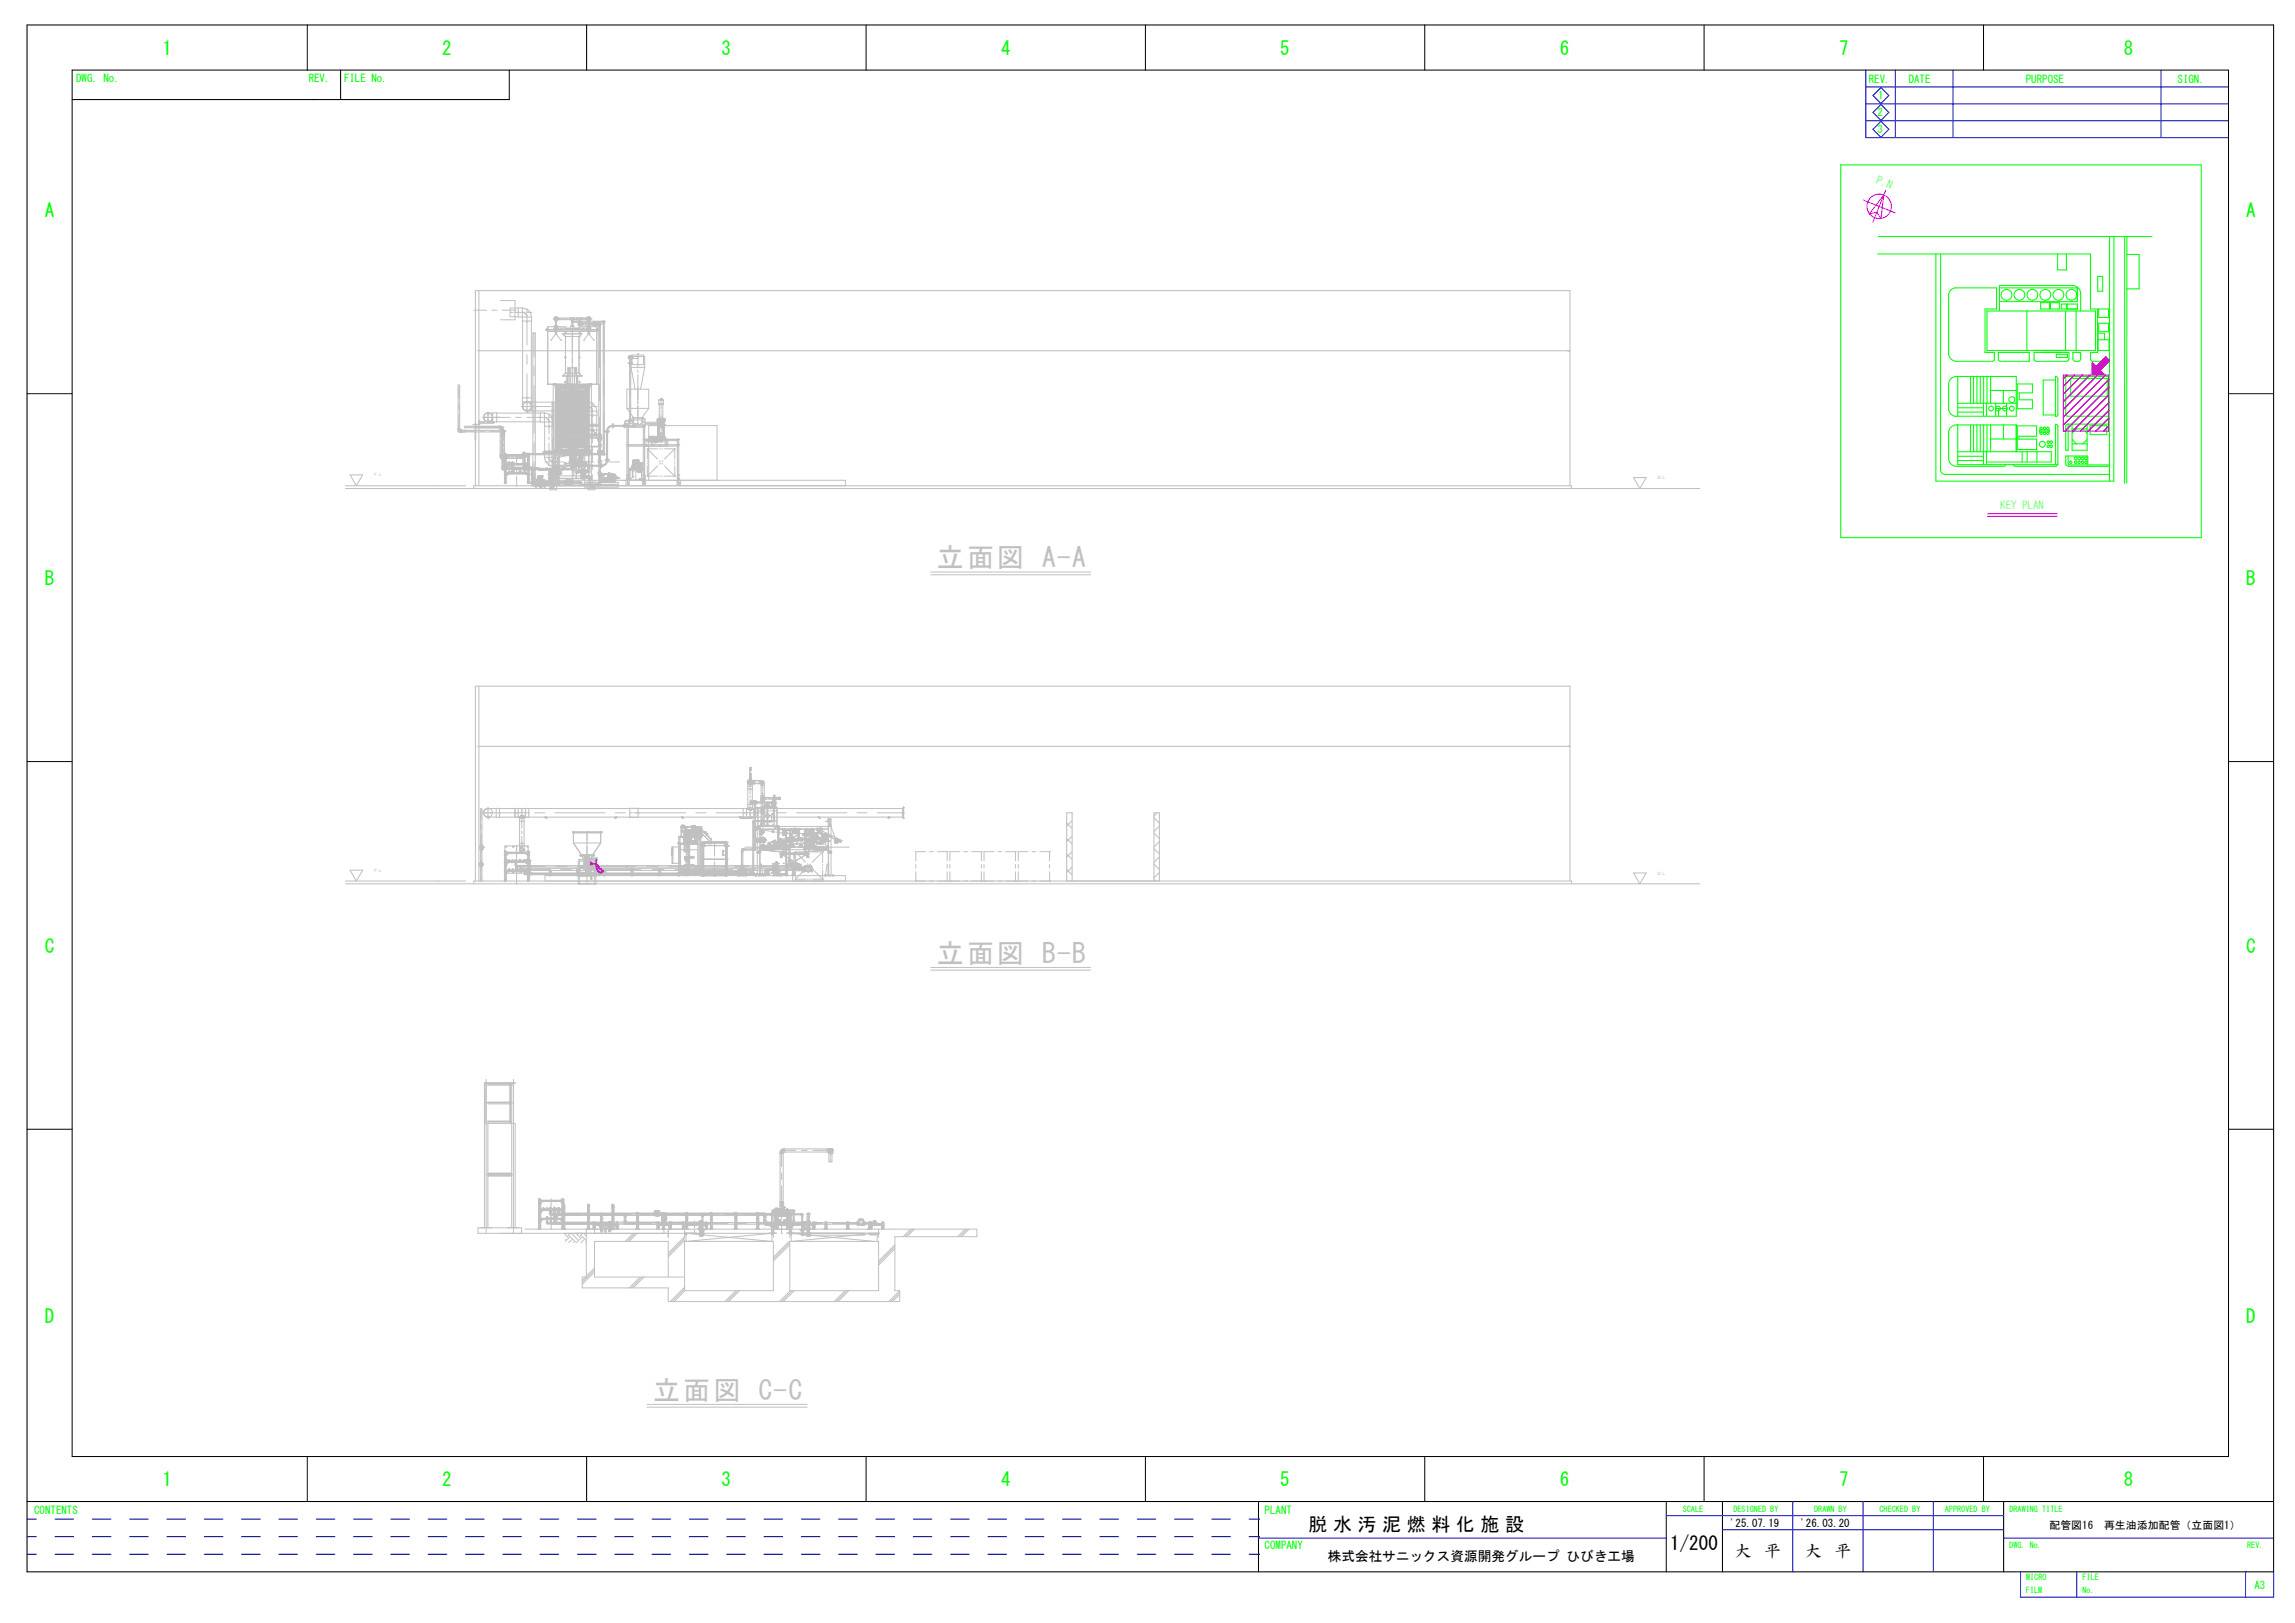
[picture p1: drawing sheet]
<svg xmlns="http://www.w3.org/2000/svg" width="420mm" height="297mm" viewBox="0 0 420 297" stroke-linecap="round" stroke-linejoin="round" font-family="sans-serif">
<defs><g id="words">
<g font-size="5" fill="#c0c0c0">
<text x="171.5" y="103.8">立面図 A-A</text>
<text x="171.5" y="176.2">立面図 B-B</text>
<text x="119.6" y="256.2">立面図 C-C</text>
</g>
<g font-size="3.5" fill="#0f0">
<text x="29.7" y="10">1</text>
<text x="81" y="10">2</text>
<text x="132.1" y="10">3</text>
<text x="183.3" y="10">4</text>
<text x="234.4" y="10">5</text>
<text x="285.5" y="10">6</text>
<text x="336.7" y="10">7</text>
<text x="388.8" y="10">8</text>
<text x="8.2" y="39.6">A</text>
<text x="411.2" y="39.6">A</text>
<text x="8.2" y="107">B</text>
<text x="411.2" y="107">B</text>
<text x="8.2" y="174.3">C</text>
<text x="411.2" y="174.3">C</text>
<text x="8.2" y="242.1">D</text>
<text x="411.2" y="242.1">D</text>
<text x="29.7" y="272">1</text>
<text x="81" y="272">2</text>
<text x="132.1" y="272">3</text>
<text x="183.3" y="272">4</text>
<text x="234.4" y="272">5</text>
<text x="285.5" y="272">6</text>
<text x="336.7" y="272">7</text>
<text x="388.8" y="272">8</text>
</g>
<g font-size="3.5">
<text x="239.5" y="280.2">脱 水 汚 泥 燃 料 化 施 設</text>
<text x="305.8" y="283.7">1/200</text>
</g>
<g font-size="3">
<text x="317.6" y="284.9">大</text>
<text x="323.1" y="284.9">平</text>
<text x="330.4" y="284.9">大</text>
<text x="335.9" y="284.9">平</text>
</g>
<text font-size="2.5" x="243.1" y="285.6">株式会社サニックス資源開発グループ ひびき工場</text>
<g font-size="2" fill="#0f0">
<text x="13.9" y="15">DWG. No.</text>
<text x="56.5" y="15">REV.</text>
<text x="63" y="15">FILE No.</text>
<text x="342.1" y="15.3">REV.</text>
<text x="349.4" y="15.3">DATE</text>
<text x="370.9" y="15.3">PURPOSE</text>
<text x="398.7" y="15.3">SIGN.</text>
<text x="343.7" y="21.3">2</text>
<text x="343.9" y="18.2">1</text>
<text x="343.7" y="24.4">3</text>
<text x="6.3" y="277.2">CONTENTS</text>
<text x="231.5" y="277.1">PLANT</text>
<text x="231.5" y="283.5">COMPANY</text>
<text x="412.7" y="290.8">A3</text>
</g>
<g font-size="2" fill="#0ff">
<text x="343.4" y="33.5" transform="rotate(22 343.4 33.5)">P.N</text>
<text x="366.2" y="93.2">KEY PLAN</text>
</g>
<g font-size="2">
<text x="316.8" y="279.5">'25.07.19</text>
<text x="329.6" y="279.5">'26.03.20</text>
<text x="375.2" y="279.9">配管図16　再生油添加配管（立面図1）</text>
</g>
<g font-size="1.5" fill="#0f0">
<text x="308.1" y="276.7">SCALE</text>
<text x="317.4" y="276.7">DESIGNED BY</text>
<text x="332.1" y="276.7">DRAWN BY</text>
<text x="344.1" y="276.7">CHECKED BY</text>
<text x="356.1" y="276.7">APPROVED BY</text>
<text x="367.9" y="276.7">DRAWING TITLE</text>
<text x="367.9" y="283.4">DWG. No.</text>
<text x="411.4" y="283.4">REV.</text>
<text x="370.9" y="291.5">FILM</text>
<text x="370.9" y="289.2">MICRO</text>
<text x="381.3" y="291.5">No.</text>
<text x="381.3" y="289.2">FILE</text>
</g>
</g></defs>
<g fill="none" stroke="#c0c0c0" stroke-width=".18">
<path d="M86.7 56.8h2.4M87.7 53.2v35.7M90 56.8h1M91.6 55h2.7v3.5h-2.7M91.9 56.8h2.4M93.4 57.2h.5M94 57.2h.2M94.3 56.8h.1M94.4 57.2h1.1M94.9 57.2h.1M94.9 56.4h-1.5v1.6h1.5M95.6 57.2h.1"/>
<path d="M95.6 57.2h.2M95.7 58.8v14M95.8 57.2h.3M95.9 57.2l.1 .1M96.1 57.3l.3 .3M96.1 57.3l.1 .1M96.4 57.7h.1M96.4 57.2h.8M96.5 57.8v.1M96.5 58.9h.1M96.5 56.5v.7M96.5 57.5v.5"/>
<path d="M96.5 58.1v5M97.2 57.2h.1M97.3 58.8v14M100.3 59.8v.5M101.3 58.4h2.5M101.5 59.8h.6M101.5 58.3v.2M101.5 58.2h.1M101.5 58.1h.1M101.5 58.6h.1M101.6 59.9h.1M101.6 59.8v.1"/>
<path d="M101.6 58.6h.1M101.6 58.1v.1M101.6 58.1l-.1 .1M101.6 58.5h.1M101.6 58.2h.1M101.7 58.1h-.1M101.7 59.8h.1M101.7 59.8v1M101.7 58.6v.1M101.7 58.1h.3M101.8 59.7h.1M101.8 59.8h.1"/>
<path d="M101.8 58.8h.1M101.8 58.6h.1M101.8 59.5h.1M101.8 57.9v1.1M101.8 59.1v.1M101.8 59.3v.8M101.9 59.8h.1M101.9 58.6v.1M101.9 59.8l-.1 1M101.9 59.8v.1M101.9 58.1h.1M101.9 58.2h.1"/>
<path d="M101.9 58.5h.1M102 58.1h.1M102 58.1l-.1 .1M102 59.9h.1M102 58.4h.1M102 58.2h.1M102 59.6v.3M102 58.6h.1M102 58.3h.1M102.1 58.4h.1M102.1 58.4l-.2 .2h-.3M102.1 58.3l-.1 .2"/>
<path d="M102.2 58.4h.1M102.3 58.4h.1M103.5 59.8v.5M104.3 58.4h.9M104.6 58.9h2.1M104.7 58.8h.2v.2l-.2-.1zM104.7 58.8h.2v.1zM104.8 59.8h.1M104.8 58.8h.1M104.8 59.5h.1M104.8 59h.1M104.8 58.8h5.7l.2 .1-.2 .1h-5.7"/>
<path d="M104.8 58.1v.2M104.8 58.4v.1M104.8 58.5v.7M104.8 59.3v.5M105 58.9h.1M105 58.8v.2M105.2 58.4h.1M105.5 58.4h2.7M105.8 59.4h1M106 59.6h.1M106 58.9h.1M106 58.1v.3"/>
<path d="M106 58.4v.1M106 58.6v.5M106 59.1v.1M106 59.3v.3M106 59.8v.5M106.3 59.4h.1M106.6 59.4h.1M106.6 58.4h.1M107.1 59.4h.3M107.3 58.4h.1M107.3 58.9h.7M107.5 59.8h.6"/>
<path d="M107.5 58.3h.1M107.5 58.5h.1M107.5 58.1h.1M107.5 58.5l.4 .1M107.5 58.6h.1M107.5 59.9h.1M107.5 58.2v.3M107.5 59.8v.1M107.6 58.1h.1M107.6 58.1v.1M107.6 58.5h.1M107.6 58.2h.1"/>
<path d="M107.6 58.5l-.1 .1M107.6 58.6h.1M107.7 59.8h.1M107.7 59.8v.1M107.7 58.1h-.1M107.7 59.8v1.3h.2v-1.3M107.8 59.4h.8M107.8 59.7h.1M107.8 59.8h.1M107.8 58.8h.1M107.8 58.6h.1M107.8 59.5h.1"/>
<path d="M107.8 57.9v1.1M107.8 59.1v.1M107.8 59.3v.8M107.8 58.1h-.2M107.8 59.8v1M107.9 59.8h.1M107.9 58.1h.1M107.9 58.6l-.1 .1M107.9 58.6h.1M107.9 58.2h.1M107.9 58.5h.1M108 58.1v.1"/>
<path d="M108 58.6h.1M108 58.1l-.1 .1M108 59.9h.1M108 58.4h.1M108 59.8v.1M108 58.2h.1M108 58.5h.1M108 58.1h.1M108.1 58.4h.1M108.1 58.3l-.1 .2M108.2 58.4h.1M108.6 59.4h.1"/>
<path d="M108.6 58.9h2.1M108.7 59.4h.1M108.8 59.4h.2M109 59.4h.1M109.1 59.4h.1M109.2 59.4h.3M109.3 59.4h.1M109.5 59.4h.2M109.7 59.4h.3M109.8 59.9h.1M109.8 59.6h.1M109.8 59.1v.3"/>
<path d="M109.8 59.4v7.9M110 59.4h.1M110.3 58.9h.1M110.3 58.8v.2M110.4 59.1v23.8M110.5 59h.1M110.5 59.1h.1M110.5 58.7v7.8M110.6 58.9v24.2M110.7 58.9h.1M110.7 58.9l-.2-.1-.1 .1v.2h.2M83.8 78.9h.2"/>
<path d="M83.9 70.4v8M84 79.1h.1M84 78.4h.1M84 70.4v2.5M84 73.9v1M84 75.9v2.7M84 78.7v.1M84 78.8v.3M84.1 78.9h.6M84.2 70.4v8M84.3 79.1h.1M84.3 78.7v.4"/>
<path d="M84.5 78.9h.1M84.8 78.9h2.3M85 78.9h.1M85 78h6.2M85 78.1h6.9M85 78.3h6.7M85 78.8h6.7M85 79.1h6.7M87 78.2h1.5M87 77.5h.1v3h-.1zM87 77.5v3M87.6 77.1h.2"/>
<path d="M87.6 77.6h.2M87.7 77h.1M87.7 77.7h.1M87.7 77.2h2.7v.3h-2.7M87.7 77.3h1M87.8 77.6h.1M87.8 77.1h.1M87.9 78.9h.9M88.3 76.4h1.1M88.5 77.3h.1M88.5 77.2v.1M89 78.2h.6"/>
<path d="M89.3 77.2h.1M89.3 77.4h.1M89.3 75.4v.7M89.3 76.3v.2M89.3 76.7v.7M89.4 77.3h1M89.5 76.4h.6M89.6 78.9h2.3M90.1 76.4h.1M90.2 77.3h.1M90.2 77.2v.1M90.2 78.2h1.6"/>
<path d="M90.2 76.4h3.2M90.4 77.3h.1M90.9 77.2h8M90.9 75.6h8M91.1 76.4h.1M91.2 78.1h.1M91.4 76.4h.1M91.6 78.6v4.7M91.7 78.2h.1M91.7 78.7h.1M91.7 78v.2M91.7 78.3v.1"/>
<path d="M91.7 78.4v1.7M91.7 78.9h.1M91.8 78.2h.1M91.9 78.6v4.7M91.9 78.5v7.1M91.9 78.1h.1M91.9 78.2h.2M92 78.5h.1M92 78.1v2.4M92 78.9h.1M92.1 78.5v7.1M92.1 78.2h.1"/>
<path d="M92.2 78.9h.2M92.2 79.1h.1M92.2 79.4h.1M92.2 78.7v.2M92.2 79v.1M92.2 79.2v1.4M92.4 79.4v9M92.4 78.9h.1M94.4 76.4h1M95.5 74.4h1.1M96.4 76.4h3.1M96.5 75.4h.1"/>
<path d="M96.5 72.8h.1M96.5 64.9v1.8M96.5 68.4v5.8M96.5 74.3v1.1M96.7 74.4h4.1M97.5 74.4h.1M97.8 60.9v4.4M97.8 67v1.8M97.8 70.5v8.8M98.1 73.6h9.2M98.2 74.4h.1M98.9 76.4h.1"/>
<path d="M99.7 76.4h.1M99.7 78v4.5M99.8 76.4h.3M99.9 76.5h.1M99.9 60.3h.1M99.9 60.3l.1 .1M100 60.4h.1M100 60.2h.1M100 60.2h.2M100 60.3h.2M100 60.4h.2M100 60.2v.1"/>
<path d="M100.1 60.3h.1M100.1 60.2h.1M100.1 76.5l.3 .3M100.1 60.5h.1M100.1 60.4h.1M100.1 60.2v.3M100.2 60.3h.1M100.2 60.2v.1M100.2 60.4l-.1 .1M100.2 76.6h.1M100.2 60.4l.1 .3M100.2 70.3h9.1z"/>
<path d="M100.3 60.7h.1M100.3 70.3h.1M100.3 60.7h9M100.3 76.7h.1M100.4 76.9l.1 .1M100.4 76.4h.8M100.5 77v.1M100.5 78.1h.1M100.5 75.7v.8M100.5 76.8v.4M100.5 77.4v2M100.5 80v.5"/>
<path d="M100.9 62.3h.1M101.2 76.4h.1M101.2 61.8l-.3 .5M101.2 73.6v4.8M101.3 70.4h.1M101.3 70.4h.5M101.3 70.3v17.3M101.3 70.4h.4M101.3 61.7h.1M101.4 70.3h.1M101.4 70.4h.1M101.4 61.6h-.1"/>
<path d="M101.4 70.2l.1 .3M101.4 70.2h.1M101.4 70.2v.3M101.4 61.5l.4-.4 .3 .4M101.5 70.5h.1M101.5 70.4h.1M101.5 60.3h.1M101.5 70.3h-.1M101.5 60.2h.6M101.5 70.3h.1M101.5 60.1h.1M101.5 60.1h.1l-.1 .2"/>
<path d="M101.5 60.1v.2M101.6 60.3h.1M101.6 60.4h.1M101.6 60.1v.3M101.6 60.1l-.1 .1M101.6 60.1h.1M101.6 60.3v-.3h6.3v.3M101.6 70.9h6.3zM101.7 70.4h.1M101.7 70.6h.1M101.7 60.7v.4h.2v-.4M101.7 76.6h6.2z"/>
<path d="M101.7 60.2v.1M101.7 60.2h.1M101.7 70.5h.1M101.7 60.7h.2M101.7 60.6h.1M101.7 70.9h.1M101.7 70.3v17.3M101.7 61.1h.1M101.7 61v.1M101.8 70.4h.1M101.8 61.1h.1M101.8 60.4h.1"/>
<path d="M101.8 60.2v.9M101.8 70.3v17.4h-.6M101.8 70.8h-.1l6.1 .1M101.8 70.5h.1M101.8 70.8h.1M101.8 70.9h.1M101.8 70.3v.6M101.8 70.6h.1M101.8 70.4l.5 .5M101.8 70.5l.4 .4M101.8 70.6l.3 .3M101.8 70.7l.2 .2"/>
<path d="M101.8 70.8l.1 .1M101.9 60.7h.1M101.9 70.9v.1M101.9 60.7h-.2l.2 .1M101.9 60.2h.1M101.9 70.3l.6 .6M101.9 60.2v.1M101.9 70.9h.1M101.9 70.8h.1M101.9 74.4h5.6M101.9 71h.1M101.9 70.8v.3"/>
<path d="M101.9 60.1h.2M101.9 60.1h.1M101.9 71.1h.1M101.9 60.1v.1M102 60.3h.1M102 70.8l-.1 .3M102 71h-.1M102 70.8h-.1M102 60.4h.1M102 71h.1M102 70.8h.1M102 60.1v.3"/>
<path d="M102 71v-.2h-.1v11.7h.1M102 60.1h.1M102 70.3l.5 .6M102 76.6h.1M102 60.1v.2M102 70.8v.1M102 70.9l.1 11.4M102.1 60.1l-.1 .2M102.1 70.9h.1M102.1 70.3l.5 .6M102.1 60.3h.1M102.1 70.9v11.4"/>
<path d="M102.1 70.3l.6 .6M102.1 61.6h.1M102.2 70.8v11.6M102.2 70.9v11.5M102.2 70.3l.5 .6M102.2 61.7h.1M102.3 70.9h.1M102.3 70.9v11.4M102.3 79.2h.1M102.3 76h.1M102.3 76.9h.1M102.3 75.5h.1"/>
<path d="M102.3 73.7h.1M102.3 73.1h.1M102.3 71.5h5M102.3 71.2v.4h5M102.3 71.2h5zM102.3 72.2h.1M102.3 73v.1M102.3 74.4l5 .1M102.3 76.1h.1M102.3 76.6l5 .1M102.3 78.3h.1M102.3 79.1h.1"/>
<path d="M102.3 79.3h.1M102.3 77.9h5M102.3 78h5M102.3 78.2h5M102.3 78.3h5M102.3 78.6h5M102.3 78.7h5M102.3 78.8h5M102.3 79h5M102.3 79.1h5M102.3 79.2h5M102.3 79.3h5"/>
<path d="M102.3 79.4h5M102.3 79.6h5M102.3 79.7h5M102.3 77.7h5M102.3 75.8h5M102.3 76h5M102.3 76.1h5M102.3 76.2h5M102.3 76.4h5M102.3 76.5h5M102.3 76.9h5M102.3 77h5"/>
<path d="M102.3 77.2h5M102.3 77.4h5M102.3 77.5h5M102.3 77.6h5M102.3 73.9h5M102.3 74h5M102.3 74.3h5M102.3 74.5h5M102.3 74.7h5M102.3 74.8h5M102.3 75.2h5M102.3 75.3h5"/>
<path d="M102.3 75.5h5M102.3 73.7h5M102.3 71.7h5M102.3 71.8h5M102.3 71.9h5M102.3 72.1h5M102.3 72.2h5M102.3 72.4h5M102.3 72.5h5M102.3 72.6h5M102.3 73h5M102.3 73.1h5"/>
<path d="M102.3 73.3h5M102.3 70.3l.5 .5M102.3 61.8l.4 .5M102.3 71.5v1.9M102.3 73.6v1.9M102.3 75.7v2M102.3 77.9v1.9M102.3 80v1.9M102.4 70.3l.5 .5M102.4 71.2h.1M102.4 71.2v.3M102.4 71.5v10.4"/>
<path d="M102.5 70.9v11.4M102.5 70.3l.5 .5M102.5 70.9v11.5M102.6 76.6h.1M102.6 70.3l.4 .5M102.7 70.3l.4 .5M102.7 62.3h.1M102.8 70.9h.1M102.8 60v.3M102.8 70.3l.4 .5M102.9 70.3l.4 .4M102.9 70.9v11.4"/>
<path d="M103 70.3l.4 .4M103 61.1h3.5M103 61.1l.5 .5M103 61.1h.1M103.1 70.3l.3 .4M103.1 70.3l.4 .4M103.2 70.3l.3 .4M103.3 71.5h.1M103.3 70.3l.3 .4M103.3 71.5v.2M103.4 70.3l.3 .4M103.4 71.2h.1"/>
<path d="M103.4 65.4h.1M103.4 60.9h.1M103.4 69.9h.1M103.4 70.3l.3 .3M103.4 71.2l.1 .4 .1-.4M103.4 71.2h.2M103.5 60.8h.1M103.5 61h.1M103.5 60.8v.2M103.5 65.3v.2M103.5 69.8v.2M103.5 65.3h.1"/>
<path d="M103.5 65.5h.1M103.5 69.8h.1M103.5 70h.1M103.5 70.3l.3 .3M103.5 68.3h.1M103.5 61.6h.1M103.5 71.7h.1M103.5 68.3l-.5 .5h3.5M103.5 60.3v-.5h-3.2v10.5M103.5 61.6v6.7M103.5 71.1v.6M103.5 68.3h2.5"/>
<path d="M103.5 61.6h2.5M103.5 60.9h.1M103.5 65.4h.1M103.5 69.9h.1M103.6 70.3l.2 .3M103.6 70.3l.3 .3M103.6 71.2h.1M103.7 70.3l.2 .3M103.7 70.9v12.3M103.7 71.5h.1M103.8 68.8h.1M103.8 68.9h.1"/>
<path d="M103.8 60.3v-.2h2v.2M103.8 68.8v1.5M103.8 70.3l.2 .2M103.8 60.2h2M103.8 60.3h2M103.9 70.3l.1 .1M104 70.3h.1M104 70.6h.1M104 70.6h1.6M104 67.3h1.6v3.3h-1.6zM104 70.6l-1.2 .3M104.1 71.4h.1"/>
<path d="M104.1 71.4v.4M104.1 71.8h.1M104.1 71.4h.1h-.1M104.1 67.5h.1M104.1 67.5v.8M104.1 68.3h.1M104.1 68.3l-.2 .5M104.1 71.4l.1 .4M104.2 71.8h.1M104.2 67.4h.2v2.9M104.2 67.4l-.1 .1M104.2 71.6h.1"/>
<path d="M104.2 71.5h.1M104.2 71.9h.1M104.2 67.4v.9M104.2 71.4v.5M104.2 68.3l-.3 .5M104.2 71.7l.1 .5M104.2 71.5h-.1M104.2 71.8h-.1M104.2 71.4h.1M104.2 71.4l.1 .1M104.3 71.8h.1M104.3 60.3h.1"/>
<path d="M104.3 71.7v.1M104.4 70.3h.1M104.4 71.5h.1M104.4 75.3h.1M104.4 67.4v4.2M104.4 73.6v.1M104.4 73.9v.1M104.4 74.1v1.2M104.4 71.6h.1M104.4 71.7l.1 .4v-.4M104.4 70.3v3.1M104.4 70.3h-.1"/>
<path d="M104.4 72.1l-.1-.4v.6M104.5 71.2h.1M104.5 60.1v.2M104.5 70.8v.1M104.5 70.9v.1M104.5 71h.1M104.5 70.8h.1M104.6 70.8h.1M104.6 70.8v.3zM104.6 71h.1M104.6 71.1h.1M104.7 71h.1"/>
<path d="M104.7 70.8h.1M104.7 71.3h.2v-.1v.3M104.7 71.2v.3M104.7 70.8v.1M104.7 70.9v11.4M104.8 71.7h.1M104.8 72.3h.1M104.8 75.4h.1M104.8 60.1v27.7M104.8 70.9v11.4M104.8 70.8v.1M104.8 70.9v.1"/>
<path d="M104.9 71h.1M104.9 70.8h.1M104.9 71.1h.1M105 70.8l-.1 .3M105 71h.1M105 70.8h.1M105 71v-.2h-.1l.1 .3M105 71h-.1M105 70.8v.1M105 70.9v.1M105 60.2v.1M105.1 60.1v.1"/>
<path d="M105.1 71.7v.4l.1-.4M105.1 71.2h.1M105.1 72.1l.1-.4v.6M105.1 71.6l.1 1.8M105.1 71.6h.1M105.2 70.3h.1M105.2 71.6h.1M105.2 75.3h.1M105.2 73.6v.1M105.2 73.9v.1M105.2 74.1v1.2M105.2 71.5h.1"/>
<path d="M105.3 71.4h.1M105.3 60.3h.1M105.3 71.4v.1M105.3 71.7v.1M105.3 71.4h.1zM105.3 71.6h.1M105.3 71.8h.1M105.3 67.4l.1 .1M105.4 71.6h.1M105.4 71.8h.1M105.4 71.5h.1M105.4 71.9h.1"/>
<path d="M105.4 67.5h.1M105.4 68.3h.1M105.4 67.5v.8M105.4 71.4v.5M105.4 68.3l.2 .5M105.4 71.7l-.2 .5M105.4 71.5h-.1M105.4 71.4h.1M105.4 67.5v-.1h-.2v4.2M105.4 71.4v.2M105.4 68.3l.3 .5M105.4 71.4l-.1 .4"/>
<path d="M105.4 71.4l.1 .4M105.5 71.8h.1M105.6 67.3v3.3M105.6 70.3h.1M105.6 70.6h.1M105.6 70.6l1.2 .3M105.6 70.4l.3 .2M105.6 70.4l.1 .2M105.6 70.5l.1 .1M105.6 70.3l.3 .4M105.7 70.3l.3 .4M105.7 68.8h.1"/>
<path d="M105.7 68.8v1.5M105.7 68.9h.1M105.8 68.8h.1M105.8 68.9h.1M105.8 68.8v1.5M105.8 70.3l.3 .4M105.8 71.5h.1M105.8 70.3l.4 .4M105.8 70.9v12.3M105.9 70.3l.4 .5M105.9 71.2h.1M105.9 71.2l.1 .4 .1-.4"/>
<path d="M105.9 71.2h.2M106 70.3l.4 .5M106 65.4h.1M106 61.6v6.7M106 60.9h.1M106 69.9h.1M106 68.3h.1M106 61.6h.1M106 71.7h.1M106 60.3v-.5h3.3v10.5M106 71.1v.6M106 68.3l.5 .5"/>
<path d="M106 60.8l.1 .2zM106 65.3l.1 .2zM106 69.8l.1 .2zM106 70.3l.5 .5M106.1 70.3l.5 .5M106.1 60.9h.1M106.1 65.4h.1M106.1 69.9h.1M106.1 71.2h.1M106.2 70.3l.5 .5M106.3 71.5h.1M106.3 70.3l.5 .6"/>
<path d="M106.3 71.5l-.1 .2M106.4 70.3l.5 .6M106.5 70.3l.5 .6M106.5 68.8h.1M106.5 61.1h.1M106.5 61.1l-.5 .5M106.5 70.3l.6 .6M106.6 70.9v11.4M106.6 70.3l.5 .6M106.7 70.3l.5 .6M106.7 60v.3M106.7 70.3l.6 .6"/>
<path d="M106.8 70.9h.1M106.8 60v.3M106.8 70.3l.6 .6M106.8 74.4h.1M106.9 62.3h.1M106.9 70.3l.5 .6M107 70.3l.5 .6M107 70.9v11.5M107 70.3l.6 .6M107 70.9l.1 17.7h6.1v-.3h-6.1M107.1 70.3l.5 .6M107.1 71.5v10.4"/>
<path d="M107.1 71.2h.1M107.1 71.2v.3M107.2 70.3l.5 .6M107.2 71.5v1.9M107.2 73.6v1.9M107.2 75.7v2M107.2 77.9v1.9M107.2 80v1.9M107.2 61.8l-.3 .5M107.3 70.3l.4 .5M107.3 79.2h.1M107.3 76h.1"/>
<path d="M107.3 76.9h.1M107.3 75.5h.1M107.3 73.7h.1M107.3 73.1h.1M107.3 70.9h.1M107.3 70.9v11.4M107.3 79.8h-5v.2h5M107.3 71.6h-5l5 .1M107.3 71.8l-5 .1 5-.1M107.3 71.9l-5 .1h5M107.3 72.1h-5l5 .1M107.3 72.3h-5l5 .1"/>
<path d="M107.3 72.5h-5h5M107.3 72.6l-5 .1h5M107.3 72.7l-5 .1h5M107.3 72.9h-5l5 .1M107.3 73.2h-5h5M107.3 73.3h-5l5 .1M107.3 73.4h-5v.2M107.3 73.7h-5l5 .1M107.3 73.8h-5l5 .1M107.3 74l-5 .1 5-.1M107.3 74.1l-5 .1h5M107.3 74.3h-5l5 .1"/>
<path d="M107.3 74.6h-5h5M107.3 74.7h-5h5M107.3 74.8l-5 .1h5M107.3 75h-5h5M107.3 75.1l-5 .1M107.3 75.2h-5l5 .1M107.3 75.4h-5h5M107.3 75.5h-5v.2h5M107.3 75.8h-5l5 .1M107.3 75.9h-5l5 .1M107.3 76.2l-5 .1 5-.1M107.3 76.3h-5l5 .1"/>
<path d="M107.3 76.5h-5l5 .1M107.3 76.8h-5h5M107.3 77l-5 .1h5M107.3 77.2h-5h5M107.3 77.3h-5l5 .1M107.3 77.4l-5 .1h5M107.3 77.6h-5v.3h5M107.3 78l-5 .1h5M107.3 78.1l-5 .1h5M107.3 78.4l-5 .1 5-.1M107.3 78.5h-5l5 .1M107.3 78.7h-5l5 .1"/>
<path d="M107.3 78.8l-5 .1h5M107.3 79l-5 .1 5-.1M107.3 79.4h-5h5M107.3 79.5h-5l5 .1M107.3 79.7h-5h5M107.3 75.2h-9.2M107.3 70.3l.4 .4M107.3 61.7h.1M107.4 70.8v11.6M107.4 70.3l.3 .4M107.4 61.6h.1M107.4 77.8l2.1 .1h-2.1"/>
<path d="M107.4 79.6h2.1l-2.1 .1M107.4 79.6h2.1M107.4 60.3h.1M107.4 61.5l.4-.4 .3 .4M107.4 70.9v11.4M107.5 70.9h.1M107.5 60.2h.1M107.5 70.3l.4 .3M107.5 60.2h.6M107.5 70.9v11.4M107.5 60.3h-.1M107.5 60.1h.1"/>
<path d="M107.5 79.7h.1M107.5 77.9h.1M107.5 60.1v.2M107.5 60.3h.1M107.5 70.8v.1M107.5 70.9v.1M107.5 76.6h.1M107.5 70.3l.2 .2M107.5 60.4h.1M107.5 71h.1M107.5 70.8h.1M107.5 70.8h.2"/>
<path d="M107.5 60.1v.3M107.6 71h.1M107.6 60.1h.1M107.6 60.1l-.1 .2M107.6 60.3h.1M107.6 60.1v.2M107.6 71.1h.1M107.6 74.4h.1M107.6 70.8h.1M107.6 70.8v.3M107.6 77.9v.1h1.7M107.6 79.7v.1h1.7"/>
<path d="M107.6 70.3l.1 .2M107.6 74.4h.5M107.6 70.9h.1M107.6 71.1l-.1-.3 .1 11.7-.1-.2h.2M107.7 71h.1M107.7 70.8h.1M107.7 78.7h.4M107.7 71h-.2M107.7 60.2h.1M107.7 60.7h.1M107.7 70.3v.1M107.7 61h.1"/>
<path d="M107.7 70.9v.1M107.7 60.8h.1M107.7 74.4h.1M107.7 70.9h.1M107.7 70.3v.6M107.7 70.3h.1M107.7 70.5h.2M107.8 61v.1M107.8 70.8h.1M107.8 70.4h.1M107.8 61.1h.1M107.8 60.4h.1"/>
<path d="M107.8 60.2v.9M107.8 70.3v17.3M107.8 70.9h.1M107.8 60.7h.1M107.9 70.4h-.1M107.9 70.5h.1M107.9 70.8h.1M107.9 60.2h.1M107.9 60.7h.1M107.9 61h.1M107.9 70.8h-.2v11.6M107.9 60.6h-.1"/>
<path d="M107.9 60.7h-.1M107.9 60.7h-.2M107.9 74.4v.1M107.9 70.6h.1M107.9 60v.3M107.9 60.1h.1M107.9 60.1h.2v.2M107.9 60.1h.2M108 60.1h.1M108 60.3h.1M108 60.4h.1M108 60.1v.3"/>
<path d="M108 74.5l.3 .3M108 70.3h.1M108 70.4h.1M108 70.4h.2M108.1 70.2v.3M108.1 70.2h.1M108.1 60.3h.1M108.1 70.5h.1M108.1 70.4h.1M108.1 70.3h.1M108.1 74.5v.1M108.2 70.3h.1"/>
<path d="M108.2 61.6h.1M108.2 70.4l.1 17.3h-.6v-.1M108.2 70.4h.1M108.2 78.5h.1M108.2 70.4h-.4M108.2 70.3l-.4 .1M108.2 61.7h.1M108.2 78.5l.8 .8M108.2 78.5l.3 .3M108.2 74.7l.1 .1M108.3 61.8l.4 .5M108.3 78.7h.2"/>
<path d="M108.3 78.6h.3v.2h-.3zM108.4 74.9v.1M108.4 74.4h.8M108.4 75.1h.1M108.4 79.8h.1M108.4 79.6h.1M108.4 78h.1M108.4 77.9h.1M108.4 76.1h.1M108.4 77.6h.1M108.4 73.7v.7M108.4 74.7v.5"/>
<path d="M108.4 75.4v1.1M108.4 76.7v.2M108.4 77.1v1.3M108.4 78.6v.2M108.4 79.1v2M108.6 78.9h.1M108.6 78.9l.1 .1M108.7 62.3h.1M108.7 78.7h.5M108.8 79.1l.2 .2M109 79.3h.1M109.2 74.4h.1"/>
<path d="M109.2 78.7h.1M109.2 76l.1 1.8M109.3 70.3h.1M109.3 77.9v1.7M109.3 79.7l-.1 .4M109.3 77.6h-1.7v.2M109.3 79.4h-1.7v.2M109.3 60.3h.1M109.3 60.6h.1M109.3 60.4v.2M109.4 60.3h.1M109.4 60.2h.1"/>
<path d="M109.4 79.7h.1M109.4 77.9h.1M109.4 77.8v.1M109.4 79.6v.1M109.5 60.5h.1M109.5 60.3h.1M109.5 60.4h.1M109.5 60.2v.3M109.5 60.4h-.1M109.5 60.2h.1M109.5 60.2h-.1M109.5 60.4h-.1v-.2l.1 .3"/>
<path d="M109.6 60.3h.1M109.6 60.3l-9.6 .1M109.6 60.3h-9.7M109.8 79.9h.1M109.8 70.3v3M109.8 76.3v9M110.5 69.5v3M110.5 75.5v7.7M111.1 79.2h.1M111.1 78.9h.1M111.2 78.7l-.1 2M111.2 78.5v.1"/>
<path d="M111.6 78.1l-.3 .3M111.8 78h-.1M112 77.9v.1M112.5 77.9h.1M112.8 77.9l-.9 .1M113 77.9h.2M114.1 77.9h.1M114.4 77.5h.1M114.4 77.5h2.5M114.4 77.5v.2M114.4 77.9h.1M114.4 77.7l.5 .1"/>
<path d="M114.4 77.7h.1M114.6 77.9h-1.1M114.8 78h.1M114.8 78l-.1 9.7h.3l-.3-.1M114.8 78h3.2M114.8 74.7h4M114.8 74.7v-3.5h4v3.5M114.8 74.7l1.2 1.8M114.8 78h.2M114.8 77.8l-.1 .1M114.9 77.8l.7 .1v.1M114.9 77.1h.1"/>
<path d="M115 65.4h.8M115 77.9h.1M115 78.2h.1M115 78.2h2.8M115 78v9.6M115.1 65.4h.1M115.1 65.6h.1M115.1 65.3h.1M115.1 65.2l.2 .1M115.2 65.3h.1M115.2 65.6h1.6M115.2 65.6h.1"/>
<path d="M115.2 65.2h.1M115.2 65.2v.4M115.2 65.2h2.8v2M115.2 77.4l-.3 .4M115.3 65.6h.1M115.3 65.3h.1M115.3 65.6l-.2 .1M115.3 65.4v.3M115.3 65.3h.2v.2h-.2zM115.3 77.3h.1M115.3 65.2h.1M115.4 65.6h.1"/>
<path d="M115.4 65.8h.1M115.4 76.9h.1M115.4 65.2h.1M115.4 66.4h.1M115.4 77h.1M115.4 66.7h.1M115.4 65v1M115.4 66v.1M115.4 66.2v3.7M115.4 71.2v1.3M115.4 73.7v3.3M115.4 77v.2"/>
<path d="M115.4 65.7h.1M115.5 65.2h.1M115.5 65.4v.3M115.5 65.2v2M115.5 65.2h-.2l-.1 .4 .1 .1M115.5 65.6l-.2 .1M115.5 65.3h.1M115.5 65.6h.1M115.5 65.6h.1zM115.5 65.2l.1 .1zM115.5 67.2l.8 4M115.5 67.2h2.5"/>
<path d="M115.5 65.2l.1 .1M115.5 65.2v.1M115.6 65.3v.3M115.6 65.6h-.1M115.6 65.3h.1M115.6 65.2h.1M115.6 65.5h.1M115.7 65.4h.1M115.7 65h2.1v1.7h-2.1zM115.8 65.4h.1M115.8 76.5h2zM115.9 76.9h.1"/>
<path d="M115.9 76.9h.9M115.9 78h.1M116 78h.1M116 76.5v.8h-.2v-.3h-.2v.2l-1.1-.2-.1 .5M116.1 78h.1M116.1 77.9v.1M116.1 78.2h.1M116.2 78.2h.1M116.2 77.6v.6M116.8 76.7h.1M116.8 77.6h.1M116.8 64.7h.1"/>
<path d="M116.8 64.7v2.7M116.8 67.8v.4M116.8 68.6v5.3M116.8 74.2v3.4M117 76.9h.1M117.2 76.9h1M117.3 77.5h.3M117.5 76.5v.8h3v.4h-4.7v.3M117.6 77.2v-.6h.5v.6M117.8 78.2h.1M117.8 78v.2M117.9 78h.1"/>
<path d="M117.9 77.9v.1M118 78v9.6M118 78h.1M118 77.6v10.1h-.3l.1-9.7M118 78h-3M118 77.5h2.5M118 67.2l-.7 4M118.7 79.9h.1M118.7 79.9v.5M118.8 74.7l-1.3 1.8M118.9 79.9h.1M118.9 79.9h.6"/>
<path d="M119 80h.4M119 79.9l.5 .1M119 79.9v.5M119.4 79.9h.1M119.4 79.9v.5M119.4 80h.1M119.5 79.9h.1M119.5 80h.1M119.5 79.9h-.8M119.5 79.9v.5M119.5 80h.7M119.6 79.9v.6h.1"/>
<path d="M119.6 79.9v.1M119.8 79.9h.1M119.9 79.9h.1M119.9 79.9h.2M119.9 80h.1M119.9 79.9v1.1M120 79.9v.6M120 79.9v.5M120 80h.1M120.1 79.9h.1M120.1 79.9v1.1M120.2 79.9l-.1 .6"/>
<path d="M120.2 79.9v.6M120.2 80l-.7-.1 .1 .5M120.2 80v.3M120.3 76.9h1.5v.2h-1.5zM120.4 77.8h.1M120.4 76.8h.3M120.4 77.8l.3 .3v2.5M120.4 77.8h1.3M120.4 80h.1M120.4 77.2h.2M120.4 77.2v2.9M120.4 76.7h.1"/>
<path d="M120.4 76.7h.2v3.9M120.4 76.7v.5M120.4 76.9h.2M120.4 80v.7M120.5 80h.1M120.5 76.9h.1M120.5 76.6v1.7M120.5 78.5v.2M120.5 79v1.6M120.5 76.7v.2M120.6 77.3h.9M120.6 77.1v.3h.1"/>
<path d="M120.6 77.3h.1M120.6 78.1h.1M120.6 78.1h.9v2M120.6 77h.1M120.6 77.2h.1M120.6 73.9h.9M120.6 78.1v2M120.6 77.4h.1M120.6 77v.4M120.7 77.3h.1M120.7 76.8h.1M120.7 76.7h-.3v.2"/>
<path d="M120.7 74h.6M120.7 77.2h.1M120.7 77.1h.1M120.7 78.1h.1M120.7 77.1h.6M120.7 77.2h.6M120.7 77.6h.6M120.7 74v3.6M120.8 77.3h.1M120.8 77.3l-.1 .4h.6M120.8 77.7h.1M120.8 77.7h.5"/>
<path d="M120.8 76.2v.6M120.8 77.5v.2M120.8 79.9v.1M120.8 79.9h.1M120.9 73.2h.1M120.9 79.2h.1M120.9 73.2h.3M120.9 76.4v1.2M120.9 79.2v.2M120.9 79.5v.6M120.9 77.2h.1M120.9 77.6h.1"/>
<path d="M120.9 77.3h.1M120.9 79.7h.1M120.9 79.7h.3M120.9 77.5h.3M120.9 79.8h.3M120.9 73.1h.1M120.9 73.1h.2M120.9 73.2h.2M120.9 73.1v.1M120.9 77.4l-.1 .1M121 73.1v.1M121 77.2l.1 .1z"/>
<path d="M121 73.1h.1M121 77.8h.1M121 77.6h.1M121 73v1.9M121 75.1v.3M121 75.7v3.1M121 79v1.6M121.1 73.1h.1M121.1 73.1v.1M121.1 77.4h.2M121.1 79.9h.2M121.1 73.2h.1"/>
<path d="M121.2 79.9h.1M121.2 77.4h.1M121.2 77.6h.1M121.2 77.3h.1M121.2 79.8h.1M121.2 79.7h.1M121.2 77.2v.4M121.2 79.7v.4M121.2 77.2h.1M121.2 79.7h-.3M121.2 76.4v.8M121.2 79.2v.2"/>
<path d="M121.2 79.5v.2M121.2 77.4v.1M121.2 79.9v.1M121.2 79.8l-.4 .1M121.2 77.3l.1 .2h-.1M121.2 79.8l.1 .1M121.2 76.7h.5v.2M121.3 79.9h.1M121.3 77.7h.1M121.3 77.4h.1M121.3 76.6h.1M121.3 76.2v.6"/>
<path d="M121.3 77.5v.2M121.3 79.9v.1M121.3 77.3h.1M121.3 76.7h.1M121.3 76.6v.1M121.3 77.3v.4M121.3 77.2h.1M121.3 77.1h.1M121.3 78.1h.1M121.3 77h.1M121.3 77h.5M121.3 77.3v.3"/>
<path d="M121.3 74h.1M121.3 76.9h.1M121.3 74v3.2M121.4 77.3h.1M121.4 76.7h.1M121.4 76.8h.3M121.4 77.4h.1M121.4 76.7l-.1 .2h-.6M121.4 77.2h.3M121.4 77.2h.1M121.4 77v3.1M121.4 78.1h-.1"/>
<path d="M121.4 76.9h.2M121.4 77h.1M121.4 73.2h.1M121.5 73.2h-.9v.8l.9-.1M121.5 73.2v.7M121.5 77v.4M121.5 77.3h.1M121.5 76.9h.1M121.5 80h.2M121.5 76.6v1.7M121.5 78.5v.2M121.5 79v1.6"/>
<path d="M121.6 76.7h.1M121.6 80v.1M121.6 80v.7M121.6 76.7h-.2v.7M121.6 76.7v.4M121.6 77.1l.1 .1M121.7 80h.1M121.7 77.2l-.1 3.4M121.7 77.8h.1M121.7 77.8l-.4 .3v2.5M91.5 83.8h.3M91.7 83.9h.1"/>
<path d="M91.7 83.3h.1M91.7 80.6v.6M91.7 81.8v1.6M91.7 83.5v.1M91.7 83.7v.2M91.8 83.8h.1M91.8 85.9h.2M92 86h.1M92 85.6h.1M92 81.4v.9M92 83.3v2.3M92 85.7v.1"/>
<path d="M92 85.8v.2M92 84h.5M92 83.8h1.2M92 85.7h.2M92 85.9h.1M92.1 83.9h.2v.2l-.2-.1zM92.2 85.9h1.1M92.2 83.9h3.3M92.2 83.6h3.3M92.2 84.2h.1M92.2 83.5h.1M92.2 84.1h.1"/>
<path d="M92.2 84.5h.1M92.2 86.1h.1M92.2 85.9h.1M92.2 81.2v.5M92.2 82.2v1.5M92.2 83.7v1.3M92.2 85.2v.2M92.2 85.4v.7M92.2 83.8h.1M92.3 85.8h3.5M92.3 85.9l4.8 .1M92.3 85.9h.1"/>
<path d="M92.3 87.6h.3M92.3 85.1h4.5M92.3 86.3h.3M92.3 84.8h.3M92.3 85.3h.3M92.3 85.8h.3M92.3 85.7h.1M92.3 84.6h.3M92.3 87.3h.3M92.3 87.1h.3M92.3 86.6h4.5M92.3 85.6h.3"/>
<path d="M92.3 87.8h.3M92.3 83.8h.3M92.3 84.1h.3M92.3 84.3h.3M92.3 86.1h.3M92.3 86.8h.3M92.3 88.1h.3M92.3 88.3h.3M92.3 83.1h.3M92.3 83.3h.3M92.3 83.6h.3M92.4 83.7h.1"/>
<path d="M92.4 83.9h.1M92.4 84h.1M92.4 84.2h.1M92.4 84.4h.1M92.4 84.5h.1M92.4 84.7h.1M92.4 84.9h.1M92.4 85h.1M92.4 85.2h.1M92.4 85.4h.1M92.4 85.7h.1M92.4 85.9h.1"/>
<path d="M92.4 86h.1M92.4 86.2h.1M92.4 86.4h.1M92.4 86.5h.1M92.4 86.7h.1M92.4 86.9h.1M92.4 87h.1M92.4 87.2h.1M92.4 87.4h.1M92.4 87.5h.1M92.4 87.7h.1M92.4 87.9h.1"/>
<path d="M92.4 88h.1M92.4 88.2h.1M92.4 88.4h.1M92.4 83h.1M92.4 83.2h.1M92.4 83.4h.1M92.4 83.5h.1M92.4 83h.2v5.4h-.2M92.4 83.8h.1M92.4 84.8h.1M92.4 85.5h.1M92.4 86.3h.1"/>
<path d="M92.4 87.8h.1M92.4 83.2l.1 .2M92.4 84.8l.1 .1M92.4 85.2l.1 .9M92.4 86.3l.1 .1M92.4 85l.1 .1M92.4 84.5l.1 .1M92.4 86l.1 .1M92.4 86.5l.1 .1M92.4 87.2l.1 .2M92.4 87l.1 .1M92.4 87.5l.1 .2"/>
<path d="M92.4 83l.1 .1M92.4 84.2l.1 .2M92.4 85.5l.1 .1M92.4 85.2l.1 .2M92.4 83.5l.1 .2M92.4 83.8v.1M92.4 84l.1 .1M92.4 85.7l.1 .2M92.4 86.7l.1 .2M92.4 87.8l.1 .1M92.4 88l.1 .1M92.4 88.2l.1 .2"/>
<path d="M92.4 86.7l.1 1.8M92.5 88.5h.1M92.5 83v1.7M92.5 83.9h.1M92.5 84.1h.1M92.5 84.4h.1M92.5 84.6h.1M92.5 84.9h.1M92.5 85.1h.1M92.5 85.4h.1M92.5 85.6h.1M92.5 85.9h.1"/>
<path d="M92.5 86.1h.1M92.5 86.4h.1M92.5 86.6h.1M92.5 86.9h.1M92.5 87.1h.1M92.5 87.4h.1M92.5 87.7h.1M92.5 87.9h.1M92.5 88.1h.1M92.5 88.4h.1M92.5 83.1h.1M92.5 83.4h.1"/>
<path d="M92.5 83.7h.1M92.5 85.7h.7M92.6 83.8h.1M92.6 84.1h.1M92.6 84.3h.1M92.6 84.6h.1M92.6 84.8h.1M92.6 85.1h.1M92.6 85.3h.1M92.6 85.6h.1M92.6 85.8h.1M92.6 86.1h.1"/>
<path d="M92.6 86.3h.1M92.6 86.6h.1M92.6 86.8h.1M92.6 87.1h.1M92.6 87.3h.1M92.6 87.6h.1M92.6 87.8h.1M92.6 88.1h.1M92.6 88.3h.1M92.6 83.1h.1M92.6 83.3h.1M92.6 83.6h.1"/>
<path d="M92.6 85h1.2v.4M92.6 84.9h4M92.6 86.5h4M92.6 86.6h1.2M92.6 86.7h4M92.6 83.4h4M92.6 83.3h1.2M92.6 83.2h.1M92.6 84.9h.1M92.6 86.5h.1M92.6 85h.1M92.6 83.4h.1"/>
<path d="M92.6 86.7h.1M92.6 86.6v.1M92.7 85.1h.1M92.7 83.4h.1M92.7 86.7h.1M92.7 83.2v.2M92.7 84.8v.3M92.7 86.5v.2M92.8 85.7h.1M92.8 84.9h.1M92.8 83.3h.1M92.8 86.6h.1"/>
<path d="M92.8 84.9l-.2 .1M92.8 83.3v.1M92.8 84.9v.1M92.8 86.6l-.2 .1M92.8 83.3l-.2 .1M92.8 83.2h.1M92.8 86.5h.1M92.9 85h.1M92.9 83.4h.1M92.9 86.7h.1M92.9 86.6v.1M92.9 85.1h.1"/>
<path d="M92.9 84.7h.5M92.9 83.2v.2M92.9 84.8v.3M92.9 86.5v.2M93 85.7h.1M93 84.9h.1M93 83.3h.1M93 86.6h.1M93 83.3v.1M93 84.9v.1M93 86.6l-.1 .1M93 84.9l-.1 .1"/>
<path d="M93 83.3l-.1 .1M93 83.2h.1M93 86.4h.3M93 86.5h.1M93.1 83.2h.1M93.1 84.9h.1M93.1 86.5h.1M93.1 86.3l.2-.1v.2h-.2zM93.1 85h.1M93.1 83.4h.1M93.1 86.7h.1M93.1 86.6v.1"/>
<path d="M93.2 84.9h.1M93.2 85.2h.1M93.2 85.9h.1M93.2 84.5v.4M93.2 85v.4M93.2 85.4v.1M93.2 85.6v.3M93.2 85.1h.1M93.2 83.4h.1M93.2 86.7h.1M93.2 86.5h.1M93.2 83.2v.2"/>
<path d="M93.2 84.8v.3M93.2 86.2v.5M93.3 84.9h.1M93.3 83.3h.1M93.3 86.6h.1M93.3 84.9l-.2 .1M93.3 83.3l-.2 .1M93.3 83.3v.1M93.3 84.9v.1M93.3 86.6l-.2 .1M93.3 85.7h.1M93.3 83.2h.1"/>
<path d="M93.3 84.7h.1M93.3 86.5h.1M93.3 86.4h.1M93.4 85h.1M93.4 83.4h.1M93.4 86.7h.1M93.4 86.6v.1M93.4 84.7h.1M93.5 85.1h.1M93.5 83.4h.1M93.5 86.7h.1M93.5 83.2v.2"/>
<path d="M93.5 84.8v.3M93.5 86.5v.2M93.5 85.7h2.4M93.5 84.9h.1M93.5 83.3h.1M93.5 86.6h.1M93.5 83.3l-.1 .1M93.5 84.9l-.1 .1M93.5 83.3v.1M93.5 84.9v.1M93.5 86.6l-.1 .1M93.5 83.2h.1"/>
<path d="M93.5 86.5h.1M93.6 84.7h.4M93.6 83.2h.1M93.6 84.9h.1M93.6 86.5h.1M93.6 85h.1M93.6 83.4h.1M93.6 86.7h.1M93.6 83.8h.4M93.6 86.6v.1M93.7 86.3h.3M93.7 85.1h.1"/>
<path d="M93.7 83.4h.1M93.7 86.7h.1M93.7 85.7h.1M93.7 83.2v.2M93.7 84.8v.3M93.7 86.5v.2M93.7 86.3h.1M93.7 86.1h.1M93.7 86.1h.3M93.7 85.9h3.6M93.8 86.2h.2v.2h-.2zM93.8 84.9h.1"/>
<path d="M93.8 83.3h.1M93.8 86.6h.1M93.8 84.9l-.2 .1M93.8 83.3l-.2 .1M93.8 83.3v.1M93.8 84.9v.1M93.8 86.6l-.2 .1M93.8 83.2h.1M93.8 86.5h.1M93.8 86.3h.1v.1zM93.8 85.2h.1M93.8 85.9h.1"/>
<path d="M93.8 84.5v.4M93.8 85.4v.1M93.8 85.6v.3M93.9 83.2h.1M93.9 86.2l.1 .1-.1 .1M93.9 86.2l-.2 .1 .2 .1M93.9 86.5h.1M93.9 86.3h.1M93.9 86.1h.1M93.9 84.9h.1M93.9 85.7v.8M93.9 85h.1"/>
<path d="M93.9 83.4h.1M93.9 86.7h.1M93.9 85.1h.1M93.9 83.2v.2M93.9 84.8v.3M93.9 86.5v.2M94 84.7h.1M94 86.3h.1M94 86.1h.1M94 86h.1M94 86v.3M94 84.9h.1"/>
<path d="M94 83.3h.1M94 86.6h.1M94 83.3l-.1 .1M94 84.9l-.1 .1M94 86.6l-.1 .1M94 83.2h.1M94 86.5h.1M94.1 85.7l-.1 .3M94.1 83.2h.1M94.1 85.9h.1M94.1 84.9h.1M94.1 86.5h.1"/>
<path d="M94.1 85h.1M94.1 83.4h.1M94.1 86.7h.1M94.2 85.1h.1M94.2 83.4h.1M94.2 86.7h.1M94.2 83.2v.2M94.2 84.8v.3M94.2 86.5v.2M94.3 84.9h.1M94.3 83.3h.1M94.3 86.6h.1"/>
<path d="M94.3 84.9l-.2 .1M94.3 83.3v.1M94.3 84.9v.1M94.3 86.6l-.2 .1M94.3 83.3l-.2 .1M94.3 83.2h.1M94.3 86.5h.1M94.3 85.7h.1M94.4 85h.1M94.4 83.4h.1M94.4 86.7h.1M94.4 86.6v.1"/>
<path d="M94.4 83.8h1.2M94.4 85.1h.1M94.4 83.2v.2M94.4 84.8v.3M94.4 86.5v.2M94.5 84.9h.1M94.5 83.3h.1M94.5 86.6h.1M94.5 84.9l-.1 .1M94.5 83.3l-.1 .1M94.5 83.3v.1M94.5 84.9v.1"/>
<path d="M94.5 86.6l-.1 .1M94.6 83.2h.1M94.6 86.5h.1M94.6 88.9h.1M94.6 83.2v1.8M94.6 85.7v.7M94.6 87.1v1.8M94.6 84.9h.1M94.6 85h.1M94.6 83.4h.1M94.6 86.7h.1M94.6 86.6v.1"/>
<path d="M94.7 85.1h.1M94.7 83.4h.1M94.7 86.7h.1M94.7 83.2v.2M94.7 84.8v.3M94.7 86.5v.2M94.8 84.9h.1M94.8 83.3h.1M94.8 86.6h.1M94.8 84.9l-.2 .1M94.8 83.3l-.2 .1M94.8 83.3v.1"/>
<path d="M94.8 84.9v.1M94.8 86.6l-.2 .1M94.8 83.2h.1M94.8 86.5h.1M94.8 85h-.7M94.8 86.6l-.7 .1M94.8 83.3l-.7 .1M94.9 85h.1M94.9 83.4h.1M94.9 86.7h.1M95 85.1h.1M95 83.4h.1"/>
<path d="M95 86.7h.1M95 83.2v.2M95 84.8v.3M95 86.5v.2M95 86.3h.4M95 84.9h.1M95 83.3h.1M95 86.6h.1M95 83.3l-.1 .1M95 84.9l-.1 .1M95 86.6l-.1 .1M95 83.2h.1"/>
<path d="M95 86.5h.1M95.1 83.2h.1M95.1 84.9h.1M95.1 86.5h.1M95.1 85h.1M95.1 83.4h.1M95.1 86.7h.1M95.2 85.1h.1M95.2 83.4h.1M95.2 86.7h.1M95.2 86.1l.2 .2-.2 .2M95.2 86.1l-.2 .2 .2 .2"/>
<path d="M95.2 86.5h.1M95.2 83.2v.2M95.2 84.8v.3M95.2 86.1v.6M95.3 84.9h.1M95.3 83.3h.1M95.3 86.6h.1M95.3 84.9l-.2 .1M95.3 83.3l-.2 .1M95.3 83.3v.1M95.3 84.9v.1M95.3 86.6l-.2 .1"/>
<path d="M95.3 83.2h.1M95.3 86.5h.1M95.4 85h.1M95.4 83.4h.1M95.4 86.7h.1M95.4 86.3h.1M95.4 86.6v.1M95.4 85.1h.1M95.4 83.2v.2M95.4 84.8v.3M95.4 86.5v.2M95.5 83.8h.1"/>
<path d="M95.5 84.9h.1M95.5 83.3h.1M95.5 86.6h.1M95.5 83.3v.1M95.5 84.9v.1M95.5 86.6l-.1 .1M95.5 84.9l-.1 .1M95.5 83.3l-.1 .1M95.5 83.2h.1M95.5 86.5h.1M95.6 85h.1M95.6 83.4h.1"/>
<path d="M95.6 86.7h.1M95.6 86.6v.1M95.7 85.1h.1M95.7 83.4h.1M95.7 86.7h.1M95.7 84.7h.1M95.7 83.2v.2M95.7 84.8v.3M95.7 86.5v.2M95.7 83.8h.1M95.8 84.9h.1M95.8 83.3h.1"/>
<path d="M95.8 86.6h.1M95.8 85.9h.1M95.8 84.9l-.2 .1M95.8 83.3l-.2 .1M95.8 83.3v.1M95.8 84.9v.1M95.8 86.6l-.2 .1M95.8 83.2h.1M95.8 83.1h4.8M95.8 86.5h.1M95.9 84.6h.2v.2h-.2zM95.9 85h.1"/>
<path d="M95.9 83.4h.1M95.9 86.7h.1M95.9 86.6v.1M95.9 83.8h.2M95.9 86.4h.3M95.9 83h.1v.2zM95.9 84.7h.3M95.9 85.1h.1M95.9 84.3h.1M95.9 83.2h.1M95.9 83h14.6l.2 .1-.2 .1h-17.9M95.9 83l-.1 .1 .1 .1"/>
<path d="M95.9 83v.4M95.9 83.6v.2M95.9 83.9v.1M95.9 84.1v.3M95.9 84.5v.1M95.9 84.7v.4M95.9 86.5v.2M96 86.4l.1 .1zM96 84.9h.1M96 83.3h.1M96 86.6h.1M96 84.9l-.1 .1"/>
<path d="M96 83.3l-.1 .1M96 83.3v.1M96 84.9v.1M96 83.2h.1M96 86.5h.1M96 86.2h.1M96 85.7v.2M96 85.9v.1M96 86v.3M96 86.3v.4h-.1M96.1 83.1h.1M96.1 83.2h.1"/>
<path d="M96.1 85.7h1.3M96.1 84.9h.1M96.1 86.5h.1M96.1 85h.1M96.1 83.4h.1M96.1 86.7h.1M96.1 86.4h.1M96.1 83.8h.1M96.1 86.6v.1M96.2 85.9h.1M96.2 84.7h.1M96.2 86.1h.1"/>
<path d="M96.2 85.8h.3M96.2 86h.1M96.2 85.8h.1M96.2 83.1h.1M96.2 86h.3M96.2 83v.2M96.2 85.1v.3M96.2 85.5v.1M96.2 85.7v.4M96.2 85.1h.1M96.2 83.4h.1M96.2 86.7h.1"/>
<path d="M96.2 86.4h.1M96.2 83.2v.2M96.2 84.8v.3M96.2 86.5v.2M96.3 84.9h.1M96.3 83.3h.1M96.3 86.6h.1M96.3 86h.1M96.3 85.9h.1M96.3 85.8h.1M96.3 85.7h.1M96.3 84.9l-.2 .1"/>
<path d="M96.3 83.3l-.2 .1M96.3 83.3v.1M96.3 84.9v.1M96.3 85.7v.3M96.3 86.6l-.2 .1M96.3 83.2h.1M96.3 85.7v.2M96.3 85.9v.1M96.3 85.7v.1M96.3 86.5h.1M96.4 83.2h.1M96.4 84.9h.1"/>
<path d="M96.4 86.5h.1M96.4 85h.1M96.4 83.4h.1M96.4 86.7h.1M96.4 85.7h.1M96.4 86h.1M96.4 86.6v.1M96.4 85.7v.2M96.4 85.9v.1M96.4 85.9h.1M96.4 85.8h.1M96.4 85.7v.3"/>
<path d="M96.4 85.1h.1M96.4 83.2v.2M96.4 84.8v.3M96.4 86.5v.2M96.5 86h.1M96.5 85.9h.1M96.5 85.9h-.1M96.5 85.7h.1M96.5 85.7v.3M96.5 84.9h.1M96.5 83.3h.1M96.5 86.6h.1"/>
<path d="M96.5 84.9l-.1 .1M96.5 83.3l-.1 .1M96.5 83.3v.1M96.5 84.9v.1M96.5 86.6l-.1 .1M96.5 83.2h.1M96.5 86.5h.1M96.6 83.3h.1M96.6 85h.1M96.6 86.6h.1M96.6 85h-1.5M96.6 86.6l-1.5 .1"/>
<path d="M96.6 83.3l-1.5 .1M96.6 87.6h.2M96.6 83h.2v5.4h-.2zM96.6 86.3h.2M96.6 84.8h.2M96.6 85.3h.2M96.6 85.8h.2M96.6 84.6h.2M96.6 87.3h.2M96.6 87.1h.2M96.6 85.6h.2M96.6 87.8h.2"/>
<path d="M96.6 83.8h.2M96.6 84.1h.2M96.6 84.3h.2M96.6 86.1h.2M96.6 86.8h.2M96.6 88.1h.2M96.6 88.3h.2M96.6 83.1h.2M96.6 83.3h.2M96.6 83.6h.2M96.6 83.8h.1M96.6 84h.1"/>
<path d="M96.6 84.2h.1M96.6 84.5h.1M96.6 84.8h.1M96.6 85.2h.1M96.6 85.5h.1M96.6 85.7h.1M96.6 86h.1M96.6 86.3h.1M96.6 86.5h.1M96.6 86.7h.1M96.6 87h.1M96.6 87.2h.1"/>
<path d="M96.6 87.5h.1M96.6 87.8h.1M96.6 88h.1M96.6 88.2h.1M96.6 83h.1M96.6 83.2h.1M96.6 83.5h.1M96.6 83.4h.1M96.6 84.8l.1 .1M96.6 85.2l.1 .2M96.6 86.3l.1 .1M96.6 85l.1 .1"/>
<path d="M96.6 84.6h.1M96.6 87.2l.1 .2M96.6 85.2l.1 .9M96.6 86.5l.1 .1M96.6 86l.1 .1M96.6 87.5l.1 .2M96.6 87.4h.1M96.6 87.1h.1M96.6 87.7h.1M96.6 83.1h.1M96.6 84.5l.1 .1M96.6 84.4h.1"/>
<path d="M96.6 83.8l.1 .1M96.6 85.6h.1M96.6 85.4h.1M96.6 85.5l.1 .1M96.6 88l.1 .1M96.6 88.2l.1 .2M96.6 83.2l.1 .2M96.6 83.5l.1 .2M96.6 84l.1 .1M96.6 84.2l.1 .2M96.6 86.7l.1 .2M96.6 87l.1 .1"/>
<path d="M96.6 87.8l.1 .1M96.6 86.7l.1 1.8M96.6 83.9h.1M96.6 84.1h.1M96.6 85.9h.1M96.6 86.9h.1M96.6 87.9h.1M96.6 88.1h.1M96.6 88.4h.1M96.6 83.7h.1M96.7 88.5h.1M96.7 83v1.7"/>
<path d="M96.7 83.9h.1M96.7 84.1h.1M96.7 84.4h.1M96.7 84.6h.1M96.7 84.9h.1M96.7 85.1h.1M96.7 85.4h.1M96.7 85.6h.1M96.7 85.9h.1M96.7 86.1h.1M96.7 86.4h.1M96.7 86.6h.1"/>
<path d="M96.7 86.9h.1M96.7 87.1h.1M96.7 87.4h.1M96.7 87.7h.1M96.7 87.9h.1M96.7 88.1h.1M96.7 88.4h.1M96.7 83.1h.1M96.7 83.4h.1M96.7 83.7h.1M96.7 83v.1M96.7 85.7v.2"/>
<path d="M96.8 87.7h.1M96.8 86.4h.1M96.8 84.9h.1M96.8 85.2h.1M96.8 86.2h.1M96.8 84.7h.1M96.8 87.2h.1M96.8 86h.1M96.8 87.5h.1M96.8 87.4h.1M96.8 83.2h.1M96.8 84.5h.1"/>
<path d="M96.8 84.4h.1M96.8 83.7h.1M96.8 85.4h.1M96.8 85h.1M96.8 88h.1M96.8 87.9h.1M96.8 86.5h.1M96.8 88.2h.1M96.8 83.9h.1M96.8 84h.1M96.8 84.2h.1M96.8 85.9h.1"/>
<path d="M96.8 86.7h.1M96.8 86.9h.1M96.8 87h.1M96.8 83.4h.1M96.8 83.5h.1M96.8 85.7h.1M96.8 83.8h.1M96.8 84.1h.1M96.8 84.3h.1M96.8 84.6h.1M96.8 84.8h.1M96.8 85.1h.1"/>
<path d="M96.8 85.3h.1M96.8 85.6h.1M96.8 85.8h.1M96.8 86.1h.1M96.8 86.3h.1M96.8 86.6h.1M96.8 86.8h.1M96.8 87.1h.1M96.8 87.3h.1M96.8 87.6h.1M96.8 87.8h.1M96.8 88.1h.1"/>
<path d="M96.8 88.3h.1M96.8 83.1h.1M96.8 83.3h.1M96.8 83.6h.1M97.1 85.7v.3h.4M97.2 85.7h.1M97.2 85.8h.2v.1zM97.3 86h.1M97.3 85.7v.3M97.3 88.3h.2M97.3 88.7h.2M97.4 85.9h.2"/>
<path d="M97.5 85.7h.2M97.5 86.2h.1M97.5 88.9h.1M97.5 88.3h.1M97.5 88.5h.1M97.5 87.8h.1M97.5 87.5h.1M97.5 85.5v1.3M97.5 86.9v1.7M97.5 88.7v.2M97.5 86h.1M97.6 85.9h.1"/>
<path d="M97.6 88.5v-27.6h.4v27.6M97.6 87.4h-.1l-.3 1.1h1.2h-1.2M97.6 88.3l-.1 .2M97.6 88.3h.1M97.6 88.7h.1M97.6 85.7h-3.6l-.2 .1-.1 .5M97.7 85.7h.1M97.7 85.9h.1M97.7 87.4l.1 1.1M97.8 88.9h.1M97.8 81v1.8M97.8 84.5v4.4"/>
<path d="M97.8 85.9h.1M97.8 88.3h.8M97.8 88.7h3.9M97.9 86h.1M97.9 85.6v.4M97.9 85.9h.2M98 87.4l.4 1.1M98 88.3l.1 .2M98 88.7h.1M98 88.3h.1M98 85.9h.1M98 85.7h1.7"/>
<path d="M98 86h.8M98.1 85.9h.1M98.3 88.3h.1M98.5 85.9h1.9M98.5 85.8h.3M98.5 86h.1M98.5 85.8h.1M98.5 85.9h.1M98.5 85.7v.3M98.6 86h.1M98.6 85.9h.1M98.6 85.8h.1"/>
<path d="M98.6 85.7h.1M98.6 85.7v.2M98.6 85.9v.1M98.6 85.7v.1M98.7 86h.1M98.7 85.7h.1M98.7 85.7v.3M98.7 85.7h-.1v.3M98.7 85.9h.1M98.7 85.8h.1M98.7 85.7v.1M98.7 88.3h.2"/>
<path d="M98.8 86h.1M98.8 85.9h.1M98.8 85.7h.1M98.8 85.7v.3M98.8 88.7h.1M98.8 86v-.3l.1 .3M98.8 87.7v.3M98.8 88.1v.2M98.8 88.4v.3M98.9 86h.1M98.9 85.7v.3h.1M98.9 85.7l.1 .1"/>
<path d="M98.9 85.7v.3M98.9 85.7l.1 .3M99 86h.1M99 85.7v.3M99 85.9h.1M99.1 88.3h1.3M99.1 85.9h.1M99.1 86h.1M99.1 85.8h.1M99.1 85.7v.3M99.2 85.7v.3M99.2 85.9h.1"/>
<path d="M99.2 86h.1M99.2 85.7h.1M99.3 86v-.3v.3h-.8M99.3 85.9h.1M99.3 85.8h.1M99.3 85.9l.1 .1M99.3 86h.1M99.3 85.7v.2M99.3 85.9v.1M99.3 85.8v.2M99.4 85.9h.1M99.4 86h.1"/>
<path d="M99.4 85.7h.1M99.4 85.8h.1M99.4 86h.2M99.4 85.7v.3M99.4 88.3h.1M99.4 82.7l8.8 .1v.1M99.5 85.7v.3v-.3M99.5 82.8h.1M99.5 82.7v.1M99.6 85.8h.1M99.6 85.9h.1M99.6 86h.1"/>
<path d="M99.6 86h.4M99.6 85.8h.2M99.6 85.7v.3M99.6 85.7h.1M99.7 85.9h.1M99.7 85.7v.1M99.7 85.8h.1M99.7 86h.1M99.7 85.9v.1M99.7 85.7v.3M99.7 82.8v.1l2 .1M99.7 85.8v.1"/>
<path d="M99.7 82.7v-.2h1.6v.2M99.8 87.9h55v1h-55zM99.8 84.5h.7M99.9 88.5h.1M99.9 88.1v.1M99.9 88.3h.1M99.9 88.4v.1M99.9 86h.3M99.9 85.7v.3M100 85.7h-.2v.3M100 85.9h.1M100 85.8h.2v.1z"/>
<path d="M100.1 86h.1M100.1 85.7v.3M100.1 88.3h.1M100.1 88.7h.1M100.2 85.7h.2v.3M100.2 85.7h-.3M100.2 85.7v.3M100.2 85.7v.1M100.2 86h.1M100.2 86h.4M100.4 85.9h.1M100.4 85.8h1.5"/>
<path d="M100.4 88.3h.1M100.5 85.9h.3M100.5 85.2h.1M100.5 82.9h.1M100.5 82.5h.1M100.5 86h.1M100.5 85.9h.1M100.5 85.8v.1M100.5 85.8h.1M100.5 85.8h.3M100.5 85.7h.3M100.5 88.3h.1"/>
<path d="M100.5 81.1v2.4M100.5 83.7v.5M100.5 84.5v.7M100.5 85.7v.3M100.5 83.8h.1M100.5 85.9v.1M100.5 85.7v.1M100.6 86h.1M100.6 85.9h.1M100.6 85.8h.1M100.6 84v.1M100.6 85.7h.1"/>
<path d="M100.6 85.7v.3M100.6 85.7v.2M100.6 85.9v.1M100.6 88.3h.2M100.6 84.1l.3 .3M100.6 87.9v1.7h1.3v-1.7M100.7 86h.1M100.7 85.7h.1M100.7 85.7v.2M100.7 85.9v.1M100.7 85.9h.1M100.7 85.7v.3"/>
<path d="M100.7 84.2h.1M100.7 85.8h.1M100.8 88.3h.1M100.8 85.7v.1M100.8 85.8h.1M100.8 85.9h.1M100.8 86h.1M100.8 85.9v.1M100.8 85.7v.3M100.8 85.8v.1M100.9 88.7h.7zM100.9 84.5h2.3"/>
<path d="M101 84.5h.1M101 88.6v.1M101 88.2l-.1 .5M101.1 86.5h.8M101.1 85.9h3.8M101.1 85.9l-.4 .1M101.1 89.2h.1M101.1 85.8h.1M101.1 85.9h.1M101.1 86.1h.1M101.1 86.1l.1 .2M101.1 86.1l.1 .1"/>
<path d="M101.2 86h.1M101.2 86.3h.1M101.2 86.2h.1M101.2 86.1v.1M101.2 86.1h.1M101.2 86.1h-.1M101.2 85.8h.1M101.2 89.2h.1M101.2 85.9h.1M101.2 85.7h.7v.3M101.2 86.6h.1M101.2 85.7h-.1l.1 .3"/>
<path d="M101.2 85.6h.6M101.2 88.2h.1M101.2 88.9h.1M101.2 85.7h.1M101.2 85.6h.1M101.2 80.3v1.9M101.2 84.1v4.8M101.2 86.6l.1 .1M101.3 82.9v.1M101.3 85.6h.1M101.3 85.7h.1M101.3 86.4h-.1"/>
<path d="M101.3 86.7h.1M101.3 82.9h.1M101.3 87.6h.1M101.3 82.9h7M101.3 84.5h.1M101.3 86.1l.2 .2 .2-.2M101.3 89.1h.1M101.3 86.3h.1M101.3 86h1M101.3 86.3v.1M101.3 85.2h.2M101.3 82.8v.1"/>
<path d="M101.3 86.2h.1M101.3 86.4h.1M101.3 86.6h.1M101.3 86.6l-.1 .1M101.3 87.7h.1M101.3 86.2h-.1M101.4 87.7v.1h.2M101.4 87.4h.1M101.4 82.8v.1M101.4 87.6v-.1l.2 .1M101.4 86.7h.1M101.4 86.3h.1"/>
<path d="M101.4 87.8h.2M101.4 87.5h.2M101.4 87.2h.2M101.4 88h.2M101.4 88.2l.2 .4M101.4 88.6l.1 .1M101.5 82.8h.1M101.5 83h.1M101.5 85.6h.1M101.5 82.4h6.6zM101.5 82.7v.1M101.5 86.9h.1"/>
<path d="M101.5 86.7h.1M101.5 86.2h.1M101.5 88.9l-.2 .3h-.5M101.5 85.1v.2M101.5 85.3v.1M101.5 85.4v.3M101.5 85.8v.1M101.5 86v.9M101.5 87.6h.1M101.5 88.9v.1M101.5 85.8v.1zM101.5 87.7h.1"/>
<path d="M101.5 88.8h.1M101.5 87.8h.1M101.5 87.5h.1M101.5 82.7v.3M101.5 87.2v.7M101.5 87.9v.2M101.5 88.1v.8M101.5 82.9h.1M101.5 85.2h.1M101.5 86.3l.1 .1M101.6 87.2v1.6a.52 .52 0 0 1-.7 .5v-.2h.4l.1-.3v-15.1h-.4v15M101.6 85.6h-.1"/>
<path d="M101.6 85.6h.1M101.6 87.2l-.2 .1M101.6 82.8h.1M101.6 83h.1M101.6 87.4h.1M101.6 86.4h.1M101.6 86.6h.1M101.6 86.6l.1 .1M101.6 86.7l-.1 .1M101.6 86.5h.1M101.6 86.7h.1M101.6 87.7v.1"/>
<path d="M101.6 86.3h.1M101.6 82.3v.1M101.6 87.6h.1M101.6 87.7h.1M101.7 87.5l-.4 .1h7M101.7 85.2h.9M101.7 86.3v.1M101.7 85.6h.1M101.7 86.6l-.1 .1M101.7 86.6h.1M101.7 86.3h.1M101.7 86.4h.1"/>
<path d="M101.7 83.4h.1M101.7 87.5h.1M101.7 86.5h.1M101.7 86.4v.2M101.7 82.3h.1M101.7 86h.1M101.7 86.1h.1M101.7 86.3h-.4M101.7 85.8h.1M101.7 85.7h.1M101.7 83.4h6.1M101.7 82.5l.3-.1-.3 .3"/>
<path d="M101.7 85.9h.2M101.8 85.6h.1M101.8 85.9h.1M101.8 87.5h6M101.8 83h6M101.8 85.6h-.2M101.8 85.8h-.1M101.8 85.7h1M101.8 82.4h.1M101.8 85.2h.1M101.8 82.8v.1M101.9 85.8h.1"/>
<path d="M101.9 85.9h.1M101.9 86h.1M101.9 86.5h.1M101.9 82.3h.1M101.9 85.8v.2M101.9 82.4h.1M101.9 82.3h.1v.2M101.9 82.4l-.2 .1M101.9 82.5h.1M101.9 86v-.3v.3M101.9 82.3v.2M102 86h.1"/>
<path d="M102 82.3l-.1 .2M102 85.7v.3M102 82.4l-.3 .2M102 82.3h-.1M102 82.7h.1M102 85.7h.1M102 82.7h.1l-.1 .1M102 86h.8M102 85.7v.1M102 82.5h.1M102 82.4h.1M102 82.3h.1"/>
<path d="M102 85.8h.1M102 85.8h.3M102 82.9h.1M102 85.9h.1M102 82.7v.2M102.1 82.7h.1M102.1 85.7v.1M102.1 82.3h.1M102.1 85.7h.1M102.1 85.8h.1M102.1 85.9h.1M102.1 86h.1"/>
<path d="M102.1 85.9v.1M102.1 85.7v.2M102.1 82.4l-.4 .3M102.2 82.4h.1M102.2 82.4l-.4 .3M102.2 86h.1M102.2 85.7h.1M102.2 85.7h-.1v.3M102.2 85.7v.3M102.2 85.9v.1M102.2 85.7v.2M102.2 85.8h.1"/>
<path d="M102.2 85.9h.1M102.2 82.1l.1 .1M102.2 85.5h.1M102.2 83.6h.1M102.2 84.5h.1M102.2 88.3h.2M102.3 82.3h.1M102.3 83.7h-.2v1.7h.2M102.3 82.4l-.4 .3M102.3 83.5h.1v2.1h-.1zM102.3 81.6h.1M102.3 82.3h5"/>
<path d="M102.3 80.1h5M102.3 80.2h5M102.3 80.6h5M102.3 80.8h5M102.3 80.9h5M102.3 81h5M102.3 81.4h5M102.3 81.6h5M102.3 81.7h7.7M102.3 81.9h5M102.3 80.6v.1M102.3 83.5v2.1"/>
<path d="M102.3 85.7h.1M102.3 85.9h-.1M102.3 85.9h.1M102.3 86h.1M102.3 82.2h.1M102.3 85.7v.3M102.3 82.4l-.3 .3M102.3 82.1v.1M102.3 82.1v.3M102.3 83.6h.1M102.3 85.5h.1M102.3 83.1h2"/>
<path d="M102.4 85.4l4 .9M102.4 82.3h.1M102.4 82.4l-.4 .3M102.4 81.9v.4M102.4 82.2h.1M102.4 82.2v.1M102.4 82.3v.1M102.4 88.3h.1M102.5 82.8h.1M102.5 83h.1M102.5 82.4l-.4 .3M102.5 82.9h.1"/>
<path d="M102.5 82.3h.1M102.5 82.7v.3M102.5 82.4l-.3 .3M102.6 88.3h.6M102.6 82.8h.1M102.6 83h.1M102.6 83h-.1v-.3h.1v.3M102.6 82.4l-.4 .3M102.7 82.4l-.4 .3M102.7 88.3h.1M102.7 82.4l-.3 .3M102.8 82.4l-.4 .3"/>
<path d="M102.8 82.9l.1 .1M102.8 82.9h.1M102.9 82.4l-.4 .4M103 86h.1M103 85.2h.3M103 82.4l-.4 .3M103 85.6v.4M103 83h.1M103 82.4l-.3 .3M103 82.8v.2h.1M103.1 83h.1M103.1 82.9h.1"/>
<path d="M103.1 82.8v.2M103.1 82.4l-.4 .3M103.1 82.7h.1M103.1 86h.5M103.1 88.7h1.5M103.2 82.4l-.4 .3M103.2 83h.1M103.2 82.7h.1M103.2 82.9h.1M103.2 85.9h.1M103.2 82.7v.2M103.2 82.4l-.3 .3"/>
<path d="M103.2 82.7v.1M103.3 83v.4M103.3 82.7h.1M103.3 88.3h1.5M103.3 83.4h.1M103.3 82.9v.5M103.3 84.9h1.2M103.3 82.4l-.3 .3M103.3 84.9h4.7v1.5h-2.7v-1.5M103.3 84.8h.2v.1h-.2zM103.4 84.9h.1M103.4 84.8h.1"/>
<path d="M103.4 82.4l-.4 .3M103.4 85h.1M103.4 84.7v.3M103.4 84.8v.1M103.4 82.4l-.3 .3v.3M103.4 84.8v.2M103.5 84.9h.1M103.5 82.8h.1M103.5 82.4l-.3 .3M103.5 88.3h.1M103.6 82.4l-.4 .3M103.6 85.7v.3h.5v-.3"/>
<path d="M103.6 82.4v.4M103.6 82.9v.1M103.7 82.4l-.4 .3M103.7 83.2h.1M103.7 83h.1M103.7 82.2v1M103.7 82.2v.1M103.7 82.4l-.3 .3M103.8 83.1h.1M103.8 82.2v1M103.8 85.8h.1v.1zM103.8 83.2h.1"/>
<path d="M103.8 83h.1M103.8 82.4v.4l.3-.4M103.8 82.9v.1M103.8 83.1v.1M103.8 82.4l-.4 .3M103.8 86h.1M103.8 82.8l.1 .4M103.8 85.7v.3M103.9 83.2h.1M103.9 82.4l-.4 .4M103.9 82.8h-.1M103.9 83h.1"/>
<path d="M103.9 83.1h.1M103.9 82.7v.5M103.9 82.8v.4M103.9 82.4l-.3 .3M104 84.5h.7M104 82.7h.1M104 83.2h.1M104 82.4v.4M104 83.1v.1M104 83.1l-.4 .1M104 82.2h.1M104 82.9h.1"/>
<path d="M104 82.2l.1 .3h.3v.5M104 82.4l-.3 .3M104.1 82.4h.1M104.1 86h.4M104.1 82.3h.1M104.1 82.5h.1M104.1 88.7h.1M104.1 85.9h.1M104.1 82v.5M104.1 87.7v.3M104.1 88.1v.2M104.1 88.4v.3"/>
<path d="M104.1 82.4l-.4 .3M104.1 82.1h.1M104.1 82h.1M104.1 82.2h.1M104.2 82.4l-.1 .1M104.2 88.3h.1M104.2 82v.3M104.2 82.1h.1M104.2 82.1v.4M104.2 82.5h.1M104.2 82.2h.1M104.2 82.4l-.3 .3"/>
<path d="M104.2 82.3h.1M104.2 82.4h.1M104.3 82.5h.1M104.3 83.1h.1M104.3 82.5h.1v.2M104.3 82.5l-.1 .4M104.3 82.9v1.8h.1M104.3 84.6h1.7l-.1 .1M104.3 82.7h.1M104.3 84.6h.1M104.3 82.8h.1M104.3 84.6h1.6"/>
<path d="M104.3 82.4l-.4 .3M104.3 82.5v.3M104.4 84.5h.1M104.4 84.5h.2M104.4 84.9v.1M104.4 83h.1M104.4 82.8h.1M104.4 82.7h.1M104.4 82.5h.1M104.4 84.7h.1M104.4 82.6h.1M104.4 84.6h.1"/>
<path d="M104.4 84.4v.3M104.4 82.4l-.4 .5M104.4 84.4v.1M104.4 82.7h.8M104.4 82.9l.1 1.5M104.4 85.2h.7h-1.5M104.4 84.9v.3M104.4 82.6l.1-.1-.3 .1M104.4 82.8l.1 .1zM104.4 82.7l.1 .1zM104.4 82.4l-.3 .3M104.5 82.6h.1"/>
<path d="M104.5 84.5h.1M104.5 85.2h.1M104.5 82.7v.2M104.5 84.6h-.1M104.5 84.6h.1M104.5 82.9v1.6M104.5 84.4h.1M104.5 85.5h.6M104.5 85.6h.6M104.5 82.7h.1M104.5 82.3v.4M104.5 84.7h.1"/>
<path d="M104.5 84.7h.6M104.5 83h.1M104.5 82.4h.2l-.3 .3M104.5 82.2h.1M104.5 85.4h.1M104.5 82.2v.2l-.3 .3M104.5 82.2h.5M104.5 82.8h.1M104.5 82.4h.1M104.5 82.3h.1M104.5 85.6h.1M104.5 85.7l.1 .1"/>
<path d="M104.5 85.6v.4h.3M104.5 82.7v.3M104.5 84.4v.1M104.5 84.6v.2M104.6 84.7h.1M104.6 84.5h.1M104.6 84.6h.1M104.6 83h.1M104.6 82.2h.1M104.6 85.6h.1M104.6 85.4h.1M104.6 84.7h.6"/>
<path d="M104.6 82.9v1.9M104.6 84.6h-.1M104.6 82.5h.1M104.6 82.3v.2M104.6 81.9v.3M104.6 85.4v.2M104.6 84.6l-.1 .1M104.6 82.1h.4M104.6 84.4h.5M104.6 82.4h.1M104.6 85.8h.1M104.6 82.4l-.4 .3"/>
<path d="M104.6 82.1h.1M104.6 85.3h.1M104.6 84.8v.5M104.6 85.3h.3M104.6 85.4v.1M104.6 82.3h.1M104.6 82.4l-.3 .4M104.6 85.4l.1 .1M104.6 83.4h.1M104.6 83.6h.5M104.7 82.4h.1M104.7 82.3h.1"/>
<path d="M104.7 85.3h.2M104.7 85.3l-.1 .1M104.7 84.9h2.5M104.7 85.3h.4M104.7 82.1v3.2M104.7 83.4v.4M104.7 83.7h.4M104.7 83.5h.4M104.7 85.7h.2v.2h-.2zM104.7 85.2h.1M104.7 85h.4M104.7 85.4h.1"/>
<path d="M104.7 83.5h.1M104.7 83.7h.1M104.7 84.9v.7M104.7 83.6h.4M104.7 85.8h.2v.1zM104.7 88.3h.1M104.7 84.8h.1M104.8 84.7h.1M104.8 85.4h.1M104.8 85.1h.1M104.8 85.3h.1M104.8 85.2h.1"/>
<path d="M104.8 85.3h2.3M104.8 82.6h.1M104.8 84.5h.1M104.8 83.7v.1M104.8 83.7h.1M104.8 84.9h.3M104.8 87.8h.1M104.8 82.2h.1M104.8 82.1h.1M104.8 83.8h.1M104.8 82.3h.1M104.8 86h.1"/>
<path d="M104.8 85.9h.1M104.8 85.7l.1 .2-.1 .1M104.8 85h.1M104.8 84.9h.1M104.8 82.4l-.4 .3M104.8 84.7v.5M104.8 83.7l-.2 .1M104.8 82.4h.2M104.8 88.3h.3M104.9 84.8h.1M104.9 85.2h-.1M104.9 82.4l-.4 .3"/>
<path d="M104.9 85.2v.1M104.9 85.2h.1M104.9 82.4h.1M104.9 82.3h.1M104.9 82.1l-.1 3.3M104.9 82.5h.1M104.9 85.8h.1M104.9 85.4h.1M104.9 84.8h1.9M104.9 82.3l.1 .2M104.9 85.9h.1M104.9 84.9h.1"/>
<path d="M104.9 84.8v.7M104.9 85.3h.1M104.9 82.4l-.3 .3M104.9 85.4v.1M105 84.7h.1M105 84.5h.1M105 84.8h.1M105 82.2h.1M105 85.8h.1M105 85.4h.1M105 85.1h1.2M105 81.9v.3"/>
<path d="M105 82.3v.2M105 82.9l-.1 2.4M105 85l.2 .1M105 84.6h.1M105 84.5h.2M105 84.4v.1M105 84.3h1.2M105 82.5h.1M105 82.4h.1M105 82.3h.1M105 84.9h.1M105 85h.1"/>
<path d="M105 85.7h-1.9M105 84.3l1.2 .1M105 84.6v.1M105 83h.1M105 82.8h.1M105 82.7h.1M105 85.7v.1M105 85.6h.1M105 82.9h.1M105 85.3h.1M105 84.4h.1M105 84.3h.1"/>
<path d="M105 82.8h1.2l-.1 .2M105 83.9h1.2zM105 82.4l-.4 .3M105 82.7v.3M105 84.3v.2M105 84.6v.6M105 85.3v.4M105 84.8v.1M105 85.3v.1M105 84.3v.1M105 85.1h.1M105 85.2h.1"/>
<path d="M105 82.2v.5M105 82.7v4.4M105.1 84.5h.1M105 83.2h1.1l-1.1 .1M105 82.6h.3M105.1 82.8v.1zM105.1 82.7v.1zM105.1 84.6h.1M105.1 82.2h.1M105.1 83h.1M105.1 84.2h.1M105.1 85.5h.1"/>
<path d="M105.1 85.1h.1M105.1 83.3h.1M105.1 83.7h.1M105.1 83.5h.1M105.1 83.9h.1M105.1 82.2h-.6M105.1 82.4l-.4 .3M105.1 84l.1 .4M105.1 84.6h-.1M105.1 82.6h.1M105.1 88.3h.1M105.1 83.8h.1"/>
<path d="M105.1 85.2h.1M105.1 84.9h.1M105.1 84.8h.1M105.1 82.7v.3M105.1 82.9h.1M105.1 85.4h.1M105.1 85h.1M105.1 84.7h.1M105.1 83.6h.1M105.1 82.6v.4M105.1 84.6l.1 .2M105.1 82.7h.1"/>
<path d="M105.1 84.4h.1M105.1 83v2.6h-.6v-.2h.6M105.1 82.5h.2M105.1 85.1h-.3M105.1 84h.1M105.1 84.9l.1 .1M105.2 82.8h.1M105.2 85.1h.1M105.2 84.9h.1M105.2 84h.1M105.2 82.9h.1M105.2 83.2h.1"/>
<path d="M105.2 82.8v.1M105.2 82.4l-.4 .3M105.2 84.5h.1M105.2 84.6h.1M105.2 84.7h.1M105.2 83h.1M105.2 82.7h.1M105.2 82.5h.1M105.2 82.6h.1M105.2 84.8h.1M105.2 83.8h.1M105.2 84.4v.1"/>
<path d="M105.2 83.8l-.1 1.5M105.2 83.9h.1M105.2 85h.1M105.2 84.9l-.1 .1M105.2 84.8v.1M105.2 82.7v.1M105.2 82.4l-.3 .3M105.2 82.5v.3M105.2 84.4h.7M105.2 85l2.4 .1M105.2 84.4h.1M105.3 82.5l-.1 2.6-.1-.1"/>
<path d="M105.3 83.1h5.4M105.3 88.3h.7M105.3 82.5h.1M105.3 82.2h.1M105.3 83.1h.1M105.3 82.4l-.4 .3M105.3 84.8l-.1 .1M105.3 84.5h.1M105.3 85.2h.1M105.3 85.2h.2M105.3 84.5h.2M105.3 82.4h.2"/>
<path d="M105.3 82.4v.1M105.3 84.5v.1M105.3 85.1v.1M105.3 82.3h.1M105.3 84.9h.1M105.3 84.8h.1M105.3 82.1h.2M105.4 85.2h.1M105.4 84.5h.1M105.4 85.3h.1M105.4 84.6h.1M105.4 84.8h.1"/>
<path d="M105.4 82l-.1 .5M105.4 84.4v.2M105.4 84.8v.1M105.4 85.1v.2M105.4 84.8h-.1M105.4 82.4l-.4 .3M105.4 82h.1M105.4 82.5h.1M105.4 82.2h.1M105.4 82.3h.1M105.4 84.9h.1M105.4 82v.5"/>
<path d="M105.4 82.4l-.3 .3M105.4 82.1h.1M105.5 83v4.5M105.5 82.5h.1M105.5 82.5h-.3v2.6M105.5 82.4l-.4 .3M105.5 84.8l-.1 .1M105.5 82.4h.1M105.5 82.9h.1M105.5 82.2v.3M105.5 82.9v4.6M105.5 84.5h3.1"/>
<path d="M105.5 82.2h.1M105.6 82.7h.1M105.6 82.4v.6M105.6 83.1v.1M105.6 83.1l.3 .1M105.6 84.8l-.1 .1M105.6 83h.1M105.6 85.3h.1M105.6 84.8h.1M105.6 82.7v.9M105.6 83.8v.1M105.6 84v.9"/>
<path d="M105.6 84.9v.4M105.6 82.4l-.4 .4M105.6 83.2h.1M105.6 82.9h.1M105.6 86.4h2.1M105.6 83.1h.1M105.6 82.7v.5M105.6 82.4l-.3 .3M105.7 83.1h-.1M105.7 86.5h.1M105.7 84.5h.1M105.7 85.2h.1"/>
<path d="M105.7 82.8v.2M105.7 82.4l-.4 .3M105.7 84.5h.2M105.7 84.8l-.1 .1M105.7 83.2h.1M105.7 86.3h.1M105.7 84.5v.1M105.7 85.1v.1M105.7 86.4h.1M105.7 86.6h.1M105.7 84.8h.1M105.7 84.9h.1"/>
<path d="M105.7 82.4v.8M105.7 84.8v.1M105.8 84.5h.1M105.8 85.2h.1M105.8 84.8h.1M105.8 84.9h.1M105.8 85.3h.1M105.8 84.6h.1M105.8 84.4v.2M105.8 84.8v.1M105.8 85.1v.2M105.8 86.3v.3"/>
<path d="M105.8 86.5h-.1M105.8 84.8l-.1 .1M105.8 83.2h.1M105.8 83.1h.1M105.8 83h.1M105.8 88.3h.1M105.8 82.2v1M105.8 82.4l-.4 .3M105.8 86.5h.1M105.8 84.5v.1M105.8 85.1v.1M105.9 85.7h.1"/>
<path d="M105.9 84.8h.1M105.9 84.5h.1M105.9 85.2h.1M105.9 84.8v.1M105.9 86h1.7M105.9 86v.4M105.9 82.4l-.4 .3M105.9 84.8l-.1 .1M105.9 86.2v.2M105.9 86.4h.1M105.9 85.1v.1M105.9 83.1h.1"/>
<path d="M105.9 84.9h.1M105.9 85.2h.7M105.9 86.4h.2M105.9 82.2v1M105.9 86.4v-.2h.2v.2M105.9 85.1v.9M105.9 86.1h.1M105.9 85v.1M105.9 85.6h.1M105.9 83.2h.1M105.9 83h.1M105.9 84.4h.1"/>
<path d="M105.9 84.3h.1M105.9 82.4v.4l.4-.4M105.9 82.9v.1M105.9 84.6v.5M105.9 85.6v.1M105.9 82.4l-.3 .3M105.9 84.9h.6M105.9 84.6h.1M105.9 85.1h.1M105.9 85h.1M105.9 82.8h.1M106 85.3l-.1 .8"/>
<path d="M106 85.3h.1M106 84.8h.1M106 85h.1M106 83.8h.1M106 83.9h.1M106 85.1v.1M106 83.8l-.1 .1M106 86.2h.1M106 82.8h.1M106 83.2h.1M106 86v.4M106 84.8l-.1 .1"/>
<path d="M106 84.6h-.1M106 86.3h.1M106 86.4h.1M106 85.2h.1M106 86.2v.2M106 86.2l.1 .1-.1 .1M106 86.2l-.1 .1 .1 .1M106 85l.1 .1-.1 .1M106 85l-.1 .1 .1 .1M106 86.2v.1M106 82.9h.1M106 84.9h.1"/>
<path d="M106 84h.1M106 85v.3h-.9M106 82.4l-.4 .3M106 86.1h.1M106 84.4h.1M106 85.1h.1M106 85h.2M106 84.7h.2M106 85.3h.5M106 85.1h1.1M106 84.9l-.1 .1M106 84.3h.1"/>
<path d="M106 85.5h.1M106 84.2h.1M106 84.7h.1M106 84.2v1.3M106 85.1l.1 .1M106 88.3h.2M106 83.6h.7M106 84.7v.1M106 85h-.1M106 85v.1M106 84.8v.1M106.1 86.1h.1"/>
<path d="M106.1 83h.1M106.1 84.8h.1M106.1 84.9h.1M106.1 83.3h.1M106.1 83.8h.1M106.1 83.9h.1M106.1 83.4h.1M106.1 82.7v.3M106.1 83.3l-.2 1.1M106.1 86.1l.3 .1M106.1 82.4l-.4 .3M106.1 84.2h.1"/>
<path d="M106.1 85.5h.1M106.1 85.3h.1M106.1 85.4h.1M106.1 84.3h.1M106.1 84.4h.1M106.1 84.6h.1M106.1 85.1h.1M106.1 85.2h.1M106.1 84.2v1.3M106.1 86.3l-.1-.1v.2M106.1 86.3l-.1 .1M106.1 85.2h-.1"/>
<path d="M106.1 85.3h1M106.1 82.9h.1M106.1 85.3v.1M106.1 88.7h3.9M106.1 84.8v.1M106.1 84.3v.1M106.1 86.3h.1M106.1 86.2v.2M106.1 86.4h.1M106.1 85.1v.1M106.1 85h.1M106.1 85.2v.1"/>
<path d="M106.1 82.4l-.3 .3M106.2 85.2l-.2 .1M106.2 82.9h.1M106.2 84.6h.1M106.2 84.7h.1M106.2 85h.1M106.2 84.6l-.1 .8M106.2 84.6v.1M106.2 84.8h.1M106.2 85.1h.1M106.2 85.3l-1.7 .1M106.2 84.6v.4"/>
<path d="M106.2 84.9h-.1M106.2 84.9h.1M106.2 85.4h.1M106.2 84.3h.1M106.2 86.3h.1M106.2 85.2h.1M106.2 86.3h-.5v.3M106.2 84.7v.2M106.2 82.4l-.3 .3M106.2 85.2v.1M106.2 88.3h.3M106.3 83.4h.1"/>
<path d="M106.3 86.2l-.1 .2M106.3 84.8h.1M106.3 84.9h.1M106.3 88.5h.1M106.3 85.3h.1M106.3 85.2h.1M106.3 82.9v.5M106.3 85.2v.1M106.3 86.2h.1M106.3 88.1v.1M106.3 88.3h.1M106.3 88.4v.1"/>
<path d="M106.3 86.2h1M106.3 86.2v.1M106.3 86.3h.1M106.3 85h.1M106.3 86.3h1.4M106.3 84.8v.2M106.3 84.7h.1M106.3 84.9v.1M106.3 82.7h.1M106.3 84.6h.1M106.3 84.6v.2M106.3 84.7v.3"/>
<path d="M106.3 84.5v.9M106.3 83v.4M106.3 84.5h.1M106.3 82.4l-.3 .4v2.2M106.4 84.9h.1M106.4 86.3h.1M106.4 86.1h.1M106.4 82.7h.1M106.4 82.9h.1M106.4 84.6l-.1 .2M106.4 85.2h.1M106.4 85.3h.1"/>
<path d="M106.4 82.7v.2M106.4 84.5v.9M106.4 86.1v.1M106.4 84.6h.1M106.4 86.2h.1M106.4 86.5h.1M106.4 86.3v1.3M106.4 86.6h.7M106.4 87.3h.7M106.4 84.8h-.1M106.4 83h.1M106.4 84.8h.1"/>
<path d="M106.4 82.7v.1M106.4 86.6v.7M106.4 82.8l-4 .9M106.4 84.4h.1M106.4 85.2v.1M106.4 82.4l-.3 .3M106.4 83h.2M106.4 87.4h.1M106.4 85h.1M106.4 84.3h.3M106.4 87.6h.7M106.4 84.3v.1"/>
<path d="M106.5 83h.1M106.5 87.6h.1M106.5 87.4h.1M106.5 82.9h.1M106.5 86.3h.1M106.5 82.6l-.1 4h.2M106.5 86.4h.1M106.5 85h.1M106.5 86.5h.1M106.5 86.6h.1M106.5 84.8h.1M106.5 88.3h.1"/>
<path d="M106.5 82.6v4M106.5 86.2h.1M106.5 82.4l-.4 .3M106.5 86.6v.7M106.5 84.6l.5 .1M106.5 85.3h.1M106.6 86.5h.1M106.6 84.3v.8M106.6 86.5h-.2v-3.9h.2v4.7M106.6 85h.3M106.6 82.4l-.4 .3M106.6 84h.1"/>
<path d="M106.6 85.1h.1M106.6 86.6v.7M106.6 84.8v.1M106.6 84.6h.1M106.6 85h.1M106.6 83.4h.1M106.6 83.8h.1M106.6 83.1v1M106.6 84.6h.3M106.6 84.1h.1M106.6 83.8h-.5M106.6 86.1h.1"/>
<path d="M106.6 86.1l.1 .1M106.6 86.1h.2M106.6 82.4l-.3 .3M106.7 86.1h.1M106.7 86.2h.1M106.7 86.3h.1M106.7 83.2h.1M106.7 84h.1M106.7 83.6h.1M106.7 86.3v.2M106.7 85.8h.1M106.7 86.5h.1"/>
<path d="M106.7 85.2h1.4M106.7 86.4h.1M106.7 86.6v.7M106.7 82.9v.1M106.7 82.9h.1M106.7 84.3h.1M106.7 84.3v1.5M106.7 84.8v.1M106.7 86.1v.1M106.7 82.4l-.4 .3M106.7 85.7l.1 .1zM106.7 84.9h.1"/>
<path d="M106.7 84.8h.1M106.8 86.4h.1M106.7 87.7h.1M106.7 86v.2M106.7 86.4v1.3M106.7 85.1h-.3M106.8 86.2h.1M106.8 86.1v.1M106.8 82.4l-.4 .3M106.8 84.5h.1M106.8 84.5v.1M106.8 85h.1"/>
<path d="M106.8 84.5v.6l-.5-.1M106.8 86.6v.7M106.8 84.6h.1M106.8 84.6v.2M106.8 84.5h-.5M106.8 84.6v.4M106.8 86.1v.4M106.8 86.5h.1M106.8 86.3h.1M106.8 84.9h.1M106.8 84.9v.1M106.8 84.8h.1"/>
<path d="M106.8 84.7h.1M106.8 84.6v.1M106.8 86.1h.1M106.8 85.8h.1M106.8 84.8v.2M106.8 81.7v.1M106.8 82.4l-.3 .3M106.9 84.8h.1M106.9 84.6v.4M106.9 86.6v.7M106.9 85h.1M106.9 84.6h.1"/>
<path d="M106.9 84.7h.1M106.9 82.4l-.3 .3M107 82.8h.1M107 83h.1M107 86.6v.7M107 82.4l-.4 .3M107 82.7v.3M107 84.7v.1M107 84.7h.1M107 85h.1M107 87.4h.1M107 82.9h.1"/>
<path d="M107 82.3h.1M107 86.3h.1M107 85.1h.1M107 85.3h.1M107 85.5h.1M107.1 86.1h.1M107.1 87.4h.1M107.1 87.6h.1M107.1 85.2h-1.4M107.1 84.8h.1h-3.9M107.1 88.8h6.1v.4h-6.1zM107.1 82.4l-.4 .3"/>
<path d="M107.1 86.3h.1M107.1 86.5h.1M107.1 82.8h.1M107.1 83h.1M107.1 84.9h.1M107.1 84.8h.1M107.1 86.3v1M107.1 87.3h.4M107.1 84.8v.1M107.1 86.2h.1M107.1 87.3h.1M107.1 87.2h.1"/>
<path d="M107.1 85h.1M107.1 88.7h.1M107.1 85.2h.1M107.1 84.8v.8M107.1 86v.2M107.1 82.2h.1M107.1 84.7v.3M107.1 87.1v.1M107.1 82.4l-.3 .3M107.1 81.9v.5M107.1 86.1v.1M107.2 87.1h.1"/>
<path d="M107.2 87.1l-.1 .4M107.2 82.3h.1M107.2 84.8h.1M107.2 87.4h.1M107.2 87.5h.1M107.2 87.4h.2M107.2 87.1h.2M107.2 86.5h.1M107.2 87.1v.4M107.2 87.1h-.1M107.2 82.4l-.4 .3M107.2 84.9h.1"/>
<path d="M107.2 87.4l.1 .1M107.2 82.2v.1h.1M107.2 84.9h-.1M107.2 82.2v.2M107.2 82.2h.1M107.2 86.2h.1M107.2 87.1l.1 .4M107.3 86.4h.1M107.3 87.5h.1M107.3 86.5h.1M107.3 86.6h.1M107.3 87l-.1 .1"/>
<path d="M107.3 81.6h.1M107.3 82.3h.1M107.3 86.3l-.1 .3h.1M107.3 86.3v.3M107.3 82.3h-5M107.3 80.1h-5h5M107.3 80.2l-5 .1h5M107.3 80.3l-5 .1h5M107.3 80.5h-5l5 .1M107.3 80.7h-5l5 .1M107.3 80.9h-5l5 .1M107.3 81l-5 .1h5"/>
<path d="M107.3 81.2l-5 .1 5-.1M107.3 81.3h-5l5 .1M107.3 81.5h-5h5M107.3 81.6h-5l7.7 .1v.1h-7.7l5-.1M107.3 81.9h-5v.4M107.3 87.2v.1zM107.3 85h.1M107.3 85.2h.4M107.3 86.4v-.3v.5M107.3 87.4h.1M107.3 87.2v.2M107.3 82.1l-.1 .1"/>
<path d="M107.3 82.1v.1M107.3 82.2v.1l-.4 .4M107.3 82.4l-.3 .3M107.3 86.2l.1 .2zM107.4 85.1h.1M107.4 85.2l.2 .3M107.4 85.2h.1M107.4 82.4h.1M107.4 85.1v.1M107.4 86.4h.1M107.4 86.1h.1M107.4 85.1h.2"/>
<path d="M107.4 86.4h.2M107.4 86.1l-.3 .1M107.4 87.1h.1M107.4 86.2v.2M107.4 87.3h.1M107.4 87.4h.1M107.4 87.4l-.1 .1M107.4 82.4l-.4 .4M107.4 87.2h.1M107.4 87.1v.3M107.5 86.1h.1M107.5 87.3h.1"/>
<path d="M107.5 82.3h.1M107.5 82.7v.1M107.5 85.2h.1M107.5 86.3h.1M107.5 85.1v.1M107.5 82.7h.1M107.5 84.5h.1M107.5 82.4l-.4 .3M107.5 86.4h.1M107.5 85.3h.1M107.5 85l.1 .1-.1 .1M107.5 85l-.1 .1 .1 .1"/>
<path d="M107.5 86.2v.2M107.5 86.2l.1 .1-.1 .1M107.5 86.2l-.1 .1 .1 .1M107.5 86.2v.1M107.5 86.2h.1M107.5 82.4h.2l-.4 .3M107.5 85v.3M107.5 86v.4M107.5 82.9h.1M107.5 82.7v.2M107.5 82.4h.1M107.5 80.2h1.8"/>
<path d="M107.5 85.1l.1 .1M107.5 82.4l-.3 .3M107.5 82.5h.2M107.5 82.3h.2M107.5 80.2l-.5 1.5M107.6 82.7h.1M107.6 82.5h.1M107.6 85.5v.6M107.6 86.1h-1.7M107.6 86.1h.1M107.6 85.7h.1M107.6 82.4h.1"/>
<path d="M107.6 85.6v.1M107.6 86.3l-.1-.1v.2M107.6 85.2h-.1M107.6 86.3l-.1 .1M107.6 85.2h.1M107.6 86.3h.1M107.6 86.4h.1M107.6 82.3v.2M107.6 82.3h.1M107.6 85.1v.1M107.6 86.2v.2M107.6 85.1v1.3"/>
<path d="M107.6 82.4l-.3 .3M107.7 82.5h.1M107.7 82.4h.1M107.7 87.9v1.7h1.2v-1.7M107.7 82.3h.1M107.7 85.2h.1M107.7 86.3h.1M107.8 82.4l-.4 .3M107.8 83.4h.1M107.8 87.1h.1M107.8 87.1h-6.1M107.8 82.7l-.1 .2"/>
<path d="M107.8 82.7h.1M107.8 82.6l-.2 .1M107.8 82.5l-.3 .2M107.8 82.4l-.3 .3M107.8 87.5l.5 .1M107.8 82.3h.1M107.9 87.7v.1h.2M107.9 82.3v.1M107.9 87.5v.1M107.9 87.4h.1M107.9 82.8h.1M107.9 83h.1"/>
<path d="M107.9 87.5h.2h-.1M107.9 87.8h.2M108 82.8l.1-.1v.3M108 83h.1M108 87.3h.1M108 88h.1M108 87.2h.1l.1 1.8 .5 .1v.2a.53 .53 0 0 1-.7-.5v-1.5M108 82.7v.3M108 87.2v.8M108 82.8h.1M108 87.2v.1M108 82.9h.1"/>
<path d="M108 82.7v.1M108.1 87.7h.1M108.1 88.8h.1M108.1 87.8h.1M108.1 87.5h.1M108.1 88.1v.9M108.1 87.2v.7M108.1 87.9v.2M108.1 82.8h.1M108.1 83h.1M108.1 87.4h.1M108.1 87.6v.1"/>
<path d="M108.2 89v.1M108.2 87.7l-.1 .1M108.2 89.1l.1 .1M108.2 82.8l-8.8-.1h2.2v.3M108.2 87.5v.1M108.2 89.1h.1M108.3 82.9h.1M108.3 87.6h.1M108.3 82.9l-.5 .1M108.4 89.2h.1M108.4 84.5h.1M108.4 81.7v2.8"/>
<path d="M108.4 85v.9M108.4 86.8v2.4M108.5 85.2h.3M108.7 89.2h.1M109.3 80.2l.6 1.5M109.4 82.8h.3M109.4 84.5h.8M109.5 81.4h.5M109.5 84.3h.2M109.7 84.3h.1M109.8 81.8h.1M109.8 81.7h.1"/>
<path d="M109.8 80.8h.1M109.8 83.4h.1M109.8 83.9h.1M109.8 88.7h.1M109.8 88.9h.1M109.8 84.9h.1M109.8 87.3h.1M109.8 86v.6M109.8 86.7v.1M109.8 87v1.9M109.8 82.8h.1M109.8 81.7v6.6"/>
<path d="M109.9 84.3h.1M109.9 85.2h.1M109.9 81.4h.1M110 88.7h.1M110 81.4h.1M110 84.3h.1M110 82.8h.3M110.2 85.2h.1M110.3 83.1h.1M110.3 83v.2M110.3 82.8h.1M110.3 85.2h.1"/>
<path d="M110.4 85.2h-1.3M110.5 83.2h.1M110.5 82.9h.1M110.6 85.1l-.1 .1M110.6 82.9h-.2v.2l.1 .1 .2-.1M110.7 83.1h.1M110.8 85h-.1M111 84.7l-.3 .4M111.1 84.5h2.1M111.1 84.6h.1M111.1 84.2h.1M111.1 84.3h.1"/>
<path d="M111.1 84h.1M111.1 81.3v.6M111.1 82.5v2M111.1 84.4h.1M113.2 84.5h.1M114.8 81.4h.1M114.8 86.9h.1M114.8 81.4h9.5M114.8 86.9h.2M114.8 87.6h.1M114.8 87.7h.1M114.8 87.5h.1"/>
<path d="M114.8 87.7h.2M114.8 87.6h.2M114.8 87.5l.2 .1M114.8 88.4h.2M114.8 87.5v.1M114.9 87.5h.1M114.9 87.7h.1M114.9 87.8h.1M114.9 87.5v.9M114.9 88.5h.1M114.9 87.4v1.1M114.9 87.6h.1"/>
<path d="M115 81.4v.1M115 86.9v.1M115 87.6h.1M115 87.7h.1M115 88.4h.1M115 81.6v.1M115 81.7h.1M115 87.1h.1M115 81.7h2.8M115.1 86h2.5M115.2 85.9h.1M115.2 86h.1"/>
<path d="M115.2 86h2.4M115.2 85.9h2.4M115.2 85.9l-.1 .1M115.2 85.7h.1M115.2 85.8h.1M115.2 85.7v.2M115.2 87.9v.7h-.6v-.7M115.3 85.9h.1M115.3 86h.1M115.3 87.6h.1M115.3 87.9h.1M115.3 87.9h-.2"/>
<path d="M115.3 86v1.9M115.3 87.8h2.2M115.4 85.8h.7M115.4 87.5l-.1 .1M115.4 85.9h.1M115.4 87.6h.1M115.4 85.9h.2M115.4 85.8l.1-.1 .1 .2M115.5 85.8h.1M115.5 85.7v.2M115.5 85.9h.1M115.5 85.8l-.1 .1"/>
<path d="M115.5 85.8v.1M115.6 85.8h.1M115.6 85.8v-.2h.2v.2M115.6 85.4h.6M115.6 85.4h.1M115.6 85.3h.1M115.7 85.8h.1M115.7 85.8l.1 .1M115.7 85.8v.1M115.7 85.9h.1M115.7 85.3l-.1 .2h.1M115.7 85.6v.3"/>
<path d="M115.7 85.2h.1M115.7 85.3v.2M115.7 85.2v.4M115.7 85.6h.4M115.8 85.6h.1M115.8 86.3h.1M115.8 86.2h.1v1.1h-.1zM115.8 87.3h.1M115.8 85.8h.1M115.8 85.8v.1M115.8 87.2v.1M115.8 87.4h.1"/>
<path d="M115.8 86.2v.1M115.8 86.2v.5M115.8 86.7v.1M115.8 86.9v.5M115.8 85h.1M115.8 85.1h.1M115.8 85.3h.1M115.8 85.1h.2M115.8 85.2l.3 .1M115.8 84.4h1.2M115.8 85h.3M115.8 85.2h.1"/>
<path d="M115.8 84.3h.1M115.8 84.3v.3h.3M115.8 84.3h1.1M115.8 84.4h.1M115.9 87.3h.1M115.9 86.3h.1M115.9 85h.1M115.9 85.1h.1M115.9 84.6l-.1 .6M115.9 85v.1M115.9 85.7l-.1 .1M115.9 85.7h.1"/>
<path d="M115.9 85.6l.1 .2M116 85h.1M116 85.7h.1M116 85.8h.1M116 85v.1M116 85.8h-.1M116 84.2h.1M116 84.2h.8M116 84.2l-.1 .1M116 85.2h.1M116 85.9h.1M116 84.9v.3"/>
<path d="M116 85.6h.1M116 85.6v.3M116.1 85.2h.1M116.1 85.6h.1M116.1 85.7h.1M116.1 85.3h.1M116.1 85.5h.1M116.1 85h.1M116.1 85.2h.6M116.1 85.2v.1M116.1 85.5v.4M116.1 84.7h.1"/>
<path d="M116.1 85.1l-.3 .1M116.1 84.8h.1M116.1 84.9h.1M116.1 85l-.3 .1M116.1 84.6v1M116.1 84.6h.1M116.1 84.6v.4M116.2 85h.1M116.2 84.6h.4M116.2 85h.4M116.2 85.6v.3M116.2 85.8h.4"/>
<path d="M116.2 85.2v.4M116.2 85.8l.1 .1zM116.2 84.9h.1M116.2 84.8h.3M116.3 85.8h.1M116.3 85.9h.1M116.3 84.8h.2M116.3 84.7h.2M116.3 85.7v.2M116.3 84.7l-.1 .2M116.3 84.8h.1M116.3 84.9h.1"/>
<path d="M116.3 85.1h.1M116.3 84.6v.1M116.3 85.7h.2M116.3 85.4h.1M116.3 84.8v.1M116.3 85v.2M116.4 85.2h.1M116.4 84.7h.1M116.4 84.8h.1M116.4 85.8h.1M116.4 85.1v.1M116.4 85.1v1.6"/>
<path d="M116.4 85.7h.1M116.4 84.9h.1M116.4 85.9h.1M116.4 87.9h.1M116.4 84.1v.9M116.4 86.8v.2M116.4 87.1v.8M116.4 84.4h.1M116.4 84.8v.1M116.5 85.7h.1M116.5 84.9h.1M116.5 85l-.1 .1"/>
<path d="M116.5 84.7h-.1M116.5 84.6v.1M116.5 85.8v.1zM116.5 84.7h.1M116.5 85.8h.1M116.5 85.9h.1M116.5 85.4h.7M116.5 84.7v.2M116.5 85.7v.2M116.5 85.7l.1 .1M116.5 84.8h.1M116.6 85.2v.4"/>
<path d="M116.6 85.7l.1 .2M116.6 85.7h.3M116.6 85.7v.2M116.6 85.9h-.1M116.6 84.7h.1M116.6 86.3h.7M116.6 85.6v.3M116.6 85.7h.1M116.6 85.8h.1M116.6 86.3h.1M116.6 84.9h.1M116.6 84.6h.1"/>
<path d="M116.6 84.6v.4M116.7 86.3h.1M116.7 85.2h.1M116.7 85.1l.3 .1M116.7 85h.3M116.7 85.3h.3M116.7 85.5l.4 .1M116.7 85.7h.1M116.7 85.9h.1M116.7 85h.1M116.7 85v1M116.7 85.1h.1"/>
<path d="M116.7 85.5l-.7 .1M116.8 85.7h.1M116.8 85.8h.2M116.8 85.7v.3M116.8 85.2h.1M116.8 84.2h.1M116.8 85l-.1 .3M116.8 86.3h.1M116.8 85.9h.1M116.8 85.9v.1M116.8 84.2l.1 .1M116.8 85h.1"/>
<path d="M116.8 85.1h.2M116.8 85.1h.1M116.8 85v.1M116.8 85.7l.1 .1M116.9 86.3h.1M116.9 85.8h.1M116.9 86.3h-.1M116.9 85.7l.1 .1M116.9 85.6v.1M116.9 84.3h.1M116.9 85h.1M116.9 84.6v.6"/>
<path d="M116.9 85.2h.1M116.9 84.3l.1 .1M117 86.3h.1M117 85h.1M117 85.1h.1M117 84.4v.2h-.8v.3h.4v-.3M117 85v.1M117 85.2v.1M117 85.3h.1M117 87.7h.2M117 85.8h.1M117 85.2h.1"/>
<path d="M117 85.8v.1M117.1 87.7h.1M117.1 87.8h.1M117.1 85.6h.1M117.1 84.8h.1M117.1 85.3h.1M117.1 85.2v.4M117.1 87.7v.1M117.1 86.3h.1M117.1 84.7h.1M117.1 85.3h.1v.2h-.1M117.1 85.4h.1"/>
<path d="M117.1 85.7h.5v-1h-.5v1.2M117.2 85.1h.1M117.2 85h.1M117.2 85.7h.2M117.2 86.3h.1M117.2 86.3h-.1M117.2 85.7h.1M117.2 85l.1-.1-.1 .2M117.2 85.4h.1M117.2 87.7h.1M117.2 85.9h.1M117.2 85h.1z"/>
<path d="M117.2 85l-.1 .1M117.2 85.8h.2M117.2 85.9h.2M117.2 84.9v.2M117.2 85.6v.3M117.3 85h-.1M117.3 85h.1M117.3 86.3h.1M117.3 85.9h.1M117.3 85.8v.1M117.3 85.7h.1M117.3 85l-.1 .1"/>
<path d="M117.3 86.3h-.1M117.3 85.7v.2M117.3 85.8h.1M117.4 85.7h.1M117.4 85.7h-.2M117.4 85.9h.1M117.4 85.7v.2M117.4 85.7l-.1 .1M117.4 84.7v1M117.4 85.8h.1M117.5 86h.1M117.5 87.9h.1"/>
<path d="M117.5 86v1.9M117.5 85.9h.1M117.6 85.9h.1M117.6 85.7h.1M117.6 85.8h.1M117.6 85.7v.2M117.6 87.9v.7h.6v-.7M117.6 85.9v.1M117.6 86h.1M117.7 87.6h.3M117.8 81.4h.1M117.8 86.9h.1"/>
<path d="M117.8 80.4h.1M117.8 80.4h6.5v7.2M117.8 86.9h.2M117.8 80.4l.2 .1M117.8 87.5h.1M117.8 87.6h.1M117.8 87.7h.1M117.8 87.6h.2M117.8 87.5h.2M117.9 87.7h.1M117.9 87.5h.1M117.9 87.8h.1"/>
<path d="M117.9 87.5v.9M117.9 87.6h.1M117.9 88.5h.1M117.9 87.4v1.1M118 81.4v.1M118 86.9v.1M118 87.6h.1M118 87.7h.1M118 87.7h-.2M118 87.5v.1M118 81.6v.1M118 80.6h.1"/>
<path d="M118 87.1h.1M118 81.7h.1M118 80.4h6M118.3 80.4v1.2M118.4 80.5h.1M118.4 81.5v.1M118.4 81.5h.1M118.4 80.5v.1M118.4 80.6h.1M118.4 81.6h.1M118.5 87.1h.1M118.5 82.1h.1"/>
<path d="M118.5 82.1l1.9 1.9M118.5 87.1h1.9M118.5 82.1h1.9M118.5 82.1v1.9M118.5 84.3v.2M118.5 84.8v.1M118.5 85.3v1.8M118.6 80.8l2.7 .1zM118.6 80.6h2.7M118.7 80.1h.6M118.7 80.4h.1M118.8 87.9v-10h12.5v10"/>
<path d="M118.9 80.4h.1M119 80.2h.4M119 80.3h.4M119.3 80.4v1M119.4 80.1h.1M119.4 80.3h.1M119.5 80.4h.1M119.5 80.3h.1M119.5 80.3h-.5M119.5 80.3v.1M119.5 80.6v.8M119.5 80.3l.2 .3"/>
<path d="M119.6 80.3h.1M119.6 80.4h.1M119.6 80.1h.6M119.6 80.5h.1M119.6 81.5h.1M119.6 80.5v.1M119.6 81.5v.1M119.6 80.6h.1M119.6 81.6h.1M119.7 80.5h.1M119.7 81.5h.1M119.7 81.5v.1"/>
<path d="M119.7 80.4l-.1 .1M119.7 80.3v.2M119.7 80.5v.1M119.7 80.4h.1M119.8 80.3v.1M119.9 80.7h.1M119.9 80.8h.1M119.9 80.9h.1M119.9 81h.1M119.9 80.7h.2M119.9 81h.2M119.9 80.4h.1"/>
<path d="M119.9 80.9h.2M119.9 80.6v.4M119.9 80.6h.1M119.9 80.3h.1M119.9 80.1h.1M119.9 80.2h.1M120 80.6h.1M120 81h.1M120 80.4h.1M120 80.6v.4M120 80.3h.1M120 80.9h.1"/>
<path d="M120 80.7h.1M120 80.8h.1M120.1 80.7h.1M120.1 80.8h.1M120.1 80.9h.1M120.1 81h.1M120.1 80.4h.1M120.1 81h-.1M120.1 80.8h-.2M120.1 80.9l-.1 .1M120.1 80.7v.1M120.1 80.3l.1 .2"/>
<path d="M120.1 80.5h.1M120.1 80.3h.1M120.2 80.3h.1M120.2 80.4l-.1 .1M120.2 80.4h.1M120.2 80.1h.1M120.3 80.4v-.3h1.5v.3M120.3 80.4h.1M120.4 80.6h.1M120.4 80.1h.1M120.4 80.5h.3M120.4 80.3h.1"/>
<path d="M120.4 80.5h.1M120.4 80.6h.2M120.4 85.3l-1.9 1.8M120.4 80v.1M120.4 80.3v.3M120.4 80.4l.1 .1M120.4 80.4h.1M120.4 80.7h.1M120.5 80.4h.1M120.5 80.3v.3M120.5 80.1h-.1M120.5 80.6h.1"/>
<path d="M120.5 80.1h.1M120.5 80.4v.2M120.6 80.1h.1M120.6 80.4h.1M120.6 80.3v.1M120.6 80.6h.1M120.7 87.1h.2M120.7 80.4v.2h-.3M120.7 82.1h.2M120.7 84.3l.2 .2M120.7 80.2h.6M120.8 80.2h.1"/>
<path d="M120.8 80.5h.5M120.8 80v.2M120.8 80.4v.2M120.8 80.6h.1M120.9 80.5h.1M120.9 80.5v.1M120.9 81.5h.1M120.9 81.5v.1M120.9 80.5l-.1 .1M120.9 80.1h.1M120.9 80.6h.1M120.9 80h.3"/>
<path d="M120.9 84.8l-.2 .1M120.9 80.4v.2M121 80.4h.1M121 80.4v.1M121 80.3l.1 .3M121 80.3h.1M121 80.1h.1M121 80.5h.1M121 80.6h.1M121.1 80.3l-.2 .3M121.1 80.4v.1M121.1 80.4h.1"/>
<path d="M121.1 80.6h.1M121.1 80.4v.2M121.1 80.4l.1 .2M121.2 80h.1M121.2 80.6h.1M121.2 87.1h.1M121.2 82.1h.1M121.2 84.8l.1 .2M121.2 80.5v.1M121.3 80.2h.1M121.3 80v.2M121.3 80.4l-.1 .2"/>
<path d="M121.3 84.3l-.1 .2M121.4 80.5h.3M121.4 80.4v.2h.3M121.4 80.1h.1M121.4 80.4h.1M121.4 80.6h.2M121.4 80.1v.5M121.4 80.6h.1M121.5 80.1h.1M121.5 80.6h.1M121.5 80h.1zM121.6 80.3v.3"/>
<path d="M121.6 80.4h.1M121.6 80.7h.1M121.6 80.6h.1M121.6 80.5h.1M121.6 80.3h.1M121.6 80.1h.1M121.6 87.1h1.9M121.6 82.1h1.9M121.7 85.3l1.8 1.8M121.7 80.4l-.1 .1M121.7 80.6h.1M121.7 80.1h.1"/>
<path d="M121.7 80.4v.2M121.7 80.4h.1M121.8 80.4h.1M121.8 80.6v.8M121.9 80.4l.1 1M122 80.6h.1M122 81.4h.1M122 80.4v1M122.1 80.5h.1M122.1 80.5l.1 .1M122.1 81.5h.1M122.1 81.5l.1 .1"/>
<path d="M122.2 80.5h.1M122.2 81.5v.1M122.2 80.5v.1M122.2 81.5h.1M122.2 80.4l.1 .1M122.3 81.6h-.1M122.3 80.5v1.1M123.5 87.1h.1M123.5 82.1h.1M123.5 82.1v1.9M123.5 84.3v.2M123.5 84.8v.1"/>
<path d="M123.5 85.3v1.8M123.5 82.1l-1.8 1.9M124 87.9v.7h.6v-.7M124 87.6l.3 .1zM124 87.1h.1M124 86.9h.3M124 80.4v7.2M124.1 80.6h.1M124.1 81.6h.1M124.1 87.1h.1M124.1 80.6h-6.1M124.1 81.6l-6.1 .1"/>
<path d="M124.1 80.4v7.2M124.1 87.1h-.1M124.1 81.4l-.1 .1M124.1 86.9l-.1 .1M124.1 87.6h.1M124.1 87.7h.1M124.1 87.5h.1M124.1 87.5l.1 .1M124.1 87.8h.1M124.1 88.3l.3 .2-.2-.2M124.1 87.5l.1 .9h.3M124.1 88.3h.1"/>
<path d="M124.1 87.4l.1 .9M124.2 88.3h.1M124.2 87.6h-.1M124.2 87.7h-.1M124.2 87.5h.1M124.2 87.6h.1M124.2 87.7h.1M124.2 80.4l-.2 .1M124.3 80.4h.1M124.3 81.4h.1M124.3 86.9h.1M124.3 88.4h.1"/>
<path d="M124.5 88.4h.1M170.4 104.7h29.3M170.4 105.2h29.3M87.7 125.6v35.6M87.8 155.1h.2M87.9 148v6.7M87.9 155.6v2.2M87.9 158.6v2.6M88.1 155.6h.1M88.1 158.3h.1M88.1 158.6h.1M88.1 157.8h.1"/>
<path d="M88.1 154.7h.1M88.1 148v2.1M88.1 150.9v.8M88.1 152.6v2.3M88.1 155v.2M88.1 155.3v1M88.1 156.5v.3M88.1 157.1v.8M88.1 158v.1M88.1 158.1v.2M88.1 158.3v.1M88.1 158.5v.9"/>
<path d="M88.1 159.7v.4M88.1 155.1h.1M88.2 148v6.7M88.2 155.6v2.2M88.2 158.6v2.6M88.3 148.8h1.1M88.3 155.1h.3M88.6 155.1h.1M89.3 148a.79 .79 0 0 1 .8 .7 .79 .79 0 0 1-.8 .8M89.3 148a.79 .79 0 0 0-.7 .7 .79 .79 0 0 0 .7 .8M89.3 149.5h.1M89.3 148a.8 .8 0 0 0-.8 .8 .8 .8 0 0 0 .8 .8"/>
<path d="M89.3 149.8h.1M89.3 147.7v.8M89.3 148.6v.3M89.3 149v.8M89.3 148h47.6M89.3 149.5h1.6M89.6 148a.83 .83 0 0 0-1.1 .7 .83 .83 0 0 0 1.1 .8M89.6 148.8h.5M90.1 148.8h.1M90.4 148.8h6.4M90.8 148v1.6h.6v-1.6M91.4 148.8h.1"/>
<path d="M91.4 149.5h44.7M92.3 157.8h4.5M92.3 156.3h.3M92.3 156.1h.3M92.3 156.8h.3M92.3 156.6h.3M92.3 157.1h.3M92.3 157.3h.3M92.3 157.6h.3M92.3 158.1h.3M92.3 158.3h.3M92.3 158.6h.3"/>
<path d="M92.3 158.8h.3M92.3 159.1h.3M92.3 159.3h4.5M92.3 159.6h.3M92.3 159.8h4.5M92.3 155.8h.3M92.4 156.5h.1M92.4 156.7h.1M92.4 156.9h.1M92.4 157h.1M92.4 157.2h.1M92.4 157.4h.1"/>
<path d="M92.4 157.5h.1M92.4 157.7h.1M92.4 157.9h.1M92.4 158h.1M92.4 158.2h.1M92.4 158.4h.1M92.4 158.7h.1M92.4 158.9h.1M92.4 159h.1M92.4 159.2h.1M92.4 159.4h.1M92.4 159.5h.1"/>
<path d="M92.4 159.7h.1M92.4 159.9h.1M92.4 160h.1M92.4 155.7h.1M92.4 155.9h.1M92.4 156h.1M92.4 156.2h.1M92.4 156.4h.1M92.4 155.7h.2v5.5h-.2zM92.4 156.8h.1M92.4 157.3h.1M92.4 157.8h.1"/>
<path d="M92.4 158.3h.1M92.4 158.5h.1M92.4 158.8h.1M92.4 159.3h.1M92.4 159.8h.1M92.4 155.8h.1M92.4 156.3h.1M92.4 158l.1 .9M92.4 156h4.3M92.4 157.5l.1 .1M92.4 157.6h4.3M92.4 157.8l.1 .1"/>
<path d="M92.4 159l.1 .2M92.4 159.3l.1 .1M92.4 159.5l.1 1.7M92.4 159.7h.3M92.5 155.7v1.7M92.5 156.7h.1M92.5 156.9h.1M92.5 157.2h.1M92.5 157.4h.1M92.5 157.6h.1M92.5 157.9h.1M92.5 158.2h.1"/>
<path d="M92.5 158.4h.1M92.5 158.7h.1M92.5 158.9h.1M92.5 159.2h.1M92.5 159.4h.1M92.5 159.7h.1M92.5 159.9h.1M92.5 155.9h.1M92.5 156.2h.1M92.5 156.4h.1M92.5 159.9l-.1-5.1h4.3v5.1M92.5 155h.2"/>
<path d="M92.5 156.1h1.3M92.5 158.5h.2M92.5 157.3h.2M92.6 156.6h.1M92.6 156.8h.1M92.6 157.1h.1M92.6 157.3h.1M92.6 157.6h.1M92.6 157.8h.1M92.6 158.1h.1M92.6 158.3h.1M92.6 158.6h.1"/>
<path d="M92.6 158.8h.1M92.6 159.1h.1M92.6 159.3h.1M92.6 159.6h.1M92.6 159.8h.1M92.6 155.8h.1M92.6 156.1h.1M92.6 156.3h.1M92.6 156h4M92.6 156.2h4M92.6 157.7h4M92.6 157.8h1.2"/>
<path d="M92.6 159.4h1.2M92.6 159.5h4M92.6 155h.1M92.6 158.5h.1M92.6 159.7h.1M92.6 157.4h.1M92.6 156.2h.1M92.6 154.9v.1M92.6 156v.2M92.6 157.2v.2M92.6 157.6v.1M92.6 158.4v.1"/>
<path d="M92.6 159.6v.1M92.6 159.4h.1M92.7 155h.1M92.7 159.7h.1M92.7 157.3h.1M92.7 156.1h.1M92.7 158.5h.1M92.7 159.5h.1M92.7 157.9h.1M92.7 156.2h.1M92.7 156v.2M92.7 157.6v.3"/>
<path d="M92.7 159.3v.2M92.8 159.4h.1M92.8 157.7h.1M92.8 156.1h.1M92.8 156.1h-.2M92.8 157.7l-.2 .1M92.8 159.4h-.2M92.8 156h.1M92.8 157.6v.1M92.8 159.3h.1M92.9 159.4h.1M92.9 157.8h.1"/>
<path d="M92.9 156.1h.1M92.9 159.5h.1M92.9 157.9h.1M92.9 156.2h.1M92.9 156v.2M92.9 157.6v.3M92.9 159.3v.2M93 159.4h.1M93 157.7h.1M93 156.1h.1M93 157.5h.3M93 156.1h-.1"/>
<path d="M93 157.7l-.1 .1M93 159.4h-.1M93 159.2h.3M93 156h.1M93 157.6v.1M93 159.3h.1M93.1 156h.1M93.1 157.6v.1M93.1 159.3h.1M93.1 159h.2v.2h-.2zM93.1 159.4h.1M93.1 157.8h.1"/>
<path d="M93.1 156.1h.1M93.2 157.6h.1M93.2 157.4v.2M93.2 159.5h.1M93.2 157.9h.1M93.2 156.2h.1M93.2 159.3h.1M93.2 156v.2M93.2 157.6v.3M93.2 159v.5M93.3 159.4h.1M93.3 157.7h.1"/>
<path d="M93.3 156.1h.1M93.3 156.1h-.2M93.3 157.7l-.2 .1M93.3 159.4h-.2M93.3 157.5h.1M93.3 156h.1M93.3 157.6v.1M93.3 159.3h.1M93.3 159.2h.1M93.4 159.4h.1M93.4 157.8h.1M93.4 156.1h.1"/>
<path d="M93.5 159.5h.1M93.5 157.9h.1M93.5 156.2h.1M93.5 156v.2M93.5 157.6v.3M93.5 159.3v.2M93.5 159.4h.1M93.5 157.7h.1M93.5 156.1h.1M93.5 156.1h-.1M93.5 157.7l-.1 .1M93.5 159.4h-.1"/>
<path d="M93.5 156h.1M93.5 157.6v.1M93.5 159.3h.1M93.6 156h.1M93.6 157.6v.1M93.6 159.3h.1M93.6 159.4h.1M93.6 157.8h.1M93.6 156.1h.1M93.7 157.5h.3M93.7 159.5h.1M93.7 157.9h.1"/>
<path d="M93.7 156.2h.1M93.7 156v.2M93.7 157.6v.3M93.7 159.3v.2M93.7 159.1h.3M93.8 159.4h.1M93.8 157.7h.1M93.8 156.1h.1M93.8 156.1h-.2M93.8 157.7l-.2 .1M93.8 159.4h-.2M93.8 159h.2v.2h-.2z"/>
<path d="M93.8 156h.1M93.8 157.6v.1M93.8 159.3h.1M93.8 157.6h.1M93.8 157.4v.2M93.8 155h.2M93.8 159.7h.2M93.9 159.3h.1M93.9 156h.1M93.9 157.6v.1M93.9 159v.3M93.9 159.4h.1"/>
<path d="M93.9 157.8h.1M93.9 156.1h.1M93.9 155h.1M93.9 159.6h.1M93.9 159.7h.1M93.9 154.9v.1M93.9 159.6v.1M93.9 159.5h.1M93.9 157.9h.1M93.9 156.2h.1M93.9 156v.2M93.9 157.6v.3"/>
<path d="M93.9 159.3v.2M94 155h.1M94 159.7h.1M94 157.5h.1M94 159.1h.1M94 159.4h.1M94 157.7h.1M94 156.1h.1M94 156.1h-.1M94 157.7l-.1 .1M94 159.4h-.1M94 156h.1"/>
<path d="M94 157.6v.1M94 159.3h.1M94.1 156h.1M94.1 157.6v.1M94.1 159.3h.1M94.1 159.4h.1M94.1 157.8h.1M94.1 156.1h.1M94.2 159.5h.1M94.2 157.9h.1M94.2 156.2h.1M94.2 157.5h.1"/>
<path d="M94.2 156v.2M94.2 157.6v.3M94.2 159.3v.2M94.3 159.4h.1M94.3 157.7h.1M94.3 156.1h.1M94.3 156.1h-.2M94.3 148v1.6h.6v-1.6M94.3 157.7l-.2 .1M94.3 159.4h-.2M94.3 158.5l.1 .1M94.3 156.1h.5"/>
<path d="M94.3 156h.1M94.3 157.6v.1M94.3 159.3h.1M94.3 157.8h.5M94.3 159.4h.5M94.4 159.4h.1M94.4 157.8h.1M94.4 156.1h.1M94.4 159.2h.3M94.4 157.9h.1M94.4 158.6h.1M94.4 158.2h.1"/>
<path d="M94.4 157.3v.2M94.4 157.6h.1M94.4 157.7v.6M94.4 158.3v.1M94.4 158.6h5.3M94.4 159.5h.1M94.4 156.2h.1M94.4 156v.2M94.4 157.6v.3M94.4 159.3v.2M94.5 158.5h.1M94.5 157.5h.1"/>
<path d="M94.5 159.4h.1M94.5 157.7h.1M94.5 156.1h.1M94.5 156.1h-.1M94.5 157.7l-.1 .1M94.5 159.4h-.1M94.6 159.4h.1M94.6 158.9h.1M94.6 158.7h.1M94.6 158.6h.1M94.6 159.8h.1M94.6 154.8v2.9"/>
<path d="M94.6 157.8v4M94.6 158.5h.7M94.6 156h.1M94.6 157.6v.1M94.6 159.3h.1M94.6 157.8h.1M94.6 156.1h.1M94.6 157.5h.1M94.7 159.5h.1M94.7 157.9h.1M94.7 156.2h.1M94.7 156v.2"/>
<path d="M94.7 157.6v.3M94.7 159.3v.2M94.7 159.2h.1M94.7 158.5h.1M94.8 159.4h.1M94.8 157.7h.1M94.8 156.1h.1M94.8 156.1h-.2M94.8 157.7l-.2 .1M94.8 159.4h-.2M94.8 156h.1M94.8 157.6v.1"/>
<path d="M94.8 159.3h.1M94.9 159.4h.1M94.9 157.8h.1M94.9 156.1h.1M95 159.5h.1M95 157.9h.1M95 156.2h.1M95 156v.2M95 157.6v.3M95 159.3v.2M95 157.5h.4M95 159.4h.1"/>
<path d="M95 157.7h.1M95 156.1h.1M95 156.1h-.1M95 157.7l-.1 .1M95 159.4h-.1M95 156h.1M95 157.6v.1M95 159.3h.1M95 159.1h5.5M95.1 154.3h.9v.6h-.9M95.1 149.8h.9v.5h-.9M95.1 156h.1"/>
<path d="M95.1 157.6v.1M95.1 159.3h.1M95.1 159.4h.1M95.1 157.8h.1M95.1 156.1h.1M95.1 149.5h.1M95.1 149.5v6.1h.3M95.2 149.5h.1M95.2 157.3l.2 .1-.2 .2M95.2 157.3l-.2 .1 .2 .2M95.2 157.6h.1M95.2 157.3v.3"/>
<path d="M95.2 159h.2v.2h-.2zM95.2 159.5h.1M95.2 157.9h.1M95.2 156.2h.1M95.2 155h.1M95.2 159.7h.1M95.2 156v.2M95.2 157.6v.3M95.2 159.3v.2M95.2 149.4l-.1 .1M95.2 149.4h.1M95.3 155h.1"/>
<path d="M95.2 159.6h.1M95.2 154.9v.1M95.2 159.6v.1M95.3 159.4h.1M95.3 157.7h.1M95.3 156.1h.1M95.3 156.1h-.2M95.3 157.7l-.2 .1M95.3 159.4h-.2M95.3 159.3h.1M95.3 156.1h1.3M95.3 157.8h1.3"/>
<path d="M95.3 159.4h1.3M95.3 158.9v.5h-.2M95.3 156h.1M95.3 157.6v.1M95.3 159.7h.1M95.3 149.4h.1M95.4 149.4h.1M95.4 157.5h.1M95.4 159.4h.1M95.4 157.8h.1M95.4 156.1h.1M95.4 149.4h-.2"/>
<path d="M95.4 149.4h.3M95.4 159.5h.1M95.4 157.9h.1M95.4 156.2h.1M95.4 156v.2M95.4 157.6v.3M95.4 159.3v.2M95.5 155.6h.1M95.5 149.4h.1M95.5 159.1h.1M95.5 159.4h.1M95.5 157.7h.1"/>
<path d="M95.5 156.1h.1M95.5 156h.1M95.5 149.5h.1M95.5 150.3h.1M95.5 154.3h.1M95.5 148v.8M95.5 149v2.6M95.5 152.1v.5M95.5 153.1v1.8M95.5 155.1v.2M95.5 155.5v.6h-.1M95.5 157.7l-.1 .1"/>
<path d="M95.5 159.4h-.1M95.5 156.1h-.1M95.5 158.5h.3M95.5 157.6v.1M95.5 159.3h.1M95.6 149.4h.1M95.6 159.4h.1M95.6 157.8h.1M95.6 156.1h.1M95.7 149.4h.1M95.7 159.5h.1M95.7 157.9h.1"/>
<path d="M95.7 156.2h.1M95.7 155.6h.3M95.7 156v.2M95.7 157.6v.3M95.7 159.3v.2M95.7 157.5h.4M95.7 159.1h.1M95.8 159.4h.1M95.8 157.7h.1M95.8 156.1h.1M95.8 149.4h.1M95.8 156.1h-.2"/>
<path d="M95.8 157.7l-.2 .1M95.8 159.4h-.2M95.8 156h.1M95.8 157.6v.1M95.8 159.3h.1M95.8 149.4l.1 .1M95.9 157.4h.2v.2h-.2zM95.9 159.4h.1M95.9 157.8h.1M95.9 156.1h.1M95.9 159.2h.3M95.9 149.4v.1"/>
<path d="M95.9 149.5h.1M95.9 160h.2M95.9 149.5v.3M95.9 159.5h.1M95.9 157.9h.1M95.9 156.2h.1M95.9 157.6h.1M95.9 157.7h.1M95.9 150.3v4M95.9 154.9v.7M95.9 156v.2M95.9 157.3v.6"/>
<path d="M95.9 159.3v.2M96 155.6h.1M96 159.5v.2M96 158.5h.7M96 159.4h.1M96 157.7h.1M96 156.1h.1M96 156.1h-.1M96 157.7l-.1 .1M96 159.4h-.1M96 159.6h.1M96 159.7h.1"/>
<path d="M96 156h.1M96 157.6v.1M96 159.1v.1M96 159.3v.5M96 159.8v.1M96 160v.1M96.1 157.5h.1M96.1 156h.1M96.1 157.6v.1M96.1 159.3h.1M96.1 159.4h.1M96.1 157.8h.1"/>
<path d="M96.1 156.1h.1M96.1 160h.1M96.1 159.5v.2M96.2 159.5h.1M96.2 157.9h.1M96.2 156.2h.1M96.2 159.2h.1M96.2 148v1.6h.6v-1.6M96.2 156v.2M96.2 157.6v.3M96.2 159.3v.2M96.2 157.5h.4"/>
<path d="M96.2 160h7.9M96.3 159.4h.1M96.3 157.7h.1M96.3 156.1h.1M96.3 156.1h-.2M96.3 157.7l-.2 .1M96.3 159.4h-.2M96.3 156h.1M96.3 157.6v.1M96.3 159.3h.1M96.3 159.9h41.3M96.4 156h.1"/>
<path d="M96.4 157.6v.1M96.4 159.3h.1M96.4 159.4h.1M96.4 157.8h.1M96.4 156.1h.1M96.4 160h.1M96.4 159.5h.1M96.4 157.9h.1M96.4 156.2h.1M96.4 156v.2M96.4 157.6v.3M96.4 159.3v.2"/>
<path d="M96.5 157.5h.1M96.5 155h.1M96.5 159.7h.2M96.5 157.3h.1M96.5 159.4h.1M96.5 157.7h.1M96.5 156.1h.1M96.5 156.1h-.1M96.5 157.7l-.1 .1M96.5 159.4h-.1M96.6 155h.1M96.5 159.6h.1"/>
<path d="M96.6 158.5h.1M96.5 159.7h.1M96.5 157.4h.1M96.5 156.2h.1M96.5 158.5h.1M96.5 154.9v.1M96.5 156v.2M96.5 157.2v.2M96.5 157.6v.1M96.5 158.4v.1M96.5 159.3h.1M96.5 159.6v.1"/>
<path d="M96.6 156.1h.1M96.6 157.8h.1M96.6 159.4h.1M96.6 155.7h.2v5.5h-.2zM96.6 156.3h.2M96.6 156.1h.2M96.6 156.8h.2M96.6 156.6h.2M96.6 157.1h.2M96.6 157.3h.2M96.6 157.6h.2M96.6 158.1h.2"/>
<path d="M96.6 158.3h.2M96.6 158.6h.2M96.6 158.8h.2M96.6 159.6h.2M96.6 155.8h.2M96.6 159.7h.1M96.6 157.3h.1M96.6 156.5h.1M96.6 156.8h.1M96.6 157h.1M96.6 157.5h.1M96.6 158h.1"/>
<path d="M96.6 158.3h.1M96.6 158.8h.1M96.6 159h.1M96.6 159.3h.1M96.6 159.5h.1M96.6 159.8h.1M96.6 155.8h.1M96.6 156h.1M96.6 156.3h.1M96.6 159.9h.3M96.6 155.9h.1M96.6 157.8l.1 .1"/>
<path d="M96.6 156.4h.1M96.6 156.2h.1M96.6 156.9h.1M96.6 158.2h.1M96.6 156.7h.1M96.6 157.5v.1M96.6 158l.1 .9M96.6 159l.1 .2M96.6 159.3l.1 .1M96.6 159.5l.1 1.7M96.6 157.2h.1M96.6 158.4h.1"/>
<path d="M96.6 158.7h.1M96.7 157.5h.1M96.7 155.7v1.7M96.7 156.7h.1M96.7 156.9h.1M96.7 157.2h.1M96.7 157.4h.1M96.7 157.6h.1M96.7 157.9h.1M96.7 158.2h.1M96.7 158.4h.1M96.7 158.7h.1"/>
<path d="M96.7 158.9h.1M96.7 159.2h.1M96.7 159.4h.1M96.7 159.7h.1M96.7 159.9h.1M96.7 155.9h.1M96.7 156.2h.1M96.7 156.4h.1M96.7 159.3h.1M96.7 156h.1M96.8 158h.1M96.8 155.9h.1"/>
<path d="M96.8 156h.1M96.8 156.2h.1M96.8 156.5h.1M96.8 156.4h.1M96.8 155.7h.1M96.8 158.2h.1M96.8 156.7h.1M96.8 156.9h.1M96.8 157h.1M96.8 157.2h.1M96.8 157.4h.1M96.8 157.7h.1"/>
<path d="M96.8 157.9h.1M96.8 158.4v.1M96.8 158.7h.1M96.8 158.9h.1M96.8 159h.1M96.8 159.2h.1M96.8 159.4h.1M96.8 159.5h.1M96.8 159.7h.1M96.8 148.8h.1M96.8 156.6h.1M96.8 156.8h.1"/>
<path d="M96.8 157.1h.1M96.8 157.3h.1M96.8 157.6h.1M96.8 157.8h.1M96.8 158.1h.1M96.8 158.3h.1M96.8 158.6h.1M96.8 158.8h.1M96.8 159.1h.1M96.8 159.3h.1M96.8 159.6h.1M96.8 159.8h.1"/>
<path d="M96.8 155.8h.1M96.8 156.1h.1M96.8 156.3h.1M96.9 157.5h.2M96.9 158h.1M96.9 159.4h.1M96.9 158.8h.1M96.9 159.7h.1M96.9 157.3v.2M96.9 157.6v.1M96.9 157.8v.7h.1M96.9 158.5v1.3"/>
<path d="M96.9 159.8v.3M97 158.5h.1M97 159.9h.1M97.1 157.5h.1M97.2 159.9h8.6M97.2 160h.1M97.4 159.9h.1M97.9 148.8h1.8M99.9 149.6h.1M99.9 149.5v.1M100.5 159.6h.3M100.6 159.3h.2"/>
<path d="M100.6 159.5h.1M100.6 159.7h.1M100.6 160h.1M100.6 159.4h.1M100.6 159.3l.1 .1M100.7 159.3h.1M100.7 159.5h.1M100.7 159.8h.1M100.7 159.5v.2M100.7 159.8v.1M100.7 159.3v.1M100.7 159.2v.3"/>
<path d="M100.7 159.7v.1M100.7 159.9v.4M100.7 159.4h.1M100.7 159.7h.1M100.7 159.9h.1M100.8 159.3h.1M100.8 159.6h.1M100.8 159.9h.1M101.6 148.8h9.2M101.8 158.6h2.1M102.6 159.1h2.1M104.8 152.3h.1"/>
<path d="M104.8 152.3h5.3M104.9 152.3h.1M105 152.4h.1M105 152.3v2M105 154.3h5M105 152.4h5M105 154.3l1.5 2.2M105.5 159.6h.3M105.6 159.3h.2M105.6 159.5h.1M105.6 159.7h.1M105.6 160h.1"/>
<path d="M105.6 159.4h.1M105.6 159.3h.1M105.7 159.3h.1M105.7 159.5h.1M105.7 159.8h.1M105.7 159.3v.1M105.7 159.5v.2M105.7 159.8v.1M105.7 159.2v1.1M105.7 159.9h.1M105.7 159.4h.1M105.7 159.7h.1"/>
<path d="M105.7 158.5h3.5M105.7 160h22.4M105.7 158.5h.1M105.8 160h.1M105.8 159.8h.1M105.8 159.3h.1M105.8 159.6h.1M105.8 159.9h.1M105.9 157.6h3.2v4.2h-3.2zM105.9 159.8h.1M105.9 159.5l-.1 .7M105.9 160h.1"/>
<path d="M105.9 159.8v.2M105.9 158.5l.1 .2M105.9 159.7v.2M105.9 159.7h.1M105.9 158.6h10.4M106 158.7h.1M106 158.5v1.4M106 157.3h.1M106 157.3v.1M106 157.4h2.9M106 157.3h2.9M106 158.8l.1 .1"/>
<path d="M106 157.4h.1M106.1 157.4v1.3M106.1 158.9v1.3M106.1 158.7h2.8M106.1 158.7h-.1M106.1 158.9h2.8M106.2 156.5l2.5 .1zM106.2 158.5v1.4M106.2 156.5h2.5M106.3 156.6h.1M106.3 156.5h.1M106.3 156.4h.1"/>
<path d="M106.3 156.7h.1M106.3 156.4v.3M106.4 156.6h.1M106.4 156.5h.1M106.4 156.6v.1M106.5 156.5l.5 1.2M106.5 156.6l.7 1.5M106.6 156.6h.1M106.6 156.5h.1M106.7 156.6h.1M106.7 156.7h.1M106.7 156.4v.3"/>
<path d="M106.7 156.5h.1M106.7 156.4v.2M106.7 156.6v.1M106.8 159.1h10.5M106.9 158.1h1.2M106.9 158.1h.1M106.9 158l.1 .2M107 158.1h.1M107 158v.1M107 157.1h.1M107 157.9v.3M107 158h.1"/>
<path d="M107 156.9v.4M107 157.3h.1M107 158.2h.1M107 157.7a.57 .57 0 0 1 .8-.1 .57 .57 0 0 1 .1 .8 .57 .57 0 0 1-.8 .1M107 158.4l.1 .1M107 157.7v.8M107 158.3h.1M107 157.9l-.1 .1M107 156.9h.1M107 158.4h.1M107 157.8h.1M107 158.5h.1"/>
<path d="M107 157.3l.1 .1M107.1 158.5h.1M107.1 158.4h.1M107.1 156.8h-.1M107.1 158.3l-.1 .2M107.1 157.8h-.1M107.1 157.4h.1M107.1 157.7h.1M107.1 158.3h.1M107.1 156.7h.1M107.1 156.9l.6 .6 .1-.1M107.1 156.7v.2"/>
<path d="M107.1 158.6h.1M107.1 158.4l.1 .1M107.1 156.7l.3 .3M107.1 157.9h.1M107.1 157.7h.8M107.1 157.4l.1 .1M107.1 156.7h.2l.5 .6M107.2 157.9h.1M107.2 157.7l-.1 .1M107.2 158.5h.1M107.2 157.8h.1M107.2 157.5h.1"/>
<path d="M107.2 156.8h.1M107.2 158.4h.1M107.2 158.6h.1M107.2 157.6h.1M107.2 158.1h.1M107.2 157.7v.1M107.2 156.7h.1M107.2 158.5v.1M107.2 157.1h.6M107.2 157.6l-.1 .1v.9h.8M107.2 158.4v.1M107.2 157.7h-.1"/>
<path d="M107.2 159.3l.8-.1-.1 .1M107.2 158.2l.1 .1M107.2 157.9v.3M107.2 158.4l.1 .1M107.2 157.6l.1 .1M107.2 157.8v.4M107.2 158.2v.1M107.2 157.6l-.1 .1M107.2 157.1h.1M107.2 156.6l-.1 .2M107.2 157.8v.1M107.2 157.8l.1 .1"/>
<path d="M107.3 156.7h.1M107.3 158.8h.1M107.3 158.7h.1M107.3 158.5v.1l.5-.1M107.3 158.6v.9M107.3 157.8h.1M107.3 158.6h.1M107.3 158.3h.1M107.3 157.9h.1M107.3 158.7v.6M107.3 157.1h.1M107.3 157.8h-.2v.8"/>
<path d="M107.3 158.8h.5M107.3 158.5h.1M107.3 157.5v.1M107.3 158.4l-.1 .1M107.3 156.7l-.2 .1M107.3 157v.1M107.3 157.8h.5M107.3 158.2v.1M107.3 157.8v.1M107.3 158.1h.1M107.3 158.2h.1M107.3 157.6l-.1 .1"/>
<path d="M107.3 158.1v.2M107.3 157.6h.3M107.3 159.3h.1M107.3 159.5h.5M107.3 156.6h.1M107.3 158.2h-.1M107.3 158.5h-.1M107.3 159.5h.1M107.3 157.8v.3M107.3 157.6h.1M107.3 157l-.1 .1M107.3 158.7v.1"/>
<path d="M107.3 157.8l.1 .1M107.3 157.8h-.1M107.3 157.6h-.1M107.3 157.9v.3M107.3 156.6h-.1M107.3 157l.1 .2M107.3 157.7h.6v.2M107.3 157.9h-.1M107.3 158.2h-.3M107.3 157.9h.3v.3h-.3zM107.3 157.8l-.1 .1M107.3 158.2h.3"/>
<path d="M107.3 158.3h.3M107.3 157.8h.3M107.3 156.9h.3M107.3 156.9v.1M107.3 158.3h-.1M107.3 158.2l-.1 .1M107.4 158.3h.1M107.4 157.5h.2M107.4 157.9h.2M107.4 157.8l-.2 .1M107.4 157.5l-.3 .2M107.4 158.3h-.1"/>
<path d="M107.4 157v.1M107.4 157.5h.1M107.4 158.7h.1M107.4 157.9h.1M107.4 158.7v.6M107.4 157h.2v.1h-.2zM107.4 158h.1v.1h-.1zM107.4 157h.1M107.4 157.9h.1l-.1 .2h.1v-.1M107.4 157.8h.1M107.4 158.2h.1M107.4 158.8v.5"/>
<path d="M107.4 158.5v.1M107.4 156.6h.1M107.4 156.5h.1M107.4 157.6h.1M107.4 158.5h.1M107.4 157l.1 .1zM107.4 157.5l.1 .1zM107.4 156.8l.1 .1zM107.4 157.3h.1M107.4 157.8h.2M107.4 157.1v.1M107.5 156.9h.1"/>
<path d="M107.5 157.3h.1M107.5 158.5h.1M107.5 158.1h.1M107.5 157.8a.26 .26 0 0 1 .2 .2 .26 .26 0 0 1-.2 .3M107.5 157.8l-.3 .2 .3 .3M107.5 157.9l.1 .1-.1 .2M107.5 157.9l-.1 .1 .1 .2M107.5 158.6h.1M107.5 156.6h.1M107.5 156.8v.1M107.5 157h.1M107.5 156.8l.2 .3-.2 .2"/>
<path d="M107.5 156.8l-.3 .3 .3 .2M107.5 157.4h.1M107.5 157.6h.1M107.5 158.3h.1M107.5 158.4h.1M107.5 157.9l-.2 .1 .2 .2M107.5 157.6a.41 .41 0 0 1 .4 .4 .41 .41 0 0 1-.4 .5M107.5 157.6a.41 .41 0 0 0-.4 .4 .41 .41 0 0 0 .4 .5M107.5 158v.1M107.5 158.2h.1M107.5 157.8l.1 .1M107.5 157.8l-.2 .1"/>
<path d="M107.5 157.9l.2 .1-.2 .2M107.5 157.9h.1M107.5 157.8h.1M107.5 157.9l.1 .1-.1 .1M107.5 157.9l-.1 .1 .1 .1M107.5 156.5h.1M107.5 152.2h.1M107.5 156.7h.1M107.5 152.2v1.8M107.5 154.2v.3M107.5 154.8v3.9M107.5 158.7v1.1"/>
<path d="M107.5 158.6v.3M107.5 159.5h.1M107.5 156.6h-.1v-.2l.1 .3M107.5 159h.1M107.5 159.1v.4M107.5 158.3h.2M107.5 157.2l.3 .3M107.6 157.5h.1M107.6 158.1h.1M107.6 157h.1M107.6 157.9h.1M107.6 157.8h.1"/>
<path d="M107.6 157.8l.1 .1M107.6 157l-.1 .1M107.6 157.5l.3 .2M107.6 158.3h.1M107.6 158.2h.1M107.6 157.8v.1M107.6 158.2l.1 .1M107.6 157.8h-.1M107.6 157.9v.3M107.6 157.5v.1M107.6 158.2h.3M107.6 157.2h.1"/>
<path d="M107.6 157.1h.1M107.6 156.6l.1 .1M107.6 158.2v.1M107.7 158.2h.1M107.7 158.5h.1M107.7 157.1l-.1 .1h-.2M107.7 158.2l-.1 .1M107.7 158.7l-.1 .6M107.7 157h.1M107.7 157l-.1 .1M107.7 158.2h-.1M107.7 157.8h-.1"/>
<path d="M107.7 157.8h.1M107.7 157.6h.1M107.7 157v.1M107.7 157.1h.1M107.7 158v.3M107.7 157.8v.1M107.7 158.2v.1M107.7 158h.1M107.7 157.9h.1M107.7 157.9v.1M107.7 158.8v.5M107.7 157.6v.1z"/>
<path d="M107.7 158.3h.1M107.7 158.4l.1 .1M107.7 157.5h.1M107.7 158.4v.1M107.7 157.9v.3l-.1 .1M107.7 157.9v.3M107.7 157.6l.1 .1M107.7 158.2l-.3 .1M107.7 157.8l-.1 .1M107.7 157.6v.1M107.7 158.5l.1 .1M107.7 158.7h.1"/>
<path d="M107.7 156.7h.1M107.7 158.7v.6M107.8 157.4h.1M107.8 158.1h.1M107.8 158.7h.1M107.8 157.6h.1M107.8 158.5h.1M107.8 156.7h.1M107.8 157.6l-.1 .1M107.8 157.6h-.1M107.8 157.8h.1M107.8 157.5h-.1"/>
<path d="M107.8 158.3v.2M107.8 158.7v.6M107.8 157.5h.1M107.8 159.3h.1M107.8 158.4h.1M107.8 159.3h.2M107.8 157.3h.1M107.8 159.5h.1M107.8 157.7h.1M107.8 157.3l-.1 .1M107.8 158.6h.1M107.8 156.7v.1"/>
<path d="M107.8 158.6v-.3l.1 .3M107.8 158.6v.7M107.8 156.8l.1 .1M107.8 158.9h.2M107.9 157.3v.1M107.9 158.5l-.1 .1M107.9 158.9l-.1 .6M107.9 158.4h.1M107.9 159h.1M107.9 159.2h.1M107.9 158.5h.1M107.9 157.9h.1"/>
<path d="M107.9 157.8h.1M107.9 159.3h.1M107.9 158.6h.1M107.9 157.7v.1M107.9 156.8v.4l-.2 .3M107.9 157.7v.2M107.9 158.3h.1M107.9 158.3l-.2 .2M107.9 158.4v.1M107.9 157.7l.1 .1M107.9 157.9v.7M107.9 158.1h.1"/>
<path d="M107.9 158h.1M107.9 157.7v.9M107.9 157.8v.7M107.9 157.8v.1M108 158v.1M108 157.7h.1M108 157.8h.1M108 158.6h.1M108 157.8h-.1l.1 .1M108 157.2h-.1M108 158h-.1M108 158h.1"/>
<path d="M108 159.2h.1M108 159h.1M108 159.3h.1M108 158.9v.4M108 158.1l-.1 .1M108 158.1h.1M108.1 158.1h.1M108.2 156.6h.1M108.2 156.5h.1M108.3 156.6h.1M108.3 156.7h.1M108.3 156.4v.3"/>
<path d="M108.3 156.5h.1M108.3 156.4l-.1 .2h.1M108.5 156.6l-.7 1.5M108.5 156.6l-.6 1.1M108.6 156.5h.1M108.6 156.6h.1M108.6 156.4v.3M108.6 156.7h.1M108.7 156.6h.1M108.7 158.5v1.4M108.9 157.4v1.3M108.9 158.9v1.3"/>
<path d="M108.9 158.7h.1M108.9 157.3h.1M108.9 157.4h.1M108.9 157.3v.1M108.9 158.5v1.4M108.9 158.8v.1M109 158.5v1.4v-.2M109 159.7h.1M109 159.7h-3.1M109 158.7h.1M109 158.7h-3M109 158.5v.2"/>
<path d="M109 158.5h.1M109.1 160h.1M109.1 159.8h.1M109.1 159.9h3.4M109.1 159.5v.1M109.1 159.6v.6M109.2 160h.1M109.2 159.8h.1M109.2 159.8v.2M109.2 159.9h.1M109.2 158.5h.1M109.6 159.7h.9"/>
<path d="M109.6 159.8h.1M109.6 159.5h.1M109.6 159.5h.3M109.6 159.8h.3M109.6 159.5v.3M109.7 159.8h.1M109.7 159.5h.1M109.7 159.5v.3M109.9 159.5h.1M109.9 159.8h.1M109.9 159.5v.3M109.9 159.9h.1"/>
<path d="M110 152.3h.1M110 152.4h.1M110 159.4h.1M110 154.3l-1.5 2.3M110 152.3v2M110 159.8h.1M110 159.5h.1M110 159.5l.1 .1M110 159.5v.1M110 159.6h.1M110 159.7l.1 .1M110 159.4h.3"/>
<path d="M110 159.7v.1M110.1 159.6h.1M110.1 159.8h.1M110.1 159.5h-.1M110.1 159.7l-.1 .1M110.1 152.3h.1M110.2 159.9h.1M110.2 159.7h.1M110.2 160h.1M110.2 159.3v.9M110.2 159.6h.1M110.2 159.7l.2 .2"/>
<path d="M110.3 159.5v.1M110.3 159.6h.1M110.3 159.8h.1M110.3 159.7v.1M110.3 159.7h.1M110.3 159.7h-.1M110.3 159.5h.1M110.3 159.5l-.1 .1M110.4 159.8h-.1M110.4 159.4h.1M110.4 159.9h.1M110.5 159.5v.3"/>
<path d="M110.6 159.3h.2M110.6 159.6h.2M110.6 159.2h.1M110.6 159.4h.1M110.6 159.5h.1M110.6 159.7h.1M110.6 159.9h.1M110.6 160h.1M110.6 159.2h.2v1h-.2M110.6 159.2v1.1M110.6 159.3h.1M110.7 159.3h.1"/>
<path d="M110.7 159.5h.1M110.7 159.8h.1M110.7 159.3v.1M110.7 159.5v.2M110.7 159.8v.1M110.7 159.2v1.1M110.7 159.4h.1M110.7 159.7h.1M110.7 159.9h.1M110.8 159.3h.1M110.8 159.6h.1M110.8 159.9h.1"/>
<path d="M112.6 148.8h1.9M112.8 149.6h.1M112.8 149.5v.1M114.9 158.6h.1M115.5 159.6h.3M115.6 159.3h.2M115.6 159.9h.1M115.6 159.5h.1M115.6 159.7h.1M115.6 160h.1M115.6 159.4h.1M115.7 159.3h.1"/>
<path d="M115.7 159.5h.1M115.7 159.8h.1M115.7 159.8v.1M115.7 159.3v.1M115.7 159.5v.2M115.7 159.2v1.1M115.7 159.4h.1M115.7 159.7h.1M115.7 159.9h.1M115.8 159.3h.1M115.8 159.6h.1M115.8 159.9h.1"/>
<path d="M115.8 159.1h.1M115.8 159.9h8.6M116.3 148.8h9.2M116.5 160h.1M117.3 160h.1M118.4 158.6h2M119.4 159.1h2.1M120.5 159.6h.3M120.6 159.3h.2M120.6 159.5h.1M120.6 159.7h.1M120.6 160h.1"/>
<path d="M120.6 159.4h.1M120.6 159.3h.1M120.7 159.3h.1M120.7 159.5h.1M120.7 159.8h.1M120.7 159.2v1.1M120.7 159.4h.1M120.7 159.7h.1M120.7 159.9h.1M120.8 159.3h.1M120.8 159.6h.1M120.8 159.9h.1"/>
<path d="M122.5 158.6h10.4M122.9 156.4v.1M122.9 156.4h.1M122.9 156.5h.1M122.9 155.9h.1M123 155.7v.2M123 155.7l-.1 .1M123 156.3v.2M123 156.1v-.1v.2M123 155.4v.2M123 156.5h.1M123 156.3h.1"/>
<path d="M123 156.2h.1M123 156h.1M123 155.7h.1M123 155.6h.1M123 155.4h.1M123 155.3h.1M123 155.2h.1M123 155.7l-.1 .2h.1M123 156v.2M123 156.3l-.1 .1M123.1 155.2h.1M123.1 157.9h.1"/>
<path d="M123.2 155v3M123.6 159.1h10.6M124.1 160h.1M124.1 154.3h.1M124.1 154.3h.2M124.1 160v.1M124.2 160h.1M124.2 155.1h.1M124.2 155.2h.1M124.2 157.9h.1M124.2 155.1h.2M124.2 155.2h.2"/>
<path d="M124.2 157.9h.2M124.2 159.9h.1M124.2 160v.1M124.3 154.3h.1M124.3 155.2h.1M124.3 157.8h.1M124.3 155v3M124.3 159.8h.1M124.3 160h.1M124.3 154.5h.1M124.3 155h-1.3v3h1.3M124.3 153.3h4"/>
<path d="M124.3 153.2h4M124.3 159.3h4M124.3 159.1h4M124.3 159.3h.1M124.3 155.1h.1M124.3 157.9h.1M124.4 155.2h.1M124.4 155.1h.1M124.4 157.9h.1M124.4 155.1l-.2 .1M124.4 155.1v.1M124.5 159.9h.1"/>
<path d="M124.5 153.3v6.7h-.4M124.6 159.5h3.2M124.6 154.5h.1M124.6 154.4v5.1h3.2v-5h-3.2M124.6 155.5h3.1M124.6 159.9h.3M124.7 154.3l-.1 .2M124.7 154.3h3M124.7 153.2h.1M124.7 153.2h2M124.7 151.3h.1M124.7 151.3h.6v.1"/>
<path d="M124.7 151.3v1.9M124.7 151.4v.1M124.7 151.1h.1M124.7 151.5h.7M124.7 151.1v2.1M124.8 151.3h.1M124.8 151h.4M124.8 151.2h.4M124.8 151.2h.1M124.8 151.1h-.1M124.8 152h.1M124.8 151.4h.1"/>
<path d="M124.8 152l.6 .5M124.8 151.3l.3 .1M124.8 152l-.1 .1 .7 .5v-.1M124.8 151.1h.1M124.8 152.1h.1M124.8 151.1v.3M124.8 152.1v.1M124.8 152.1l.2 .2M124.8 159.9h.1M124.8 151.1h.4M124.8 152.2h.1M124.8 154.3v.2"/>
<path d="M124.9 152.1h.1M124.9 151.3l-.1 .1M124.9 149.6h.1M124.9 149.5v.1M124.9 151.2v.1M124.9 151.1h.1M124.9 151.1l.2 .1M124.9 151.4v.5v-.5M124.9 151.2h.1M124.9 151.9h.1M124.9 151.1v.2M125 151.2h.1"/>
<path d="M125 151h.1M125 151v.4M125 153.3h.1M125 153.2h.1M125 159.9h.1M125 153.2v.1M125 151.1h.1M125 151.4v.2l.1-.2M125.1 151.2h.1M125.1 151.1h.1M125.1 151.1v.2M125.1 151.1h-.2"/>
<path d="M125.1 153.4h.1M125.1 159.2h.4M125.1 153.1v.3M125.1 152.3h.1M125.1 159.2h.1M125.1 153.2h.1M125.1 159.9h.4M125.1 151.2v.2M125.1 159.1v.1M125.1 153.3h.1M125.1 152.8h.1M125.1 151.4h.1"/>
<path d="M125.1 153.2v.1M125.1 152.3l.2 .2M125.2 153.2v.1M125.2 151.1h.1M125.2 154.2h.1M125.2 154h.1M125.2 154.2h.3M125.2 153.9h.3M125.2 154h.3M125.2 154.1h.3M125.2 153.9h.1M125.2 153.8h.1"/>
<path d="M125.2 153.5h.1M125.2 153.7h.1M125.2 155.9h.1M125.2 151.1v.2M125.2 153.5v1M125.2 151.3h.1M125.2 153.7v.1M125.2 153.9h.2M125.2 153.5h.2M125.2 153.8h.2M125.2 151.2h.1M125.2 154.2v.7"/>
<path d="M125.2 155.1v.1M125.2 155.3v.6M125.2 154.3h.1M125.2 154.3h.2h-.2M125.2 151.1l.1 .2M125.2 153.5v.5M125.2 155h.1M125.3 153.8h.1M125.3 151.3h.1M125.3 159.9h.1M125.3 152.8h.1M125.3 154.2h.1"/>
<path d="M125.3 153.8v.1M125.3 159.4h.1M125.3 152.5h.1M125.3 151.4h.1M125.3 153.9h.1M125.3 159v.4M125.3 152h.1M125.3 152.7v.1M125.3 152.1h.1M125.3 156.8h.8M125.3 153.8l.1 .1M125.3 152.7h.1"/>
<path d="M125.3 154.5h.1M125.3 155.9h.1M125.3 151.3v.1M125.3 153.4v1.3M125.3 154.9v1M125.3 152v.1M125.3 152.4v.1M125.4 152.5h.1M125.4 151.3h.1M125.4 151.4h.1M125.4 153.8h.1M125.4 153.8v.1"/>
<path d="M125.4 154.2h.1M125.4 152l-.1 .1M125.4 152.1h.1M125.4 152h.1M125.4 154.3h.1M125.4 153.5h.1M125.4 153.9h.1M125.4 153.5v.3M125.4 154.3v.6M125.4 155h.1M125.4 151.8l-.1 .3M125.4 153.9v.1"/>
<path d="M125.4 151.3v.2M125.4 154.2v.3M125.4 155.1v.1M125.4 151.7v.1M125.4 155.6h.5M125.4 155.3l.1 .6M125.5 153.9h.1M125.5 154.2h.1M125.5 153.8h.1M125.5 153.7v.1M125.5 155.9h.1M125.5 153.5v.5"/>
<path d="M125.5 153.8h-.2M125.5 153.5h-.1M125.5 153.8l-.1 .1M125.5 159.2h.1M125.5 154h.1M125.5 151.3l-.3 .8h.2M125.5 153h.1M125.5 151.5h.1M125.5 153.9v.3M125.5 159.1v.1M125.5 151.3l.1 .1M125.5 151.3h.1"/>
<path d="M125.5 151.4h.1M125.5 151.4v.1M125.5 159.9h.4M125.5 159.6h.3M125.5 159.7h.8M125.5 151.4l-.1 .3M125.5 155.6h.3M125.6 153.6v.5M125.6 159.3h.2M125.6 151.5h-.1M125.6 155.7h.2M125.6 159.7h.1"/>
<path d="M125.6 160h.1M125.6 159.4h.1M125.6 151.4h.1M125.6 151.4l-.2 .7M125.6 155.7h.1M125.6 159.3h.1M125.6 151.3h.1M125.6 156.8v.2h.4M125.6 158.3h.5M125.6 158.2v.3h.4M125.6 151.3l.1 .1M125.7 159.3h.1"/>
<path d="M125.7 159.5h.1M125.7 159.8h.1M125.7 151.4h.1M125.7 151.3h.1M125.7 159.7h.1M125.7 159.4h.1M125.7 159.6v.1M125.7 159.8v.1M125.7 151.4v-.1v.1M125.7 159.2v1.1M125.7 159.5l.5 .5M125.7 159.5l.1 .1z"/>
<path d="M125.7 159.9h.1M125.7 153h.1M125.7 159.3v.1M125.7 159.5v.2M125.7 159.6h.1M125.8 159.9h.1M125.8 154.5h.1M125.8 152.5h.1M125.8 153.3h.1M125.8 153.7h.1M125.8 154.1h.1M125.8 155h.1"/>
<path d="M125.8 159.4h.1M125.8 157.7h.1M125.8 157.3h.1M125.8 151.5h.1M125.8 153h.1M125.8 153.1h.8M125.8 151.3v.2M125.8 151.7v.3M125.8 152.1h.1M125.8 152.3v1.5M125.8 153.8v.1M125.8 153.9v.7"/>
<path d="M125.8 154.7v1.6M125.8 156.9v.6M125.8 157.6v.1M125.8 158v2.3M125.8 159.3h.1M125.8 159.6h.1M125.8 159.2h-.2v1.1M125.8 159.5h.2v.2M125.8 152.5l-.5 .3M125.8 159.5v.2M125.8 153v1.4M125.8 153.1h.1"/>
<path d="M125.9 159.6h.1v.2h-.1zM125.9 160h.1M125.9 153h.2M125.9 159.4v.1M125.9 153.2h.1M125.9 152.8h.1M125.9 152.9h.1M125.9 152.8h.5M125.9 152.9h.5M125.9 153.1v.1M125.9 159.7h.1M125.9 156.8v.2h-.6v-.2h1.8v.2h-.7"/>
<path d="M125.9 158.2v.3h-.6v-.3h1.8v.3h-.7M125.9 152.8h.6M125.9 159.3v.8M125.9 159.9h.1M125.9 152.8v.1M125.9 152.5h.1M126 153h-.1M126 152.1h.1M126 152.9v.1M126 152.3h.5M126 154h.5M126 153.8h.5"/>
<path d="M126 153.6v.5M126 159.4l.1 .1M126 152.5l.1 .1M126 152.5h.1M126 152h.1M126 153.2h.1M126 153.4h.1M126 153.3h.1M126 153.4h.5M126 152v.5M126 153.2v.3M126 160h.1"/>
<path d="M126 153.3v.1M126 158.2h.3v.1M126 159.6h.1M126 159.6h.8M126 156.7h.3v.2M126 152.2v.5M126 154l.1 .2M126 156.7v.1M126 156.9v.1M126 158.2h.1M126 158.3v.2M126 153.2v.1"/>
<path d="M126 152.3h.1M126 154.1h.4M126.1 153h.1M126.1 151.9h.2v.8M126.1 159.9h.1M126.1 159.6h.1M126.1 154.1h.1M126.1 154.2h.1M126.1 151.9l-.1 .1M126.1 158.5l.2-.3-.2 .3M126.1 158.5h.1M126.1 157l.2-.2z"/>
<path d="M126.1 159.5v.1zM126.1 152.5h.1M126.1 152.5h.8M126.1 154.2v.1M126.1 152.2v.5M126.1 153.5v.1M126.1 154.5v4M126.1 159.5v.2M126.1 154h.1M126.1 159.7h.1M126.1 159.9l-.1 .1M126.1 154v.1"/>
<path d="M126.1 154.3h.1M126.1 159.5l.1 .1M126.2 154h.1M126.2 159.9h-.1M126.2 159.6h.1M126.2 158.5h.1M126.2 154.5h.1M126.2 159.5h.1M126.2 155.8h.1M126.2 154.3h.1M126.2 152h.6M126.2 152.5h.6"/>
<path d="M126.2 153.5l-.1 6.4M126.2 152.1v.9M126.2 153.2v.2M126.2 159.6v.1M126.2 152h.1M126.2 152.5h.1M126.2 159.7h.1M126.2 154l-.1 .1M126.2 159.8h.1M126.2 152.6h.1M126.2 152.5v.2M126.2 152.7h.1"/>
<path d="M126.2 153.5h.1M126.2 153.8h.1M126.2 153.1v1.2M126.3 152.5h.1M126.3 154.3h.1M126.3 159.4h.1M126.3 152.4h.6M126.3 152.3h.6M126.3 152.5h.5M126.3 152.1h.4M126.3 154.5v4M126.3 159.4l-.6 .6"/>
<path d="M126.3 152.7h.1M126.3 152.2h.1M126.3 159.7h.1M126.3 154h.1M126.3 152.2l-.3 .1M126.3 152.2v.1M126.3 158.3l-.2 .2M126.3 156.8l-.2 .2M126.3 157h.4M126.3 158.4h.4M126.3 152.2v.5M126.3 152.5h-.1"/>
<path d="M126.4 154h.1M126.4 154.3h.1M126.4 154v.1M126.4 152.9v.1M126.4 152.9h.1M126.4 154.1h.1M126.4 154.2h.1M126.4 159.6h.1M126.4 153.5v.1M126.4 154.2v.1M126.4 152.1v.6M126.4 154.1v.1"/>
<path d="M126.4 156.8h.1M126.4 158.2h.1M126.4 152.2l.1 .1M126.4 152.8v.1M126.4 153.2h.1M126.4 153.4h.1M126.4 153.3h.1M126.4 152.3h.1M126.4 152.8h.1M126.4 152.7h.1M126.4 152.2h.1M126.4 152.1v.8"/>
<path d="M126.4 153.1v.4M126.5 153.4h.1M126.5 153.6l-.1 .7h-.2l-.2-.2M126.5 152.6h.1M126.5 152.2v.1M126.5 152.3l-.5 .2M126.5 152.3h-.1M126.5 152.7h.1M126.5 153.1h.1M126.5 154.1h.1M126.5 154.1h.8M126.5 153v.1"/>
<path d="M126.5 151.3h.1M126.5 153.6v.8M126.5 153.6h.1M126.5 153.5h-.6l.6 .1M126.5 152.5v.2M126.5 153.2v.4M126.6 152.3h.4M126.6 152.6h.1M126.6 152.1h.1M126.6 151.4h.1M126.6 153h.1M126.6 153v.2h-.8"/>
<path d="M126.6 152.1l-1.5 .7M126.6 152.7h.1M126.6 152.8h.1M126.6 151.6h.1M126.6 152h.1M126.6 152.5h.1M126.6 152.4h.1M126.6 151.3h.1M126.6 152.8h.2M126.6 152.9h.2M126.6 151.9l.2 .1M126.6 151.6h.2"/>
<path d="M126.6 152.7h-.4M126.6 152.1l.1 .2-1.5 .6-.1-.1M126.6 151.2h.1M126.6 152.9h.1M126.6 151.9h.1M126.6 154.5h.1M126.6 151.4v-.2h.6v.2M126.6 151.5v.1M126.6 151.9v.1M126.6 152.4v.3M126.6 152.8v.1M126.6 154.4v.1"/>
<path d="M126.6 151.2h.6M126.6 153h.2M126.6 151.2v.2M126.7 151.1l-.1 .1M126.7 152.8h.1M126.7 152.9h.1M126.7 151.5h.1M126.7 151.6h.1M126.7 151.9h.1M126.7 152h.1M126.7 152.4h.1M126.7 152.5h.1"/>
<path d="M126.7 151.5v.1M126.7 151.9v.1M126.7 152.4v.1M126.7 152.8v.1M126.7 151.2h-.1M126.7 153.2h.1M126.7 151.3h.1M126.7 154.6h.1M126.7 154.3h.1M126.7 151.7h.2M126.7 152.2h.1M126.7 152.7h.2"/>
<path d="M126.7 151.3v1.9M126.7 153.9v.7M126.7 152.2l.1-.1h-.9v.8M126.7 153h.1M126.7 152.3h.1M126.7 154.4l-1.1 .1M126.7 151.5h.2v1.4h-.2M126.7 156.8v.2h-.7M126.7 158.2v.3h-.7M126.7 152.2v.1M126.7 152.3v.1M126.7 153.1h.1"/>
<path d="M126.7 153.2h1.6M126.7 151.9l.1 .1M126.7 151.9v.6M126.7 152.8v.3M126.8 152.8v.1zM126.8 151.5v.1zM126.8 152.4v.1zM126.8 151.9h.1M126.8 152.2h.1M126.8 152.5h.1M126.8 152h.1M126.8 153h.1"/>
<path d="M126.8 153.1h.1M126.8 152.3h.1M126.8 153.2h.1M126.8 154.2h-.1M126.8 152v1.2M126.8 152.4h.1M126.8 152.3v.1M126.8 152.8v.1M126.8 151.6h.1M126.8 153.1l-.1 .1M126.8 153.1v.1M126.8 152.9h.1"/>
<path d="M126.8 152.4v.1M126.8 151.5v.5M126.8 154.1v.1M126.8 152.8h.1M126.8 151.5v.1M126.8 152.2l.1 .1M126.8 152l-.5 .1M126.8 151.9v.1M126.8 152v.5M126.8 153.1l.1 .1M126.9 151.8h.1M126.9 152.3h.1"/>
<path d="M126.9 154h.1M126.9 154.1h.1M126.9 154.2h.1M126.9 152l-.1 .1M126.9 152.7h.1M126.9 152.3l-.1 .1M126.9 153.2h-.1M126.9 153.2h.1M126.9 151.7h.1M126.9 152.4h.1M126.9 152.5h.1M126.9 153.9l-.4 .2v.2"/>
<path d="M126.9 153.9h.1M126.9 154.3h.1M126.9 153.9h.3M126.9 153.9v.6M126.9 151.9l-.2 .1M126.9 151.9h.1M126.9 152.6l.1 .1M126.9 152.6h.9M126.9 151.8h.9M126.9 151.9l-.7 .1M126.9 154.3h-.4v.2M126.9 152.3v.1"/>
<path d="M126.9 151.1v.1M126.9 152.2h.1M126.9 152.2l.5 .1M126.9 159.6h3.3M127 151.8h.1M127 152.7h.1M127 152.5h.1M127 151.8l.8 .1M127 151.9h.1M127 152.6h.1M127 152.3h.1M127 152.7h.8"/>
<path d="M127 151.8h.8M127 151.8v.3M127 152.2v.1M127 152.3v.4M127 152v.5M127 154h.1M127 154.1h.1M127 154.2h.1M127 152.1l-.3 .1M127 153.9h.1M127 154.3h.1M127 152.6h.7"/>
<path d="M127 153.9v.4M127 152.1l.1 .1M127 151.9v.1M127 152.6v.1M127 154.3h-.1M127.1 152.2h.1M127.1 152.2v.1M127.1 153.2v.1M127.1 151.8l-.1 .1M127.1 151.9h.1M127.1 152.4h.1M127.1 152.3h.1"/>
<path d="M127.1 152h.1M127.1 151.9l.1 .1M127.1 151.9h-.1M127.1 152v.2M127.1 152.3v.1M127.1 151.9v.1M127.1 152.6h.1M127.1 152.2h.2M127.1 151.8v.1M127.1 153.4l.1 .1M127.1 151.2h.1M127.1 151.1l.1 .3"/>
<path d="M127.1 154h.1M127.1 154.1h.1M127.1 154l.1 .2M127.1 152.3l.1 .1M127.2 152.3h.1M127.2 151.3h.1M127.2 152.4h.1M127.2 152.3v.1M127.2 152h.1M127.2 151.9v.1M127.2 152.2h.1M127.2 153.5h.1"/>
<path d="M127.2 153.9h.1M127.2 154.2h.1M127.2 154.3h.1M127.2 153.5h.6M127.2 152.4h-.1M127.2 153.2v.8M127.2 154.2v.1M127.2 152h-.1M127.2 152.3l-.1 .1M127.2 151.9h-.1M127.2 151.4h.1M127.2 151.2h.1"/>
<path d="M127.2 151.9a.44 .44 0 0 1 .8 0M127.2 151.9v.2M127.2 151.8v.1M127.2 152.5h.1M127.2 154.1h.1M127.2 153h.6M127.3 151.4h.1M127.3 152.5h.1M127.3 153.1h.1M127.3 152.9h.4M127.3 152.9v.1M127.3 151.3v.2"/>
<path d="M127.3 151.8h.1M127.3 153v.1M127.3 152.9l.1 .1zM127.3 153h.1M127.3 152.9h.1M127.3 152h.3v.3h-.3zM127.3 152.1h.1M127.3 152.2l.1 .1M127.3 152.9v.2M127.3 154.1h.1M127.4 153h.1M127.4 153.1l-.4 .1"/>
<path d="M127.4 152.1v.2M127.4 152v.1M127.4 152h.2v.3h-.2zM127.4 152.1l.2 .1h-.2M127.4 152.1h.1M127.4 152l.1 .1M127.4 148.8h1.8M127.4 152.3h.1M127.4 151.8h.1M127.4 152.2l.1 .1M127.4 152.1l.1 .1h-.1M127.4 152.1v.1"/>
<path d="M127.4 152.5h.1M127.4 151.9l-.4 .1-.1 .1 .2 .1M127.4 151.9l.2 .2M127.4 151.9v.1M127.4 151.9h.1M127.4 153.1h.1M127.4 152.6h.1M127.4 152.1l.1 .1zM127.4 152.1l.1 .2v-.2M127.4 151.7h.1M127.4 152.3h-.4M127.4 152l-.1 .2 .1 .1"/>
<path d="M127.4 152h.1M127.4 153.2h.1M127.4 154l-.1 .1M127.4 151.7v.1M127.4 153.2l.1 .1M127.5 152.1h-.1M127.5 152.1v.2M127.5 152.1h.1l-.1 .2M127.5 152.1h-.1l.1 .2M127.5 152.7h.1M127.5 152.5h.1M127.5 152.4h.1"/>
<path d="M127.5 152.6h.1M127.5 151.8h.1M127.5 152.5v.1M127.5 153.9h.1M127.5 151.4h.2M127.5 151.3v.1M127.5 151.7v1M127.5 151.4h.1M127.5 153.1h.1M127.5 153.6h.1M127.5 154.3h.1M127.5 153.8h.1"/>
<path d="M127.5 152.9v1.5M127.5 151.7v.1M127.5 154.3l.1 .2M127.5 159.9h.1M127.5 154.3v.1M127.5 159.1v.3M127.5 159.5v.1M127.5 159.7v.2M127.5 153.3v.2M127.5 152h.1M127.5 153.2h.1M127.5 152l.1 .1"/>
<path d="M127.5 153.2v.1M127.6 152.1h.1M127.6 151.8h.1M127.6 152v.1M127.6 152.3h.1M127.6 152.2h.1M127.6 152.1v.2M127.6 152.6h.1M127.6 153.1h.4M127.6 151.4h.1M127.6 152.5h.1M127.6 151.9h.1"/>
<path d="M127.6 152.1a.38 .38 0 0 0-.3-.2 .38 .38 0 0 0-.4 .3M127.6 152.1l-.1 .2-.2-.1M127.6 152.1v.2h-.2M127.6 151.9h-.2M127.6 152.9l.1 .1zM127.7 151.8h.1M127.7 152.1h.1M127.7 152.2h.1M127.7 153h.1M127.7 153.1h.1M127.7 151.9h.1M127.7 159.6h.1"/>
<path d="M127.7 152.5h-.4M127.7 151.4h-.1M127.7 152.1v.1M127.7 152.6v.1M127.7 152.9v.2M127.7 151.8v.1M127.7 151.4h.1M127.7 152.6h-.1M127.7 152.6h.1M127.7 151.9l.1 .1M127.7 151.4h-.2M127.7 151.3v.1"/>
<path d="M127.7 152h-.4l-.1 .2 .3 .2M127.7 152.5h.1M127.7 154.1h.1M127.7 152a.28 .28 0 0 0-.5 0 .28 .28 0 0 0 .3 .4M127.7 152.9h.1M127.7 154.3l.1 5.2M127.7 152h.1M127.7 152.9v.1M127.7 154.1h-.3M127.7 152l.4 .3M127.8 152.6h.1M127.8 152.7h.1"/>
<path d="M127.8 152.5h-.1M127.8 151.8v.1M127.8 151.9h.1M127.8 153.8l-.3 .4-.3 .1M127.8 152.9h-.5l-.1 .1M127.8 152h.1M127.8 152.4h.1M127.8 151.8v.3M127.8 152.2v.1M127.8 152.3v.4M127.8 152.9l-.1 .2M127.8 152.2h.1"/>
<path d="M127.8 151.9l-.1 .6M127.8 152.3h.1M127.8 152.3v.1M127.8 153.5v.3h-.6M127.8 151.9v.1M127.8 151.9v.8M127.8 153.5h.1M127.8 153.2v.3M127.8 151.8h.1M127.8 152.1h.1M127.8 151.8l.1 .9M127.8 152.3l.1 .1"/>
<path d="M127.8 151.9l.1 .1M127.9 152.7h.1M127.9 152.4h.1M127.9 152.3v.1M127.9 152h.1M127.9 151.9v.1M127.9 152.7h-1M127.9 152.4h-.1M127.9 151.9l-.1 .1M127.9 153.4l-.1 .1M127.9 153.3h.1M127.9 153.2v.1"/>
<path d="M128 152.2h.1M128 151.9h.1M128 152.2h-2.1v.5h.6M128 151.9l.4 .4M128 152h.1M128 152l.1 .4M128 153.2h.1M128 153.1h.1M128 159.6h.1M128 153.1v.1M128.1 152.1l-.1 .1M128.1 153.3v6.7h.4"/>
<path d="M128.1 152.4h.1M128.1 152.7h.3M128.1 151.7h.1M128.1 152.3h.1M128.1 153.2h.1M128.1 152.2h.2M128.1 151.7v.6M128.1 152.6v.3M128.1 152.9h.1M128.1 152.2h.1M128.2 152.2h.1M128.2 152.4h.1"/>
<path d="M128.2 152.8h.1M128.2 152.9h.1M128.2 152.6h.1M128.2 151.7h.1M128.2 152.1h.1M128.2 152.6h-.1M128.2 152.8v.1M128.2 152.3h.1M128.2 152.6v.1M128.2 153.2h.1M128.2 151.7v.1M128.2 152.6v.1z"/>
<path d="M128.2 152.8v.1zM128.2 151.7v.1zM128.2 152v.1zM128.2 152.7h.1M128.2 152.7l.2 .1M128.2 151.8h.1M128.2 153h.2M128.2 153.1v.1M128.2 153h.1M128.2 153.1h.1M128.2 152v.1M128.2 154.7h.1"/>
<path d="M128.2 154.7h5.2M128.2 154.8h5.2M128.2 159.7h5.2M128.2 159.8h5.2M128.2 151.7v.4M128.2 152.2v.2M128.2 152.6v.6M128.2 154.8h.1M128.2 152.8h.2M128.2 152.2v.1M128.2 152.7v.1M128.2 152.9v.2"/>
<path d="M128.2 151.7l1.9 1.9M128.3 159.3h.1M128.3 153.2h.1M128.3 152.3h.1M128.3 153.1h.1M128.3 152.3l-.2 .1M128.3 153.1l-.2 .1M128.3 153h.1M128.3 152.8h.1M128.3 152.7h.1M128.3 152.9h.1M128.3 152.6h.1"/>
<path d="M128.3 151.7h.1M128.3 153l-4 .1v6.9M128.3 151.7l1.8 1.9M128.3 154.3h.1M128.3 154.5h.1M128.3 159.8h.1M128.3 152.4h.1M128.3 151.6h.1M128.3 151.3h.1M128.3 151.3h-3.6h3.6M128.3 151.3v8.7M128.3 160h.1"/>
<path d="M128.3 160l.2 .1M128.3 160v.1M128.3 152.4l1.4 1.4M128.4 160h.1M128.4 152.7h.1M128.4 152.8h.1M128.4 153h.1M128.4 152.3h.1M128.4 153h-.2M128.4 152.3l-.1 .1M128.4 152.7l-.1 .1M128.4 153h-.1"/>
<path d="M128.4 154.7h.1M128.4 154.7v.1M128.4 154.8h.1M128.5 154.7h.1M128.5 154.7v.1M128.5 160h.1M128.5 154.3h-.2M128.5 154.3h.1M128.5 157.2h4.6M128.5 159.7h.1M128.5 159.8h.1M128.5 157.2h.1"/>
<path d="M128.5 154.8h.1M128.6 154.7h.1M128.6 159.8h.1M128.6 154.3h.1M128.6 159.8h.2M128.6 154.8h.1M128.6 159.7h.1M128.6 159.9h.1M128.6 154.9h.1M128.6 154.7v.2M128.6 159.7v.2M128.7 154.3h.1"/>
<path d="M128.7 154.8h.1M128.7 154.7h.1M128.7 159.8h.1M128.7 159.7h.1M128.7 154.2v.1M128.7 154.7v.1M128.7 159.7v.1M128.7 159.9h.1M128.7 154.9h.1M128.7 154.7v.2M128.7 159.7v.2M128.7 159.7l.1 .1"/>
<path d="M128.8 154.8h.1M128.8 154.7h.1M128.8 159.8h.1M128.8 159.7h.1M128.8 154.7v.1M128.8 154.7h-.1M128.8 159.7h-.1M128.8 154.3h.1M128.8 154.3v6M128.9 154.7h.1M128.9 154.8h.1M128.9 159.8h.1"/>
<path d="M128.9 159.7h.1M128.9 152.4h.1M128.9 152.4l.2-.2 .4 .3M128.9 152.3v.1M128.9 154.7h-.1M128.9 159.7h-.1M128.9 154.7v.1M128.9 152.3h.1M128.9 159.7v.1M128.9 154.7h-.3M128.9 159.7h-.3M129 152.3h-.1"/>
<path d="M129 152.3h.1M129 154.7h.1M129 159.7h.1M129 152.3l-.1 .1M129.1 152.3l.3 .3M129.1 152.3h.1M129.2 152.4h.1M129.3 152.8h.1M129.3 154.3h.1M129.3 152.7h.1M129.3 152.7v.1M129.3 154.2v.1"/>
<path d="M129.3 152.4h-.1M129.4 152.7h.1M129.4 152.7l-.1 .1M129.4 152.6h.1M129.5 152.5v.2M129.5 152.6l-.1 .1M129.5 152.7l-.2 .1M129.7 153.8v.6h.5v-.9l-.1 .9M129.7 153.8l.1 .6M129.9 160h8.8M130.1 153.6h.1M130.3 154.2v.1"/>
<path d="M130.6 159.3h.2M130.6 159.6h.2M130.6 159.2h.1M130.6 159.4h.1M130.6 159.5h.1M130.6 159.7h.1M130.6 159.9h.1M130.6 160h.1M130.6 159.2h.2M130.6 159.2v1.1M130.6 159.3h.1M130.7 159.3h.1"/>
<path d="M130.7 159.5h.1M130.7 159.8h.1M130.7 159.8v.1M130.7 159.3v.1M130.7 159.5v.2M130.7 159.2v1.1M130.7 159.4h.1M130.7 159.7h.1M130.7 159.9h.1M130.8 159.3h.1M130.8 159.6h.1M130.8 159.9h.1"/>
<path d="M130.8 157.3h.1M130.8 154.9h.1M130.8 154.3h.1M130.8 154.2v2.5M130.8 157.1v.3M130.8 157.8v2.6M130.9 154.2v.1M131.1 148.8h9.2M131.1 159.6h.9M132.2 156.5h.2M132.2 155.8h.2M132.3 156.1h.1"/>
<path d="M132.3 155.7v.1zM132.4 156.5h.1M132.3 155.8h.1M132.3 156.5h.1M132.3 155.8v-.1l.1 .1M132.3 155.7v.8M132.3 154.2v.1M132.3 155.7h.1M132.3 154.3h.1M132.3 155.7v.9M132.4 155.8h.1M132.4 154.2v.1"/>
<path d="M132.4 155.7l-.1 .8M132.6 154.7h.1M132.6 159.7h.1M132.7 154.8h.1M132.7 154.7h.1M132.7 159.8h.1M132.7 159.7h.1M132.7 154.7h.4M132.7 159.7h.4M132.8 154.8h.1M132.8 159.8h.1M132.8 154.7h.1"/>
<path d="M132.8 159.7h.1M132.8 154.7l-.1 .1M132.8 159.7l-.1 .1M132.8 154.7v.1M132.8 159.7v.1M132.8 154.3h.1M132.8 154.3v6M132.9 154.7h.1M132.9 159.8h.1M132.9 159.7h.1M132.9 159.6h2.8M132.9 159.8h.2"/>
<path d="M132.9 154.8h.1M132.9 154.7v.1M132.9 159.7v.1M132.9 159.9h.1M132.9 154.9h.1M132.9 154.7v.2M132.9 159.7v.2M132.9 154.3h.1M132.9 154.2v.1M133 154.7h.1M133 159.8h.1M133 159.7h.1"/>
<path d="M133 154.7v.1M133 159.7v.1M133 154.3h.1M133 154.8h.1M133 159.9h.1M133 154.9h.1M133 154.7v.2M133 159.7v.2M133 154.7l.1 .1M133 159.7l.1 .1M133.1 154.8h.1M133.1 154.7h.1"/>
<path d="M133.1 159.8h.1M133.1 159.7h.1M133.1 154.1l-4.5-.1v6.3M133.1 154.3h.1M133.1 157.2h.1M133.1 154.2l-4.8 .1M133.1 154.1v6.2M133.2 159.8h.1M133.2 154.7h.1M133.2 159.7h.1M133.2 154.7v.1M133.2 159.7v.1"/>
<path d="M133.2 154.8h.1M133.3 159.8h.1M133.3 154.7h.1M133.3 159.7h.1M133.3 154.7v.1M133.3 159.7v.1M133.4 159.8h.1M133.4 154.7h.1M133.4 159.7h.1M133.4 154.8h.1M134.6 158.6h2.4M134.9 158.6h.1"/>
<path d="M135.1 159.9h.1M135.1 159.5h.1M135.1 159.7h.1M135.1 160h.1M135.1 159.4h.1M135.1 159.6h.1M135.1 159.2v1M135.2 159.3h.1M135.2 159.5h.1M135.2 159.8h.1M135.2 159.8v.1M135.2 159.3v.1"/>
<path d="M135.2 159.5v.2M135.2 159.2v1.1M135.2 159.4h.1M135.2 159.7h.1M135.2 159.9h.1M135.3 159.3h.1M135.3 159.6h.1M135.3 159.9h.1M135.3 159.3h-.3M135.4 159.1h.1M135.4 149.6h.1M135.4 149.5v.1"/>
<path d="M135.6 159.1h.1M135.6 159.6h.1M135.7 155.5h.2M135.7 159.1h.2M135.9 159.1h.1M135.9 159.4h.1M135.9 158.9h.1M135.9 158.4h.1M135.9 155.9h.1M135.9 155.3v.2M135.9 155.6v.1M135.9 155.7v1"/>
<path d="M135.9 157v.3M135.9 157.6v.9M135.9 158.6h.1M135.9 158.7v.7M135.9 159.4v.2M135.9 159.8v.5M135.9 159.6h.2M136 155.5h.1M136.1 148v1.6h.6v-1.6M136.1 155.5h.6M136.2 160h.1M136.2 159.1h2.1"/>
<path d="M136.3 155.5h.1M136.3 159.6h.5M136.4 155h18.9M136.5 160h.1M136.6 159.6v.2M136.6 159.9h.1M136.7 149.5h1.3M136.8 143.1h.4M136.8 159.6h.1M136.9 147.2h.9v.5h-.9M136.9 143.9h.9v.5h-.9M136.9 148h.1"/>
<path d="M136.9 143.1v4.9M136.9 143.1a.4 .4 0 0 1 .4-.4 .4 .4 0 0 1 .4 .4v.8M136.9 155.5h.2M136.9 148v.1M136.9 148l.2 .1M136.9 148.1h.1M136.9 149.7h.2M137 148.1h.1M137 160h.1M137 149.8h.1M137 149.6v.2M137.1 148.1h.1"/>
<path d="M137.1 148.1l.1 .1M137.1 149.7h.1M137.1 148.2h.1M137.2 148.2h.1M137.2 148.2h.3M137.2 146.9h.4M137.2 143.1h1.1M137.3 142.5h.1M137.3 142.7a.43 .43 0 0 0-.4 .5 .43 .43 0 0 0 .4 .4M137.3 142.4h.1M137.3 159.9h.1M137.3 142.5v.1"/>
<path d="M137.3 142.6h.1M137.3 159.8v.1M137.3 143.6h.1M137.3 148.2h.1M137.3 142.7a.42 .42 0 0 0-.4 .4 .42 .42 0 0 0 .4 .5M137.3 142.7h.1M137.3 142.4v-.2l.1 .2M137.3 142.3h.1zM137.3 142.7a.44 .44 0 0 0-.4 .4 .44 .44 0 0 0 .3 .5M137.3 155.5h.6M137.3 149.5h.1M137.3 144.4h.1"/>
<path d="M137.3 147.2h.1M137.3 142.7a.41 .41 0 0 1 .5 .4 .41 .41 0 0 1-.5 .4M137.3 142.7a.41 .41 0 0 0-.4 .4 .41 .41 0 0 0 .4 .4M137.3 160h.1M137.3 143.7h.1M137.3 142.2v1.5M137.3 143.9v1.4M137.3 145.6v.4M137.3 146.3v2.2M137.3 148.7v.8M137.3 159.9v.1M137.3 159.9l.1 .1"/>
<path d="M137.4 148.2h.1M137.4 142.6h.1M137.4 142.7h.1M137.4 143.6h.1M137.4 142.4h.1M137.4 160h.1M137.4 142.7a.45 .45 0 0 1 .4 .4 .45 .45 0 0 1-.3 .4M137.4 142.5h.1M137.4 159.9h.1M137.4 142.4l-.1 .3M137.4 159.9v.1M137.4 142.7a.43 .43 0 0 1 .4 .5 .43 .43 0 0 1-.5 .4"/>
<path d="M137.4 142.7a.43 .43 0 0 1 .4 .4 .43 .43 0 0 1-.4 .5M137.4 159.9h-.1M137.4 142.5l-.1 .1M137.4 142.6v.1M137.4 159.4v.2M137.4 159.7v.1M137.4 159.9v.2M137.5 148.2h.1M137.5 143.5l-.1 .1M137.5 160h.1M137.5 159.9h.1M137.5 159.8v.1"/>
<path d="M137.6 148.1h.1M137.6 149.7h.1M137.6 160h.1M137.6 148.1l-.1 .1M137.6 159.6h.2M137.6 149.8h.1M137.6 149.6v.2M137.7 148.1h.1M137.7 160h.1M137.7 148.1l-.1 .1M137.7 159.6h.1M137.7 149.7h.1"/>
<path d="M137.7 148h.1M137.7 148v.1M137.7 144.4v2.8M137.7 147.7v.4M137.8 143.3a.44 .44 0 0 0-.5-.6 .44 .44 0 0 0-.4 .6M137.8 143.1h.1M137.8 150.3h1.3M137.8 155.5h.1M137.8 159.6h.1M137.8 146.9h1.6M137.9 143.1h.1M137.9 150.6h.1"/>
<path d="M137.9 159.7h.1M137.9 150.1v3.1M137.9 154.4v1.2M137.9 156.7v3.1M137.9 159.8v.1M137.9 160v.1M137.9 160h.1M137.9 147h.1M138 146.6l.1 .1M138 147h.1M138 146.7v.3M138 147l.1 .1"/>
<path d="M138 148v1.6h.6v-1.6M138 147.1h.1M138 155.5h.1M138 146.7l-.1 .1M138 160h.1M138.1 146.7h.1M138.1 147h.1M138.1 147.1h.1M138.1 147h-.1M138.1 143.1h.1M138.2 146.6l.2 .1M138.2 155.5h.2"/>
<path d="M138.2 146.6l-.2 .1M138.2 151.3h.1M138.2 151.3h.4M138.2 152h.1M138.2 155.6h.1M138.2 147.1h.1M138.2 147.3h.1M138.2 146.6h.1M138.2 155.1h.1M138.2 146.5v3.2M138.2 150.7v1M138.2 151.9v.1"/>
<path d="M138.2 152.6v2.6M138.2 155.3h.1M138.2 155.4v.2M138.2 151.9h.1M138.2 150.3h.1M138.3 151.7h.1M138.3 151.5h.6v.1h-.5M138.3 151.7l-.1 .2M138.3 151.4h.1M138.3 152h.1M138.3 151.6h.1M138.3 151.4v.3"/>
<path d="M138.3 151.8l-.1 .2M138.3 146.6h.1M138.3 151.7v.1M138.3 151.9v.1M138.3 151.6v.1M138.3 151.7v.2M138.3 151.4v.2M138.3 146.7h.1M138.3 147h.1M138.3 154h.2M138.3 147l.1 .1M138.3 151.6h.2"/>
<path d="M138.4 154h.1M138.4 151.4h.1M138.4 151.6h.1M138.4 151.5h.1M138.4 155.5h.1M138.4 154h.6M138.4 153.8h.5M138.4 151.4v.2M138.4 146.9h.1M138.4 153.6h.1M138.4 154.1h.1M138.4 153.9h.1"/>
<path d="M138.4 153.5h.5M138.4 153.4v.7h.7M138.4 147l-.3 .1M138.4 146.6l-.1 .1M138.5 146.8h.1M138.5 146.8v.2M138.5 151.4v.2M138.5 153.9h.1M138.5 154.1h.1M138.5 146.9h.1M138.5 153.4h.1M138.5 151.5h.1"/>
<path d="M138.5 151.6h.1M138.5 151.4h.2M138.5 151.4v.3h.1M138.5 153.7h.1M138.5 151.4h.1M138.5 151.4l-.1 .1M138.5 154h.1M138.5 151.7h.1M138.5 151.3l.1 .4M138.6 147.8h.1M138.6 151.3h.1M138.6 151.7h.1"/>
<path d="M138.6 147.8h3.6l.1 3.5M138.6 143.1h.2M138.6 148.8h.1M138.6 155.9h.6v.2h-.6zM138.6 151.3v.4M138.6 154.1h.1M138.6 151.7v.1M138.6 156h.6M138.6 149.5h26.6M138.6 146.9h.1M138.6 151.5h.1M138.6 151.8h.1"/>
<path d="M138.6 155.9h.1M138.6 155.2h.1M138.6 147.7v.1M138.6 151.3v4.6M138.6 156.1v4.1M138.6 155.2l.1 .1M138.7 155.3h.1M138.7 155.3h.4M138.7 151.4h.1M138.7 151.6h.1M138.7 146.9h.1M138.7 151.5v.1"/>
<path d="M138.7 147.8h.1M138.7 151.4h-.3M138.7 151.2h3.6M138.7 153.6h.1M138.7 153.9h.1M138.7 148h.1M138.7 147.8v3.5M138.7 156v.1M138.8 148.4h.1M138.8 147.8v3.4M138.8 148.4h1.3M138.8 153.9h.1"/>
<path d="M138.8 153.5v.1M138.8 153.6h.1M138.8 155.8h.1M138.8 155.9h.2M138.8 153.9v.1M138.8 155.8v.1M138.8 155.8h.2M138.8 151.3h.1M138.8 151.2h.1M138.8 156h.1M138.8 156.2h.1M138.8 151.3l.1-.2v.3"/>
<path d="M138.8 151.3v.1M138.8 155.8v.4M138.9 151.2h.1M138.9 151.3h.1M138.9 156.1h.1M138.9 151.4h.1M138.9 156.2h.1M138.9 155.9h.1M138.9 155.7v.5M138.9 155.8h.1M138.9 156h.1M138.9 155.8v.3"/>
<path d="M138.9 154h.8M138.9 154h.1M138.9 153.8h.2M138.9 156l.1 .2M139 154h.1M139 151.6h.1M139 156.2h.1M139 151.6h-.4M139 153.8h.1M139 155.8v.1M139 156.1h-.2l.2 .1M139 153.6h.1"/>
<path d="M139 153.9l.1 .2M139 153.5h.1M139 155.9h.1M139 156.1h.1M139 160h.3M139 151.9h.3M139 152.6h.3M139 143.1h.8M139 153.9h.1M139 153.5v.1M139 152.7h.1M139 152.6h.1"/>
<path d="M139 152h.1M139 151.9h.1M139 152.7h.3M139 151.9l2.1 .2M139 152.2l.1 .2M139 153.9v.1M139 152.2l.1 .1M139 154.2h.1M139 151.8v.1M139 155.2h.1M139 152.2h.1M139.1 153.9h.1"/>
<path d="M139.1 153.8h.1M139.1 154.1h.1M139.1 152.3h.1M139.1 152.4l.2 .2M139.1 151.8v.2M139.1 152.6v.1M139.1 152.1h.1M139.1 152.1l-.1 .1M139.1 152h.1M139.1 152.1h-.1M139.1 156.1v4.2M139.1 158.2h.3l.2 2"/>
<path d="M139.1 152.5h.1M139.1 155.9h.1M139.1 152.5l.4 .5M139.1 151.3v4.6M139.1 155.7h.1M139.1 158.6h5.3M139.1 154h.1M139.1 154h.8M139.1 153.8h1.1M139.1 155h12.5M139.1 153.5h.5M139.1 153.8h.6"/>
<path d="M139.1 154.1h.8M139.1 151.7h12.5M139.1 152.4v.3M139.1 155.5h12.5l-4.2 .5M139.1 156.1v4.1M139.2 154.2h.1M139.2 153.3h.1M139.2 153.4h.1M139.2 155.2h.1M139.2 152h.1M139.2 154.1h.3M139.2 153.3v.2h.3"/>
<path d="M139.2 155.2h-.6M139.2 155.3h4.2M139.2 154.1h.1M139.2 152.6h.1M139.2 151.9h.1M139.2 155.5h.1M139.2 155.2v.3l4.2 .5M139.2 151.9v.1M139.2 154v.1M139.2 155.4h4.2M139.2 155.5l4.2 .5M139.2 154h.1"/>
<path d="M139.2 153.5h.1M139.2 151.9l.1 .1M139.2 151.8l-.1 .3M139.2 153.4v.3M139.2 153.8v.3M139.2 152h.2M139.2 152.7h.1M139.2 151.8h.1M139.2 155h.1M139.3 154.1h.1M139.3 153.5h.1M139.3 146.1h1"/>
<path d="M139.3 154h.1M139.3 153.4h.1M139.3 153.3h.1M139.3 154.9h.1M139.3 154.8h.1M139.3 154.8h.1v.3M139.3 154.8v.3h.1M139.3 151.9h.1M139.3 152.1h.3v.3h-.3zM139.3 153.9h.1M139.3 153.6h.1M139.3 154.2h.1"/>
<path d="M139.3 152.7h.1M139.3 152.6h.1M139.3 151.8h.1M139.3 153.3l-.3 .1h.8v.1M139.3 153.6h.8l-.1 .3h-.7M139.3 151.8h-.3v.2M139.3 151.8v.2M139.3 152.6v.1M139.3 153.3v.9M139.3 143.1h.1M139.3 154.8h.7M139.3 155h.1"/>
<path d="M139.3 154v.2h-.3M139.3 151.9h-.3M139.3 153.4v.1M139.3 152.1h.2v.2h-.2zM139.3 155.1h.1M139.3 152.1h.1M139.3 155.2h.1M139.3 153.7v.1M139.3 154.8v.4M139.3 152.1l.1 .1M139.4 153.9h.1M139.4 153.6h.1"/>
<path d="M139.4 154h.1M139.4 154.1h.1M139.4 153.4h.1M139.4 152.1h.1M139.4 152.1h-.1M139.4 143.2l.2 .1M139.4 153.4v.8M139.4 152.2h.1v.1zM139.4 153.5h.1M139.4 154.8h.1M139.4 154.8l-.1 .3M139.4 151.9h.1"/>
<path d="M139.4 153.6h.3v.3h-.3zM139.4 154.9h.1M139.4 155.1h.1M139.4 152.6h.1M139.4 153.9l.1-.3v.3M139.4 153.4v.1M139.4 154v.1M139.4 151.9a.35 .35 0 0 1 .4 .3 .35 .35 0 0 1-.4 .4M139.4 151.9a.35 .35 0 0 0-.3 .3 .35 .35 0 0 0 .3 .4M139.4 151.9a.33 .33 0 0 1 .4 .3 .33 .33 0 0 1-.4 .4M139.4 151.9a.33 .33 0 0 0-.3 .3 .33 .33 0 0 0 .3 .4M139.4 151.9a.37 .37 0 0 1 .4 .3 .37 .37 0 0 1-.4 .4"/>
<path d="M139.4 151.9a.37 .37 0 0 0-.3 .3 .37 .37 0 0 0 .3 .4M139.4 152.7h.1M139.4 152.1l.2 .1-.2 .2M139.4 152.1l-.1 .1 .1 .2M139.4 152l.3 .2-.3 .3M139.4 152l-.2 .2 .2 .3M139.4 152a.28 .28 0 0 1 .3 .3 .28 .28 0 0 1-.3 .2M139.4 152.5l-.4 .1v.1M139.4 151.8v.9M139.4 153.7h.2v.1h-.2zM139.4 154.2h.1M139.4 150.9h.2"/>
<path d="M139.4 154.7h.1M139.5 153.7h.1M139.5 154.1h.1M139.5 154h.1M139.5 153.5h.1M139.5 153.4h.1M139.5 153.5l-.1-.2h.3v.9M139.5 153.6h-.1M139.5 154v.1M139.5 153.5v.1M139.5 151.9h.1M139.5 149l.1-.1 .1 .1v1.4l.2 .1 .4-.1 .9 .1v-1.5l.2-.1 .1 .1"/>
<path d="M139.5 154.8h.1M139.5 149l-.2 1.9M139.5 150.8v.1M139.5 153.4v.7M139.5 154.9h.3M139.5 152.6h.1M139.5 153.9h.1M139.5 153.6h.1M139.5 153.8h.1M139.5 153.6l.1 .1-.1 .2M139.5 153.6l-.1 .1 .1 .2M139.5 153.6l.2 .1-.2 .2"/>
<path d="M139.5 153.6l.1 .1-.1 .1M139.5 153.6l-.1 .1 .1 .1M139.5 153.7v.1M139.5 154.9h.1M139.5 155h.1M139.5 143.2h.1M139.5 154.6h.3v.3h-.3M139.5 153l.1 .1M139.5 153.8l.1 .2M139.5 153.9v.1M139.6 154.8h.1M139.6 154.6v.4"/>
<path d="M139.6 151.9l.2 .2M139.6 154.7h.1M139.6 155h.1M139.6 153.6h.1M139.6 153.6l-.1 .1M139.6 154.8v.1M139.6 150.3h.4M139.6 154.2h.1M139.6 153.3h.1M139.6 153.4h.1M139.6 152.3h.1M139.6 154.9h.1"/>
<path d="M139.6 153.3v.8M139.6 149h.1M139.6 153.8h-.2M139.6 154.1h.3M139.6 143.3h.1M139.6 154.1h.1M139.6 154h.1M139.6 153.5h.1M139.6 143.3v.1M139.6 153.8h.1M139.6 160h1.2M139.6 154.7l.1 .1z"/>
<path d="M139.6 153.7h.1M139.6 143.1h.1M139.6 151.3h.1M139.6 148.8h.1M139.6 146.1h.1M139.6 142.9h.1M139.6 151.2h.1M139.6 145.7h.1M139.6 143.7v.6M139.6 144.6v.2M139.6 145.1v.6M139.6 145.8v.3"/>
<path d="M139.6 146.5v1.7M139.6 148.3v.1M139.6 148.5v.7M139.6 149.8v1.5M139.6 153.1v.1M139.6 142.9v.3M139.6 153.9h.1M139.6 154.6h.1M139.6 154.7l.2 .1-.1 .1M139.6 154.7l-.1 .1 .2 .1M139.6 154.6l.2 .2-.1 .1M139.6 154.6l-.1 .2 .2 .1"/>
<path d="M139.6 154.6l.2 .2-.1 .2M139.6 154.6l-.1 .2 .2 .2M139.6 154.7l.1 .1v.1M139.6 154.7v.1l.1 .1M139.6 154.7l.1 .1-.1 .1M139.6 154.7l-.1 .1 .1 .1M139.6 154.6l.2 .2-.2 .1M139.6 154.6l-.1 .2 .1 .1M139.6 153.8l-.1 .1M139.6 143.5v.2M139.6 153.6v.3M139.6 154.5v.5"/>
<path d="M139.7 154h.1M139.7 153.5h.1M139.7 154.1h.1M139.7 153.4h.1M139.7 153.3h.1M139.7 154.9h.1M139.7 154.6h.1M139.7 153.4v.1M139.7 154v.1M139.7 152.5h.1M139.7 152.6h-.2M139.7 153.8h.1"/>
<path d="M139.7 152.2h.1M139.7 152.2v.1M139.7 153.8l-.1 .1M139.7 153.9h.1M139.7 153.6h.1M139.7 154.2h.1M139.7 152.3h.1M139.7 153.7h-.6M139.7 154.4l-.2 .2M139.7 154.6v.1M139.7 154.8v.2M139.7 153.2l.3 .5"/>
<path d="M139.7 153.7h.1M139.7 153.8l.2 .1M139.7 154v.2h-.3M139.7 154.6v.3M139.7 152.4h.1M139.7 154.7h.1M139.7 154.8h.1M139.7 147.7v-.2l.1 .2M139.7 153.7l.1 .1M139.7 154.3h.1M139.7 154.7l.1 .1M139.8 147.7v.1"/>
<path d="M139.8 153.8h.1M139.8 153.9h.1M139.8 153.6h.1M139.8 154h.1M139.8 154.1h.1M139.8 153.4h.1M139.8 152.3h.1M139.8 153.4v.8M139.8 153.5l.1 .1M139.8 153.7h.3M139.8 153.8h.3M139.8 152.2h.1"/>
<path d="M139.8 152.3v.1M139.8 146.9h.3M139.8 153.5h.1M139.8 155h.1M139.8 154.7l.1 .4h.1M139.8 147.8h.1M139.8 153.8l.1 .1 .1-.1M139.8 153.8l.1-.2 .1 .2M139.8 154.8h.1M139.8 154.9h.1M139.8 154.9v-.2l-.3-.1v.4M139.8 147.8h2.3"/>
<path d="M139.8 154.9v.1M139.8 154v.1M139.8 154.2v.1M139.8 154.7h.1M139.8 147.7h.1M139.8 147.7h1.4M139.8 147.7v.2M139.8 153.6v.3M139.8 154.7h-.3l-.1 .2M139.8 152.3h-.8h.1M139.8 153.7h.1M139.8 153.4v.1"/>
<path d="M139.8 147.7h.2M139.8 143.1h.1M139.8 146.1h.3M139.9 147.8h.1M139.9 147.9h.1M139.9 147.7h.1M139.9 154.1h.1M139.9 154h.1M139.9 153.5h.1M139.9 153.4h.1M139.9 154.8h.1M139.9 153.4v.1"/>
<path d="M139.9 153.6l-.1 .1M139.9 154v.1M139.9 153.6l-.2 .1 .1 .2M139.9 154.9h.1M139.9 153.6h-.1M139.9 153.7l.1 .1zM139.9 153.7h.1M139.9 148.4h.1M139.9 147.7v.2M139.9 154.8h.1v.3M139.9 153.4h-1.5M139.9 153.5h-.3"/>
<path d="M139.9 153.9h.1M139.9 153.6h.1M139.9 153.8h.1M139.9 153.6l.1 .1-.1 .2M139.9 153.6l-.1 .1 .1 .2M139.9 153.6l.2 .1-.2 .2M139.9 153.6l-.2 .1 .2 .2M139.9 153.6l.1 .1-.1 .1M139.9 153.6l-.1 .1 .1 .1M139.9 155.1h.1M139.9 153.5v.5M139.9 154.8v.3"/>
<path d="M139.9 153.6l.1 .3-.2 .1M139.9 155h.1M139.9 153.5h-.8M139.9 153.9v.1M140 147.8h.1M140 155.1h.1M140 155h.1M140 154.9h.1M140 155.2h.1M140 147.6v.2M140 154.8v.4M140 147.4h.8"/>
<path d="M140 153.6h.1M140 147.7h.1M140 154.8h.1M140 153.6v.3M140 153.9h.1M140 147.3h.1M140 147.4h.1M140 147.8h-.2M140 153.7h.1M140 153.8h.1M140 147.6h.1M140 147.3v.3"/>
<path d="M140 149.3h.4M140 153.8v.1M140 153.8l-.2 .4M140 159.6h.3M140 159.9h.3M140.1 155h.1M140.1 154.9l-.9 .1M140.1 154.9v.1M140.1 159.3h.2M140.1 153.8l-.2 .2M140.1 153.8h.1M140.1 159.9h.1"/>
<path d="M140.1 153.6v.3h-.3M140.1 159.5h.1M140.1 159.7h.1M140.1 160h.1M140.1 159.4h.1M140.1 147.7h.1M140.1 147.2l.1 .2h.2M140.1 153.7v.1M140.1 159.3l.1 .1M140.1 147.2h.7l-.1 .6M140.1 147.4l.1 .2M140.1 147.6h.1"/>
<path d="M140.1 147.3h.1M140.1 147.8h.1M140.1 146.1h.1M140.1 147.6h-.2v.2M140.1 153.8h-.1M140.2 147.3l-.1 .1M140.2 153.8h.1M140.2 159.3h.1M140.2 159.5h.1M140.2 159.8h.1M140.2 159.8v.1M140.2 159.3v.1"/>
<path d="M140.2 159.5v.2M140.2 147.5l-.1 .3M140.2 147.6v.1M140.2 147.4v.2M140.2 147.4h.1M140.2 147.2l-.1 .1M140.2 147.8h.1M140.2 147.2v.6M140.2 159.2v.3M140.2 159.7v.1M140.2 159.9v.4M140.2 147.6h.1"/>
<path d="M140.2 147.2h.1M140.2 147.2v.1M140.2 159.4h.1M140.2 159.7h.1M140.2 159.9h.1M140.2 147.7h.1M140.2 147.1h.2M140.3 147.6h.1M140.3 147.4h.1M140.3 147.4v.1M140.3 147.3h.1M140.3 147.5v.1"/>
<path d="M140.3 147.5h.1M140.3 159.3h.1M140.3 159.6h.1M140.3 159.9h.1M140.3 148.4h.1M140.3 147.2h.1M140.3 147.7h.1M140.3 147.5l.1 .1M140.3 147.5h-.1M140.4 147.5v.1M140.4 147.5h.1M140.4 147.4v.1"/>
<path d="M140.4 147.4h.1M140.4 160h.1M140.4 147.7h.1M140.4 150.4h.1M140.4 150.9h.1M140.4 147.6h.1M140.4 147.3h.1M140.4 154.8h.1M140.4 154.8v.2M140.4 147.3h.2M140.4 150.9h.2M140.4 147.6h.2"/>
<path d="M140.4 147.7v.1M140.4 146.9h1M140.4 147.3h-.1M140.4 147.3l-.1 .1M140.4 147.3v.1M140.4 147.3l.1 .1M140.4 147.2h.1M140.4 147.1h.3M140.4 147.1v3.8M140.4 147.5h.2M140.4 147.4h.2M140.4 159.1h5.5"/>
<path d="M140.5 147.3h.1M140.5 149.3h.1M140.5 147.2v.3M140.5 147.4h.1M140.5 147.5h-.1M140.5 147.2v.1M140.5 149.7h.1M140.5 151.2h.1M140.5 147.8h.1M140.5 147.2v4M140.5 150.3h1.3M140.5 147.5h.1"/>
<path d="M140.5 147.4v.1M140.5 147.5l-.1 .1M140.5 159.2h.2M140.6 147.7h.1M140.6 150.9h.1M140.6 147.5l-.2 .1M140.6 147.4v.1M140.6 147.5h.1M140.6 149.3h.3M140.6 147.2v3.7M140.6 150.3v.1M140.6 147.3h.1"/>
<path d="M140.6 147.7v.1M140.6 150.4h.1M140.6 147.4h.1M140.6 147.2h.1M140.6 154.7h.1M140.6 154.8h.1M140.6 154.8v.1M140.6 154.7l.1 .2M140.6 147.6h.1M140.7 147.2h.1M140.6 155h.1M140.6 154.9h.1"/>
<path d="M140.6 148.4h.1M140.6 154.7l.1 .3M140.6 147.6v.1M140.6 154.7l.1 .1M140.7 147.7h-.3M140.7 147.2v.1M140.7 147.8h.1M140.7 155h.1M140.7 154.7h.1M140.7 154.8h.1M140.7 159.5h.1M140.7 159.7h.1"/>
<path d="M140.7 154.2h.1M140.7 159v.2M140.7 159.2v.1M140.7 159.3v.8M140.7 154.9h.1M140.7 154.9v.1M140.7 154.7v.1M140.7 154.2l-.3 .6M140.7 147.6h.1M140.7 147.4h.1M140.7 147.7h-.1M140.7 147.7h.1"/>
<path d="M140.7 147.3h.1M140.7 147.2v.6M140.7 154.7v.3M140.7 147.2v.2M140.7 147.5h.1M140.7 147.4l.1 .2M140.7 147.6v.1M140.7 154.9l-.1 .1M140.7 146.1h.4M140.7 159.2h.1M140.8 147.7h-.6h.2M140.8 147.7h.1"/>
<path d="M140.8 147.4h.1M140.8 147.8h.1M140.8 154.3h.1M140.8 154.6h.2M140.8 160h.1M140.8 154.2h.1M140.8 154.6h.1M140.8 154.2h-.1M140.8 154.2l.1 .5M140.8 159.2h.8M140.9 154.3h.1M140.9 154.6h.1"/>
<path d="M140.9 154.9l-.5 .1M140.9 154.2v.5M140.9 154.9h.1M140.9 154.9v.1M140.9 154.2h.1M140.9 154.7h.1M140.9 154.3h-.1M140.9 154.7l-.5 .1M140.9 154.6v.1M140.9 155l.1 .4M140.9 154.7v.1M140.9 154.8v.1"/>
<path d="M140.9 154.9l.1 .5M140.9 154.6h-.1M140.9 149.3h.1M140.9 148.4h1.3M141 154.8h.1M141 154.6h.1M141 154.6h-.2M141 154.6h-.1M141 147.8h.1M141 147.7h.1M141 159.2h.1M141 147.7h.1l.1 .1h-.2"/>
<path d="M141 147.8l.1-.2v.3M141 147.7l.1 .2M141.1 147.8h.1M141.1 147.7h.1M141.1 154.9h.1M141.1 154.7h.1M141.1 147h.3M141.1 147.9h.1M141.1 154.7l.1 .3M141.1 154.9v.1M141.1 155h.1M141.1 154.8h.1"/>
<path d="M141.1 154.9l.1 .1M141.1 154.7l.1 .1M141.2 147.8h.1M141.2 147.7h.1M141.2 154.9h.1M141.2 155h.1M141.2 154.8h.1M141.2 154.7l-.1 .3M141.2 154.9v.1M141.2 154.8v.2M141.2 154.7h.1M141.2 147.7v.1"/>
<path d="M141.2 154.8l-.1 .1M141.2 155h-.1M141.2 152.2h.1M141.2 147.5v.3M141.2 147.5h.1M141.3 155h.1M141.3 146.9h.1M141.3 159.2h.1M141.3 154.9v.1zM141.3 149h.1M141.3 154.1v.1M141.3 155v.1"/>
<path d="M141.3 152.2h.1M141.3 154.2h.1M141.3 154.9h.4v.2h-.1M141.3 154.1h.1M141.3 154.9l.1 .2M141.3 155.2h.1M141.3 155.2v.1l.1-.1M141.4 155.1h.1M141.4 154.8h.1M141.4 154.1h.1M141.4 154.1v.1M141.4 155.1v.1"/>
<path d="M141.4 154.8v.3M141.4 154.2h.1M141.4 154.9v.4M141.4 154.9v.2M141.4 155.2h.1M141.4 148.9v.2M141.4 155h-.1M141.4 147h.1M141.4 155.4v.1zM141.4 154.9v.1M141.4 155h.1M141.4 154.9h.1"/>
<path d="M141.4 155.4h.1M141.4 155.4v.2M141.4 154.9l.1 .3M141.4 150.9h.2M141.4 154.1h-.1M141.5 155.1h.1M141.5 155h.1M141.5 154.9h.1M141.5 154.9l-.2 .1M141.5 154.9v.2M141.5 154.9v.1M141.5 155.2h.1z"/>
<path d="M141.5 152h.1M141.5 155h-.2M141.5 146.9h.4M141.5 149l.2 2-2.2 .1-.3-.2M141.5 146.1h.1M141.5 150.8v.1M141.5 152l-.3 .2M141.5 152v.1l.3 .1v.1h-.3l-.1 .1-.2-.2M141.5 146.1h1.2M141.5 155.2h.1M141.5 155.4h.1M141.5 147h.1"/>
<path d="M141.5 155.3h.1M141.5 153.9h.1M141.5 146.2h.1M141.5 147.3v.7h.3v-.7M141.5 154.9v.4M141.5 158.9v.5M141.5 153.9l.1 .2M141.6 154.1h.1M141.6 154.1l.2 .6M141.6 154.1h.3M141.6 152.1l.1 .2M141.6 145.6h.3"/>
<path d="M141.6 154.9h.1M141.6 155h.1M141.6 147h.1M141.6 154h.1M141.6 159.2h.1M141.6 154l.1 .2M141.6 155.1h.1M141.6 155.2h.1M141.6 147.5h.1M141.6 146.3h.1M141.6 146.5h.1M141.6 147.8h.1"/>
<path d="M141.6 154v.1h.1M141.6 146v.1M141.6 146.2h.1M141.6 146.3v.5M141.6 146.9v.9M141.6 154.9v.2M141.6 154l.1 .1M141.6 154.9l.1 .2M141.6 155v.1M141.7 148h.1M141.7 154.9h.1M141.7 154h.1"/>
<path d="M141.7 154.3h.1M141.7 147.3h.1M141.7 147.1h.1M141.7 146.2l-.1 .1M141.7 146.7v.8M141.7 147.6v.1M141.7 147.8v.2M141.7 154l-.1 .1M141.7 154.1v.6M141.7 154h-.1M141.7 154v.2M141.7 155h.1"/>
<path d="M141.7 154.1h.1M141.7 154.7h.1M141.7 150.3h.1M141.7 150.4h.1M141.7 147.4h.1M141.7 146.7h.1M141.7 147.6h.1M141.7 146h.1M141.7 145.5v.1M141.7 145.7v.1M141.7 145.8v1.8M141.7 147.8v.6"/>
<path d="M141.7 148.9v1.5M141.7 152.2l.1 .1M141.7 154.1l.1 .2M141.7 154.9l.1 .1M141.7 147h.2M141.8 155h.1M141.8 154.1h.1M141.8 154.3h.1M141.8 153.8h.1M141.8 154.1h-.2M141.8 147h.3M141.8 146.1h-.1"/>
<path d="M141.8 154h.1M141.8 153.9h.1M141.8 151.3v.4M141.8 153.8v.3M141.8 153.9v.2M141.8 154.9v.1M141.8 154.9h.1M141.8 154.9h-.4M141.8 153.8v.1M141.8 158.1h.7M141.8 155.1h.1M141.8 154.8h.1"/>
<path d="M141.8 151.7h.1M141.8 154.9v.2M141.8 155.1v.2zM141.8 154.8v.3M141.8 154v.1M141.8 154.7h.1M141.8 150.3h.1M141.8 154.9l-.1 .1M141.8 154l.1 .1M141.8 153.8l.1 .3M141.9 154l-.1 .1M141.9 145.6h.1"/>
<path d="M141.9 146.9h.1M141.9 155h-.1M141.9 154.8l-.1 .3M141.9 154.9l-.1 .1M141.9 153.9v.1M141.9 154.9h.1M141.9 154h.1M141.9 153.9h.1M141.9 154.4h.1M141.9 154.9h.7M141.9 153.9l-.1 .1M141.9 154v.1"/>
<path d="M141.9 154.4v.6M141.9 154.9v.1M141.9 155h.1M141.9 147h.1M141.9 154.7h.1M141.9 154.9h-.1M141.9 157.8l.2 .1M142 154.8h.1M142 154.6h.1M142 154.6l.1 .2M142 154.9h.1M142 154.7h.1"/>
<path d="M142 158.2l.2 .1M142 154.6v.2M142 158.2h.1M142 154.8v.1M142 154.6v.3M142 157.9h.1M142 154.6v.1M142 160h.2v.1M142 154.9h-.1M142 157.8l-.1 .3M142.1 151.3h.1M142.1 151.2h.1"/>
<path d="M142.1 154.9h.1M142.1 154.9h-.1M142.1 147h.1M142.1 158.1h.1M142.1 157.9h.1M142.1 151.3v-.2v.3M142.1 151.3v.1M142.1 154.8l-.1 .1M142.1 158.1l-.2 .2M142.1 157.8l.2 .1M142.1 152.3l1.6 .2M142.1 151.4h.1"/>
<path d="M142.1 148.8h1.9M142.2 151.2h.1M142.2 158.9h.1M142.2 158.6h.1M142.2 158.4h.1M142.2 159.7h.1M142.2 157.7v1.4M142.2 159.3v.5M142.2 159.8v.1M142.2 151.3h.1M142.2 154.9h.1M142.2 155h.1"/>
<path d="M142.2 146.1h.1M142.2 154.6h.4M142.2 154.5h.1M142.2 155h.5M142.2 160h.1M142.2 154.4h.1M142.2 154.4v.3M142.2 154.6h.1M142.2 154.3h.1M142.3 154.9h.1M142.3 155h.1M142.3 154.3h.1"/>
<path d="M142.3 154.6h.1M142.3 151.3h.1M142.3 151.3h-.5v.4M142.3 158.1h.1M142.3 157.9h.1M142.3 154.9v.1M142.3 154.8v.3M142.3 154.3l-.4 .4M142.3 158.1l.1 .2M142.3 155.1h.1M142.3 154.7h.1M142.3 154.7h.2"/>
<path d="M142.3 154.3v.3h-.1M142.3 155.1l-.1 .1M142.3 154.9h.1h-.1M142.3 154.7v.3M142.3 154.3v.3M142.3 154.9h-.1M142.3 154.9v.2M142.3 154.7v.3zM142.3 154.8h.1M142.3 154.8v-.4l.3-.1v.5M142.3 155v.1M142.3 158.2h.1"/>
<path d="M142.3 151.5h.3M142.3 160h.5M142.4 155h.1M142.4 153.9h.1M142.4 154.9h-.2M142.4 153.8v.8h.1M142.4 152h.2M142.4 154h.1M142.4 154.8v.4zM142.4 154.9h.1M142.4 158.1h.1M142.4 154.7h.1"/>
<path d="M142.4 154.5h.1M142.4 154.4h.2M142.4 153.8l.1 .2M142.4 158l-.2 .2M142.4 153.9v.1M142.4 157.8l-.1 .1M142.4 153.7h.1M142.4 154.1h.1M142.4 153.6h.1M142.4 154.6l.1 .1M142.4 154.9v.1M142.4 154.9v.2h-.1"/>
<path d="M142.4 152.5h.1M142.4 152.6h.1M142.4 154.9h-.1M142.4 153.7v.2M142.4 154.4h.1M142.4 151.5h.1M142.4 151.6h.1M142.4 151.9l.1 .2v-.2M142.4 151.9h.1M142.4 151.8h.1M142.4 152.3h.1M142.4 151.4h.1"/>
<path d="M142.4 152.7h.1M142.4 154.3l.1 .5M142.4 153.9l.1 .1M142.4 153.2h.1M142.4 151.4v.2M142.5 154.1h.1M142.5 153.9h.1M142.5 154.6h.1M142.5 154.8h.1M142.5 154.7h.1M142.5 154.6v.1M142.5 154.4h.1"/>
<path d="M142.5 152h.1M142.5 152.3h.1M142.5 154h.1M142.5 151.2h.1M142.5 151.8h.1M142.5 152.5h.1M142.5 152.7h.1M142.5 151.4h.1M142.5 151.6h.1M142.5 153.3h.1M142.5 153.7h.1M142.5 153.8h-.1"/>
<path d="M142.5 151.2v.8M142.5 152l-.1 .6M142.5 152.7v1.4M142.5 154.1v.5M142.5 154h-.1M142.5 153.8l-.1 .1M142.5 152.1h.1M142.5 154l-.1 .1M142.5 151.5h.1M142.5 154.2h.1M142.5 153h.1M142.5 151.4v.2"/>
<path d="M142.5 154.1v.1M142.5 151.2v2.9M142.5 153.9h-.1M142.5 154.3v.1M142.5 153.2h.1M142.5 160h.1M142.5 154v.1M142.5 154l-.9 .1M142.5 154.1h.4M142.5 151.9h.1M142.5 151.4v.1M142.5 155h.1"/>
<path d="M142.5 154.9h.1M142.5 152.6h.1M142.5 146.1h.1M142.5 146.3h.1M142.5 158.1h.1M142.5 145.9v.4M142.5 151.8v.1M142.5 152.3v1.3M142.5 151.4l.1 .1M142.5 153.6h.1M142.5 152.3h-.1v1h.1M142.5 154.9v.2h.1"/>
<path d="M142.5 153.8v.9M142.6 154.7v.1M142.6 154.6h.1M142.6 154.9h.1M142.6 152h.1M142.6 151.5h.1M142.6 153.8h.1M142.6 151.5l-.1 .1M142.6 154.5h.1M142.6 155.1h.1M142.6 154.5h-.2M142.6 154.9v.2"/>
<path d="M142.6 155v.1M142.6 155h.1M142.6 154.4h.1M142.6 154.3h.2M142.6 154.4v.7M142.6 154v.4h-.7M142.6 154.6l-.8 .1M142.7 154.2h.1M142.7 154.6h.1M142.7 154.8h.1M142.7 154.8h-.5v.2M142.7 154h-.3"/>
<path d="M142.7 154.8v.2M142.7 154.2v.1M142.7 154.9h.1M142.7 154.9h.2M142.7 154.1h.1M142.7 154.1h.2v.2M142.7 154.1v.5M142.7 154.3h.1M142.7 154h.1M142.7 146.1h.1M142.7 154.8v.1M142.7 153.9h.1"/>
<path d="M142.7 155v.2l.1-.2M142.7 154.2l.3 .1M142.7 154.8l.1 .2M142.7 153.9l.1 .1M142.8 153.9l-.1 .1M142.8 153.6l-.4 .2v.2M142.8 155h.1M142.8 154.7h.1M142.8 154.2h.1M142.8 154.2v.1M142.8 154h.1M142.8 154.8l-.1 .1"/>
<path d="M142.8 153.9h.5M142.8 153.6v.3M142.8 153.9l-.1 .2M142.8 154.8v.2M142.8 154.7v.3M142.8 154v.1M142.8 156.3h2.1M142.8 154.1h.1M142.8 153.9v.2M142.8 154.3l-.1 .3M142.8 154.9h-.1M142.8 154.9h.1"/>
<path d="M142.8 154h-.1M142.8 154.8h.1M142.8 154.3h.1M142.8 154.5h.1M142.8 154.6h.1M142.8 154.6h.2v.2M142.8 154.5l.1 .3M142.8 154.3h-.1M142.8 154.1h-.1M142.8 154.6l-3.1 .3M142.9 154.9h.1M142.9 154.5h.1"/>
<path d="M142.9 154.1l-.1 .2M142.9 156.9h.1M142.9 154.7h.1M142.9 154.5l-.1 .2h.1M142.9 154l-1.6 .2M142.9 154.1v.1M142.9 154.8l-.1 .1M142.9 156.8l.2 .1M142.9 154.5v.1M142.9 154.1h.1M142.9 156.4h.2M142.9 156.3h5.1"/>
<path d="M142.9 156.2h5.1M142.9 154.8v.1M142.9 154.6h.1M142.9 153.9h.1M142.9 156.8h.1M142.9 153.5v.4M142.9 154.7v.1M142.9 154.8h.1M142.9 156.4h.1M142.9 156.3h.1M142.9 154.5l-.1 .4M142.9 154.9h-.2"/>
<path d="M142.9 154.8l-.2 .1M142.9 154.9h-.1M142.9 153.6v.3M142.9 154.8h-.1M142.9 156.2v.3M142.9 160h.2M143 154.2h.1M143 156.3h.1M143 154.7l-2 .2v-.1M143 153.6v.3M143 154.2v.1M143 156.4v.1"/>
<path d="M143 156.4h.1M143 156.5h.1M143 154.3h.1M143 156.2v.3M143 153.8l-.4 .2M143 153.7h.1M143 156.4l-.1 .1M143.1 153.7h.1M143.1 156.8h.1M143.1 156.8h-.2M143.1 156.1h.1M143.1 156.4h.1"/>
<path d="M143.1 156.9h.1M143.1 156.1h4.6M143.1 156.3h.1M143.1 156.3v.6M143.2 156.3h.1M143.2 156.2h.1M143.2 156.3v.1M143.2 156.1v.1M143.2 156.1v.3M143.2 156.4h4.4M143.2 156.4l1.9 1.1M143.2 156.1h.1"/>
<path d="M143.2 151.8h.1M143.2 151.7h.1M143.2 151.7v.1h.1M143.2 154.8h.1M143.2 154.8h.3M143.2 154.9h.1M143.2 160h.9M143.3 151.7h.1M143.3 154v.5M143.3 154h.1M143.3 151.8h.1M143.3 154.8l.1 .1"/>
<path d="M143.3 154.8h.1M143.3 154.8l-.1 .1M143.3 154.8v.1M143.3 154.8h-.1M143.3 155h.1M143.3 154.9h.1M143.3 155v-.3v.3M143.3 154.6h.1M143.3 154.5h.1M143.3 154.6v.3M143.3 153.5l-.5 .1M143.3 154.3h.3"/>
<path d="M143.3 152.7h.4M143.3 155v.2v-.2M143.4 153.7l-.8 .1M143.4 152.1h.1M143.4 152.7v.1M143.4 154.8h.1M143.4 154.9h.1M143.4 154.3h.1M143.4 152.1h.3M143.4 152.2h.1M143.4 152.7h.1M143.4 152.8h.1"/>
<path d="M143.4 152v.2M143.4 154.8v.1M143.4 152.7h.3M143.4 154.2h.1M143.4 152.8h.3M143.4 152l.3 .1M143.4 154.1h.1M143.4 155.2h.1M143.4 155.4h.1M143.4 156h.1M143.4 158h.1M143.4 154.1l.1 .4"/>
<path d="M143.4 155.2v.8v-.8M143.4 153.9h.1M143.4 153.5h.1M143.4 154.1v.1M143.4 155.6h.1M143.4 154.5h.1M143.4 154.4h.1M143.4 155.2h.3M143.4 154.4l.1 .1M143.4 152h.1M143.4 152.6h.1M143.4 153.7h.1"/>
<path d="M143.4 154.8h-.1v.1M143.4 154.8l-.1 .1M143.4 151.8v1.1M143.5 154.1h.1M143.5 154.4h.1M143.5 155.5h.1M143.5 154.1h.3M143.5 154.1h-.1M143.5 155.2h-.1M143.5 154.4h-.1M143.5 154.1l-.1 .1M143.5 152.4h.5"/>
<path d="M143.5 152.5h.1M143.5 152.8h.1M143.5 152.3h.1M143.5 151.8v1.1l-.3-.1 .1-1.2v.3M143.5 152.5h1.9M143.5 152h.1M143.5 152.3h.4v.2M143.5 154.4l-.1 .1M143.5 154.1h.2v.2h-.2zM143.5 155h.1M143.5 154.9h.1M143.5 154.9h.3l-.1 .2"/>
<path d="M143.5 154.5h.1M143.5 151.8h.1M143.5 155.1h.3M143.5 154.5h.3h-.1M143.5 152.7h.1M143.5 151.7h.1M143.5 153.9h.1M143.5 153.5h.1M143.5 155.3h.2M143.5 154.3h-.2M143.6 155.1h.1M143.6 152.5h.1"/>
<path d="M143.6 152.8h.1M143.6 152.7h.1M143.6 152.3h.1M143.6 152.2h.1M143.6 152.1h.1M143.6 152h.1M143.6 151.7h.1M143.6 152l-.1 .5h.4M143.6 152.5l-.1 .3M143.6 154.9v.2M143.6 155.2h.1M143.6 152.8h-.1"/>
<path d="M143.6 152.3h.3M143.6 154.7h.1M143.6 154.9h.1M143.6 153.9h.1M143.6 154l.3 .2M143.6 151.8h.1M143.6 152.6h.1M143.6 154.7h.4M143.6 154.7h.3v.1M143.6 155v.1M143.6 152v.2M143.6 155.2v.3"/>
<path d="M143.6 153.9v.3M143.6 153.9l-2.7 .3M143.6 154v.2M143.6 152.2h.2M143.6 154a.26 .26 0 0 1 .3 .2 .26 .26 0 0 1-.3 .3M143.6 154l-.3 .2 .3 .3M143.6 155.5h.1M143.6 152.3v.5M143.6 154.2v.1M143.6 155.5h-.1M143.6 152.3h.2v.2h-.2zM143.6 155h.1"/>
<path d="M143.6 151.7v.2M143.6 153.7h1.8M143.6 152.5v.1M143.6 154.2v.3M143.6 154.3v.2M143.6 154.6h-.2M143.6 160h.1M143.6 153.9h.7M143.6 153.5l.7 .1M143.6 152.3v.2M143.7 152.5h.1M143.7 152h.1"/>
<path d="M143.7 152.1h.1M143.7 152.7h.1M143.7 152.8h.1M143.7 152.7h-.3v.1M143.7 152v.2h-.3M143.7 152.3h.1M143.7 152.3l-.1 .1M143.7 152.7v.1M143.7 152.3l.1 .1zM143.7 155h.1M143.7 154.7h.1M143.7 154.7l-.1 .5"/>
<path d="M143.7 155.2h.1M143.7 154.9h.1M143.7 154.7v.5M143.7 154.5h.1M143.7 152.6h.1M143.7 152.2h.1M143.7 152.3l.1 .1-.1 .1M143.7 152.3l-.1 .1 .1 .1M143.7 152.2l.2 .2-.2 .2M143.7 152.2l-.2 .2 .2 .2M143.7 154.6h.1M143.7 152.2v.5"/>
<path d="M143.7 154.1h.1M143.7 152.1h-.4M143.7 154.4h.1M143.7 154.4v.2M143.7 154.3l.1 .1M143.7 155.1h.1M143.7 154.8h.3M143.7 152.2l.1 .2M143.7 154.9l.1 .2M143.7 155v.1M143.7 154.6l.1 .1M143.7 154.6l.1 .2"/>
<path d="M143.7 154.4l.1 .1M143.7 152.4h.2M143.8 154.9h.1M143.8 154.8h.1M143.8 154.7h.1M143.8 154.1h.1M143.8 154.3v.1M143.8 154.1h-.1M143.8 154.4l-.1 .4M143.8 154.5h-.1M143.8 154.5l-.1 .1M143.8 155h.1"/>
<path d="M143.8 154.6h.1M143.8 154.5h.1M143.8 154.2h.1M143.8 152.3h.1M143.8 154.1v1M143.8 155.1h.1M143.8 154.7l-.1 .1M143.8 154.4h.1M143.8 152.2v.1M143.8 158.1h.2M143.8 158.3h1.5M143.8 158.6h.2"/>
<path d="M143.8 158.8h.2M143.8 159.3h.2M143.8 159.6h.2M143.8 159.8h.2M143.8 154.3h.1M143.8 152.4h.1M143.8 154.9l-.3 .1M143.8 154.5l-.1 .1h.2M143.8 154.4h-.1M143.8 152.2v.4h-.2M143.8 155.3h.1M143.8 154.3l-.1 .2"/>
<path d="M143.8 152.5h.1M143.8 159.9h.1M143.8 158h.1M143.8 154.7v.1M143.8 154.7v.2M143.8 158.2h.1M143.8 158.4h.1M143.8 158.7h.1M143.8 158.9h.1M143.8 159h.1M143.8 159.2h.1M143.8 159.4h.1"/>
<path d="M143.8 159.5h.1M143.8 159.7h.1M143.8 154.6l.1 .3v-.3M143.8 152.5l-.1 .1M143.8 158v2.2M143.8 154.9v.2M143.8 154.2h-.2M143.9 154.9h.1M143.9 154.8h-.1M143.9 154.7v.2M143.9 154.7v.4M143.9 154.2v.3"/>
<path d="M143.9 154.2h.1M143.9 154.7h.1M143.9 154.5v.1M143.9 154.5l-3.5 .3M143.9 154.2l-.3 .1M143.9 152.4h.1M143.9 152.3h.1M143.9 155.7h.1M143.9 159.7h.1M143.9 158h.1M143.9 158.3h.1M143.9 158.5h.1"/>
<path d="M143.9 158.8h.1M143.9 159h.1M143.9 159.3h.1M143.9 159.5h.1M143.9 159.8h.1M143.9 159.9h.1M143.9 151.8l-.1 .1M143.9 158.8l.1 .1M143.9 159.5v.8M143.9 154.7v.1M143.9 154.6l-3.5 .3 .5-.1M143.9 154.6l-3.5 .4"/>
<path d="M143.9 152h.1M143.9 152.1v2.4M143.9 154.6h.1M143.9 154.8v.3M143.9 155.2v.1M143.9 155.4v1M143.9 157.3v2.9M143.9 154.6l-3 .3M143.9 154.6v.5l-2.9 .3M143.9 154.7l-3 .2M143.9 158.2h.1M143.9 158.4h.1"/>
<path d="M143.9 158.7h.1M143.9 158.9h.1M143.9 159.2h.1M143.9 159.4h.1M143.9 154.8h.1M143.9 154.7l.1 .1M143.9 158v.7M143.9 159l.1 .4M144 152.4h.1M144 158.2h.1M144 158.4h.1M144 158.7h.1"/>
<path d="M144 158.9h.1M144 159.2h.1M144 159.4h.1M144 159.7h.1M144 159.9h.1M144 155.3h.2M144 154.7h.1M144 154.7v.1M144 154.8h.1M144 151.9h.1M144 153.8h.3M144 153.6v.3"/>
<path d="M144 154.8h-.2M144 158.1h.1M144 158.3h.1M144 158.6h.1M144 158.8h.1M144 159.1h.1M144 159.3h.1M144 159.6h.1M144 159.8h.1M144 158.2h1.1v.2h-1.1M144.1 160h.1M144.1 153.6v.3"/>
<path d="M144.1 158.2h.1M144.1 153.4h.4M144.1 154h.4M144.1 154h.1M144.1 154.1h.1M144.1 153.4h.1M144.1 158.3h.1M144.1 154v.1M144.1 151.9h.4M144.1 154.1h.4M144.1 153.7h.1M144.1 153.9h.1"/>
<path d="M144.1 153.5h.1M144.1 153.5v.4M144.1 153.9v.2M144.2 154h.1M144.2 153.4h.1M144.2 155.3h.1M144.2 158.4h.1M144.2 158.2v.2M144.2 153.3v.2M144.3 153.7h.1M144.3 154h.1M144.3 153.4h.1"/>
<path d="M144.3 151.9h.1M144.3 158.3h.1M144.3 158.3h-.2M144.3 153.9l-.1 .2h.2v-.2M144.3 153.3v.8M144.3 158.2h.1M144.3 158.6h.1M144.3 153.9h.7M144.3 153.6h.1M144.3 153.8h.1M144.3 153.9h.1M144.3 153.5h.1"/>
<path d="M144.4 153.4h.1M144.4 154h.1M144.4 158.3h.1M144.4 158.1h.3M144.4 154.5h-.3M144.4 153.7h.1M144.4 158.4h.1M144.4 153.3v.8M144.4 158.2v.2M144.4 153.9h.1M144.4 154.1h.1M144.4 153.3h.1"/>
<path d="M144.4 153.5h.1M144.4 153.3v.2M144.5 153.4h.1M144.5 154h.1M144.5 153.9h.1M144.5 154.1h.1M144.5 153.3h.1M144.5 158.3h.1M144.5 153.3v.2l-.4-.1M144.5 153.9v.2M144.5 153.3h-.4v.2M144.5 153.9l-.4 .1"/>
<path d="M144.5 158.3h-.1M144.5 154.6h.1M144.5 158.6h.1M144.5 151.8h.1M144.5 151.7h.1M144.5 158.4h.1M144.5 157.9h.1M144.5 154.7h.1M144.5 154.8h.1M144.5 155.2h.1M144.5 157.4h.1M144.5 151.8l.1-.2v.3"/>
<path d="M144.5 151.7v1.9M144.5 154.5v1.3M144.5 156.1v.3M144.5 156.7v.8M144.5 157.5v.1M144.5 157.7v.3M144.5 158.1v.3M144.5 158.5h.1M144.5 158.6v.1M144.6 151.7h.1M144.6 158.2h.1M144.6 151.8h.1"/>
<path d="M144.6 158.3h.1M144.6 154.5v.1M144.6 154.5l-.1 .1M144.6 151.9h.1M144.6 153.5h.1M144.6 152.9h.3M144.6 153.5h1v.2M144.6 152.7h.3M144.7 153.5h.1M144.7 152.9h.1v.1M144.7 153.5v.4M144.7 152.7h.2"/>
<path d="M144.7 158.6h.2M144.7 153.9h.1M144.7 152.7h.1M144.7 152.8h.1M144.7 152.9h.1M144.7 153h.1M144.7 158.4h.1M144.7 152.8l.1-.1 .1 .1M144.7 152.9v.1M144.7 158.2v.2M144.7 152.8h.2M144.7 153.6h.1"/>
<path d="M144.7 154.4h.1M144.7 152.6h.1M144.7 158.1h.1M144.7 158.3h.1M144.7 152.5v.5M144.7 153.4v.1M144.7 158.3h-.1M144.7 154.4l-.1 .1M144.8 152.7h.1M144.8 152.8h.1M144.8 155.1h.1M144.8 151.8v1.5"/>
<path d="M144.8 152.7h-.1M144.8 155h.1M144.8 158.2h.1M144.8 153.3h.1M144.8 153h.1M144.8 151.8v1.8M144.8 152.8v.1M144.8 152.6h1.3M144.8 152.8l-.1 .1M144.8 152.8h-.1M144.8 152.5l-.1 .1M144.8 152.9l-.1 .1"/>
<path d="M144.8 152.6l-.1 .1M144.8 151.8h.1M144.8 153.5h.1M144.8 153.2h.1M144.8 151.7h.1M144.8 153.2h.5M144.8 154.3l-.1 .1M144.8 158.6h.1M144.8 158.3h.1M144.8 151.9h1.1M144.9 151.7h.1M144.9 152.9h.1"/>
<path d="M144.9 152.7h.1M144.9 157.9h1zM144.9 153.5h.2M144.9 151.8h.1M144.9 153.4h.1M144.9 153.2h.1M144.9 153.2v.7h.2M144.9 154.2l-.1 .1M144.9 155h.1M144.9 153.5h.1M144.9 154.9l-.1 .1M144.9 154.7h.4"/>
<path d="M144.9 155h.4M144.9 154.8h.1M144.9 154.9h.3M144.9 158.4h.1M144.9 151.7v.1M144.9 158.2v.2M144.9 154.8h.4M144.9 154.9h.4M144.9 154.9h.1M144.9 157.9h.1M144.9 157.8v.1M144.9 154.8v.1"/>
<path d="M144.9 155l.1 .1M145 154.8v.1M145 154.9h.1M145 154.7h.1M145 155h.1M145 155.1h.1M145 154.7l.1 .2M145 154.6l.1 .1M145 154.8l.2-.3-.2 .4M145 154.8l.2 .1M145 154.1l-.1 .2M145 158.7h.1"/>
<path d="M145 158.3h.1M145 158.3h-.2M145 154.6h.1M145 154.9l.2-.3-.4 .5M145 154.1h.1M145 158.6h.1M145 154.6l.2 .2M145 153.6v.1M145 154.7l-.1 .4M145 158.2h.1M145 154.9l.2-.3h-.1l-.3 .5M145 153.6h.2"/>
<path d="M145 154.6v.1M145 153.5h.1M145 154.6l.2 .1M145 154.6l.1 .3M145 153.5l-.7 .1M145.1 154.6h.1M145.1 154.8h.1M145.1 154.9h.1M145.1 154.7h.1M145.1 153.9h.1M145.1 154h.1M145.1 154.1h.1"/>
<path d="M145.1 158.7h.1M145.1 158.3h.1M145.1 154.7l-.1-.1-.1 .5M145.1 153.2v.9M145.1 154h-.1M145.1 154.7l.1 .1M145.1 154.8l-.1 .1M145.1 154.6l-.1 .1M145.1 154.8h-.1M145.1 154.8l.1 .1M145.1 154l-.1 .1M145.1 158.1h.2"/>
<path d="M145.1 158.6h.2M145.1 158.8h.2M145.1 159.3h.2M145.1 159.6h.2M145.1 159.8h.2M145.1 154.8v.1M145.1 155h.1M145.1 157.5h.1M145.1 157.9h.1M145.1 154.7h-.1M145.1 153.5v.1M145.1 153.7v.3"/>
<path d="M145.1 154.5v.5M145.1 152.4h.2M145.1 152.4h.1M145.1 152.5h.1M145.1 152.1h.1M145.1 152.2h.1M145.1 152.4v.1M145.1 157.5v.4M145.1 158.7l.1 .1M145.1 158.6h.3M145.1 152.1v.1M145.1 151.9h.1"/>
<path d="M145.1 158h.1M145.1 158.5h.1M145.1 158.8h.1M145.1 159h.1M145.1 159.3h.1M145.1 159.5h.1M145.1 159.8h.1M145.1 159.8l.1 .1M145.1 154.7v.2M145.1 158l.1 .2M145.1 158.3l.1 .1M145.1 158.5l.1 .4"/>
<path d="M145.1 159l.1 .2M145.1 159.3l.1 .1M145.1 159.5l.1 .2M145.1 159.5l.1 .8M145.1 154.6v.1M145.2 154.9h.1M145.2 154.7h.1M145.2 155h.1M145.2 158v.9M145.2 159v.4M145.2 154.7l-.1 .1M145.2 154.8h.1"/>
<path d="M145.2 152.4h.1M145.2 152.5h.1M145.2 152.1h.1M145.2 152.2h.1M145.2 153.5h.1M145.2 153.2h.1M145.2 158.2h.1M145.2 158.4h.1M145.2 158.7h.1M145.2 158.9h.1M145.2 159.2h.1M145.2 159.4h.1"/>
<path d="M145.2 159.7h.1M145.2 159.9h.1M145.2 152.1l-.1 .1M145.2 153.2v.3M145.2 154.9v.1M145.2 152.1v.1M145.2 153.4h.1M145.2 152.2v-.1v.4h.6v-.4v.1M145.2 155.1h.1M145.2 154.6v.5M145.2 152.4v.1M145.2 156.3h.3"/>
<path d="M145.2 153.6v.1M145.2 153.7l.3 .1M145.2 153.6h.1M145.2 151.8h.1M145.2 151.7h.1M145.2 158h.1M145.2 151.7v.8M145.2 158v2.2M145.2 151.8h.6M145.2 151.7l.2 .1M145.2 152.3h.1M145.2 152.3v.1"/>
<path d="M145.2 159h.1M145.2 159.5h.1M145.2 160h.1M145.3 154.9h.1M145.3 154.8h.1M145.3 154.7h.1M145.3 155h.1M145.3 153.7l.1 .1M145.3 151.8h.1M145.3 152.2h.1M145.3 152.1h.1M145.3 152.5h.1"/>
<path d="M145.3 152.4h.1M145.3 154.9h-.4l-.1 .1M145.3 154.9h-.1M145.3 154.9h-.2M145.3 154.5l-.1 .1M145.3 154.6h-.4v.4M145.3 154.6h.1M145.3 152h.1M145.3 151.8h-.1M145.3 153.6l-.1 .1M145.3 153.6h.1M145.3 151.7h.1"/>
<path d="M145.3 158.6h.1M145.3 154.6v.5l-.1-.1M145.3 152.1l-.2 .1h.2M145.3 152.4h-.2h.2M145.3 158.4h-.5v.3h.5M145.3 151.7l.1 .1M145.3 158.1h.1M145.3 158.3h.1M145.3 158.8h.1M145.3 159.1h.1M145.3 159.3h.1M145.3 159.6h.1"/>
<path d="M145.3 159.8h.1M145.3 152l.1 .1M145.3 151.8v-.2v.9M145.3 152v.1M145.3 153.6h-.1M145.3 153.6h-.3M145.4 154h.1M145.4 153.6l.1 .1M145.4 153.6v.1M145.4 151.8h.1M145.4 151.7h.1M145.4 153.5h.1"/>
<path d="M145.4 153.4v.6M145.4 153.9h.1M145.4 152h.1M145.4 157h.1M145.4 156.3h.1M145.4 158h.1M145.4 158.4h.1M145.4 158.3h.1M145.4 158.7h.1M145.4 152h.2M145.4 151.8v.2M145.4 156v1"/>
<path d="M145.4 157.2v1.3M145.4 158.6v.1M145.4 159v.1M145.4 159.2v.1M145.4 153.8h.1M145.4 153.7h1.5M145.4 152.1h.2M145.4 152l-.2 .2M145.4 158.6h.1M145.4 158.7v.2M145.4 152.2h.1M145.4 151.7h.2"/>
<path d="M145.4 152.2h.2M145.4 152v.2M145.5 153.7l-.1 .1M145.5 152.1h.1M145.5 153.8h.2M145.5 152v.1M145.5 151.8l.1 .2zM145.5 151.9v.1zM145.5 153.7v.1M145.5 152h.1M145.5 152.5h.1M145.5 152.2h.1"/>
<path d="M145.5 152.3h.1M145.5 151.6v.9M145.5 152.2l-.1 .3M145.5 152.2v.3M145.5 153.8v.1M145.5 158.6h.4M145.5 152l.1 .2M145.6 152.2h.1M145.6 152h.1M145.6 151.8h.1M145.6 153.5v.2M145.6 153.8v.2"/>
<path d="M145.6 152l.1 .1M145.6 151.7h.1M145.6 151.8v.2M145.6 155.9v2M145.6 158.2v.2M145.6 158.7v.2M145.6 159.2v2M145.6 155.9l1.9 1.9M145.6 155.9h1.9M145.6 153.5h.2v.4h-.2M145.6 153.8v.2h-.5M145.6 151.7l.1 .1"/>
<path d="M145.7 152.1h.1M145.6 151.9h.1M145.6 158.6h.1M145.6 151.7h.2v.8M145.6 151.7v.1M145.7 151.7h.1M145.7 157.5h.1M145.7 153.7v.1M145.7 151.8h.1M145.7 157.9h.1M145.7 152.5h.1M145.7 151.8v-.2v.9"/>
<path d="M145.7 153.8h-.3M145.7 157.5v.4M145.7 152.4h.2M145.7 152.2h.2M145.7 152.1l.2 .1M145.7 151.9h.1M145.7 159.1h.1M145.7 152l-.3 .1M145.7 151.7l-.1 .1M145.7 154.3l.2 .2M145.7 152.4h.1M145.7 152.2h.1"/>
<path d="M145.8 153.7h.1M145.8 151.8h.1M145.8 152.4h.1M145.8 152.5h.1M145.8 152.3h.1M145.8 152.3v.1M145.8 152.2h.1M145.8 152.1h.1M145.8 153.5h.1M145.8 151.9h.1M145.8 157.9h.1M145.8 159.1h.1"/>
<path d="M145.8 157.8v.1M145.8 152.4v.1M145.8 152.1v.1M145.8 148.8h9.2M145.9 152.4h.1M145.9 152.2h.1M145.9 152.1h.1M145.9 151.9h.1M145.9 152.1l-.1 .1M145.9 152.4v.1M145.9 156.3h2.1M145.9 153.5h.1"/>
<path d="M145.9 153.9h.1M145.9 151.8h.1M145.9 154.5l.1 .1M145.9 153.6h.1M146 153.5h.1M146 153.9h.1M146 151.7h.1M146 151.7v.2M146 153.5v.4M146 153.6h.1M146 151.8h.1M146 159.1h.1"/>
<path d="M146 152.7h.2M146 153.5h-.2M146 152.7v.1M146.1 151.8h.1M146.1 153.5h-.1M146.1 153.3h.1M146.1 152.7h.1M146.1 152.8h.1M146.1 153.3v.2M146.1 158.6h.1M146.1 152.9h.1M146.1 152.8l-.8 .4"/>
<path d="M146.1 153.3h.9M146.1 153.5h.9M146.1 151.8v1.8M146.1 152.9l-.8 .3M146.1 152.5h.1M146.1 154.4h.1M146.1 159h.1M146.1 154.4l-.2-.2v.1h-.3v.2l.3 .1M146.1 158.1v.2M146.1 158.5v.1M146.1 158.7v.3M146.1 154.4l-.2 .2"/>
<path d="M146.1 159.1h.3M146.2 152.7h-.1M146.2 152.7h.1M146.2 152.7l-.2 .1M146.2 153.5v.4M146.3 151.8h.1M146.3 151.7h.1M146.3 153.6v.1M146.3 154.9h.1M146.3 159.1h.1M146.3 153.5v.1M146.3 151.8v-.2v2.1"/>
<path d="M146.3 158.6h.4M146.4 151.8h.1M146.4 151.7v.1M146.4 154.8l-.1 .2M146.4 154.7l-.1 .3M146.4 155h.4M146.4 155h.1M146.4 154.7h.4M146.4 154.9h.4M146.4 154.8h.1M146.4 154.9h.1M146.4 154.7h.1"/>
<path d="M146.4 154.8h.4M146.4 154.9v.1M146.5 154.7h.1M146.5 154.9h.1M146.5 154.7h-.1M146.5 155v.1M146.5 154.8h.1M146.5 154.5h.1M146.5 154.6h.1M146.5 155h.1M146.5 155.1h.1M146.5 153.5h.1"/>
<path d="M146.5 154.6v.5M146.5 154.5l.1 .2M146.5 154.6h.2M146.5 154.5l.1 .1M146.5 154.7l.1 .1M146.5 153.6h.1M146.5 159.1h.1M146.5 153.7h.1M146.5 153.7l.2 .2 .2-.2M146.5 154.5l.2 .1M146.5 154.7l.2-.2h-.1l-.3 .5M146.5 154.7l-.1 .3"/>
<path d="M146.5 153.5v.3l.2 .1M146.5 154.5v.1M146.5 153.8h.1M146.5 154.7l.1 .2M146.5 153.7l.2-.2 .2 .2M146.5 153.5l.1 .4M146.6 154.5h.1M146.6 154.7h.1M146.6 153.7h.1M146.6 153.5h.1M146.6 154.6h.1M146.6 154.5l-.1 .1"/>
<path d="M146.6 154.5l-.1 .2M146.6 154.8h.1M146.6 155h.1M146.6 154.5v.5M146.6 154.7v.1M146.6 159.1h.3M146.6 153.6h.2v.2h-.2zM146.6 154.7l.1 .3M146.7 154.6h.1M146.7 155h.1M146.7 154.9h.1M146.7 154.6h-.1"/>
<path d="M146.7 154.4h.1M146.7 154.7l-.1 .1M146.7 154.7h.1M146.7 153.9h.1M146.7 153.6l.2 .1-.2 .1M146.7 153.6l-.1 .1 .1 .1M146.7 153.5l.2 .2-.2 .2M146.7 153.5l-.1 .2 .1 .2M146.7 153.5l-.2 .2 .2 .2M146.7 155v.1M146.7 154.6l-.1 .1M146.7 153.5v.4"/>
<path d="M146.7 154.7v.4M146.7 153.5l-.2 .1M146.7 153.5l.2 .1M146.7 154.8h.1M146.7 155.1h.1M146.7 158.6h.1M146.7 154.6v.5M146.7 154.3l-.2 .4M146.7 154.3v.1M146.8 154.7h.1M146.8 154.8h.1M146.8 154.9h.1"/>
<path d="M146.8 155h.1M146.8 154.6h-.4v.2M146.8 154.6h-.4v.4M146.8 154.6h.1M146.8 159.1h.1M146.8 154.6v.5h-.1M146.8 153.8l-1.1 .1M146.8 153.7h.1M146.8 153.5h.1M146.8 153.8h.1M146.9 153.7h.1M146.9 153.5h.1"/>
<path d="M146.9 153.6h.1M146.9 153.8h-.1M146.9 153.8h.1M146.9 153.7h-.1M146.9 153.5v.3l-.2 .1M146.9 153.5v.2M146.9 152.8h1.3M146.9 159.1h.1M146.9 152.8h.1M146.9 152.8l.9 .1M147 153.3h.1M147 152.7h.1"/>
<path d="M147 152.8h.1M147 152.9h.1M147 153.3v.3h-1.3M147 152.7v.2M147 152.7v.1M147 152.9h.3M147 159.1h.6M147.1 154.3h2M147.2 155.2h.1M147.2 159.1h.1M147.2 155.5h.1M147.2 154.3h.1"/>
<path d="M147.2 154.3h.4M147.2 154.3v.1h.4M147.2 155.2v.3M147.2 154.3l.1 .1zM147.2 154.2h.1M147.2 154.2v.3h.4M147.2 154.2h1.8M147.2 154.3l.1 .1M147.3 154.3h.1M147.3 155.2h.1M147.3 154.3h-.1M147.3 154.2l.1 .1-.1 .1"/>
<path d="M147.3 154.2l-.1 .1 .1 .1M147.3 154.5h.1M147.3 154.4h.1M147.3 152.7h-.3v.2M147.3 153.9h1.9M147.3 152.7h.1M147.3 155h.1M147.3 152h.1M147.3 154.5l.1 .1M147.3 152.8l.4 .1M147.3 152.8h.1M147.3 152.9h.1"/>
<path d="M147.3 154h.1M147.3 154.7h1.6M147.3 155h1.6M147.3 152h1.6M147.3 151.8h.3M147.3 153.8h1.9M147.3 154h1.9M147.3 151.8v3.2M147.3 154.2h.1M147.3 155.2v.3M147.3 154.9h.2M147.3 154.4h1.6"/>
<path d="M147.3 151.9h.2M147.3 154.3v.1M147.3 152.7v.2M147.3 153.8v.2M147.3 154.2v.3M147.3 155.5h.1M147.3 154.9h.1M147.3 152.2h.2M147.3 151.9l.1 .1M147.3 154.2l.1 .1M147.3 152.2h1.5M147.3 152.2l.1 .1"/>
<path d="M147.4 154.2h.1M147.4 154.5h.1M147.4 154.4h.1M147.4 154.2h.1zM147.4 154.3h.1M147.4 153.8h.1M147.4 154.1h.1M147.4 154h.1M147.4 155.2h.1M147.4 152.8h.1M147.4 153.6h.2M147.4 153.6h.6"/>
<path d="M147.4 154.1l1.7 .1M147.4 152.3h.1M147.4 152h.1M147.4 154.1h1.2M147.4 153.7h.2M147.4 155.2h-.2M147.4 155.3h4.2M147.4 156h.1M147.4 154.2l-.1 .3M147.4 155.2v.8M147.4 154.2h-.1M147.4 154.4l-.1 .1"/>
<path d="M147.4 153.6h.1M147.4 155.6h.1M147.4 154.1l-.1 .1M147.4 152.1l-.1 .1M147.4 155.4h.1M147.4 153.9h.1M147.4 154.6h1.4M147.4 151.9h.1M147.4 152.2v.1M147.4 155.4h4.2M147.4 154.9h.1M147.4 154.8v.1"/>
<path d="M147.4 151.8v.2M147.4 154.6h.1M147.4 154.2v.1M147.4 154.4v.1M147.4 152.9h.1M147.4 152.8v.1M147.4 153.5h.1M147.4 154h1.3M147.4 153.8h1.3M147.4 153.5v.1M147.4 153.7h.1M147.4 154.8l-.1 .1"/>
<path d="M147.4 152.9h-.1M147.4 151.9h-.1M147.4 152.2h.1M147.4 151.9v.1M147.5 159l-1.9 1.9h1.9M147.5 155h.1M147.5 154.9h.1M147.5 155.1h.1M147.5 151.7h.1M147.5 151.8h.1M147.5 153.8h.1M147.5 154h.1"/>
<path d="M147.5 153.5h.1M147.5 153.6h.1M147.5 154.9l.1 .1M147.5 153.5v.1M147.5 153.5v1M147.5 154.9v.1M147.5 153.9h.1M147.5 151.6h.1M147.5 151.6v3.5M147.6 154.9h.1M147.5 153.7h.1M147.5 154.1h.1"/>
<path d="M147.6 155h.1M147.6 155.1h.1M147.6 151.7h.1M147.6 151.8h.1M147.6 151.9h.1M147.6 153.6h.1M147.6 153.5h.1M147.6 153.7h-.2v.4M147.6 153.5l-.2 .1M147.6 151.6v3.5M147.6 154v.1M147.6 153.8h.1"/>
<path d="M147.6 154h.1M147.6 153.2h.1M147.6 154.3h.1M147.6 154.4h.1M147.6 154.1h.1M147.6 153.7h.1M147.6 153.9h.1M147.6 154.1h-.2M147.6 156.1h.1M147.6 156.4l-1.9 1.1h-.6M147.6 153.8v.3M147.6 156.1v.3"/>
<path d="M147.6 156.3h.1M147.6 156.2h.1M147.6 153.9h-.2M147.6 152.9l.2 .1M147.6 153.5v.1M147.7 152.9h.1M147.7 154h.1M147.7 153.8h.1M147.7 153.5h.1M147.7 152.8h.1M147.7 153.8v.2M147.7 152.7v.2"/>
<path d="M147.7 152.7v.1M147.7 154.3h.1M147.7 156.3h.1M147.7 154.3v.1M147.7 154.4h.1M147.7 156.1h.1M147.7 156.9h.1M147.7 152.9l.8 .6M147.7 156.3v.6M147.7 154v.1M147.7 156.4h.3M147.7 156.5h.1"/>
<path d="M147.7 156.8h.1M147.7 152.7h.1M147.7 154.3l.4 .2M147.7 156.8l.3 .1M147.7 153.8l.1 .1M147.7 156.4v.4M147.8 152.7h.1M147.8 152.8h.1M147.8 156.4h.1M147.8 156.3h.1M147.8 156.8h.1M147.8 154.3l-.1 .1"/>
<path d="M147.8 152.7v.2h.2M147.8 152.7h-.1M147.8 152.7v.2M147.8 154l-.1 .1M147.8 152.8h.2l-.1 .1zM147.8 153.9h.1M147.8 158.1l.1 .1M147.8 156.2v.3M147.8 155.9h.1M147.8 154.3v.1M147.8 154.4h.1M147.8 154.5h.1"/>
<path d="M147.8 152.9h.1M147.8 156.4v.1M147.8 154.3v.2M147.8 152.7l.1 .2M147.8 152.7l-.1 .1M147.8 153.8h-.1M147.8 156.5h.1M147.8 154.3h.1M147.8 154v.1M147.8 159.1h.2M147.8 152.6h.1M147.8 152.6v.1"/>
<path d="M147.8 152.4h.8M147.8 152.7l.1 .1M147.8 152.6l.1 .1M147.8 156.9h.2M147.9 154.3h.1M147.9 152.8h.1M147.9 152.6h.1M147.9 152.7h.1M147.9 152.6l-.1 .3M147.9 152.7v.1M147.9 154.3l-.1 .1M147.9 153.8h.1"/>
<path d="M147.9 152.6l-.1 .1M147.9 152.8h-.1M147.9 154.4h.1M147.9 152.7l.1 .1-.1 .1M147.9 152.7l-.1 .1 .1 .1M147.9 153h.1M147.9 152.9h.1M147.9 152.7v.2M147.9 156.4h.1M147.9 156.3h.1M147.9 152.7l-.3 .1M147.9 154.4v.1"/>
<path d="M147.9 152.6v.4M147.9 156.4l-.1 .1M147.9 154.2h.1M147.9 152.9h.2M147.9 152.5l.3 .1M147.9 152.8v.1M147.9 152.7l.1 .1M147.9 154v.1M147.9 156.8h.1M147.9 159.7h.1M147.9 158.6l-.1 .1M147.9 154.2l-.1 .1"/>
<path d="M147.9 152.8l.1 .1M147.9 156.4h-.2M147.9 158.3v.4M147.9 158.9v.2M147.9 159.2v.5M148 152.4h.1M148 154.2v.3M148 154.2h.1M148 152.5h.1M148 152.3v.2M148 152.3v.1M148 152.7h.1"/>
<path d="M148 152.9h.1M148 156.4h.1M148 156.9h.1M148 154.2l-.3 .1M148 156.4v-.2h-5.1v.2h.2M148 152.7l.1 .1M148 153.8h-.1M148 152.7v.2M148 152.7h-.1M148 153.8v.6h-.2l.3 .3M148 154.2h-.1M148 154l.2 .2"/>
<path d="M148 152.7l-.2 .2M148 152.4v.1M148 154v.1M148 152.7l-.1 .1M148 152.9h-.1M148 155l.2 .3M148 154.5h.1M148 154.4h.1M148 152.8h.1M148 156.3h.1M148 153.8h.1M148 152.8h-.1"/>
<path d="M148 152.7v.1M148.1 152.3h.1M148.1 152.2h.1M148.1 153.9l-.1 .1M148.1 153.5v.1M148.1 152.3h.3M148.1 154.3v.1M148.1 153.9v.1M148.1 152.3h-.1M148.1 152.2v.1M148.1 154.3h.1M148.1 154.2h.1"/>
<path d="M148.1 154.7h.1M148.1 153.8h.1M148.1 154.2v.1M148.1 154.5h.1M148.1 152.3h-.2M148.1 154.2l-3.2 .3M148.1 155.8h.1M148.1 154.2l.1 .1-.1 .1M148.1 154.2l-.1 .1 .1 .1M148.1 154.2l.2 .1-.2 .2M148.1 154.2l-.1 .1 .1 .2M148.1 154.2l-.2 .1 .2 .2"/>
<path d="M148.1 154.6h.1M148.1 154.2l.1 .1-.1 .2M148.1 152.8h.1M148.1 154h.1M148.1 154.4h.1M148.1 153.7v.3M148.1 154.1v.5M148.1 154.2h.6M148.1 152.7v.2M148.1 152.9h.1M148.1 152.7v.1M148.1 152.3h.3v.2h-.3z"/>
<path d="M148.1 152.3v.2M148.1 152.5h.1M148.1 152.4h.1M148.1 154.3l-.1 .1M148.1 152.9l-.1 .1M148.2 152.8h-.1M148.2 152.2l-.1 .1M148.2 153.8h-.1M148.2 152.3h.1v.2h-.1zM148.2 154.5h.1M148.2 154.2h.1M148.2 152.8h.1"/>
<path d="M148.2 154v.1M148.2 154.2l.3 .1M148.2 152.4l-.1 .1M148.2 154.5h-.2M148.2 153.8v.6h.2M148.2 152.3l.1 .1zM148.2 154.2v.3v-.3M148.2 153.6h1.2M148.2 152.3h.2M148.2 153.8h.1M148.3 154.3h.1M148.3 152.3l.1 .1-.1 .1"/>
<path d="M148.3 152.3l-.1 .1 .1 .1M148.3 152.3l-.2 .1 .2 .1M148.3 152.6h.1M148.3 152.3h.1M148.3 152.5l-.6 .2M148.3 158.6l.1 .1M148.3 152.2v.4M148.3 154v.1M148.3 152.6l-.6 .2M148.3 155.9h.1M148.3 159.1h.5M148.3 154.5h.1"/>
<path d="M148.3 152.5h.1M148.3 153.4h.1M148.3 154.3h.2M148.3 154.4v.1M148.3 153.8h.1M148.3 154.3l.1 .1M148.3 152.2l.3 .1M148.4 152.5h.1M148.4 152.3h.1M148.4 153.2h.1M148.4 153.3h.1M148.4 153.1h.1"/>
<path d="M148.4 152.5h-1.9M148.4 154.4h.1M148.4 154.3h-.1M148.4 153.1v.2M148.4 153.1v.1M148.4 153.2l.1 .1M148.4 153.3l.1 .1M148.4 155.4h.1M148.4 152.5v-.2v.2M148.4 153.8h.1M148.4 153.2l.2 .2M148.4 154.3v.1"/>
<path d="M148.4 154.5h.1M148.4 152.4h.1M148.4 153.4l.1 .1M148.4 155.4h-.2v-.5h-.2v.5h-.2l.3 .4M148.4 158.1l-.1 .2M148.4 153v.1M148.4 154.3v.2M148.4 153l.1 .2M148.4 154v.1M148.4 154.4l-.3 .3M148.4 155.4l-.3 .4M148.4 154.4l-.2 .1"/>
<path d="M148.4 153.4h.1M148.4 153v.2M148.4 153.1l.1 .1M148.4 153l.2 .2M148.4 154.3h.1M148.4 153.9h.1M148.4 153.8v.1M148.5 153.1h.1M148.5 153.2h.1M148.5 153.8h.1M148.5 154.3h.1M148.5 153.3h.1"/>
<path d="M148.5 153.1h-.1M148.5 154.3v.1M148.5 154.3l-.1 .1M148.5 153.5v.1M148.5 153.3l-.2 .1M148.5 153.1v.3M148.5 153.2v.2M148.5 154v.1M148.5 153.4h-.1M148.5 153.3l-.1 .1M148.5 152.4h.1M148.5 153.4h.1"/>
<path d="M148.5 153l-.1 .1M148.5 153.4v.1M148.5 153.2h-.1M148.5 152.4l.1 .1M148.5 153.3v.1M148.5 153.1l.2 .2-.2 .1M148.5 153.1l-.1 .2 .1 .1M148.5 153.2l.1 .1-.1 .1M148.5 153.2l-.1 .1 .1 .1M148.5 153.2v.1M148.5 154.4h.1M148.5 153.5h.7"/>
<path d="M148.5 153.3l.1 .3M148.5 153.2l-.1 .2M148.5 153.1l.1 .2M148.5 153.3l.1 .2M148.5 153.5h.1M148.5 152.3v.2M148.5 152.5h.1M148.5 152.3l.1 .1M148.5 152.3l.1 .2M148.5 153.1v.1M148.6 153.3h.1M148.6 153.2h.1"/>
<path d="M148.6 153.1h.1M148.6 153.4v.1M148.6 153.5h.1M148.6 153.6h.1M148.6 153.2l2 .1M148.6 152.4h-.1M148.6 152.5l-.3 .1M148.6 153.4v.2M148.6 153.4l-.1 .1M148.6 152.4h.1M148.6 155h.1M148.6 154.9h.1"/>
<path d="M148.6 155.1h.1M148.6 153.4h.1M148.6 151.7h.1M148.6 151.8h.1M148.6 154.1h.1M148.6 154.9l.1 .1M148.6 151.8h.3M148.6 153.8l.1 .1M148.6 153.2l-.2 .2M148.6 153.8h.1M148.6 153.9h.1M148.6 153.4h-.1"/>
<path d="M148.6 153.2l-.2 .1 .1 .1 .1-.1M148.6 151.6h.1M148.6 154h.1M148.6 154.4h.1M148.6 154.9v.2l.1-.1M148.6 151.6v.2h.1M148.6 154.4h.4M148.6 153.5v.9M148.6 152.4v.1M148.6 154v.1M148.6 153.5h-.1M148.6 153.2v.1"/>
<path d="M148.6 153h.1M148.6 154.3h.4M148.6 153.2h-.1M148.6 153l-.2 .3M148.6 153.3l-.1 .1M148.7 155h.1M148.7 155.1h.1M148.7 151.7h.1M148.7 151.8h.1M148.7 151.9h.1M148.7 154h.1M148.7 153.8h.1"/>
<path d="M148.7 153.4h.1M148.7 152.8h.1M148.7 152.8h.5M148.7 153.7h.1M148.7 153.4h.4M148.7 151.6v3.5M148.7 153.3l-.1 .2M148.7 154.9h.1M148.7 153.2h.1M148.7 153.5h.1M148.7 153.2l-.2 .1M148.7 153.9h.1"/>
<path d="M148.7 154.4h.1M148.7 152.8v1.7M148.7 153.1h.1M148.7 154.9h.2M148.7 151.9h.2M148.7 159l1.9 1.9M148.7 153.5l.1 .5M148.7 152.5h-.4M148.7 155.9h1.9M148.7 152.9h.1M148.7 153.5l.1 .1M148.7 154.2h.1"/>
<path d="M148.7 153.6h.1M148.7 152.8v1.7h.1M148.7 152.2h.2M148.7 154.5h.1M148.7 154.2l.1 .1M148.7 152.2l.1 .1M148.7 152.9l-.3 .4M148.7 153.5l.2 .3M148.7 153.5v.1M148.8 154.2h.1M148.8 154.5h.1M148.8 153.9h.1"/>
<path d="M148.8 154.3h.1M148.8 154.4h.1M148.8 153.5h.1M148.8 153.8h.1M148.8 153.5h-.1M148.8 153.5h.4v.3M148.8 153.6h.1M148.8 152.8h.1M148.8 159.1h.1M148.8 152.2h-.1M148.8 153.4l-.1 .1M148.8 152.3h.1"/>
<path d="M148.8 152.8v.5M148.8 153.8v.2M148.8 154.4l-.1 .1M148.8 154.2h-.1M148.8 154.9h.1M148.8 154.8v.1M148.8 152h.1M148.8 151.9h.1M148.8 151.8v.2M148.8 154.8h.1M148.8 154.1l.1 .1M148.8 154.6h.1"/>
<path d="M148.8 154.4v.1M148.8 154.2v.1M148.8 152.1l.1 .1M148.8 152.2v.1M148.8 153.4v.1M148.8 153.4v.2h-1.4M148.8 154.2v.4M148.8 152.5h.1M148.8 153.5l-.1 .1M148.8 152.8v.6M148.8 154.2v.3M148.8 154.2h.2v.2h-.2z"/>
<path d="M148.8 152.2h.1M148.8 154.9v-.1v.1M148.8 151.9h-.1l.1 .1M148.8 151.9v.1M148.8 152.8l-.1 .3M148.9 151.9h.1M148.9 154.9h.1M148.9 154.5h.1M148.9 154.2h.1M148.9 152.2h.1M148.9 153.5h.1M148.9 152.8h.1"/>
<path d="M148.9 153.8h.1M148.9 154.4h.1M148.9 153.5h-1.5v1.1M148.9 154.3v.1M148.9 153.8l.2 .3M148.9 152.8l-.2 .3M148.9 155h.1M148.9 152h.1M148.9 154.5l-.1 .1M148.9 153.5l-.1 .1M148.9 151.8v3.2M148.9 154.3h.1"/>
<path d="M148.9 154.2l-.1 .2 .2-.1M148.9 154.2l.1 .1M148.9 152.5h.1M148.9 154.2v.3M148.9 154.5h-.2M148.9 153.9h.1M149 154.3h.1M149 154.4l-.1 .1M149 154.3l-.1 .1M149 153.6h.1M149 153.6h2.6M149 153.6v1.4"/>
<path d="M149 152.8h.1M149 152.8v.6M149 153.6v1.4h2.6M149 153.2h.1M149 153.7h2.6M149 153.8l.1 .1M149 153.2l.1 .1M149.1 154.3h.1M149.1 152.8h.1M149.1 152.8v.6M149.1 153.8v.2M149.1 154.2l.5 .1"/>
<path d="M149.1 153.2h.1M149.1 153.9h.1M149.1 153.4h.1M149.1 154h.1M149.1 153.5v.1M149.1 154.1v.1M149.1 153.3h.1M149.1 152.8v1h.1M149.1 153.2h-.4M149.1 153.2h.3M149.1 152.5h.1M149.1 154.1h.1"/>
<path d="M149.1 153.5h.1M149.1 153.7h.1M149.1 152.5l-.8 .9M149.1 154.1l.4 .1M149.1 153.9h-.6v.1M149.1 153.6h.1M149.1 152.8v1.4h-.4M149.2 153.8h.1M149.2 155h.1M149.2 153.5h.1M149.2 154h.1M149.2 152.8h.1"/>
<path d="M149.2 153.9h.1M149.2 155l.1 .1M149.2 154.1h-.6M149.2 154.9h.1M149.2 153.7h.1M149.2 153.6h.1M149.2 153.4h.1M149.2 153.3h.1M149.2 154.9v.1M149.2 153.3l-.1 .1M149.2 155.1h.1M149.2 154.8h.1"/>
<path d="M149.2 154.8v.3M149.2 154.9l.1 .1M149.2 153.4v.4M149.2 155.2h.1M149.2 154.8v.4M149.3 154.8h.1M149.3 154.9h.1M149.3 154.8v.3M149.3 155.1h.1M149.3 153.6v-.3a.34 .34 0 0 1 .3-.3 .34 .34 0 0 1 .4 .3v.3M149.3 155h.1M149.3 155v.1"/>
<path d="M149.3 155.4l.1 .1zM149.4 153.3h.1M149.4 153.2h.1M149.4 153.4h.1M149.4 153.2v.2h-.7M149.4 155.4h.1M149.4 155.4v.2M149.4 153.2v.1M149.4 153.2v.2M149.5 153.3h.1M149.5 152.4h.1M149.5 154.2h.1"/>
<path d="M149.5 155.4h.1M149.5 153.3h-1.1M149.5 152.4l-.4 .1M149.5 152.4h.3M149.5 152.4h.4M149.5 151.8h.1M149.5 154.2h1.7v.3h-1.7zM149.5 152.4h-.5M149.5 151.8h.2M149.5 151.9h.1M149.5 151.6h.1M149.5 151.6v.3h.2"/>
<path d="M149.5 151.6h.2M149.5 151.7h.2M149.6 151.9h.1M149.6 151.6h.1M149.6 154.2v-.3h.1v.3M149.6 151.6v.3M149.6 153.2h.1v.2h-.1zM149.6 152.4v.3h.1v-.3M149.6 151.7h.1M149.6 153.9h.1M149.6 152h.1M149.6 151.8h.1"/>
<path d="M149.6 151.6v.4M149.6 153h.1M149.6 152.9h.1M149.6 153.1h.1M149.6 152.4h.1M149.6 152.9v.1M149.6 154.2h.1M149.6 154.3h.1M149.6 153.2l.2 .1-.1 .1M149.6 153.2l-.1 .1 .2 .1M149.6 153.1l.2 .2-.1 .2M149.6 153.1l-.1 .2 .2 .2"/>
<path d="M149.6 153.6h.1M149.6 152.3v2M149.7 151.8h.1M149.7 151.9h.1M149.7 153h.1M149.7 152.9h.1M149.7 153.1h.1M149.7 152h.5M149.7 151.8v.1M149.7 152l.2 .3 .3-.3M149.7 151.7h.1M149.7 151.7v.1"/>
<path d="M149.7 151.9v.1M149.7 152.1l4.2 2M149.7 151.8h.5M149.7 152h.1M149.8 151.8h.1M149.8 153.4h.1M149.8 152.4h.1M149.8 151.8l-.1 .2M149.8 151.8h-.1M149.8 154.2v.1M149.8 151.9l.1 .1v.1M149.8 151.9h.3v.2h-.3z"/>
<path d="M149.8 154.2h.1M149.8 152.4l.4 .1M149.9 151.9h.1v.2h-.1zM149.9 152.1h.1M149.9 149.6h.1M149.9 149.5v.1M149.9 151.9h.1v.2zM149.9 153.6h.3M149.9 152.3h.1M149.9 152.4h.1M149.9 151.8l.3 .2-.2 .2M149.9 151.8l-.1 .2 .2 .2"/>
<path d="M149.9 151.8v.5M150 152.3h.1M150 152.1h.1M150 154.2h-.5M150 152.4l.5 .4M150 154.2h.1M150 151.9l.1 .2M150 153.7l.1 .1M150 153.5h.1M150 153.3h.1M150 153.5v.3h.2M150 153.5h.2"/>
<path d="M150.1 151.9h.1M150.1 151.9v.1M150.1 152h.1M150.1 153.8h.1M150.1 153.4h.1M150.1 153.6h.1M150.1 153.4l.1 .4M150.1 151.9l-.1 .1M150.1 153.4v.4M150.1 152.1h.1M150.1 153.5h-.1M150.1 152.5h.1"/>
<path d="M150.1 153.5h.1M150.1 153.7h.1M150.2 151.8l-.1 .3-.2 .1-.2-.2M150.2 151.8h.1M150.2 151.3l-.1 .4M150.2 151.3h.1M150.2 152.5h.1M150.2 154.5h.1M150.2 154.4v.1M150.2 154.4h.1M150.2 154.3h.1M150.2 153.8h.1"/>
<path d="M150.2 154.1h.1M150.2 154.3l.1 .2M150.2 154.1l-.4 .1M150.2 151.9h.1M150.2 154.1l-.1 .1M150.2 151.3v.7M150.2 154.4l.1 .1M150.2 152h.1M150.2 151.6h.1M150.2 151.8h.2M150.2 151.6h.2v.3M150.2 151.9h.2"/>
<path d="M150.2 151.7h.2M150.2 151.8v.1M150.3 151.9h.1M150.3 151.6h.1M150.3 154.5h.1M150.3 151.7h.1M150.3 152.6h.1M150.3 154v.1M150.3 152h.1M150.3 151.8h.1M150.3 151.6v.4M150.3 153.2v.2"/>
<path d="M150.3 154.5h-.1M150.3 152.7h.1M150.3 151.6v.3M150.3 154h.1M150.3 152.4l.1 .3M150.3 153.9v.1M150.4 151.9h.1M150.4 154.2l.1 .2M150.4 152.7h.1M150.4 154.2l-.2 .1M150.4 151.8h.1M150.4 154.2h.1"/>
<path d="M150.4 151.8h-.2M150.4 152.7v.1M150.4 153.9h.1M150.4 154.3h.1M150.4 153.8h.1M150.4 152.8h.1M150.4 152.8l.2 .3M150.4 154.3l-.2 .1M150.5 154.2h-.1M150.5 154.3l-.3 .2M150.5 154.2v.1M150.5 154.3l-.2 .2"/>
<path d="M150.5 154.3l-.3 .1M150.5 154.3h.1M150.5 154.2h.1M150.5 154.2l-.1 .1M150.5 153.8l-.3 .3M150.5 153.8h.1M150.5 152.9h.1M150.5 154.4l-.2 .1M150.5 154.4h.1M150.5 153h.1M150.5 153.6v.1M150.5 153l.1 .1"/>
<path d="M150.6 153.3h.1M150.6 153v.5M150.6 154.2l-.1 .1M150.6 152.8h.1M150.6 152.2h.1M150.6 153.5h.1M150.6 153.1h.1M150.6 152.8l.5 .3M150.6 153.2h-.3v.2h.3M150.6 152.2l-.4 .2 .2 .3M150.6 152.2l-.3 .2M150.6 153.5l-.2 .3"/>
<path d="M150.6 155.9h.1M150.6 155.9l-1.9 1.9M150.6 155.9v2M150.6 158.2v.2M150.6 158.7v.2M150.6 159.2v2M150.6 153.4h.1M150.6 153.9h.6M150.7 154h.5M150.7 153.9v.1M150.7 154l.2 .1M150.7 153.9h.1"/>
<path d="M150.7 154h.1M150.8 152.7h.1M150.8 153.9h.1M150.8 152.7l.1 .1M150.8 152.8l.1 .1M150.8 153.9l-.1 .1M150.8 152.7a.51 .51 0 0 0 .1 .8 .51 .51 0 0 0 .7-.4M150.8 154h.1M150.8 153.8h.1M150.8 152.6l.2 .2M150.8 152.7l.2 .1M150.8 152.6v.1"/>
<path d="M150.8 152.7v.1M150.8 152.8h.1M150.8 152.6a.53 .53 0 0 0 .1 .9 .53 .53 0 0 0 .7-.4M150.8 153.8l-.1 .1M150.8 153.9l.2 .2M150.8 153.9l.1-.1 .2 .1-.1 .2M150.8 154l.1 .1M150.8 153.8v.2M150.8 153.9v.1M150.9 152.9h.1M150.9 152.6h.1M150.9 154h.1"/>
<path d="M150.9 153.9h.1M150.9 154.1h.1M150.9 153.8h-.1M150.9 152.6l.1 .1M150.9 153.9h-.2M150.9 153.9l.1 .1M150.9 153.8h.1v.2h-.1zM150.9 152.7h.1M150.9 153.8l-.1 .1M150.9 152.7l-.1 .2M150.9 152.7l-.1 .1M150.9 153.9v.2"/>
<path d="M150.9 152.8v.1M150.9 153.9v.1M150.9 153.9l-.7 .6M150.9 153.8v.1M150.9 153.8h.1v.2zM150.9 152.9v.3l.2 .1 .2-.1-.2 .1-.2-.1v-.2M150.9 152.5h.1M150.9 152.5v.1M150.9 153.9l-.1 .1M150.9 153h.1M150.9 152.8h.1M150.9 152.5l.1 .1"/>
<path d="M150.9 152.5v.2M150.9 153.8h.1M150.9 154h-.1M150.9 154v.1M150.9 154l-.7 .5M150.9 154l-.3 .2M150.9 153l.1 .2 .1 .1 .3-.3M150.9 153.8l.2 .1-.1 .2M150.9 153.8l-.1 .1 .2 .2M150.9 153.8l.1 .2M150.9 153.7h.1M150.9 152.8v.2"/>
<path d="M150.9 152.5v.5M150.9 152.6v.1M150.9 153.7v.4M150.9 152.5l-.1 .3M150.9 154h.2M151 153.3h.1M151 153.9h.1M151 154.1h.1M151 153.8h.1M151 152.8h.1M151 152.6h-.1M151 154h.1"/>
<path d="M151 153.9l-.1 .1M151 153.8l-.1 .1M151 153.9v.1M151 152.9h.3v.3h-.3zM151 152.8l.4 .2M151 152.5h.1M151 152.6h.1M151 152.5l-.1 .2M151 152.7h.1M151 153.9l.1 .1M151 152.6l-.1 .2M151 153.8l.2 .1"/>
<path d="M151 153.2h.1M151 152.8l.4 .1M151 152.8l-.1 .2M151 154l.1 .1M151 153.8v.1M151 153h.2v.1h-.2zM151 153.2l-.1 .4M151 153.1v.2M151 153.9h-.1M151.1 153.2h.1M151.1 153.8v.2M151.1 154h.1"/>
<path d="M151.1 153.1h.1M151.1 154h-.1M151.1 153.9h.1M151.1 154l-.1 .1M151.1 152.5a.52 .52 0 0 1 .5 .5 .52 .52 0 0 1-.5 .6M151.1 152.5a.52 .52 0 0 0-.5 .5 .52 .52 0 0 0 .5 .6M151.1 152.5a.5 .5 0 0 0-.5 .5 .5 .5 0 0 0 .5 .5M151.1 153h.1l-.1 .1M151.1 153h-.1l.1 .1M151.1 153.9l.1 .1M151.2 153.9h.1M151.2 150.3h.1"/>
<path d="M151.2 155.2h.1M151.2 150.4h.4M151.2 153.1l.1 .1M151.2 153.9h-.1M151.2 155.2v.1M151.2 153.9v.1M151.2 154h.1M151.2 155.3h.1M151.2 155.3h.4M151.2 153.1h.1M151.2 154l-.2 .1M151.2 152.8h.1"/>
<path d="M151.2 153.1l.4 .2M151.2 152.8l-.1 .2M151.2 153h.1M151.2 153v.1M151.2 153.7l-.2 .4M151.3 153.7l-.3 .4M151.3 154.9h.1M151.3 155h.1M151.3 154.9h.2M151.3 155l.2 .1M151.3 153.6l-.3 .5zM151.3 154.9v.1"/>
<path d="M151.3 152.5h.1M151.3 152.5l-.2 .5M151.4 153h.1M151.4 155.1h.1M151.4 154.8h.1M151.4 154.8v.3M151.4 152.9h.1M151.4 153.1h.1M151.4 154.9h.1M151.4 153.1l-.1 .1M151.4 152.9l.2 .1M151.4 153l.2 .1"/>
<path d="M151.4 152.9v.1M151.4 153.1l.1 .1M151.4 154.9v.1M151.4 155.2h.1M151.4 153v.1M151.4 154.8v.4M151.4 153.5h.1M151.4 153.5l-.4 .6M151.4 153.9h.4M151.5 152.9h.1M151.5 155.1h.1M151.5 155h.1"/>
<path d="M151.5 153.9h.1M151.5 154.9v.1M151.5 155v.1M151.5 153.2h.1M151.5 152.9l.1 .1M151.5 153.9h.3M151.5 153h.1M151.5 153l-.1 .2M151.5 152.8h.1M151.5 154h.1M151.5 153.1v.1M151.5 152.8v.1"/>
<path d="M151.5 152.8l.1 .2M151.5 152.9v.1M151.6 153.1h.1M151.6 152.8h.1M151.6 152.9h.1M151.6 152.8v.2l-.2 .1M151.6 152.8l-.2 .3M151.6 152.8l-.1 .2M151.6 152.9h-.1M151.6 152.8v.1M151.6 152.8l-.1 .1M151.6 152.9l-.1 .1"/>
<path d="M151.6 153l-.1 .1M151.6 152.9v.1M151.6 150.3h-.4M151.6 153.8v.2M151.6 155.9h.6v.2h-.6zM151.6 153.9h.1M151.6 156h.6M151.6 155.5l-4.2 .5M151.6 149.9h.1M151.6 155.2h.1M151.6 153v.1M151.6 153.8l-.1 .2"/>
<path d="M151.6 152.9l-.1 .3M151.6 155.7h.1M151.6 155.9h.1M151.6 151.3h-13.4M151.6 149.9v6M151.6 156.1v4.1M151.6 151.8h-12.5M151.6 149.9h.5v6M151.7 155.9h.1M151.7 153.8h.1M151.7 149.9v6M151.7 149.9l.4 .4h-.4"/>
<path d="M151.7 153.9h.1M151.7 153.8v.2M151.7 156.1v4.2M151.7 158.2h-.3l-.3 2.1M151.7 151.1h.3M151.7 155.2h-.5M151.7 155.2h.1M151.8 153.9h.1M151.8 153.8h.1M151.8 153.9h-.3M151.8 153.8v.2M151.8 150.9h.1"/>
<path d="M151.8 155.8h.2h-.1M151.8 155.8h.1M151.8 155.9h.2M151.8 150.9h.2M151.8 155.8v.1M151.8 151v.1l.1 .1 .1-.1v-.1M151.9 151l.1 .1zM151.9 155.8h.1M151.9 156h.1M151.9 156.2h.1M151.9 155.8h.1v.4M151.9 155.8v.4"/>
<path d="M151.9 150.9h.1M151.9 151.2h.1M151.9 151h.1M151.9 150.4h.1M151.9 150.3v.1M151.9 150.5l.4 1.3M151.9 156.1h.1M151.9 155.9h.1M151.9 150.8v.4M151.9 155.7v.5M151.9 150.8l.1 .2h-.2M152 150.9h.1"/>
<path d="M152 155.8h.1M152 150.9l-.2 .1M152 155.8v.2M152 153l.3 .1M152 153h.1M152 150.8h-.2l.1 .2M152 156.2h.1M152 156.1h-.2l.2 .1M152 151.1h.1M152 156v.1M152.1 155.9h.1M152.1 156.1v4.1"/>
<path d="M152.3 153.1v.1M152.4 152l.1 .2M152.5 152.4l.5 1.2M152.8 153.9v.2M152.8 153.8v.1M152.8 154.1v.1M152.9 153.6h.1M152.9 153.5h.1M152.9 153.7h.1M152.9 153.7l-.1 .1M152.9 154.2v.1M152.9 153.8h.4v.4h-.4z"/>
<path d="M152.9 153.6h-.1M152.9 153.4l.1 .2M152.9 153.7v.1M152.9 153.5l.1 .1zM152.9 153.7l.1 .2M152.9 153.7l.2 .4M153 153.6h.1M153 153.4l-.3 .6a.37 .37 0 0 0 .3 .3 .37 .37 0 0 0 .4-.2l.2-.4M153 153.4v.1M153 153.8v.3M153 153.6h-.1M153 153.6v.2"/>
<path d="M153 153.7h.1M153 153.9h.1M153 153.4l-.1 .2M153 153.4h.1M153 154.3h.1M153 153.7l.1 .2M153 153.8h.1M153 154.1h-.2l.1 .1 .3 .1M153 153.8l.1 .2M153 153.7l.1 .1M153 153.4l-.1 .3M153 153.5l-.2 .4"/>
<path d="M153 154.1l.1 .2M153 153.7l.1 .5M153 154.1l.1 .1M153 153.7h-.1M153.1 154.1h.1M153.1 154.2h.1M153.1 154h.1M153.1 153.8v.3M153.1 153.7h-.2M153.1 153.7v.1M153.1 153.9h.1M153.1 154.1v.1"/>
<path d="M153.1 153.7l-.1-.2-.2 .1 .1 .2M153.1 153.8h.1M153.1 154v.1M153.1 154v.2M153.1 153.9h-.1M153.1 154.1v.2M153.1 153.8h-.2M153.1 153.6h.1M153.1 153.6h-.1M153.2 154.1h.1M153.2 154.1v.1M153.2 154.1h-.2"/>
<path d="M153.2 154.1l-.1 .1M153.2 154.3h.1M153.3 154.2h.1M153.3 154.1h.1M153.4 154h.1M153.4 154h-.3M153.4 154.2h-.1M153.4 154.1h.1M153.4 153.9h.1M153.4 153.9h.2M153.5 153.9h.1M153.5 154h.1"/>
<path d="M153.5 154l-.1 .1M153.5 153.8h.1M153.5 153.6l-.3 .2 .1 .3M153.5 153.6h.1M153.5 153.8v.1M153.5 153.6l-.4 .2 .2 .3M153.5 153.8l.1 .1M153.5 153.8v.2M153.6 153.9h.1M153.6 153.7h.1M153.6 153.7l-.2 .4a.3 .3 0 0 1-.4 .1 .3 .3 0 0 1-.2-.4M153.6 154h.1"/>
<path d="M153.6 154l.3 .2M153.6 153.7l-.1 .2M154 153.8h.1M154 153.8l-.1 .3-.5-.2M154.1 153.8l-.2 .4M154.1 153.8l-4.1-2h-.2l-.1 .3 4.2 2.1M154.1 153.8h.1M155.3 155h.1M156.9 148.8h1.8M160.6 148.8h4.8M162.8 149.6h.1M162.8 149.5v.1"/>
<path d="M165.2 148.8h.1M165.2 148v1.6h.2M165.3 147.8h.1M165.3 149.7h.1M165.4 148h-27.7M165.4 147.7v2.1zM165.4 148.8h.1M165.4 147.7v2.1M165.4 147.8h.1M165.4 149.7h.1M167.7 158.2v.7M167.7 159.6v1.6"/>
<path d="M169.4 155.9h-1.7v1.6M170.2 155.9h.7M171.6 155.9h1.8M173.4 155.9h.1M173.4 155.9v1.6M173.4 158.2v.7M173.4 159.6v1.6M173.9 158.2v.7M173.9 159.6v1.6M175.7 155.9h-1.8v1.6M176.4 155.9h.7M177.9 155.9h1.8"/>
<path d="M179.7 155.9h.1M179.7 155.9v1.6M179.7 158.2v.7M179.7 159.6v1.6M180.1 158.2v.7M180.1 159.6v1.6M181.9 155.9h-1.8v1.6M182.7 155.9h.7M184.1 155.9h1.8M185.9 155.9h.1M185.9 155.9v1.6M185.9 158.2v.7"/>
<path d="M185.9 159.6v1.6M186.4 158.2v.7M186.4 159.6v1.6M188.2 155.9h-1.8v1.6M188.9 155.9h.7M190.4 155.9h1.8M192.2 155.9h.1M192.2 155.9v1.6M192.2 158.2v.7M192.2 159.6v1.6M88.1 161.2h.1M88.1 160.4v.8"/>
<path d="M92.3 160.1h.3M92.3 160.3h.3M92.3 160.6h.3M92.3 160.8h.3M92.3 161.1h.3M92.4 160.2h.1M92.4 160.4h.1M92.4 160.7h.1M92.4 160.9h.1M92.4 161h.1M92.4 161.2h.1M92.4 160.3h.1"/>
<path d="M92.4 160.5h.1M92.4 160.8h.1M92.4 160l.1 .2M92.4 160.8l.1 .1M92.4 160.3l.1 .1M92.4 160.5l.1 .2M92.4 161l.1 .2M92.5 161.2h.1M92.5 160.2h.1M92.5 160.4h.1M92.5 160.7h.1M92.5 160.9h.1"/>
<path d="M92.6 160.1h.1M92.6 160.3h.1M92.6 160.6h.1M92.6 160.8h.1M92.6 161.1h.1M94.6 161.8h.1M96 160.1h.1M96.3 160.1h41.3M96.6 160.1h.2M96.6 160.3h.2M96.6 160.6h.2M96.6 160.8h.2"/>
<path d="M96.6 161.1h.2M96.6 160h.1M96.6 160.3h.1M96.6 160.5h.1M96.6 160.8h.1M96.6 161h.1M96.6 160.3l.1 .1M96.6 160.2h.1M96.6 160.9h.1M96.6 160l.1 .2M96.6 160.5l.1 .2M96.6 160.8l.1 .1"/>
<path d="M96.6 161l.1 .2M96.6 160.4h.1M96.6 160.7h.1M96.6 161.2h.1M96.7 161.2h.1M96.7 160.2h.1M96.7 160.4h.1M96.7 160.7h.1M96.7 160.9h.1M96.8 160.2h.1M96.8 160.9h.1M96.8 160.4h.1"/>
<path d="M96.8 160.7h.1M96.8 161h.1M96.8 160.1h.1M96.8 160.3h.1M96.8 160.6h.1M96.8 160.8h.1M96.8 161.1h.1M96.9 160.1h.1M99.8 160.3h55v.9h-55zM100.4 160.1h.4M100.5 160.1h.1M100.6 160v.1"/>
<path d="M100.6 160.1v.2M100.6 160.1h.1M100.6 160.1l.2 .1M100.6 160.2h.2M100.6 160.3h.1M100.6 160.3v-1.1h.2v1.1M100.6 160.2v.1M100.7 160h.1M100.7 160v.2M100.7 160.3h.1M100.7 160.2h.1M100.8 160.1h.1"/>
<path d="M105.4 160.1h.4M105.5 160.1h.1M105.6 160v.1M105.6 160.2v.1M105.6 160.1h.1M105.6 160.3h.1M105.6 160.2h.1M105.6 160.3v-1.1h.2v1.1M105.6 160.2h.3M105.7 160h.1M105.7 160v.2M105.7 160.2v.1"/>
<path d="M105.7 160.3h.1M105.7 160.2h.1M105.8 160.2h.1M105.8 160.2h-.1M105.8 160.1h.1M105.9 160.3h.1M105.9 160.1h.1M105.9 160.2h.1M105.9 160.1v.1M105.9 160.1l-.3 .1M106 160.3h.1M106 161.7h.1"/>
<path d="M106 160.2l.1 .2M106 161.7v.1M106 161.8h.1M106 161.7h2.9M106.1 160.4v1.3M106.1 160.2h2.8M106.1 160.2h-.1M106.1 160.4h2.8M107.5 161.8h.1M107.5 160.4v1.4M108.9 160.4v1.3M108.9 160.2v.2"/>
<path d="M108.9 161.7h.1M108.9 161.8h.1M108.9 161.7v.1M109 160.3h.1M109 160.2h.1M109 160.2h.2M109.1 160.1l.1 .1M109.1 160.1h.1M109.1 160.3h.1M109.2 160.2h.1M109.2 160.3h.1M109.6 160.3h.1"/>
<path d="M109.8 160.2h.1M109.8 160.1h.1M109.8 160.2v.1M109.8 160.1h.7M109.8 160.1v.1M110 160v.1M110.1 160.1h.1M110.2 160.1h.1M110.4 160v.1M110.4 160.1h.1M110.5 160.1h.1M110.5 160.1v.1"/>
<path d="M110.6 160.2v.1M110.6 160.1h.1M110.6 160.3h.1M110.6 160.1l.2 .1M110.6 160.2h.1M110.7 160h.1M110.7 160v.2M110.7 160.2v.1M110.7 160.3h.1M110.7 160.2h.1M110.8 160.2v.1M110.8 160.1h.1"/>
<path d="M110.8 160.1h-1M115.4 160.1h.4M115.4 160.1h.1M115.5 160.1h.1M115.5 160l.1 .1M115.6 160.1v.2M115.6 160.1l.2 .1M115.6 160.2h.2M115.6 160.3h.1M115.6 160.3v-1.1h.2v1.1M115.7 160.2v.1M115.7 160h.1"/>
<path d="M115.7 160v.2M115.7 160.3h.1M115.7 160.2h.1M115.8 160.1h.1M120.4 160.1h.4M120.5 160.1h.1M120.6 160v.1M120.6 160.1v.2M120.6 160.1h.1M120.6 160.1l.2 .1M120.6 160.2h.2M120.6 160.3h.1"/>
<path d="M120.6 160.3v-1.1h.2v1.1M120.6 160.2v.1M120.7 160h.1M120.7 160.3h.1M120.7 160.2h.1M120.8 160.1h.1M124.1 160.3h.1M124.1 160.2h.1M124.1 160.2h.2M124.1 160.1h.1M124.1 160.1v.1M124.2 160.1h.1"/>
<path d="M124.2 160.2h.1M124.2 160.2v-.6v.7M124.2 160.3h.1M124.2 160.1v.1M124.3 160.2h.1M124.3 160.3h.1M124.9 160.3v-1.8h.3v1.8M125.4 160.1h.4M125.5 160.1h.1M125.6 160v.1M125.6 160.2v.1M125.6 160.1h.1"/>
<path d="M125.6 160.3h.1M125.6 160.2h.1M125.6 160.2h.2M125.7 160h.1M125.7 160v.2M125.7 160.3h.1M125.7 160.2v.1M125.7 160.2h.1M125.8 160.1h.1M125.9 160.1h.1M127.2 160.3v-1.8h.2v1.8M128.3 160.3h.1"/>
<path d="M128.3 160.2h.1M128.3 160.2h.2M128.3 160.1h.2M128.3 160.1v.1M128.4 160.1h.1M128.4 160.2h.1M128.4 160.3h.1M128.4 160.2v-.6v.7M128.5 160.2h.1M128.5 160.1v.1M128.5 160.3h.1M128.7 160.3h.1"/>
<path d="M128.7 160.4h.1M128.7 160.2v.2M128.8 160.3h.1M130.4 160.1h.4M130.4 160.1h.1M130.5 160.1h.1M130.6 160.2v.1M130.6 160.1h.1M130.6 160.3h.1M130.6 160.1l.2 .1M130.6 160.2h.2M130.6 160.2h.1"/>
<path d="M130.7 160h.1M130.7 160v.2M130.7 160.2v.1M130.7 160.3h.1M130.7 160.2h.1M130.8 160.2v.1M130.8 160.1h.1M130.8 160.4h.1M132.8 160.3h.1M132.9 160.3h.1M132.9 160.2h.1M132.9 160.2v.2"/>
<path d="M133 160.3h.1M133.1 160.3h.1M134.9 160.1h.4M134.9 160.1h.1M135 160.1h.1M135.1 160v.1M135.1 160.2v.1M135.1 160.1h.1M135.1 160.1l.2 .1M135.1 160.2h.2M135.1 160.3h.1M135.1 160.3v-1.1h.2v1.1"/>
<path d="M135.1 160.2h.1M135.2 160h.1M135.2 160v.2M135.2 160.3h.1M135.2 160.2h.1M135.3 160.1h.1M135.9 160.3h.1M136.6 160.2h.1M136.6 160v.2M137.4 160.1h.1M137.9 160.1h.1M138.2 160.3h1.7"/>
<path d="M138.2 160.2v.1M138.3 160.4h.1M138.3 160.1v.3M138.3 160.2v.1M139 160.2v.1M139 160.4h.1M139 160.1v.3M139.7 160.2v.1M139.7 160.4h.1M139.7 160.1v.3M139.8 160.2v.1M140 160.1h.1"/>
<path d="M140.1 160.2v.1M140.1 160.1h.1M140.1 160.3h.1M140.1 160.2h.1M140.1 160.3v-1.1h.2v1.1M140.1 160.2h.2M140.1 160.1h-.2h.4M140.2 160h.1M140.2 160v.2M140.2 160.3h.1M140.2 160.2h.1M140.3 160.1h.1"/>
<path d="M140.7 160.1h.1M142.2 160.1h.1M142.9 160.2v.1M143 160.2v.1M143.1 160.1h.1M143.1 160.2h.1M143.1 160l.2 .1zM143.1 160.3h.1M143.1 160.1v.2M143.1 160.2v.1M143.2 160.1h.1M143.7 160.3v-.2h.5v.2"/>
<path d="M143.7 160.1h.5M143.7 160.1v.2M143.7 160.2h.4M143.7 160.1h.1M143.8 160.3v-2.3h.2v2.3M143.8 160.2h.2M143.9 160.2h.1M143.9 160.2v.1M143.9 160.1h.1M143.9 160h.1M143.9 160.3h.1M144 160.2h.1"/>
<path d="M144 160.1v.1M144 160.1h.1M144.1 160.1h.1M144.1 160.1v.1M144.1 160.2v.1M145.1 160.2h.2v-2.2h-.2v3.2M145.1 160.1h.2M145.1 160h.1M145.1 160l.1 .2M145.2 160.3h.1M145.2 160.2h.1M145.3 160.1h.1"/>
<path d="M145.6 161.2h.1M147.8 160.9h.1M148.3 160.9h.1M148.7 160.9h1.9M150.6 160.9h.1M150.6 161.2h.1M150.9 160.3h1.8M151 160.2v.1M151 160.4h.1M151 160.1v.3M151.8 160.4h.1M151.8 160.1v.3"/>
<path d="M151.8 160.2v.1M152.4 160.2v.1M152.5 160.4h.1M152.5 160.1v.3M152.5 160.2v.1M167.7 161.2h.1M167.7 161.2h1.7M170.2 161.2h.7M170.4 177.1h29.3M170.4 177.5h29.3M171.6 161.2h1.8M173.4 161.2h.1"/>
<path d="M173.9 161.2h.1M173.9 161.2h1.8M176.4 161.2h.7M177.9 161.2h1.8M179.7 161.2h.1M180.1 161.2h.1M180.1 161.2h1.8M182.7 161.2h.7M184.1 161.2h1.8M185.9 161.2h.1M186.4 161.2h.1M186.4 161.2h1.8"/>
<path d="M188.9 161.2h.7M190.4 161.2h1.8M192.2 161.2h.1M88.8 198.2v7.4M89 198.6h4.4M89 197.5v28.2M89 198.3h5M89.3 198.3h4.4M89.3 198.5h4.4M93.4 198.2v7.4M93.5 198.2v7.4M93.7 198.6h.2"/>
<path d="M93.7 198.2v26.5M94 197.5v28.2M94.3 198.2h-5.6v26.5M88.7 201.8h5.3M88.7 205.6h5.6v19.1M89 205.2h4.7M89 215h5M89.3 205.3h4.4M89.3 205.5h4.4M89.3 201.7h4.4M89.3 202h4.4M89.3 201.8h4.4"/>
<path d="M89.3 214.7h4.4M89.3 215.2h4.4M89.3 214.8h4.4M89.3 205.6v19.1M98.6 219.5h.3M98.6 219.8h1.5M98.7 219.4h.1M98.7 219.6h.1M98.7 219.7h.1M98.7 219.9h.1M98.7 219.4h.2v5.5h-.2zM98.7 219.5h.1"/>
<path d="M98.7 220h.1M98.7 219.5l.1 .1M98.7 219.7l.1 .2M98.7 220l.1 .1M98.8 219.6h.1M98.8 219.9h.1M98.9 219.5h.1M98.9 219.8h.1M98.9 219.7h4M98.9 219.9h4M98.9 219.7h.1M99 219.9h.1"/>
<path d="M99 219.6v.3M99.1 219.8h.1M99.1 219.8h-.2M99.1 219.7h.1M99.2 219.8h.1M99.3 219.9h.1M99.3 219.6v.3M99.3 219.8h.1M99.3 219.8h-.1M99.4 219.7h.1M99.4 219.8h.1M99.5 219.9h.1"/>
<path d="M99.5 219.6v.3M99.6 219.8h.1M99.6 219.8h-.2M99.6 219.7h.1M99.7 219.7h.1M99.7 219.8h.1M99.8 219.9h.1M99.8 219.6v.3M99.8 219.8h.1M99.8 219.8h-.1M99.8 219.7h.1M99.9 219.7h.1"/>
<path d="M99.9 219.8h.1M100 219.9h.1M100 219.6v.3M100.1 219.8h.1M100.1 219.8h-.2M100.1 219.7h.1M100.2 219.7h.1M100.2 219.8h.1M100.2 219.9h.1M100.2 219.6v.3M100.3 219.8h.1M100.3 219.8h-.1"/>
<path d="M100.4 219.7h.1M100.4 219.8h.1M100.5 219.9h.1M100.5 219.6v.3M100.6 219.8h.1M100.6 219.8h-.2M100.6 219.7h.1M100.7 219.8h.1M100.8 219.9h.1M100.8 219.6v.3M100.8 219.8h.1M100.8 219.8h-.1"/>
<path d="M100.9 219.4v1.7M100.9 219.7h.1M100.9 219.8h.1M101 219.9h.1M101 219.6v.3M101.1 219.8h.1M101.1 219.8h-.2M101.1 219.7h.1M101.1 219.8h-.7M101.2 219.7h.1M101.2 219.8h.1M101.3 219.9h.1"/>
<path d="M101.3 219.6v.3M101.3 219.8h.1M101.3 219.8h-.1M101.3 219.7h.1M101.4 219.7h.1M101.4 219.8h.1M101.5 219.9h.1M101.5 219.6v.3M101.6 219.8h.1M101.6 219.8h-.2M101.6 219.7h.1M101.7 219.8h.1"/>
<path d="M101.7 219.9h.1M101.7 219.6v.3M101.8 219.8h.1M101.8 219.8h-.1M101.9 219.7h.1M101.9 219.8h.1M102 219.9h.1M102 219.6v.3M102.1 219.8h.1M102.1 219.8h-.2M102.1 219.7h.1M102.2 219.8h.1"/>
<path d="M102.3 219.9h.1M102.3 219.6v.3M102.3 219.8h.1M102.3 219.8h-.1M102.4 219.7h.1M102.4 219.8h.1M102.5 219.9h.1M102.5 219.6v.3M102.6 219.8h.1M102.6 219.8h-.2M102.6 219.7h.1M102.7 219.7h.1"/>
<path d="M102.7 219.8h.1M102.7 219.9h.1M102.7 219.6v.3M102.8 219.8h.1M102.8 219.8h-.1M102.8 219.7h.1M102.9 219.8h.1M102.9 219.5h.2M103 219.5h.1M103 219.7h.1M103 220h.1M103 219.5v.1"/>
<path d="M103 219.7v.2M103 220v.1M103 219.6h.1M103 219.9h.1M103.1 219.7h.1M103.1 219.9h.1M103.1 219.4h.1M103.1 219.6h.1M103.1 219.5h.1M103.1 219.8h.1M103.1 219.8h-1.7M142.9 210.5h.1"/>
<path d="M142.9 210.5h2.8M143.1 211.2h.1M143.1 210.9h.1M143.1 220h.1M143.1 210.3v3.2M143.1 214.7v1.1M143.1 217v5M143.1 210.7v.1M143.1 210.7h.1M143.3 210.5l-.1 .1M146.7 210.5h1.1M148.8 210.5h3.6"/>
<path d="M151.4 210.5h.1M152 210.9h.1M152 211.2h.1M152 212.6h.1M152 210.2v1.4M152 211.8v.2M152 212.2v.4M152.4 210.5h.1M88 224.7h2M93 224.7h2M95.5 225.7v-1h-8v1h54.6h-1.3M96.1 225h82.7v1.3h-15v9.9h.9"/>
<path d="M98.6 222h.3M98.6 220.5h.3M98.6 220.8h.3M98.6 221h.3M98.6 221.3h.3M98.6 221.5h.3M98.6 221.8h.3M98.6 222.3h.3M98.6 222.5h.3M98.6 222.8h.3M98.6 223.3h.3M98.6 223.5h.3"/>
<path d="M98.6 223.8h.3M98.6 224h.3M98.6 224.3h.3M98.6 224.5h.3M98.6 224.8h.3M98.6 220h.3M98.6 220.3h.3M98.7 220.5h.1M98.7 220.6h.1M98.7 220.7h.1M98.7 220.9h.1M98.7 221.1h.1"/>
<path d="M98.7 221.2h.1M98.7 221.4h.1M98.7 221.6h.1M98.7 221.7h.1M98.7 221.9h.1M98.7 222.1h.1M98.7 222.2h.1M98.7 222.4h.1M98.7 222.6h.1M98.7 222.7h.1M98.7 222.9h.1M98.7 223.1h.1"/>
<path d="M98.7 223.2h.1M98.7 223.4h.1M98.7 223.6h.1M98.7 223.7h.1M98.7 223.9h.1M98.7 224.1h.1M98.7 224.2h.1M98.7 224.4h.1M98.7 224.6h.1M98.7 224.7h.1M98.7 224.9h.1M98.7 220.1h.1"/>
<path d="M98.7 220.2h.1M98.7 220.4h.1M98.7 221h.1M98.7 221.5h.1M98.7 222h.1M98.7 222.5h.1M98.7 223h.1M98.7 223.5h.1M98.7 224h.1M98.7 224.5h.1M98.7 224.7l.1 .2M98.7 222l.1 .1"/>
<path d="M98.7 222.2l.1 .2M98.7 220.5l.1 .1M98.7 220.2l.1 .2M98.7 220.7l.1 .2M98.7 221l.1 .1M98.7 221.2l.1 .2M98.7 221.5l.1 .1M98.7 221.7l.1 .2M98.7 222.5l.1 .1M98.7 222.7l.1 .2M98.7 223l.1 .1M98.7 223.2l.1 .2"/>
<path d="M98.7 223.5l.1 .1M98.7 223.7l.1 .2M98.7 224l.1 .1M98.7 224.2l.1 .2M98.7 224.5l.1 .1M98.8 225h.1M98.8 220.4v1.4M98.8 222.4v.5M98.8 223.5v1.5M98.8 220.6h.1M98.8 220.9h.1M98.8 221.1h.1"/>
<path d="M98.8 221.4h.1M98.8 221.6h.1M98.8 221.9h.1M98.8 222.1h.1M98.8 222.4h.1M98.8 222.6h.1M98.8 222.9h.1M98.8 223.1h.1M98.8 223.4h.1M98.8 223.6h.1M98.8 223.9h.1M98.8 224.1h.1"/>
<path d="M98.8 224.4h.1M98.8 224.6h.1M98.8 224.9h.1M98.8 220.1h.1M98.8 220.4h.1M98.9 220.5h.1M98.9 220.8h.1M98.9 221h.1M98.9 221.3h.1M98.9 221.5h.1M98.9 221.8h.1M98.9 222h.1"/>
<path d="M98.9 222.3h.1M98.9 222.5h.1M98.9 222.8h.1M98.9 223h.1M98.9 223.3h.1M98.9 223.5h.1M98.9 223.8h.1M98.9 224h.1M98.9 224.3h.1M98.9 224.5h.1M98.9 224.8h.1M98.9 220h.1"/>
<path d="M98.9 220.3h.1M98.9 221.3h4M98.9 223h4M98.9 223.2h4M98.9 221.4h1.2M98.9 223.1h1.2M98.9 221.6h4M98.9 221.3v.1M98.9 223.1h.1M98.9 221.4v.1M99 223.2h.1M99 221.6h.1"/>
<path d="M99 221.3v.3M99 222.9v.3M99.1 223.1h.1M99.1 221.4h.1M99.1 221.4l-.2 .1M99.1 223.1h-.2M99.1 221.3v.1M99.1 223h.1M99.2 223.1h.1M99.2 221.5h.1M99.2 221.4v.1M99.3 223.2h.1"/>
<path d="M99.3 221.6h.1M99.3 221.3v.3M99.3 222.9v.3M99.3 221.2h.3M99.3 223.1h.1M99.3 221.4h.1M99.3 221.4l-.1 .1M99.3 223.1h-.1M99.4 221.3v.1M99.4 223h.1M99.4 223.1h.1M99.4 221.5h.1"/>
<path d="M99.4 221.4v.1M99.5 221.3h.1M99.5 221v.3M99.5 223.2h.1M99.5 221.6h.1M99.5 221.3v.3M99.5 222.9v.3M99.6 223.1h.1M99.6 221.4h.1M99.6 221.4l-.2 .1M99.6 223.1h-.2M99.6 221.2h.1"/>
<path d="M99.6 221.3v.1M99.6 223h.1M99.7 221.3v.1M99.7 223h.1M99.7 223.1h.1M99.7 221.5h.1M99.7 221.4v.1M99.8 223.2h.1M99.8 221.6h.1M99.8 221.3v.3M99.8 222.9v.3M99.8 223.1h.1"/>
<path d="M99.8 221.4h.1M99.8 221.4l-.1 .1M99.8 223.1h-.1M99.8 221.3v.1M99.8 223h.1M99.9 221.3v.1M99.9 223h.1M99.9 223.1h.1M99.9 221.5h.1M99.9 221.4v.1M100 221.2h.3M100 222.8h.3"/>
<path d="M100 223.2h.1M100 221.6h.1M100 222.8l.2-.1 .1 .1M100 221.3v.3M100 222.8v.4M100 223.1v.5M100 223.9h4.4M100.1 223.1h.1M100.1 221.4h.1M100.1 221.4l-.2 .1M100.1 223.1h-.2M100.1 222.7h.2v.2h-.2z"/>
<path d="M100.1 223h.1M100.1 221.3h.1M100.1 221v.4M100.2 222.9h.1M100.2 223.9h.1M100.2 223.1h.1M100.2 224h.1M100.2 221.3v.1M100.2 222.7v.4M100.2 223.3v.1M100.2 223.5v.5M100.2 221.5h.1"/>
<path d="M100.2 223.2h.1M100.2 221.6h.1M100.2 221.3v.3M100.2 222.9v.3M100.3 222.8h.1M100.3 221.2h.1M100.3 223.6h-.3l.1 .3 .2 .1h10.5M100.3 222.8v.9M100.3 223.1h.1M100.3 221.4h.1M100.3 223.7h.1M100.3 221.4l-.1 .1"/>
<path d="M100.3 223.1h-.1M100.3 223.7l.1 .3M100.4 221.3v.1M100.4 223h.1M100.4 223.8h10.2M100.4 223.9h.1M100.4 223.1h.1M100.4 221.5h.1M100.5 223.2h.1M100.5 221.6h.1M100.5 221.3v.3M100.5 222.9v.3"/>
<path d="M100.6 223.1h.1M100.6 221.4h.1M100.6 221.4l-.2 .1M100.6 223.1h-.2M100.6 222.2h.2M100.6 221.3v.1M100.6 223h.1M100.7 222.9h.3M100.7 223.1h.1M100.7 221.5h.1M100.7 221.4v.1M100.8 223.2h.1"/>
<path d="M100.8 221.6h.1M100.8 222.4h.1M100.8 221.8h.1M100.8 221.2v.7M100.8 222v.1M100.8 222.2v.2M100.8 222.9v.3M100.8 223.1h.1M100.8 221.4h.1M100.8 221.4l-.1 .1M100.8 223.1h-.1M100.8 223.6v.3"/>
<path d="M100.8 223.9l.1 .1M100.9 223.9h.1M100.9 223.2h.1M100.9 224h.1M100.9 221.3v.1M100.9 222.7v2.3M100.9 225h.1M100.9 221.8v.7M100.9 222.2h.1M100.9 223h.1M100.9 223.1h.1M100.9 221.5h.1"/>
<path d="M100.9 221.4v.1M101 223.9h.1M101 223.2h.1M101 221.6h.1M101 221.3v.3M101 222.9v.3M101 222.9h.1M101 222.2h.5M101.1 223.1h.1M101.1 221.4h.1M101.1 221.4l-.2 .1M101.1 223.1h-.2"/>
<path d="M101.1 221.3v.1M101.1 223h.1M101.1 221.4l-.7 .1M101.1 223.1h-.7M101.2 223.9h.1M101.2 221.3v.1M101.2 223h.1M101.2 223.1h.1M101.2 221.5h.1M101.3 223.2h.1M101.3 221.6h.1M101.3 221.3v.3"/>
<path d="M101.3 222.9v.3M101.3 222.2h.1M101.3 221.1h.1M101.3 222.2h.2M101.3 223.1h.1M101.3 221.4h.1M101.3 223.1h-.1M101.3 221.4l-.1 .1M101.3 221.3v.1M101.3 223h.1M101.3 222.8h.6M101.4 221.3v.1"/>
<path d="M101.4 223h.1M101.4 223.1h.1M101.4 221.5h.1M101.4 221.4v.1M101.4 223.9h.2M101.5 221.1h.1M101.5 222.7h.2v.2h-.2zM101.5 223.2h.1M101.5 221.6h.1M101.5 222.4h.1M101.5 220.9v.2M101.5 221.2v.6"/>
<path d="M101.5 222h.1M101.5 222.1v.3M101.5 222.9v.3M101.6 223.1h.1M101.6 221.4h.1M101.6 221.4l-.2 .1M101.6 223.1h-.2M101.6 221.1h.1M101.6 223.9h.1M101.6 223h.1M101.6 223.2h.1M101.6 224h.1"/>
<path d="M101.6 221.3v.1M101.6 222.5v1.5M101.6 223.7l.1 .1M101.6 222.2h.1M101.7 222.2h.1M101.7 223.1h.1M101.7 221.5h.1M101.7 221.4v.1M101.7 223.9h8.5M101.7 221.4h.1M101.7 221.1h.1M101.7 223.2h.1"/>
<path d="M101.7 221.6h.1M101.7 221.3v.3M101.7 222.9v.3M101.8 222.8h.1M101.8 223.9h.1M101.8 223.1h.1M101.8 221.4h.1M101.8 221.4l-.1 .1M101.8 223.1h-.1M101.9 222.8h.1M101.9 222.2h3.8M101.9 221.3v.1"/>
<path d="M101.9 223h.1M101.9 222.2h4.5M101.9 223.1h.1M101.9 221.5h.1M101.9 221.4v.1M102 223.2h.1M102 221.6h.1M102 221.3v.3M102 222.9v.3M102 223.9h.1M102.1 223.1h.1M102.1 221.4h.1"/>
<path d="M102.1 221.4l-.2 .1M102.1 223.1h-.2M102.1 222.2h.1M102.1 221.3v.1M102.1 223h.1M102.2 223.1h.1M102.2 221.5h.1M102.2 221.4v.1M102.2 222.2h.1M102.3 223.2h.1M102.3 221.6h.1M102.3 222.4h.1"/>
<path d="M102.3 221.8h.1M102.3 221.3v.6M102.3 222v.1M102.3 222.2v.2M102.3 222.9v.3M102.3 223.1h.1M102.3 221.4h.1M102.3 221.4l-.1 .1M102.3 223.1h-.1M102.4 221.3v.1M102.4 223h.1M102.4 223.1h.1"/>
<path d="M102.4 221.5h.1M102.4 221.4v.1M102.5 223.2h.1M102.5 221.6h.1M102.5 221.3v.3M102.5 222.9v.3M102.6 223.1h.1M102.6 221.4h.1M102.6 221.4l-.2 .1M102.6 223.1h-.2M102.6 221.3v.1M102.6 223h.1"/>
<path d="M102.7 221.3v.1M102.7 223h.1M102.7 223.1h.1M102.7 221.5h.1M102.7 221.4v.1M102.7 223.2h.1M102.7 221.6h.1M102.7 221.3v.3M102.7 222.9v.3M102.8 222.2h.1M102.8 223.1h.1M102.8 221.4h.1"/>
<path d="M102.8 221.4l-.1 .1M102.8 223.1h-.1M102.8 221.3v.1M102.8 223h.1M102.9 221.4h.1M102.9 223.1h.1M102.9 223.1h-1.5M102.9 221.4l-1.7 .1M102.9 221l.3 .1M102.9 221.8h.2M102.9 222.3h.2M102.9 222.8h.2"/>
<path d="M102.9 223.3h.2M102.9 223.8h.2M102.9 224h.4M102.9 224.5h.2M102.9 220h.2M102.9 220.3h.2M103 220.5h.1M103 220.7h.1M103 221h.1M103 221.2h.1M103 221.5h.1M103 221.7h.1"/>
<path d="M103 222h.1M103 222.2h.1M103 222.5h.1M103 222.7h.1M103 223h.1M103 223.2h.1M103 223.5h.1M103 223.7h.1M103 224h.1M103 224.2h.1M103 224.5h.1M103 224.7h.1"/>
<path d="M103 220.2h.1M103 222v.1M103 220.2v.2M103 220.5v.1M103 220.7v.2h.3M103 221v.1M103 221.2v.2M103 221.5v.1M103 221.7v.2M103 222.2v.2M103 222.5v.1M103 222.7v.2"/>
<path d="M103 223v.1M103 223.2v.2M103 223.5v.1M103 223.7v.2M103 224v.1M103 224.2v.2M103 224.5v.1M103 224.7v.2M103 222.5h.3M103 223.5v1.5M103 220.2v1.7M103 225h.1"/>
<path d="M103 220.6h.1M103 220.9h.1M103 221.1h.1M103 221.4h.1M103 221.6h.1M103 221.9h.1M103 222.1h.1M103 222.4h.1M103 222.6h.1M103 222.9h.1M103 223.1h.1M103 223.4h.1"/>
<path d="M103 223.6h.1M103 223.9h.1M103 224.1h.1M103 224.4h.1M103 224.6h.1M103 224.9h.1M103 220.1h.1M103 220.4h.1M103 222.2v.9M103 224.2h.3M103 221.8h.3M103 220.7v.1"/>
<path d="M103 221h.3M103 222.8h.3M103 223.3h.3M103 224.5h.3M103.1 222.1v.1M103.1 220.5h.1M103.1 221.2h.1M103.1 221.7h.1M103.1 222.7h.1M103.1 223.9h.1M103.1 224.4h.1M103.1 220.6v.1"/>
<path d="M103.1 220.7h.1M103.1 221.1v.1M103.1 221.4h.1M103.1 221.6v.1M103.1 222.4h.2M103.1 222.9h.1M103.1 223.4h.1M103.1 220.4h.1M103.1 220.1h.1M103.1 220.2h.1M103.1 222.1h.1M103.1 220.4h.2v4.5h-.4v-5.5h.2v5.5"/>
<path d="M103.1 220.6h.1M103.1 221.1h.1M103.1 221.6h.1M103.1 224.2h.1M103.1 224.9h.1M103.1 222.6h.1M103.1 224.1h.1M103.1 222.4h.1M103.1 224.7h.1M103.1 220.4v4.5M103.1 221.9h.1M103.1 223.1h.1"/>
<path d="M103.1 223.6h.1M103.1 224.6h.1M103.1 220.9h.1M103.1 223.2h.1M103.1 223.7h.1M103.1 220.8h.1M103.1 221h.1M103.1 221.3h.1M103.1 221.5h.1M103.1 221.8h.1M103.1 222h.1M103.1 222.3h.1"/>
<path d="M103.1 222.5h.1M103.1 222.8h.1M103.1 223h.1M103.1 223.3h.1M103.1 223.5h.1M103.1 223.8h.1M103.1 224h.1M103.1 224.3h.1M103.1 224.5h.1M103.1 224.8h.1M103.1 220h.1M103.1 220.3h.1"/>
<path d="M103.1 224v.1M103.2 220.5h.1M103.2 220.7h.1M103.2 220.9h.1M103.2 221.2h.1M103.2 221.4h.1M103.2 221.7h.1M103.2 222h.1M103.2 222.2h.1M103.2 222.4h.1M103.2 222.7h.1M103.2 222.9h.1"/>
<path d="M103.2 223.2h.1M103.2 223.4h.1M103.2 223.7h.1M103.2 223.9h.1M103.2 224.2h.1M103.2 224.5h.1M103.2 224.7h.1M103.2 224h.1M103.2 222v.1M103.2 223.2v.2M103.2 223.4v1.6M103.2 220.5v.1"/>
<path d="M103.2 220.7v.1M103.2 220.9v.2M103.2 221.2v.1M103.2 221.4v.2M103.2 221.7v.1M103.2 222.2v.1M103.2 222.4v.2M103.2 222.7v.1M103.2 222.9v.2M103.2 223.4v.2M103.2 223.7v.1M103.2 223.9v.2"/>
<path d="M103.2 224.2v.1M103.2 224.5v.1M103.2 224.7v.1M103.2 225h.1M103.2 220.4v1.4M103.2 220.6h.1M103.2 220.8h.1M103.2 221.1h.1M103.2 221.3h.1M103.2 221.6h.1M103.2 221.8h.1M103.2 222.1h.1"/>
<path d="M103.2 222.3h.1M103.2 222.6h.1M103.2 222.8h.1M103.2 223.1h.1M103.2 223.6h.1M103.2 223.8h.1M103.2 224.1h.1M103.2 224.3h.1M103.2 224.6h.1M103.2 224.8h.1M103.2 222.2v.9M103.3 220.5h.1"/>
<path d="M103.3 220.8h.1M103.3 221h.1M103.3 221.3h.1M103.3 221.5h.1M103.3 221.8h.1M103.3 222h.1M103.3 222.3h.1M103.3 222.5h.1M103.3 222.8h.1M103.3 223h.1M103.3 223.3h.1M103.3 223.5h.1"/>
<path d="M103.3 223.8h.1M103.3 224h.1M103.3 224.3h.1M103.3 224.5h.1M103.3 224.8h.1M103.3 224.2h.1M103.3 220.7l-.2 .1M103.3 220.9h.1M103.3 222h-.4M103.3 220.5h-.4M103.3 220.8h-.4M103.3 221.3h-.4"/>
<path d="M103.3 221.5h-.4M103.3 222.5h-.4M103.3 223h-4.7M103.3 223.5h-.4M103.3 224.3h-.4M103.3 224.8h-.4M103.3 225.8l.7 .7M103.5 226.8v.1M103.6 225.7l-.1 .1M104.2 226.2l1.2 1.1M104.2 226.5l-.7 .7M104.4 225.7l-.4 .5"/>
<path d="M104.7 225.8l1.1 1.1M104.7 226.9l-.6 .5M104.8 223.9h2.2M105.1 227.3l-.1 .1M105.5 225.7l.7 .8M105.8 225.7v.1M106.5 226.2l.8 .8M106.5 226.5l-1 .9M106.7 225.7l-.5 .5M106.9 225.8l.4 .4M106.9 226.9l-.5 .5M107.2 233.7l-.6 .6"/>
<path d="M107.2 222.2h1.5M107.3 225v8.7h-.7v2h15.7v2.5h42.4v-2M107.3 227.3l-.1 .1M107.3 222.2h2.6M107.5 223.9h4.5M107.5 224.2h.3M107.5 220.9h.3M107.5 222.5h.3M107.5 222h.3M107.5 221.8h.3M107.5 220.5h.3M107.5 220.8h.3"/>
<path d="M107.5 221.3h.3M107.5 221.5h.3M107.5 223h.3M107.5 223.5h.3M107.5 224h.3M107.5 224.3h.3M107.5 224.8h.3M107.5 221h.3M107.5 222.8h.3M107.5 223.3h.3M107.5 224.5h.3M107.6 224v.1"/>
<path d="M107.6 222.4h.1M107.6 220.7v.1M107.6 220.4h.1M107.6 220.6h.1M107.6 220.7h.1M107.6 220.9h.1M107.6 221.1h.1M107.6 221.2h.1M107.6 221.4h.1M107.6 221.6h.1M107.6 221.7h.1M107.6 221.9h.1"/>
<path d="M107.6 222.1h.1M107.6 222.2h.1M107.6 222.6h.1M107.6 222.7h.1M107.6 222.9h.1M107.6 223.1h.1M107.6 223.2h.1M107.6 223.4h.1M107.6 223.6h.1M107.6 223.7h.1M107.6 223.9h.1M107.6 224.1h.1"/>
<path d="M107.6 224.2h.1M107.6 224.4h.1M107.6 224.6h.1M107.6 224.7h.1M107.6 224.9h.1M107.6 222.5h.1M107.6 220.8h.1M107.6 220.4h.2v4.5h-.2zM107.6 222.4h.2M107.7 220.5h.1M107.7 220.7h.1M107.7 220.9h.1"/>
<path d="M107.7 221.2h.1M107.7 221.4h.1M107.7 221.7h.1M107.7 222h.1M107.7 222.2h.1M107.7 222.4h.1M107.7 222.7h.1M107.7 222.9h.1M107.7 223.2h.1M107.7 223.4h.1M107.7 223.7h.1M107.7 223.9h.1"/>
<path d="M107.7 224.2h.1M107.7 224.5h.1M107.7 224.7h.1M107.7 224h.1M107.7 222v.1M107.7 220.5v.1M107.7 220.7v.1M107.7 220.9v.2M107.7 221.2v.1M107.7 221.4v.2M107.7 221.7v.1M107.7 222.2v.4"/>
<path d="M107.7 222.7v.1M107.7 222.9v.2M107.7 223.2v.2M107.7 223.4v.2M107.7 223.7v.1M107.7 223.9v.2M107.7 224.2v.1M107.7 224.5v.1M107.7 224.7v.1M107.7 223.4v1.6M107.7 222.3h.1M107.7 225h.1"/>
<path d="M107.7 220.4v1.4M107.7 220.6h.1M107.7 220.8h.1M107.7 221.1h.1M107.7 221.3h.1M107.7 221.6h.1M107.7 221.8h.1M107.7 222.1h.1M107.7 222.6h.1M107.7 222.8h.1M107.7 223.1h.1M107.7 223.6h.1"/>
<path d="M107.7 223.8h.1M107.7 224.1h.1M107.7 224.3h.1M107.7 224.6h.1M107.7 224.8h.1M107.7 222.2v.9M107.8 220.5h.1M107.8 220.8h.1M107.8 221h.1M107.8 221.3h.1M107.8 221.5h.1M107.8 221.8h.1"/>
<path d="M107.8 222h.1M107.8 222.3h.1M107.8 222.5h.1M107.8 222.8h.1M107.8 223h.1M107.8 223.3h.1M107.8 223.5h.1M107.8 223.8h.1M107.8 224h.1M107.8 224.3h.1M107.8 224.5h.1M107.8 224.8h.1"/>
<path d="M107.8 224.2h.1M107.8 220.7l-.2 .1M107.8 220.9h.1M108.6 223.8h.2M108.6 224h4.5M108.6 224.3h.2M108.6 224.5h.2M108.6 224.8h.2M108.6 224.2h.1M108.6 224.7h.1M108.6 223.9h.1M108.6 224.1h.1"/>
<path d="M108.6 224.4h.1M108.6 224.6h.1M108.6 223.7v1.2M108.7 223.7h.1M108.7 224h.1M108.7 224.2h.1M108.7 224.5h.1M108.7 224.7h.1M108.7 224.7l.1 .2M108.7 223.7l.1 .2M108.7 224l.1 .1M108.7 224.2l.1 .2"/>
<path d="M108.7 224.5l.1 .1M108.7 223.7v.2M108.7 225h.1M108.7 223.7v.4M108.7 224.2v.2M108.7 224.5v.5M108.8 223.9h.1M108.8 224.1h.1M108.8 224.4h.1M108.8 224.6h.1M108.8 224.9h.1M108.8 223.8h.1"/>
<path d="M108.8 224.3h.1M108.8 224.5h.1M108.8 224.8h.1M108.8 232.1l-1.5 1.5M108.8 232.4l-2.2 2.3M108.8 232.8l-2.2 2.2M108.8 224.9h-.2v-1.2h.2v2M108.8 224.2h4M108.9 224h.1M108.9 224.2h.1M109 224.2h.1M109 224v.2"/>
<path d="M109 224.1h.1M109 224.1l-.1 .1M109 224.1v.1M109.1 224h.1M109.1 224.2h.1M109.2 224.2h.1M109.2 224v.2M109.3 224.1h.1M109.3 224.1v.1M109.3 224.1l-.2 .1M109.3 224h.1M109.4 224h.1"/>
<path d="M109.4 224.2h.1M109.5 224.2h.1M109.5 224v.2M109.5 224.1h.1M109.5 224.1l-.1 .1M109.5 224.1v.1M109.6 224h.1M109.6 224.2h.1M109.7 224.2h.1M109.7 223.9h.8M109.7 224v.2M109.8 224.1h.1"/>
<path d="M109.8 224.1l-.2 .1M109.8 224.1v.1M109.8 224h.1M109.9 224h.1M109.9 223.8v.2M109.9 224v.1M109.9 223.7h.1M109.9 224.1h.1M109.9 224.1v.1M109.9 224.2h.1M109.9 223.8h.1M109.9 223h.4"/>
<path d="M110 224.2h.1M110 223.8h.1M110 224.1h.1M110 224v.2M110 224.1h-.1M110 222.2h.2M110 224.1v.1M110 223.7l-.1 .1M110 224.1l-.1 .1M110.1 224h.1M110.1 223.7h.1M110.1 224.1h.1"/>
<path d="M110.1 224.3h.1M110.1 222.7h.1M110.1 225.4h.1M110.1 225.1h.1M110.1 223.2h.1M110.1 223.4h.1M110.1 225.7h.1M110.1 224.6h.1M110.1 224.9h.1M110.1 222v.2M110.1 222.3v.1M110.1 222.5v2.4"/>
<path d="M110.1 224.9v.8M110.2 224.2h.1M110.2 222.2h5.4M110.2 223.9h.1M110.2 223.7h.1M110.2 223.8h.1M110.2 224.1h.1M110.2 224v.2M110.2 223.7v.1M110.3 223.9h.1M110.3 223h.1M110.3 223.8h-.1"/>
<path d="M110.3 224.1h.1M110.3 224.1l-1.5 .1M110.3 224.1l-.1 .1M110.3 222.2h5M110.3 223.8h.1M110.3 224.2h.1M110.3 224h.1M110.3 223.8v.2M110.3 223.7h.1M110.4 224h.1M110.4 224.2h.1M110.5 224.2h.1"/>
<path d="M110.5 223.9h.1M110.5 224v.2M110.5 224.1h.1M110.5 224.1l-.1 .1M110.5 224.1v.1M110.6 224h.1M110.6 222.2h.1M110.6 224.2h.1M110.7 223.9l.1-.2 .2 .2M110.7 224.8h.1M110.7 223.9v1.6h.3v-1.5M110.7 224.2h.1"/>
<path d="M110.7 224.7h.1M110.7 225h.1M110.7 224.9h.1M110.7 224.7h.3M110.7 224v.2M110.8 224.1h.1M110.8 224h.1M110.8 224.2h.1M110.8 223.9h.1M110.8 225.5h.1M110.8 223.7l.2 .2-.2 .1M110.8 225h.1"/>
<path d="M110.8 223.7h-.2v.3M110.8 223.7v.7M110.8 224.6v.9M110.9 224h.1M110.9 224.2h.1M110.9 224.1v.1M111 224.2h.1M111 225h.1M111 224.7h.1M111 224.8h.1M111 224.9h.1M111 224.8v.1"/>
<path d="M111 223.9v.2M111 223.9h.1M111 224.1h.1M111 224.1l-.4 .1M111 224.1v.1M111.1 224h.1M111.1 224.2h-.7M111.1 224.2h.1M111.2 224.2h.1M111.2 224v.2M111.3 224.1h.1M111.3 224.1l-.2 .1"/>
<path d="M111.3 224h.1M111.3 223.8h.1M111.4 224h.1M111.4 223.8v.3M111.4 223.7h.1M111.4 223.8h.1M111.4 224.1v.1M111.4 224.1h.1M111.4 224.2h.1M111.4 223.7v.1M111.5 224.2h.1M111.5 224h.1"/>
<path d="M111.5 223.8h.1M111.5 224v.2M111.5 224l-.1 .1M111.5 223.7h.2M111.5 223.7h.1M111.5 224.1h.1M111.5 224.1v.1M111.6 224h.1M111.6 224.1h.1M111.6 224.2h.1M111.6 225.4h.1M111.6 225.1h.1"/>
<path d="M111.6 224.5h.1M111.6 224.3h.1M111.6 223.9h.1M111.6 223.5v.8M111.6 224.4v.3M111.6 224.8v.1M111.6 224.9v.3M111.6 225.3v.1M111.7 223.7h.1M111.7 224.2h.1M111.7 223.8h.1M111.7 224h.1"/>
<path d="M111.7 224v.2M111.7 223.8h.1v.2M111.7 224l.1 .1M111.8 223.9h.1M111.8 223.7h.1M111.8 224.1v.1M111.8 224.1h.1M111.8 224.1l-.2 .1M111.8 223.8h.1M111.8 224h.1M111.8 224v.1M111.9 224h.1"/>
<path d="M111.9 224.2h.1M112 224.2h.1M112 224v.2M112 223.9h.1M112 224.1h.1M112 222h.3M112 221.8h.3M112 220.5h.3M112 220.9h.3M112 221.3h.3M112 221.5h.3M112 222.5h.3"/>
<path d="M112 223h.3M112 223.5h.3M112 224.3h.3M112 224.8h.3M112 221h.3M112 222.8h.3M112 223.3h.3M112 223.8h.3M112 224.5h.3M112.1 224h.1M112.1 220.7l.2 .1M112.1 222.4h.1"/>
<path d="M112.1 224l-.1 .2M112.1 224.7h.1M112.1 222.1h.1M112.1 222.2h.1M112.1 220.6h.1M112.1 221.1h.1M112.1 221.4h.1M112.1 221.6h.1M112.1 221.9h.1M112.1 222.6h.1M112.1 222.9h.1M112.1 223.1h.1"/>
<path d="M112.1 220.4h.2v4.5h-.2zM112.1 223.4h.1M112.1 223.6h.1M112.1 223.9h.1M112.1 224.4h.1M112.1 224.6h.1M112.1 224.9h.1M112.1 220.7h.1M112.1 220.9h.1M112.1 221.2h.1M112.1 221.7h.1M112.1 222.4h.2"/>
<path d="M112.1 223.2h.1M112.1 223.7h.1M112.1 222.7h.1M112.1 224.1h.1M112.1 220.8h.1M112.1 224v.1M112.1 220.7v.1M112.1 220.7h.2M112.1 224v.2M112.1 224.2h.1M112.2 220.5h.1M112.2 220.7h.1"/>
<path d="M112.2 220.9h.1M112.2 221.2h.1M112.2 221.4h.1M112.2 221.7h.1M112.2 222h.1M112.2 222.2h.1M112.2 222.4h.1M112.2 222.7h.1M112.2 222.9h.1M112.2 223.2h.1M112.2 223.4h.1M112.2 223.7h.1"/>
<path d="M112.2 223.9h.1M112.2 224.2h.1M112.2 224.5h.1M112.2 224.7h.1M112.2 224h.1M112.2 224.7v.1M112.2 222v.1M112.2 220.5v.1M112.2 220.6h.1M112.2 221.1h.1M112.2 221.2v.1M112.2 221.3h.1"/>
<path d="M112.2 221.6h.1M112.2 221.7v.1M112.2 222.3h.1M112.2 222.7v.1M112.2 222.8h.1M112.2 223.2v.2M112.2 223.8h.1M112.2 223.9v.4M112.2 224.3h.1M112.2 224.5v.1M112.2 220.7v.1M112.2 220.9v.2"/>
<path d="M112.2 221.4v.2M112.2 222.9v.2M112.2 223.4v.2M112.2 223.7v.1M112.2 222.2v.9M112.2 222.6h.1M112.2 223.6h.1M112.2 224.1h.1M112.2 224.6h.1M112.2 224.8h.1M112.2 223.4v1.6M112.2 221h.1"/>
<path d="M112.2 225h.1M112.2 220.4v1.4M112.2 220.8h.1M112.2 221.8h.1M112.2 222.1h.1M112.2 223.1h.1M112.2 222.2v.1M112.2 222.4v.2M112.3 220.5h.1M112.3 220.8h.1M112.3 221h.1M112.3 221.3h.1"/>
<path d="M112.3 221.5h.1M112.3 221.8h.1M112.3 222h.1M112.3 222.3h.1M112.3 222.5h.1M112.3 222.8h.1M112.3 223h.1M112.3 223.3h.1M112.3 223.5h.1M112.3 223.8h.1M112.3 224h.1M112.3 224.3h.1"/>
<path d="M112.3 224.5h.1M112.3 224.8h.1M112.3 220.9h.1M112.3 224.1h.1M112.3 224.1l-.4 .1M112.4 224h.1M112.4 224.2h.1M112.5 224.2h.1M112.5 224v.2M112.5 224.1h.1M112.5 224.1l-.1 .1M112.5 224.1v.1"/>
<path d="M112.6 224h.1M112.6 224.2h.1M112.7 224.2h.1M112.7 224v.2M112.8 224.1h.1M112.8 224.1v.1M112.8 224.1l-.2 .1M112.8 224h.1M112.8 224.2h.1M112.8 224.2h-1.4M112.8 223.7h.2l.1 1.2h-.3zM112.8 223.8h.3"/>
<path d="M112.8 224.3h.3M112.8 224.5h.3M112.8 224.8h.3M112.9 223.7h.1M112.9 224h.1M112.9 224.2h.1M112.9 224.5h.1M112.9 224.7h.1M112.9 223.7l.1 .2M112.9 224l.1 .1M112.9 224.2v.2M112.9 224.2l.1 .2"/>
<path d="M112.9 224.5v.5M112.9 224.5l.1 .1M112.9 224.7l.1 .2M112.9 225h.1M112.9 223.7l.1 .4M113 223.9h.1M113 224.1h.1M113 224.4h.1M113 224.6h.1M113 224.9h.1M113 224.2h.1M113 224.7h.1"/>
<path d="M113.1 223.8h.1M113.1 224h.1M113.1 224.3h.1M113.1 224.5h.1M113.1 224.8h.1M113.5 223.9h3.3M113.9 222.2h.1M114 222.2h.1M114.3 223.9h.2M114.4 222.8h.1M114.4 224.1h.1M114.4 223.4h.1"/>
<path d="M114.4 222.1v.2M114.4 222.4v.1M114.4 222.5v.4M114.4 223v.1M114.4 223.2v.4M114.4 223.7v.1M114.4 223.8v.3M114.6 223.9h.1M114.6 222.2h.1M114.7 223.9h4.6M115 223.9h.1M116 225.7l-1.6 1.5"/>
<path d="M116.3 225.7l-1.5 1.5M116.4 222.2h.7M116.5 224.2h.3M116.5 222h.3M116.5 222.5h.3M116.5 223h.3M116.5 223.5h.3M116.5 224.3h.3M116.5 224.8h.3M116.5 222.3h.3M116.5 222.8h.3M116.5 223.3h.3"/>
<path d="M116.5 223.8h.3M116.5 224.5h.3M116.5 222.4h.1M116.6 224.1h.1M116.6 224.7h.1M116.6 222.1h.1M116.6 222.2h.1M116.6 221.9h.2v3h-.2zM116.6 222.6h.1M116.6 222.9h.1M116.6 223.1h.1M116.6 223.4h.1"/>
<path d="M116.6 223.6h.1M116.6 224.2h.1M116.6 224.4h.1M116.6 224.6h.1M116.6 224.9h.1M116.6 221.9h.1M116.6 222.4h.2M116.6 223.2h.1M116.6 223.7h.1M116.6 222.7h.1M116.6 222.4h.1M116.6 221.9v3"/>
<path d="M116.7 222h.1M116.7 222.2h.1M116.7 222.4h.1M116.7 222.7h.1M116.7 222.9h.1M116.7 223.2h.1M116.7 223.4h.1M116.7 223.7h.1M116.7 223.9h.1M116.7 224.2h.1M116.7 224.5h.1M116.7 224.7h.1"/>
<path d="M116.7 224h.1M116.7 225.7l-1.5 1.5M116.7 222v.1M116.7 222.2v.1M116.7 222.7v.1M116.7 223.2v.4M116.7 223.2v.2M116.7 223.9v1.1M116.7 224.2v.1M116.7 222.9v.2M116.7 223.7v.1M116.7 222.4v.2"/>
<path d="M116.7 223.4v.2M116.7 223.9v.2M116.7 224.5v.1M116.7 224.7v.1M116.7 225h.1M116.7 221.9v.9M116.7 222.1h.1M116.7 222.3h.1M116.7 222.6h.1M116.7 222.8h.1M116.7 223.1h.1M116.7 223.6h.1"/>
<path d="M116.7 223.8h.1M116.7 224.1h.1M116.7 224.3h.1M116.7 224.6h.1M116.7 224.8h.1M116.8 222h.1M116.8 222.3h.1M116.8 222.5h.1M116.8 222.8h.1M116.8 223h.1M116.8 223.3h.1M116.8 223.5h.1"/>
<path d="M116.8 223.8h.1M116.8 224h.1M116.8 224.3h.1M116.8 224.5h.1M116.8 224.8h.1M116.8 224.2h.1M116.8 224l-.3 .1M117.2 233.7l-2 2M117.2 222.2h1.9M117.6 233.7l-2 2M117.8 222.2h2.2M117.9 233.7l-2 2"/>
<path d="M119.6 222.2h.1M120 223.9h8.8M120.2 222.2h.2M120.3 223.8h.2M120.3 224h2.5M120.3 224.3h.2M120.3 224.5h.2M120.3 224.8h.2M120.3 222.6h.1M120.3 221.5v.3M120.3 222v.1M120.3 222.3v.3"/>
<path d="M120.3 224.2h.1M120.3 224.7h.1M120.3 223.7h.2v1.2h-.2zM120.3 223.9h.1M120.3 224.1h.1M120.3 224.4h.1M120.3 224.6h.1M120.4 223.7v1.2M120.4 223.7h.1M120.4 224h.1M120.4 224.2h.1M120.4 224.5h.1"/>
<path d="M120.4 224.7h.1M120.4 224.7l.1 .2M120.4 223.7l.1 .2M120.4 224l.1 .1M120.4 224.2l.1 .2M120.4 224.4h.1M120.4 224.5l.1 .1M120.4 224.6h.1M120.4 224.9h.1M120.4 224.2v.2M120.4 224.5v.5M120.4 225h.1"/>
<path d="M120.4 223.7l.1 .4M120.5 223.9h.1M120.5 224.1h.1M120.5 224.4h.1M120.5 224.6h.1M120.5 224.9h.1M120.5 223.8h.1M120.5 224h.1M120.5 224.3h.1M120.5 224.5h.1M120.5 224.8h.1M120.5 224v.2h2"/>
<path d="M120.6 224h.1M120.6 222.2h.7M120.6 224.2h.1M120.7 224.2h.1M120.7 224v.2M120.7 224.1h.1M120.7 224.1l-.1 .1M120.7 224.1v.1M120.8 224h.1M120.8 224.2h.1M120.9 224.2h.1M120.9 224v.2"/>
<path d="M121 224.1h.1M121 224.1l-.2 .1M121 224.1v.1M121 224h.1M121 223.9h1.7M121 222.2h9.6M121.1 224h.1M121.1 222.2h.1M121.1 224.2h.1M121.2 224.2h.1M121.2 224v.2M121.2 223h.4"/>
<path d="M121.2 223.8h.1M121.2 223.7v.3M121.2 224.1h.1M121.2 224l.1 .1M121.2 223.6h.1M121.3 224h.1M121.3 222h.2M121.3 222.5h.2M121.3 223.5h.2M121.3 224.3h.2M121.3 224.8h.2M121.3 222.8h.2"/>
<path d="M121.3 223.3h.2M121.3 223.8h.2M121.3 224.5h.2M121.3 223.6h-.1M121.3 222.4h.1M121.3 224v.1M121.3 223.6h.1M121.3 224.7h.1M121.3 222.1h.1M121.3 222.2h.1M121.3 222.6h.1M121.3 222.9h.1"/>
<path d="M121.3 223.1h.1M121.3 223.4h.1M121.3 224.4h.1M121.3 224.6h.1M121.3 224.9h.1M121.3 221.9h.1M121.3 222.4h.2M121.3 223.2h.1M121.3 223.7h.1M121.3 222.7h.1M121.3 223.6h.5M121.3 224l-.1 .1"/>
<path d="M121.3 224.1h.1M121.3 224.2h.1M121.4 224l-.1 .1M121.4 224v.1M121.4 224.2h.1M121.4 222h.1M121.4 222.2h.1M121.4 222.4h.1M121.4 222.7h.1M121.4 222.9h.1M121.4 223.2h.1M121.4 223.4h.1"/>
<path d="M121.4 223.7h.1M121.4 223.9h.1M121.4 224.5h.1M121.4 224.7h.1M121.4 224h.1M121.4 224.7l.1 .1M121.4 222.1h.1M121.4 222.2h.2M121.4 222.3h.1M121.4 222.7l.1 .1M121.4 223.2l.1 .2M121.4 223.9l.1 .4"/>
<path d="M121.4 224.3h.1M121.4 224.5l.1 .1M121.4 222l.1 .1M121.4 222.9l.1 .2M121.4 223.4l.1 .2M121.4 223.7l.1 .1M121.4 222.6h.1M121.4 224.1h.1M121.4 224.6h.1M121.4 224.8h.1M121.4 223.2v.4M121.4 223.7v.1"/>
<path d="M121.4 223.9v1.1M121.4 225h.1M121.4 221.9l.1 .9M121.5 222.1h.1M121.5 222.3h.1M121.5 222.6h.1M121.5 222.8h.1M121.5 223.1h.1M121.5 223.4h.1M121.5 223.6h.1M121.5 223.8h.1M121.5 224.1h.1"/>
<path d="M121.5 224.3h.1M121.5 224.6h.1M121.5 224.8h.1M121.5 224h.1M121.5 224.1l-.4 .1M121.5 222.2v.1M121.5 222.4v.2M121.5 222h.1M121.5 222.5h.1M121.5 223h.1M121.5 223.3h.1M121.5 223.5h.1"/>
<path d="M121.5 224.5h.1M121.5 224.2h.1M121.5 225.7h.1M121.5 225h.1M121.5 224.9h-.2v-3h.2v3.8M121.6 224h.1M121.6 224.2h.1M121.6 223.5h-.2M121.6 223.5l.2 .1M121.7 224.2h.1M121.7 223h.2M121.7 223.5h.1"/>
<path d="M121.7 224v.2M121.7 222.2h5.8M121.7 224.1h.1M121.7 224h.1M121.7 223.6h.1M121.7 224.1l-1.2 .1M121.7 224l.1 .1M121.8 223.6h.1M121.8 223.9h.1M121.8 224.1l-.2 .1M121.8 224h.1M121.8 224.1h.1"/>
<path d="M121.8 224v.1M121.8 224.1v.1M121.8 224.2h.1M121.8 223.7h.1M121.8 223.6h-.1M121.9 223.8v.2M121.9 223.9h.1M121.9 223h.1M121.9 224.2h.1M121.9 224v.2M122 224.1h.1M122 224.1l-.2 .1"/>
<path d="M122 224.1v.1M122 224h.1M122 222.2h.1M122 223.9h.1M122.1 224h.1M122.1 224.2h.1M122.1 222.2h.1M122.2 224.2h.1M122.2 224v.2M122.2 224.1h.1M122.2 224.1l-.1 .1M122.2 224.1v.1"/>
<path d="M122.3 224h.1M122.3 224.2h.1M122.3 233.7v-6.5h-13.5v6.5h16.5M122.3 225v1.5M122.4 224.2h.1M122.4 224v.2M122.5 224.1h.1M122.5 224.1l-.2 .1M122.5 224.1v.1M122.5 224h.1M122.5 224.2h.1M122.5 224.2h-.7"/>
<path d="M122.5 223.7h.2v1.2h-.2zM122.5 223.8h.3M122.5 224.3h.3M122.5 224.5h.3M122.5 224.8h.3M122.6 224.7h.1M122.6 224.5h.1M122.6 224.2h.1M122.6 224h.1M122.6 223.7h.1M122.6 224l.1 .1M122.6 224.2v.2"/>
<path d="M122.6 224.2l.1 .2M122.6 224.5v.5M122.6 224.5l.1 .1M122.6 224.7l.1 .2M122.6 223.7v.2M122.6 225h.1M122.6 223.7l.1 .4M122.7 224.9h.1M122.7 224.6h.1M122.7 224.4h.1M122.7 224.1h.1M122.7 223.9h.1"/>
<path d="M122.7 224.2h.1M122.7 224.7h.1M122.7 223.7v1.2M122.8 224.8h.1M122.8 224.5h.1M122.8 224.3h.1M122.8 224h.1M122.8 223.8h.1M123 223.9h.1M124.5 223.9h8.7M124.9 223.8h.3M124.9 224h4.5"/>
<path d="M124.9 224.3h.3M124.9 224.5h.3M124.9 224.8h.3M124.9 224.2h.1M124.9 224.7h.1M124.9 223.7h.3v1.2h-.3zM124.9 223.9h.1M124.9 224.1h.1M124.9 224.4h.1M124.9 224.6h.1M125 223.7h.1M125 224h.1"/>
<path d="M125 224.2h.1M125 224.5h.1M125 224.7h.1M125 224.7l.1 .2M125 223.7l.1 .2M125 224l.1 .1M125 224.2l.1 .2M125 224.4h.1M125 224.5l.1 .1M125 224.6h.1M125 224.9h.1M125 224.5l.1 .5"/>
<path d="M125.1 225h.1M125.1 223.7v.4M125.1 223.9h.1M125.1 224.1h.1M125.1 224.4h.1M125.1 224.6h.1M125.1 224.9h.1M125.2 223.8h.1M125.2 224.3h.1M125.2 224.5h.1M125.2 224.8h.1M125.2 224.2h4"/>
<path d="M125.2 224h.1M125.2 224.2h.1M125.2 224.1h.1M125.3 224.2h.1M125.3 224v.2M125.3 225.7h.1M125.3 227.2h16.3v9h-16.3zM125.3 226.7l-3 3M125.3 227l-3 3M125.3 226.3l-3 3M125.3 225v1.5M125.3 235.9l-2.2 2.3"/>
<path d="M125.3 235.6l-2.6 2.6M125.3 236.3l-1.9 1.9M125.3 224.1h.1M125.3 224.1v.1M125.4 225.7h.1M125.4 224h.1M125.5 224.2h.1M125.5 225.7l.1 .3M125.5 224v.2M125.5 222h.3M125.5 222.5h.3M125.5 223h.3"/>
<path d="M125.5 223.5h.3M125.5 224.3h.3M125.5 224.8h.3M125.5 222.8h.3M125.5 223.3h.3M125.5 223.8h.3M125.5 224.5h.3M125.6 222.4h.1M125.6 226h.1M125.6 224.7h.1M125.6 225.7l15.7 1.5v-1.5l-15.7 1.5zM125.6 222.1h.1"/>
<path d="M125.6 222.2h.1M125.6 222.6h.1M125.6 222.9h.1M125.6 223.1h.1M125.6 223.4h.1M125.6 223.6h.1M125.6 224.4h.1M125.6 224.6h.1M125.6 224.9h.1M125.6 221.9h.1M125.6 222.4h.2h-.2M125.6 223.2h.1"/>
<path d="M125.6 223.7h.1M125.6 222.7h.1M125.6 224.1h.1M125.6 224.1l-.1 .1M125.6 224v.1M125.6 224h.1M125.7 222h.1M125.7 222.2h.1M125.7 222.4h.1M125.7 222.7h.1M125.7 222.9h.1M125.7 223.2h.1"/>
<path d="M125.7 223.4h.1M125.7 223.7h.1M125.7 223.9h.1M125.7 224.2h.1M125.7 224.5h.1M125.7 224.7h.1M125.7 224h.1M125.7 224.7v.1M125.7 222.1h.1M125.7 222.3h.1M125.7 222.7v.1M125.7 223.2v.2"/>
<path d="M125.7 223.9v.4M125.7 224.3h.1M125.7 224.5v.1M125.7 222v.1M125.7 222.9v.2M125.7 223.4v.2M125.7 223.7v.1M125.7 222.6h.1M125.7 223.6h.1M125.7 224.1h.1M125.7 224.6h.1M125.7 224.8h.1"/>
<path d="M125.7 223.2v.4M125.7 223.9v1.1M125.7 225h.1M125.7 221.9v.9M125.7 222.8h.1M125.7 223.1h.1M125.7 223.8h.1M125.7 224.1h.2M125.7 222.2v.1M125.7 222.4v.2M125.8 222h.1M125.8 222.3h.1"/>
<path d="M125.8 222.5h.1M125.8 222.8h.1M125.8 223h.1M125.8 223.3h.1M125.8 223.5h.1M125.8 223.8h.1M125.8 224h.1M125.8 224.3h.1M125.8 224.5h.1M125.8 224.8h.1M125.8 224.2h.1M125.8 221.9h-.2v3h.2"/>
<path d="M125.8 224v.2M125.9 224.1h.1M125.9 224.1v.1M125.9 224h.1M126 224.2h.1M126 224v.2M126.1 224.1h.1M126.1 224.1l-.1 .1M126.1 224.1v.1M126.1 224h.1M126.2 224h.1M126.2 224.2h.1"/>
<path d="M126.3 224.2h.1M126.3 224v.2M126.3 224.1h.1M126.3 224.1l-.1 .1M126.3 224.1v.1M126.4 224h.1M126.4 224.2h.1M126.5 224.2h.1M126.5 224v.2M126.6 224.1h.1M126.6 224.1l-1.4 .1M126.6 224.1l-.2 .1"/>
<path d="M126.6 224h.1M126.7 224h.1M126.7 224.2h.1M126.8 224.2h.1M126.8 224v.2M126.9 224.1h.1M126.9 224.1l-.2 .1M126.9 224.1v.1M126.9 224h.1M127 224.2h.1M127 224v.2M127.1 224.1h.1"/>
<path d="M127.1 224.1l-.1 .1M127.1 224.1v.1M127.1 224h.1M127.1 225.7h.1M127.1 223.4v.7M127.1 224.4v.3M127.1 225v.7M127.2 224h.1M127.2 224.2h.1M127.3 224.2h.1M127.3 224v.2M127.4 224.1h.1"/>
<path d="M127.4 224.1l-.2 .1M127.4 224.1v.1M127.4 224h.1M127.4 224.2h-.7M127.5 224.2h.1M127.5 224v.2M127.6 224.1h.1M127.6 224.1l-.1 .1M127.6 225.7h-2.2M127.6 224h.1M127.7 224h.1M127.7 224.2h.1"/>
<path d="M127.8 224.2h.1M127.8 224v.2M127.8 224.1h.1M127.8 224.1l-.1 .1M127.8 224.1v.1M127.9 224h.1M128 224.2h.1M128 223.7h.1M128 224v.2M128 224h.1M128 223.6h.1M128 223.7l-.1 .2"/>
<path d="M128 224.1h.1M128.1 224.1h.1M128.1 224h.1M128.1 223.6h.1M128.1 224l-.1 .1M128.1 224.1l-.1 .1M128.1 224.1v.1M128.1 224.2h.1M128.1 223.5h.1M128.2 224h.1M128.2 224.2h.1M128.2 223.9h.8"/>
<path d="M128.3 224.2h.1M128.3 226.3h.1M128.3 225.9h.1M128.3 224.3h.1M128.3 224.1h.1M128.3 224.9h.1M128.3 225.3h.1M128.3 224.5h.1M128.3 223.9h.1M128.3 223.4v1.2M128.3 224.7h.1M128.3 224.8v.2"/>
<path d="M128.3 225v.1M128.3 225.1v.3M128.3 225.5v.1M128.3 225.7v.3M128.3 226.1v.2M128.4 224.1h.1M128.4 223.5l-.3 .1M128.4 224.1l-.2 .1M128.4 223.9v.1M128.4 224.1v.1M128.4 224h.1M128.4 224v.1"/>
<path d="M128.4 223.7h.1M128.4 223.5l.1 .1M128.4 224.2h.1M128.4 223.8v.1M128.4 223.8h.1M128.4 224.1l.1 .1M128.5 224.2h.1M128.5 223.7h.1M128.5 223.6h.1M128.5 224h.1M128.5 223.8h.1M128.5 224.1h.1"/>
<path d="M128.5 224.1h-.1M128.5 224v.2M128.5 223.9h.1M128.6 224.1v.1M128.6 224h-.1M128.6 226.1h.1M128.6 225.8h.1M128.6 225.2h.1M128.6 225.4h.1M128.6 224.1h.1M128.6 222.7h.1M128.6 224.3h.1"/>
<path d="M128.6 223.6h.1M128.6 224.9h.1M128.6 224.1l-.1 .1M128.6 222v.7M128.6 222.8v.2M128.6 223.2v1.3M128.6 224.5v.1M128.6 224.7v.8M128.6 225.6h.1M128.6 225.7v.2M128.6 226v.1M128.6 223.8h.1"/>
<path d="M128.6 224h.1M128.6 223.9h.1M128.7 223.7h-.2h.2M128.7 224h.1M128.7 224.2h.1M128.7 223.7h.1M128.7 223.8h.1M128.7 224.1h.1M128.7 224v.2M128.8 224.2h.1M128.8 223.9h.1M128.8 223.8h-.1"/>
<path d="M128.8 223.8h.1M128.8 224v.2M128.8 223.7h.1M128.8 224h.1M128.9 224.1h.1M128.9 223.9h.1M128.9 224.1l-.2 .1M128.9 223.9l-.2 .3M128.9 224.1v.1M128.9 224h.1M128.9 224.2h.1M129 223.9h.1"/>
<path d="M129 224.2h.1M129 224v.2M129.1 222.2h.1M129.1 224.1h.1M129.1 224.1l-.2 .1M129.1 224.1v.1M129.1 224h.1M129.2 224.2h.1M129.2 224.2h-1.5M129.2 223.7h.2v1.2h-.2zM129.2 223.8h.2M129.2 224.3h.2"/>
<path d="M129.2 224.5h.2M129.2 224.8h.2M129.2 223.7h.1M129.2 224h.1M129.2 224.5h.1M129.2 224.7h.1M129.2 224.7l.1 .2M129.2 223.7l.1 .2M129.2 224l.1 .1M129.2 224.2l.1 .2M129.2 224.5l.1 .1M129.2 225h.1"/>
<path d="M129.2 223.7v.4M129.2 224.2v.2M129.2 224.5v.5M129.3 223.9h.1M129.3 224.1h.1M129.3 224.4h.1M129.3 224.6h.1M129.3 224.9h.1M129.3 224.2h.1M129.3 224.7h.1M129.3 223.7v1.2M129.4 223.8h.1"/>
<path d="M129.4 224h.1M129.4 224.3h.1M129.4 224.5h.1M129.4 224.8h.1M129.7 222.2h2.1M130 222.5h.3M130 222h.3M130 223h.3M130 223.5h.3M130 224.3h.3M130 224.8h.3M130 222.8h.3"/>
<path d="M130 223.3h.3M130 223.8h.3M130 224.5h.3M130 222.4h.1M130.1 224h.1M130.1 224.1h.1M130.1 221.9h.1M130.1 222.1h.1M130.1 222.2h.1M130.1 222.4h.1M130.1 222.6h.1M130.1 222.7h.1"/>
<path d="M130.1 222.9h.1M130.1 223.1h.1M130.1 223.2h.1M130.1 223.4h.1M130.1 223.6h.1M130.1 223.7h.1M130.1 223.9h.1M130.1 224.2h.1M130.1 224.4h.1M130.1 224.6h.1M130.1 224.7h.1M130.1 224.9h.1"/>
<path d="M130.1 222.5h.1M130.1 221.9h.2v3h-.2zM130.1 222.4h.2M130.1 224v.1M130.2 222h.1M130.2 222.2h.1M130.2 222.4h.1M130.2 222.7h.1M130.2 222.9h.1M130.2 223.2h.1M130.2 223.4h.1M130.2 223.7h.1"/>
<path d="M130.2 223.9h.1M130.2 224.2h.1M130.2 224.5h.1M130.2 224.7h.1M130.2 224h.1M130.2 222v.1M130.2 222.2v.1M130.2 222.7v.1M130.2 223.2v.4M130.2 223.2v.2M130.2 223.7v.1M130.2 223.9v1.1"/>
<path d="M130.2 224.2v.1M130.2 222.9v.2M130.2 222.4v.2M130.2 223.4v.2M130.2 223.9v.2M130.2 224.5v.1M130.2 224.7v.1M130.2 225h.1M130.2 221.9v.9M130.2 222.1h.1M130.2 222.3h.1M130.2 222.6h.1"/>
<path d="M130.2 222.8h.1M130.2 223.1h.1M130.2 223.6h.1M130.2 223.8h.1M130.2 224.1h.1M130.2 224.3h.1M130.2 224.6h.1M130.2 224.8h.1M130.3 222h.1M130.3 222.3h.1M130.3 222.5h.1M130.3 222.8h.1"/>
<path d="M130.3 223h.1M130.3 223.3h.1M130.3 223.5h.1M130.3 223.8h.1M130.3 224h.1M130.3 224.3h.1M130.3 224.5h.1M130.3 224.8h.1M130.3 222.4h-.2M130.3 224l-.3 .1M132.5 222.2h1.9M134 222.2h5.6"/>
<path d="M134.5 224.2h.3M134.5 222h.3M134.5 222.5h.3M134.5 223h.3M134.5 223.5h.3M134.5 224.3h.3M134.5 224.8h.3M134.5 222.3h.3M134.5 222.8h.3M134.5 223.3h.3M134.5 223.8h.3M134.5 224.5h.3"/>
<path d="M134.5 222.4h.1M134.6 224.1h.1M134.6 224.7h.1M134.6 222.1h.1M134.6 222.2h.1M134.6 221.9h.2v3h-.2zM134.6 222.6h.1M134.6 222.9h.1M134.6 223.1h.1M134.6 223.4h.1M134.6 223.6h.1M134.6 223.9h.1"/>
<path d="M134.6 224.2h.1M134.6 224.4h.1M134.6 224.6h.1M134.6 224.9h.1M134.6 221.9h.1M134.6 222.4h.2M134.6 223.2h.1M134.6 223.7h.1M134.6 222.7h.1M134.6 222.4h.1M134.6 221.9v3M134.7 222h.1"/>
<path d="M134.7 222.2h.1M134.7 222.4h.1M134.7 222.7h.1M134.7 222.9h.1M134.7 223.2h.1M134.7 223.4h.1M134.7 223.7h.1M134.7 223.9h.1M134.7 224.2h.1M134.7 224.5h.1M134.7 224.7h.1M134.7 224h.1"/>
<path d="M134.7 224.7v.1M134.7 222v.1M134.7 222.2v.1M134.7 222.7v.1M134.7 223.2v.2M134.7 223.7v.1M134.7 223.9v.2M134.7 224.2v.1M134.7 224.5v.1M134.7 222.9v.2M134.7 223.4v.2M134.7 222.4v.2"/>
<path d="M134.7 222.6h.1M134.7 225h.1M134.7 221.9v.9M134.7 223.2v.4M134.7 224v1M134.7 236.2l-2 2M134.7 222.1h.1M134.7 222.3h.1M134.7 222.8h.1M134.7 223.1h.1M134.7 223.6h.1M134.7 223.8h.1"/>
<path d="M134.7 224.1h.1M134.7 224.3h.1M134.7 224.6h.1M134.7 224.8h.1M134.8 222h.1M134.8 222.3h.1M134.8 222.5h.1M134.8 222.8h.1M134.8 223h.1M134.8 223.3h.1M134.8 223.5h.1M134.8 223.8h.1"/>
<path d="M134.8 224h.1M134.8 224.3h.1M134.8 224.5h.1M134.8 224.8h.1M134.8 224.2h.1M134.8 224l-.3 .1M134.9 223.9h1.8M135.1 236.2l-2 2M135.4 236.2l-2 2M136.3 222.2h5M138.4 223.9h8.8M138.5 224.2h.3"/>
<path d="M138.5 222h.3M138.5 222.5h.3M138.5 223h.3M138.5 223.5h.3M138.5 224h.3M138.5 224.3h.3M138.5 224.8h.3M138.5 222.8h.3M138.5 223.3h.3M138.5 223.8h.3M138.5 224.5h.3M138.6 222.4h.1"/>
<path d="M138.6 224v.1M138.6 224.7h.1M138.6 222.1h.1M138.6 222.2h.1M138.6 221.9h.2v3h-.2zM138.6 222.6h.1M138.6 222.9h.1M138.6 223.1h.1M138.6 223.4h.1M138.6 223.6h.1M138.6 223.9h.1M138.6 224.1h.1"/>
<path d="M138.6 224.2h.1M138.6 224.4h.1M138.6 224.6h.1M138.6 224.9h.1M138.6 221.9h.1M138.6 222.4h.2M138.6 223.2h.1M138.6 223.7h.1M138.6 222.7h.1M138.7 222h.1M138.7 222.2h.1M138.7 222.4h.1"/>
<path d="M138.7 222.7h.1M138.7 222.9h.1M138.7 223.2h.1M138.7 223.4h.1M138.7 223.7h.1M138.7 223.9h.1M138.7 224.2h.1M138.7 224.5h.1M138.7 224.7h.1M138.7 224h.1M138.7 224.7v.1M138.7 222.1h.1"/>
<path d="M138.7 222v.1M138.7 222.7v.1M138.7 222.9v.2M138.7 223.2v.2M138.7 223.4v.2M138.7 223.7v.1M138.7 223.9v.2M138.7 224.5v.1M138.7 223.2v.4M138.7 223.9v1.1M138.7 222.3h.1M138.7 224.3h.1"/>
<path d="M138.7 222.6h.1M138.7 223.6h.1M138.7 224.1h.1M138.7 224.6h.1M138.7 224.8h.1M138.7 225h.1M138.7 221.9v.9M138.7 222.8h.1M138.7 223.1h.1M138.7 223.8h.1M138.7 222.2v.1M138.7 222.4v.2"/>
<path d="M138.7 224.2v.1M138.8 222h.1M138.8 222.3h.1M138.8 222.5h.1M138.8 222.8h.1M138.8 223h.1M138.8 223.3h.1M138.8 223.5h.1M138.8 223.8h.1M138.8 224h.1M138.8 224.3h.1M138.8 224.5h.1"/>
<path d="M138.8 224.8h.1M138.8 224.2h.1M139.5 222.2h.1M139.7 222.2h.1M139.8 223.9h.2M140 222.2h.2M140 224.1h.1M140 222.8h.1M140 223.3h.1M140 222v.9M140 223v1.1M140.1 224.2h.6"/>
<path d="M140.1 223.9h.1M140.2 222.2h.1M140.4 223.9h.5M140.6 223.9h.1M140.9 224.2h.3M141.1 222.2h.1M141.1 223.9h.2M141.2 222.4v1.3M141.2 224.7v1M141.3 222h.1M141.3 226h.1M141.3 221.5h.2"/>
<path d="M141.4 225.9h.1M141.4 225.9v.1M141.4 225.8v.1M141.4 222.2h.1M141.4 223.9h.5M141.5 224.7h.1M141.5 224.6h.1M141.5 224.1h.1M141.5 222.5h.1M141.5 222.2h.1M141.5 225.7h.1M141.5 222.1v1.3"/>
<path d="M141.5 223.7v2M141.5 221.9h.1M141.5 221.4v.2M141.5 221.6v.1M141.5 221.7v.3h-.2M141.5 221.5h.1M141.6 222h.5M141.6 222l-.1 .1M141.6 225.7h.1M141.6 225v1.5M141.6 222.2h1.9M141.6 222h.1"/>
<path d="M141.7 221.5h1.1M141.7 222.4v1.3M141.7 224.7v1M141.8 223.9h.1M141.8 221.5h.1M141.8 222.3h.3M141.8 222.8h.3M141.8 223.3h.3M141.8 223.8h.3M141.8 224h2.5M141.8 224.5h.3M141.9 224.7h.1"/>
<path d="M141.9 222.1h.1M141.9 222.2h.6M141.9 222.6h.1M141.9 222.7h.1M141.9 223.1h.1M141.9 223.6h.1M141.9 223.9h.1M141.9 224.1h.1M141.9 224.4h.1M141.9 224.6h.1M141.9 222.4h.1M141.9 222.9h.1"/>
<path d="M141.9 223.2h.1M141.9 223.4h.1M141.9 223.7h.1M141.9 221.8h.6M141.9 222.2h.1M142 223.7h.1M142 224h.1M142 224.2h.1M142 224.5h.1M142 224.7h.1M142 223.5h.1M142 223.2h.1"/>
<path d="M142 223h.1M142 222.7h.1M142 222.5h.1M142 222.2h.1M142 222h.1M142 224.7v.2M142 222.1h.1M142 222.5v.1M142 222.7v.2M142 223v.1M142 223.2v.2M142 223.5v.1"/>
<path d="M142 223.7v.2M142 224v.1M142 224.2v.2M142 224.5v.1M142 223.2v.4M142 224v1M142 222.4h.1M142 222.6h.1M142 223.4h.1M142 224.1h.1M142 224.4h.1M142 224.6h.1"/>
<path d="M142 224.9h.1M142 225h.1M142 221.9v1M142 223.9h.1M142 223.6h.1M142 223.1h.1M142 222.9h.1M142 222v.1M142 222.2v.2M142.1 223.9h.5M142.1 223.8h.1M142.1 224h.1"/>
<path d="M142.1 224.3h.1M142.1 224.5h.1M142.1 224.8h.1M142.1 223.5h.1M142.1 223.3h.1M142.1 223h.1M142.1 222.8h.1M142.1 222.3h.1M142.1 222h.1M142.1 224.2h2M142.1 222.4h2M142.1 222.6h2"/>
<path d="M142.1 222.8h.2M142.1 223.3h.2M142.1 223.8h.2M142.1 224.5h.2M142.1 224.1h.1M142.1 224.2h.1M142.1 222.5h.1M142.1 224.7h.1M142.1 222.1h.1M142.1 222.2h.1M142.1 222.6h.1M142.1 222.9h.1"/>
<path d="M142.1 223.1h.1M142.1 223.4h.1M142.1 223.6h.1M142.1 224.1h.2M142.1 224.4h.1M142.1 224.6h.1M142.1 224.9h.1M142.1 223.2h.1M142.1 223.7h.1M142.1 222.7h.1M142.2 224.1h.1M142.2 222.4h.1"/>
<path d="M142.2 221.9h-.3v3h.4v-3h-.2v3M142.2 221.9v3M142.2 222.4h1.9M142.2 221.8h.1M142.2 221.1v.2M142.2 221.4v.1M142.2 221.6v.2M142.2 222h.1M142.2 222.2h.1M142.2 222.7h.1M142.2 222.9h.1M142.2 223.2h.1"/>
<path d="M142.2 223.4h.1M142.2 223.7h.1M142.2 223.9h.1M142.2 224.2h.1M142.2 224.5h.1M142.2 224.7h.1M142.2 224h.1M142.2 222.6h.1M142.2 222l.1 .1M142.2 222.9l.1 .2M142.2 223.2v.4M142.2 223.7l.1 .1"/>
<path d="M142.2 223.9v1.1M142.2 222.2v.4M142.2 222.7l.1 .1M142.2 223.2l.1 .2M142.2 223.4l.1 .2M142.2 223.7v.1M142.2 223.9l.1 .4M142.2 224.5l.1 .1M142.2 224.7l.1 .1M142.2 222.3h.1M142.2 225h.1M142.2 221.9v.9"/>
<path d="M142.3 222.1h.1M142.3 222.3h.1M142.3 222.6h.1M142.3 222.8h.1M142.3 223.1h.1M142.3 223.4h.1M142.3 223.6h.1M142.3 223.8h.1M142.3 224.1h.1M142.3 224.3h.1M142.3 224.6h.1M142.3 224.8h.1"/>
<path d="M142.3 224h.1M142.3 222h1.6M142.3 222.5h.1M142.3 224.1v.1M142.3 222.4h.1M142.3 222h.1M142.3 223h.1M142.3 223.3h.1M142.3 223.5h.1M142.3 224.5h.1M142.3 224.2h.1M142.3 222h-.5"/>
<path d="M142.3 222.5h-.5M142.3 223h-.5M142.3 223.5h-.5M142.3 224.3h-.5M142.3 224.8h-.5M142.4 224h.1M142.4 222.4h.1M142.4 224.2h.1M142.4 222.5h.1M142.5 222h.1M142.5 224.2h.1M142.5 222.6h.1"/>
<path d="M142.5 222.4v.2M142.5 224v.2M142.5 224.1h.1M142.5 222.5h.1M142.5 222.5h-.1M142.5 224.1v.1M142.5 224.1l-.1 .1M142.6 224h.1M142.6 222.4h.1M142.6 223.9h.2M142.6 224.2h.1M142.6 222.5h.1"/>
<path d="M142.6 221.5h.1M142.7 224.2h.1M142.7 222.6h.1M142.7 224.1h.1M142.7 224.3h.1M142.7 222.4v.2M142.7 223.1v.4M142.7 223.6v.7M142.8 224.1h.1M142.8 222.5h.1M142.8 224.1l-1.4 .1M142.8 224.1l-.2 .1"/>
<path d="M142.8 222.5h-.2M142.8 222.5h-.7M142.8 224h.1M142.8 222.4h.1M142.8 220.4h.2M142.9 224h.1M142.9 222.4h.1M142.9 223.9h.8M142.9 221.5h.1M142.9 224.2h.1M142.9 222.5h.1M143 224.2h.1"/>
<path d="M143 222.6h.1M143 222.4v.2M143 224v.2M143 221.4h.1M143 221.4h.4M143 224.1h.1M143 222.5h.1M143 221.5h.1M143 222.5h-.1M143 224.1v.1M143 224.1l-.1 .1M143 220.4h.1"/>
<path d="M143.1 224h.1M143.1 222.5h.1M143.1 225.7h.1M143.1 221.3h.1M143.1 220.8h.1M143.1 222.1v1.1M143.1 223.9v1.8M143.1 222.4h.1M143.1 221.5h.1M143.1 221.5h.6M143.1 223.9h.1M143.1 224.2h.1"/>
<path d="M143.2 221.5h.1M143.2 220.4h.2M143.2 224.2h.1M143.2 222.6h.1M143.2 222.4v.2M143.2 224v.2M143.3 221.6h.1zM143.3 224.1h.1M143.3 222.5h.1M143.3 224.1l-.4 .1M143.3 224.1l-.2 .1M143.3 222.5h-.4"/>
<path d="M143.3 222.5h-.2M143.3 224h.1M143.3 223.9h.1M143.3 221.6h.1M143.3 222.4h.1M143.4 224h.1M143.4 220.4h.1M143.4 222.4h.1M143.4 224.2h.1M143.4 222.5h.1M143.4 224.2h1.3M143.4 221.4h.1"/>
<path d="M143.5 224.2h.1M143.5 222.6h.1M143.5 222.5h.1M143.5 222v.1M143.5 222.2h.1M143.5 222.3v.3M143.5 224v.2M143.5 221h.1M143.5 224.1h.1M143.5 222.5h-.1M143.5 224.1v.1M143.5 224.1l-.1 .1"/>
<path d="M143.6 224h.1M143.6 222.4h.1M143.6 222h.1M143.6 224.2h.1M143.6 222.5h.1M143.7 222.2h1M143.7 224.2h.1M143.7 222.6h.1M143.7 222.4v.2M143.7 224v.2M143.7 221.5h1.4M143.7 221.8h.6"/>
<path d="M143.8 224.1h.1M143.8 222.5h.1M143.8 224.1l-.2 .1M143.8 222.5h-.2M143.8 224.1v.1M143.8 224h.1M143.8 222.4h.1M143.8 222h.1M143.8 223.9h.2M143.9 224h.1M143.9 222.4h.1M143.9 224.2h.1"/>
<path d="M143.9 222.5h.1M143.9 221.5h.1M144 224.2h.1M144 222.6h.1M144 224.3h.1M144 222h.1M144 222.4v.2M144 223.2v.3M144 223.6v.2M144 223.9v.4M144 222.2h.1M144 224.1h.1"/>
<path d="M144 222.5h.1M144 222.5h-.1M144 224.1v.1M144 224.1l-.1 .1M144.1 224h.1M144.1 224.2h.1M144.1 222.5h.1M144.1 222.5h-.7M144.1 221.9h.2v3h-.2zM144.1 222h.5M144.1 222h.2M144.1 222.3h.2"/>
<path d="M144.1 222.5h.2M144.1 222.8h.2M144.1 223h.2M144.1 223.3h.2M144.1 223.5h.2M144.1 223.8h.2M144.1 224.3h.2M144.1 224.5h.2M144.1 224.8h.2M144.1 221.5h.1M144.2 224.7h.1M144.2 224.5h.1"/>
<path d="M144.2 224.2h.1M144.2 224h.1M144.2 223.7h.1M144.2 223.5h.1M144.2 223.2h.1M144.2 223h.1M144.2 222.7h.1M144.2 222.5h.1M144.2 222.2h.1M144.2 222h.1M144.2 224.7v.2M144.2 222.1h.1"/>
<path d="M144.2 222.5v.1M144.2 222.7v.2M144.2 223v.1M144.2 223.2v.2M144.2 223.5v.1M144.2 223.7v.2M144.2 224v.1M144.2 224.2v.2M144.2 224.5v.1M144.2 222.4h.1M144.2 222.6h.1M144.2 223.4h.1"/>
<path d="M144.2 223.2v.4M144.2 223.7v.2h1.3M144.2 224.1h.1M144.2 224.4h.1M144.2 224.6h.1M144.2 224.9h.1M144.2 224v1M144.2 225h.1M144.2 221.9v1M144.2 223.9h.1M144.2 223.6h.1M144.2 223.1h.1"/>
<path d="M144.2 222.9h.1M144.2 222v.1M144.2 222.2v.2M144.3 222h.1M144.3 224.7h.1M144.3 222.1h.1M144.3 221.9v3M144.3 222.6h.1M144.3 222.7h.1M144.3 223.1h.1M144.3 223.6h.1M144.3 223.9h.1"/>
<path d="M144.3 224.1h.1M144.3 224.4h.1M144.3 224.6h.1M144.3 222.4h.1M144.3 222.9h.1M144.3 223.2h.1M144.3 223.4h.1M144.3 223.7h.1M144.3 222.2h-.6M144.3 224.8h.1M144.3 224.5h.1M144.3 224.3h.1"/>
<path d="M144.3 224h.1M144.3 223.8h.1M144.3 223.5h.1M144.3 223.3h.1M144.3 223h.1M144.3 222.8h.1M144.3 222.5h.1M144.3 222.3h.1M144.4 221.5h.1M144.5 227.2l-2.9 2.9M144.5 222h.1M144.5 222.4v1.3"/>
<path d="M144.5 224.7v1M144.6 225.7h.1M144.6 227.2h16.2v9h-16.2zM144.6 227.4l-3 3M144.6 227.8l-3 3M144.6 222h.1M144.6 225v1.5M144.6 223.8h.2M144.6 224h4.5M144.6 224.3h.2M144.6 224.5h.2M144.6 224.8h.2"/>
<path d="M144.7 224.7h.1M144.7 223.7h.1v1.2h-.1zM144.7 222.1h.1M144.7 223.9h.1M144.7 224.1h.1M144.7 224.4h.1M144.7 224.6h.1M144.7 222.2h.1M144.7 222.1v.1M144.7 236.2l-2 2M144.7 222h.2M144.7 222.5h.1"/>
<path d="M144.7 225.7h.1M144.7 221.8v.2M144.7 222.1v1.3M144.7 223.7v2M144.7 223.7h.1M144.7 224h.1M144.7 224.2h.1M144.7 224.5h.1M144.7 224.2l.1 .2M144.7 224.5l.1 .5M144.7 224.9h.1M144.8 225h.1"/>
<path d="M144.8 223.7v.4M144.8 225.7v.3M144.8 223.9h.1M144.8 224.1h.1M144.8 224.4h.1M144.8 224.6h.1M144.8 224.9h.1M144.8 226h.1M144.8 223.8h.1M144.8 224h.1M144.8 224.3h.1M144.8 224.5h.1"/>
<path d="M144.8 224.8h.1M144.9 224.2h1.2M144.9 224h.1M144.9 222h.1M144.9 224.2h.1M144.9 222.4v1.3M144.9 224.7v1M145 224.2h.1M145 221.5h.1M145 224v.2M145.1 224.1h.1M145.1 236.2l-2 2"/>
<path d="M145.1 224.1v.1M145.1 224.1l-.2 .1M145.1 224h.1M145.1 221.5h.1M145.2 224.2h.1M145.2 224v.2M145.3 221.5h.1M145.3 222.2h1.7M145.3 224.1h.1M145.3 221.9h.1M145.3 223.7h.1M145.3 223.3h.1"/>
<path d="M145.3 221.4v.2M145.3 221.6v.1M145.3 221.7v.6M145.3 222.5v.2M145.3 222.9v.8M145.3 224.1v.1M145.3 224.1l-.1 .1M145.3 224h.1M145.3 225.7h-1.2h16.7M145.4 224h.1M145.4 224.2h.1M145.4 236.2l-2 2"/>
<path d="M145.4 221.5h.1M145.5 224.2h.1M145.5 224v.2M145.5 224.1h.1M145.5 224.1l-.1 .1M145.5 224.1v.1M145.6 224h.1M145.6 224.2h.1M145.7 224.2h.1M145.7 224v.2M145.8 224.1h.1M145.8 224.1v.1"/>
<path d="M145.8 224.1l-.2 .1M145.8 224h.1M145.8 223.9h.4M145.9 224h.1M145.9 224.2h.1M146 224.2h.1M146 224v.2M146 224.1h.1M146 224.1v.1M146 224.1l-.1 .1M146.1 224h.1M146.2 224.2h.1"/>
<path d="M146.2 224v.2M146.3 224.1h.1M146.3 224.1l-.1 .1M146.3 224h.1M146.4 224h.1M146.4 224.2h.1M146.4 224.2h.9M146.5 224.2h.1M146.5 224v.2M146.5 223.9h.7M146.5 223.9h2M146.6 224.1h.1"/>
<path d="M146.6 224.1l-.2 .1M146.6 224.1v.1M146.6 224h.1M146.6 225.7h-1.9M146.6 223.9v.1M146.6 224l.1 .2M146.6 224v.1M146.6 223.7h.1M146.7 224.2h.1M146.7 223.8h-.1M146.7 223.8h.1M146.7 223.8l-.1 .1"/>
<path d="M146.7 224.1h.1M146.7 224v.2M146.8 224.2h.1M146.8 223.7l-.1 .1M146.8 224.1h.1M146.8 224.1v.1M146.8 224.1l-.1 .1M146.8 224h.1M146.8 223.7h.1M146.9 225.7h.1M146.9 226.1h.1M146.9 225.8h.1"/>
<path d="M146.9 225.2h.1M146.9 225.4h.1M146.9 224.3h.1M146.9 224.1h.1M146.9 222.6h.1M146.9 223.7h.1M146.9 222.2h.1M146.9 222.1v.6M146.9 222.9v.1M146.9 223.2v1.5M146.9 224.8v1.1M146.9 226v.1"/>
<path d="M146.9 224h.1M146.9 224.2h.1M147 223.9h.1M147 223.7h.1M147 224.2h.1M147 223.8h.1M147 224.1h.1M147 222.2h.1M147 224v.2M147 224.1v.1M147 223.7v.1M147 223.8h.3"/>
<path d="M147 224.1l-.1 .1M147 224.3h.3M147 224.8h.3M147 224.5h.3M147.1 224v.2M147.1 223.7h.1M147.1 223.9h.1M147.1 224.1h.1M147.1 224.2h.1M147.1 224.4h.1M147.1 224.6h.1M147.1 224.7h.1"/>
<path d="M147.1 224.9h.1M147.1 224h.1M147.1 225.7h11.2M147.1 226.1h11.2M147.1 223.6h.2v1.3h-.2zM147.1 224v.1M147.1 224l-.1 .1M147.2 223.7h.1M147.2 223.9h.1M147.2 224.2h.1M147.2 224.5h.1M147.2 224.7h.1"/>
<path d="M147.2 224h.1M147.2 224.5v.5M147.2 224.1h.1M147.2 223.9v.4M147.2 224.5v.1M147.2 224.7v.1M147.2 223.7v.1M147.2 225h.1M147.2 223.6v.8M147.2 223.8h.1M147.2 224.3h.1M147.2 224.6h.1"/>
<path d="M147.2 224.8h.1M147.2 224v.2M147.3 223.8h.1M147.3 224h.1M147.3 224.3h.1M147.3 224.5h.1M147.3 224.8h.1M147.3 224.2h.1M147.3 224.1h.1M147.4 224h.1M147.4 224.2h.1M147.4 223.9h.1"/>
<path d="M147.5 224.2h.1M147.5 224v.2M147.6 224.1h.1M147.6 224.1l-.2 .1M147.6 224.1v.1M147.6 224h.1M147.7 224.2h.1M147.7 223.7l-.1 .3M147.7 223.7l-.1 .1M147.7 224l.1 .1M147.7 223.7h.1M147.7 223.6h.1"/>
<path d="M147.7 222.2h.2M147.7 224h.1M147.7 224.1v.1M147.7 224v.2M147.8 224h.1M147.8 223.6h.1M147.8 224.1h.1M147.8 224.1v.1M147.8 224.1l-.1 .1M147.8 223.5l-.1 .1M147.9 224h.1M147.9 224.2h.1"/>
<path d="M147.9 222.2h.1M148 224.2h.1M148 226.3h.1M148 225.9h.1M148 224.9h.1M148 225.3h.1M148 224.1h.1M148 224.3h.1M148 222.8h.1M148 224.5h.1M148 221.9v.3M148 222.3v.1"/>
<path d="M148 222.5v2.1M148 224.7h.1M148 224.8v.2M148 225v.1M148 225.1v.3M148 225.5v.1M148 225.7v.3M148 226.1v.2M148 223.5h-.2M148.1 224.1h.1M148.1 222.2h.2M148.1 224.1v.1"/>
<path d="M148.1 224.1l-.2 .1M148.1 224h.1M148.1 223.5h.1M148.1 223.5l.2 .2M148.2 224.2h.1M148.2 224h.1M148.2 223.6h.1M148.2 224v.1M148.2 224v.2M148.3 223.9h.1M148.3 222.2h.1M148.3 223.6h-.1"/>
<path d="M148.3 224.1h.1M148.3 224h.1M148.3 224.1l-.1 .1M148.3 224l-.1 .1M148.3 223.8v.2M148.3 223.8h.1M148.3 223.9v.1M148.4 224h.1M148.4 224.2h.1M148.5 223.9h.1M148.5 224.2h.1M148.5 224v.2"/>
<path d="M148.5 224.1h.1M148.5 224.1l-.1 .1M148.5 224.1v.1M148.6 224h.1M148.7 224.2h.1M148.7 223.9h1.9M148.7 224v.2M148.8 224.1h.1M148.8 224.1v.1M148.8 224.1l-.1 .1M148.8 224h.1M148.8 224.2h.1"/>
<path d="M148.8 224.2h-1.4M148.8 224v.2h-3.9M148.9 223.7h.2v1.2h-.2zM148.9 223.8h.2M148.9 224.3h.2M148.9 224.5h.2M148.9 224.8h.2M148.9 223.7h.1M148.9 224h.1M148.9 224.2h.1M148.9 224.5h.1M148.9 224.7h.1"/>
<path d="M148.9 224.7l.1 .2M148.9 223.7l.1 .2M148.9 224l.1 .1M148.9 224.2l.1 .2M148.9 224.5l.1 .1M148.9 224.2v.2M148.9 224.5v.5M148.9 223.9h.1M148.9 224.4h.1M148.9 224.6h.1M148.9 224.9h.1M148.9 225h.1"/>
<path d="M148.9 223.7l.1 .4M149 223.9h.1M149 224.1h.1M149 224.4h.1M149 224.6h.1M149 224.9h.1M149 224.2h.1M149 224.7h.1M149 223.7v1.2M149.1 223.8h.1M149.1 224h.1M149.1 224.3h.1"/>
<path d="M149.1 224.5h.1M149.1 224.8h.1M149.2 224.1h.1M149.2 223.7v.1M149.2 223.9h.1M149.2 224v.1M149.4 223.9h.1M149.7 223.9h.1M151 224.2h.3M151 224.3h.3M151 224.8h.3M151 223.8h.3"/>
<path d="M151 224.5h.3M151.1 223.7h.1M151.1 223.9h.1M151.1 224.1h.1M151.1 224.2h.1M151.1 224.4h.1M151.1 224.6h.1M151.1 224.7h.1M151.1 224.9h.1M151.1 223.6h.2v1.3h-.2zM151.1 224v.1M151.2 223.7h.1"/>
<path d="M151.2 223.9h.1M151.2 224.2h.1M151.2 224.5h.1M151.2 224.7h.1M151.2 224h.1M151.2 224.7v.1M151.2 223.7v.1M151.2 223.9v.2M151.2 224.5v.1M151.2 224.2v.1M151.2 225h.1M151.2 223.6v.8"/>
<path d="M151.2 224.5v.5M151.2 223.8h.1M151.2 224.1h.1M151.2 224.3h.1M151.2 224.6h.1M151.2 224.8h.1M151.3 223.8h.1M151.3 224h.1M151.3 224.3h.1M151.3 224.5h.1M151.3 224.8h.1M151.3 224.2h.1"/>
<path d="M151.3 224l-.3 .1M152.4 223.9h4.4M154.7 236.2l-2 2M155 224.2h.3M155 224h.3M155 224.3h.3M155 224.8h.3M155 223.8h.3M155 224.5h.3M155.1 236.2l-2 2M155.1 224.1h.1M155.1 223.7h.1"/>
<path d="M155.1 223.9h.1M155.1 224.2h.1M155.1 224.4h.1M155.1 224.6h.1M155.1 224.7h.1M155.1 224.9h.1M155.1 223.6h.2v1.3h-.2zM155.1 224v.1M155.2 223.7h.1M155.2 223.9h.1M155.2 224.2h.1M155.2 224.5h.1"/>
<path d="M155.2 224.7h.1M155.2 224h.1M155.2 223.7v.1M155.2 224.2v.1M155.2 224.5v.5M155.2 223.9v.2M155.2 224.5v.1M155.2 224.7v.1M155.2 225h.1M155.2 223.6v.8M155.2 223.8h.1M155.2 224.1h.1"/>
<path d="M155.2 224.3h.1M155.2 224.6h.1M155.2 224.8h.1M155.3 223.8h.1M155.3 224h.1M155.3 224.3h.1M155.3 224.5h.1M155.3 224.8h.1M155.3 224.2h.1M155.4 236.2l-2 2M156.7 223.9h.1M156.9 223.9h.1"/>
<path d="M157 223.9h.4M157.1 223.9h.1M157.5 223.9h.2M157.6 224.3h.1M157.6 223v.4M157.6 223.6v.2M157.6 223.9v.4M157.8 223.9h.4M158.2 223.9h.1M158.3 223.9h.1M158.4 223.9h.4M158.5 223.9h.1"/>
<path d="M158.8 225.7h2M159 223.9h.1M159 224.2h.3M159 224h2.7M159 224.3h.5M159 224.8h.5M159 223.8h.5M159 224.5h.5M159.1 224v.1M159.1 223.7h.1M159.1 223.9h.1M159.1 224.1h.1"/>
<path d="M159.1 224.2h.1M159.1 224.4h.1M159.1 224.6h.1M159.1 224.7h.1M159.1 224.9h.1M159.1 223.6h.4v1.3h-.4zM159.2 223.7h.1M159.2 223.9h.1M159.2 224.2h.1M159.2 224.5h.1M159.2 224.7h.1M159.2 224h.1"/>
<path d="M159.2 224.7v.1M159.2 223.7v.1M159.2 223.9v.2M159.2 224.2v.1M159.2 224.5v.1M159.2 225h.1M159.2 223.6v.8M159.2 224.5v.5M159.2 223.8h.1M159.2 224.1h.1M159.2 224.3h.1M159.2 224.6h.1"/>
<path d="M159.2 224.8h.1M159.3 226h1M159.3 225.7v.3h1v-.3M159.3 223.9h1.2M159.3 223.8h.1M159.3 224h.1M159.3 224.3h.1M159.3 224.5h.1M159.3 224.8h.1M159.3 224.2h.1M159.3 224.7h.1M159.3 223.6v1.3"/>
<path d="M159.3 223.9h.1M159.3 224.1h.1M159.3 224.4h.1M159.3 224.6h.1M159.3 224.9h.1M159.3 223.7h.1M159.4 223.7h.1M159.4 223.9h.1M159.4 224.2h.1M159.4 224.5h.1M159.4 224.7h.1M159.4 224.2v.1"/>
<path d="M159.4 224.7v.1M159.4 223.8h.1M159.4 223.9v.2M159.4 224.5v.1M159.4 223.7v.1M159.4 224.6h.1M159.4 224.8h.1M159.4 224.5v.4M159.4 224.9h.1M159.4 223.6v.5M159.4 224.1h.1M159.4 224.3h.1"/>
<path d="M159.5 223.8h.1M159.5 224h.1M159.5 224.3h.1M159.5 224.5h.1M159.5 224.8h.1M159.5 224.1h.6M159.5 224.2h2M159.5 224.2h.1M159.6 224.2h.1M159.6 224v.2M159.6 223.9h.1M159.7 224.1h.1"/>
<path d="M159.7 224.1l-.2 .1M159.7 224h.1M159.8 224h.1M159.8 224.2h.1M159.8 223.9l.1 .2M159.8 223.8h.1M159.9 224.2h.1M159.9 223.7h.1M159.9 224v.2M159.9 223.6h.1M159.9 223.7v.1M159.9 224.1v.1"/>
<path d="M159.9 224.1h.1M159.9 224.1l-.1 .1M160 224h.1M160 223.7h.1M160 223.6h.1M160 224l-.1 .1M160 223.6h-.1M160 223.6l-.1 .1M160 224.2h.1M160.1 225.7l-15.3 1.5v-1.5l15.3 1.5M160.1 223.6h.1M160.1 224.2h.1"/>
<path d="M160.1 224.1h.1M160.1 224.3h.1M160.1 223.3v1M160.1 223.6h.2M160.2 224.1h.1M160.2 224.1l-.2 .1M160.2 224.1v.1M160.2 224h.1M160.2 223.6h.1M160.2 224.2h.1M160.3 224h.1M160.3 223.7h.1"/>
<path d="M160.3 224.1h.1M160.3 224v.1M160.3 224.2h.1M160.3 223.6v.1M160.3 225.7v.3M160.3 223.9h.1M160.4 224.2h.1M160.4 223.7h.1M160.4 223.7v.1M160.4 224l-.1 .1M160.4 223.6h.1M160.4 223.9h.1"/>
<path d="M160.4 223.8v.4M160.4 224.1h.1M160.4 224.1h-.5M160.4 224.1l-.1 .1M160.5 224h.1M160.5 223.9h.1M160.5 224.2h.1M160.6 226h.1M160.6 225.7v1.5M160.6 224.1l-.2 .1M160.6 225.9h.1M160.6 224.2h.1"/>
<path d="M160.6 224v.2M160.6 225.9v.1M160.7 225.7l-.1 .1M160.7 224.1h.1M160.7 224.1l-.2 .1M160.7 224h.1M160.8 224.2h.1M160.8 225.7h.1M160.8 225v1.5M160.8 224.1h.7M160.9 224.2h.1M160.9 224v.2"/>
<path d="M160.9 224.1h.1M160.9 224.1l-.1 .1M161 224h.1M161 224.2h.1M161.1 224.2h.1M161.1 224v.2M161.2 224.1h.1M161.2 224.1l-.2 .1M161.2 224h.1M161.3 224h.1M161.3 224.2h.1M161.4 224.2h.1"/>
<path d="M161.4 224v.2M161.4 224.1h.1M161.4 224.1l-.1 .1M161.5 224h.1M161.5 224.1h.1M161.5 223.6h.2v1.3h-.2zM161.5 224.3h.2M161.5 224.8h.2M161.5 223.8h.2M161.5 224.5h.2M161.6 224.7h.1M161.6 224.5h.1"/>
<path d="M161.6 224.2h.1M161.6 223.9h.1M161.6 223.7h.1M161.6 224.2v.1M161.6 224.7v.1M161.6 223.8h.1M161.6 223.9v.2M161.6 224.5v.1M161.6 223.7v.1M161.6 224.6h.1M161.6 224.8h.1M161.6 224.5v.4"/>
<path d="M161.6 224.9h.1M161.6 223.6v.5M161.6 224.3h.1M161.6 224.1h.1M161.7 224.2h.1M161.7 224.7h.1M161.7 223.9h.1M161.7 224.1h.1M161.7 224.4h.1M161.7 224.6h.1M161.7 224.9h.1M161.7 223.7h.1"/>
<path d="M161.7 223.6v1.3M161.7 224.8h.1M161.7 224.5h.1M161.7 224.3h.1M161.7 224h.1M161.7 223.8h.1M163.8 227.8l-3 3M163.8 228.2l-3 3M163.8 228.5l-3 3M164.7 236.6l-1.6 1.6M164.7 236.2l-2 2M164.7 236.9l-1.3 1.3"/>
<path d="M166.7 225l-1.4 1.3M167.1 225l-1.4 1.3M167.4 225l-1.4 1.3M176.7 225l-1.4 1.3M177.1 225l-1.4 1.3M177.4 225l-1.4 1.3M118.4 257h29.4M118.4 257.5h29.4"/>
<circle cx="89.4" cy="76.4" r=".79"/>
<circle cx="108.5" cy="78.7" r=".28"/>
<circle cx="115.2" cy="65.6" r=".05"/>
<circle cx="115.4" cy="65.4" r=".34"/>
<circle cx="95.5" cy="155.6" r=".39"/>
<circle cx="95.5" cy="155.6" r=".44"/>
<circle cx="107.5" cy="158" r=".15"/>
<circle cx="107.5" cy="158" r=".56"/>
<circle cx="107.5" cy="158" r=".37"/>
<circle cx="125.9" cy="159.7" r=".36"/>
<circle cx="127.5" cy="152.2" r=".47"/>
<circle cx="127.5" cy="152.2" r=".26"/>
<circle cx="132.3" cy="156.5" r=".07"/>
<circle cx="139.5" cy="153.8" r=".15"/>
<circle cx="139.9" cy="153.8" r=".15"/>
<circle cx="140.5" cy="149.3" r=".37"/>
<circle cx="145.5" cy="151.9" r=".31"/>
<circle cx="149.7" cy="153.3" r=".94"/>
<circle cx="149.7" cy="153.3" r=".29"/>
<circle cx="149.7" cy="153.3" r=".26"/>
</g>
<g fill="none" stroke="#c0c0c0" stroke-width=".19">
<path d="M94.9 56.3v1.7h2.4v.8h-1.7v-2.5zM95.6 56.4a1.62 1.62 0 0 1 1.7 1.6M101.5 59.7l.6 .1zM101.6 58.6h.1M101.6 58.2h.1M101.6 58.3h-.1l.1 .1M101.7 59.7v-.2h.2v.2M101.7 58.5v.2h.2v-.2M101.7 59.6l-.1 .1M101.7 58.2h.2v.2h-.2zM101.7 58.7v.8M101.7 59.7h.1"/>
<path d="M101.7 58.2v-.1l.1 .1M101.7 58.5v.2l.1-.2M101.8 58.2l.1 .1-.1 .2M101.8 58.2l-.2 .1 .2 .2M101.8 58.2l-.2 .2 .2 .1M101.8 58.2l.2 .1-.2 .2M101.8 58.2h.5v.3h-.5M101.9 58.7v.8M101.9 59.6v.1M102 58.3h.1l-.1 .1M102 58.2h.1M102 58.6h.1"/>
<path d="M102.3 58.2h2.1M102.3 58.5h2.1M104.5 59.7l.6 .1zM104.7 59.5l.2 .1M104.7 58.7h.2v-.2h.3v-.3h-.8v.3h.3v1.2M104.7 59.6l-.1 .1M104.8 59.7h.1M104.9 58.7v.8M105.2 58.2h.4M105.2 58.5h.4M105.6 58.2h.9v.3h-.3v.9l-.2 .1-.1-.1v-.9h-.3zM105.9 58.9h.3"/>
<path d="M105.9 58.8h.3M106.5 58.2h.8M106.5 58.5h.8M106.5 59.2h2.1M107.5 59.7l.6 .1zM107.6 58.6h.1M107.6 58.2h.1M107.6 58.3h-.1l.1 .1M107.7 58.5v1.2M107.7 59.5h.2v.2M107.7 59.6l-.1 .1M107.7 58.2h.2v.2h-.2z"/>
<path d="M107.7 58.2v-.1l.1 .1M107.7 58.5v.2l.1-.2M107.8 59.7h.1M107.8 58.2l.1 .1-.1 .2M107.8 58.2l-.2 .1 .2 .2M107.8 58.2l.1 .2-.1 .1M107.8 58.2l.2 .1-.2 .2M107.8 58.2h-.5v.3h.5M107.8 58.7v.8M107.9 58.5v.2h-.2M107.9 59.6v.1M107.9 58.3h.2l-.2 .1"/>
<path d="M108 58.2h.1M108 58.6h.1M108.6 59.5h-2.6l-.1-.1 .1-.2h.5v.3M108.6 59.5l.2 .1M108.8 59h.2v.7h-.2zM108.8 59.3h-.2l.2 .1M108.8 59.2h-.2v.3h.2M108.8 59.1l-.2 .1M108.9 59v.7M109 59.2h.9v.3h-.6M109 59.3h.2l-.2 .1M109 59.1l.2 .1"/>
<path d="M109.2 59.5l-.2 .1M109.3 59.2v.3h-.3M109.6 59.8h.3M83.8 78.4h.4v.3h.8v.4l-1-.1zM84.2 78.8h.1M84.2 78.9h.1M84.2 79h.1M84.2 78.8v.2M84.3 78.8h.1M84.3 79h.1M84.3 78.8h-.1M84.3 79v.1"/>
<path d="M84.3 79.1h.1M84.3 78.7v.1M84.3 78.7h.1M84.5 78.7v.4M84.7 79.1h.1M85 78.9h.1M86.6 77.7h1.1M87.4 64.2h200M89.6 75.6h.6M89.6 77.2h.6M90.2 75.6h.7v1.6h-.7zM91.5 78l.4 .1v.5h-.4v-.3h-.3v-.3h.3"/>
<path d="M91.7 78.7l.6 .1v.2l-.6 .1zM92.1 78.3l-.1-.1-.3-.1 .2 .4h.2v-.2M92.1 78.8h.2l.1 .6h-.4zM95.6 72.8v.8h2.5v1.6h-.8v-2.4zM95.7 73.6v.5M96.7 73.6h.6M96.7 75.2h.6M97.3 73.6v.5M98.9 75.6v1.6h2.4v.8h-1.6v-2.4zM99.7 75.6a1.62 1.62 0 0 1 1.6 1.6M106.8 73.6h.8v2.4h1.7v-.8h-2.5zM107.6 73.6a1.62 1.62 0 0 1 1.6 1.6"/>
<path d="M109.5 79.6v.1h.5v-.1M109.5 79.6h.5M109.6 79.7h.1M109.6 79.9h.1M109.6 79.7v.2M109.6 79.9h.4M109.6 79.3h.4v.2M109.7 79.9h.2M109.7 79.5v.6M109.8 79.4v.4M109.8 79.9v.2M109.8 79.9h.1"/>
<path d="M109.8 79.9l.1-.4v.6M110 79.9h.1M110 79.7v.2M110 79.7h.1M110 79.5l-.5 .1M110 79.5v.1M110.8 78.9h.7v.1h-.7zM110.8 78.9h.7M111 79v.1M111 79v5.1M111.1 79h.1M111.2 79.2v4.8"/>
<path d="M111.3 79v.2h-.3M111.3 79v.1M112.1 78a.89 .89 0 0 0-.8 .9M112.1 77.8a1.11 1.11 0 0 0-1.1 1.1M112.1 77.6h.1v.7h-.1zM112.2 77.6v.7M112.2 77.8h.2v.3h-.2M112.2 77.9v.1M112.2 77.7l.1 .1M112.3 78.1h-.1M112.4 78h1.7M112.4 77.9h1.7"/>
<path d="M114.2 78.1h.1M114.3 77.6h.1v.7h-.1zM114.3 77.8h-.2v.3h.2M114.3 77.9v.1M114.3 77.7l-.1 .1M114.4 77.6v.7M115 66.4h.7v.1h-.7zM115 76.8h.7v.2h-.7zM115 76.9h.7M115 66.4h.7M115.2 65.6h.1M115.2 65.3h.1"/>
<path d="M115.2 66.5l.1 .1M115.3 77a.89 .89 0 0 1-.9 .8M115.3 66.5v.2h.2M115.3 76.8h-.1M115.3 65.4v1M115.3 66.7v10M115.3 65.3h.2v.2zM115.3 66.5h.1M115.3 76.8h.1M115.5 77a1.11 1.11 0 0 1-1.1 1M115.5 65.4v1M115.5 66.5v10.3"/>
<path d="M115.5 76.7h-.2v.1M115.5 76.8h.1M115.6 65.6h.1M115.6 65.3h.1M115.5 66.5v.1M63.2 88.9h22M63.2 89.4h248M64.1 86.9h2.3l-1.2 2zM86.7 89.4v-.5h201v.5M87 88.9v-35.7h200.4v35.7M91.5 83.3h.4v.3h.3v.3h-.5zM91.9 85.7v-.1h.2v.1h.2v.3l-.4-.3"/>
<path d="M92.1 84l.1-.2 .2 .2M92.2 83.8l-.1 .2 .1 .1M92.3 84.9h.1M92.3 83.2h.1M92.3 86.5h.1M92.3 86.5v.5h.3M92.3 88.5v-.4h.3v.4h-.3h.3M92.3 84.9h.6v.2M92.3 83.2l.3 .2v.3M92.3 83.2v.5h.3M92.3 86.5l.6 .1M92.4 83.2h.5v.2"/>
<path d="M92.4 84.5l-.1 .9h.3M92.4 86.5h.5v.2M92.4 86.5v.5M92.4 84.9h.5M92.4 84.9h-.1M92.4 86.5h-.1M92.4 86.5v.1M92.4 85.3h.1M92.4 83.7h.1M92.4 87h.1M92.4 88.1v.4M92.4 88.3h.1"/>
<path d="M92.4 85.1h.1M92.4 83.6h.1M92.4 83.5h.1M92.4 86.9h.1M92.4 86.8h.1M92.4 86.9l.1 .1M92.4 88.2h.1M92.4 83.6l.1 .1M92.4 85.1l.1 .1M92.4 88.3l.1 .1M92.4 85.1v.1M92.5 88.2h.1"/>
<path d="M92.5 88.4h.1M92.5 85.3h.1M92.5 85.2h.1M92.5 83.7h.1M92.5 83.5h.1M92.5 87h.1M92.5 86.8h.1M92.5 83.5h-.5v2l.2 .3 .5 .1v-.4h-.3v-.6M92.5 85.2h-.5M92.6 85.4h.1M92.6 85.1h.1M92.6 83.7h.1"/>
<path d="M92.6 87h.1M92.6 86.7h.1M92.6 86.8h.1M92.6 86.7h.3M92.6 86.8v.2M92.6 85.1v.3M92.6 86.7v.3M92.6 88.1v.4M92.6 85.1h.3M92.6 85.2h.1M92.6 85h.1M92.6 83.4h.1"/>
<path d="M92.6 84.9h.1M92.6 83.3h.1M92.6 86.6h.1M92.6 86.6v.1M92.6 83.3v.1M92.6 84.9v.1M92.7 85.1h.1M92.7 86.7h.1M92.7 85.1h-.1M92.7 86.7h-.1M92.7 85.5h.3M92.7 85.8h.3"/>
<path d="M92.8 85h.1M92.8 83.4h.1M92.8 86.7h.1M92.8 83.3v.1M92.8 84.9v.1M92.8 86.6v.1M92.8 84.9h.1M92.8 83.3h.1M92.8 86.6h.1M92.8 85.1h.1M92.9 85.1h.1M92.9 84.9h.1"/>
<path d="M92.9 83.4h.1M92.9 83.2h.1M92.9 86.7h.1M92.9 86.6h.1M92.9 83.4h-.3v.3M92.9 83.2l-.5 .1v1.2h-.4M93 85.5l.1 .3 .5 .1v-1.2l.2-.2 .2 .2v.8h.3v.4l-.5-.1-.2-.3M93 85.5v-.8l.2-.2 .1 .2v.8h.3M93 85.2h.3M93.1 84.6h.2v.2h-.2zM93.6 85.2h.4M93.6 85.5h3.4"/>
<path d="M93.6 85.8h3.4M93.7 84.6h.2v.2h-.2zM95.6 83.1h.7M95.7 83.1h.1M95.8 84.7v-.8h-.3v-.3h.4l.2 .1v1l-.2 .2-.1-.2M95.8 84.2h.3M95.8 85.2h.8v.1h-.8zM95.8 85.5h-.2v.4h.2M95.9 86v-.6h.6v.6M95.9 85.4v.6M95.9 83h.1v.2zM95.9 85.2h.1"/>
<path d="M95.9 83.1h.1M96 82.9h.1M96 83.4h.1M95.9 85.7h-.1v.3h.1l.1 .6 .1-.6-.2-.2M95.9 83.5h.1M95.9 82.7v.8M95.9 86.1h.2M96 85.2h.1M96 86h.5M96 85.3h.3M96 85.3v.7h-.1M96.1 85.4h-.1"/>
<path d="M96.2 83.1h.1M96.3 85.4h.1M96.3 86.7h.2M96.3 85.1v-.2h.5v.5h-.2M96.3 85.1h.2M96.3 83.4h.3M96.3 85.1h.1M96.3 84.9h.1M96.3 83.4h.1M96.3 83.3h.1M96.3 86.7h.1M96.3 86.6h.1"/>
<path d="M96.3 83.1h.1M96.3 83.3h.4l.1 .4M96.3 86.6l.5-.1v.5h-.2M96.3 84.9h.4M96.3 85.3l.1 .7M96.4 85h.1M96.4 83.4h.1M96.4 86.7h.1M96.4 86h-.1M96.4 85.2h.1M96.4 84.9h.1M96.4 83.3h.1"/>
<path d="M96.4 86.6h.1M96.4 86.6v.1M96.4 83.3v.1M96.4 84.9v.1M96.5 85.2h.1M96.5 85h.1M96.5 85.1h.1M96.5 83.4h.1M96.5 86.7h.1M96.5 85.4h.1M96.5 84.9h.1M96.5 83.3h.1"/>
<path d="M96.5 86.6h.1M96.5 86.6v.1M96.5 85.1v.9M96.5 86.7l.1 .3M96.5 83.3v.1M96.5 84.9v.1M96.6 85.4h.1M96.6 85.1h.1M96.6 83.7h.1M96.6 87h.1M96.6 86.8h.1M96.6 85.5h.1v.4h-.1"/>
<path d="M96.6 88.1h.2v.4h-.2zM96.6 83.4v.3M96.6 88.5h.2M96.6 85.1v.1M96.6 88.3h.1M96.6 88.2h.1M96.6 85.3h.1M96.6 83.6h.1M96.6 83.5h.1M96.6 86.9h.1M96.6 86.9l.1 .1M96.6 83.6l.1 .1"/>
<path d="M96.6 85.1l.1 .1M96.6 88.3l.1 .1M96.7 88.2h.1M96.7 88.4h.1M96.7 85.3h.1M96.7 85.2h.1M96.7 83.7h.1M96.7 83.5h.1M96.7 87h.1M96.7 86.8h.1M96.7 88.2h-.1M96.7 84.9l.1 .5"/>
<path d="M96.7 88.1v.4M96.8 85.4h.1M96.8 84.9h.1M96.8 83.7h.1M96.8 87h.1M96.8 86.5h.1M96.8 86.5v.5M96.8 86.5h-.5v.2M96.8 84.9h-.1M96.8 83.2h.1M96.8 83.2h-.5v.2M96.8 83.2v.5h-.2"/>
<path d="M96.8 83.2l-.2 .2M97.2 86.7h.6M97.2 86.7l.1 .5M97.3 88.6l.4 .3h.3v-.3M97.3 88.1l.4 .4M97.3 87.2v.3h.4M97.3 87.2h.4M97.3 88.3h.4M97.3 87.8h.4M97.3 86.1h.4M97.7 88.1l.6 .1M97.7 88.5h2.7"/>
<path d="M97.7 86.5h-.4v.2M97.7 85.9v2.7h.3M97.7 85.9l-.2-.4h-.5v.4h.3v2.7M97.7 87.2l-.4 .1M97.7 86.9v.3M97.7 85.7v.1M97.7 85.9v.1M97.8 86h.1M97.8 86.7v.2h-.6M97.8 85.7h.1M97.8 85.8v.2M97.9 86h.1"/>
<path d="M97.9 86h.1v-.3h-.4v.3h.2M97.9 85.7h.1M97.9 85.8v.2M98 85.6h.1M98 85.7v.1M98 85.9v.1M98 85.6h.3h-.3M98 85.7h-.2M98 85.7h-.1M98 85.6l-.1 .1M98 85.6v.1M98 88.1v.4"/>
<path d="M98 88.3h.3v.8h-.3zM98.1 88.3v.8M98.1 88.2h.2M98.1 88.2h.1M98.2 88.2l.1 .1M98.2 88.3h.1M98.2 88.2v.1M98.3 88.8h.1M98.3 88.7h.1M98.3 88.2h.1M98.3 88.6h.1M98.3 88.5h.1"/>
<path d="M98.3 89h.1M98.3 88.5l.1 .1M98.3 88.9h.4M98.3 88.9h.1M98.3 87.8h.1M98.3 87.8h.3M98.3 87.8v.1M98.3 87.9h.1M98.4 87.8h.1M98.4 87.8h-.1M98.4 87.8v.1M98.4 88.5h.1"/>
<path d="M98.4 87.4h.1M98.4 87.3h.1M98.4 87.4h.9M98.4 87.3v.1M98.4 87.2h.1M98.4 87.9h.8M98.4 87.2h.9M98.4 87.4l.1 1.2M98.4 87.2v.1M98.5 88.1h-.2v.4M98.5 87.4l.1 .9M98.5 88.5h.1"/>
<path d="M98.5 87.1h.1M98.5 88.3h.1M98.5 88h.6v.6M98.5 87.4v1.2M98.5 87.1l-.1 .1M98.5 88.4l-.1 .1M98.5 88h.1M98.6 88.3v.2M98.6 88.3h.1M98.6 88.5h.1M98.6 87.8h.5M98.6 88.2v.1"/>
<path d="M98.6 87.4v.8M98.7 87.4v1.2h-.2M98.7 88.9h.1M98.7 88h.1M98.7 88.9v.1M98.7 89h.1M98.7 87.4v.8M98.8 89h.1M98.8 87.4v.8M98.8 88.6h.3M98.8 89v.1M98.8 89.1h.1"/>
<path d="M98.8 89.1h.3M98.8 88.4l.1 .1M98.9 89.2h.1M98.9 89.1h.1M98.9 87.4v.8M98.9 88.5h.1M98.9 88h.1M98.9 88.6h.1M99 88.8h.1M99 88.4l-.1 .1M99 88.8v.3M99 89.1h.1"/>
<path d="M99 88.4l-.2 .1M99 87.4v1.2M99.1 89.1h.1M99 89.2h.1M99 87.8h.2M99.1 87.4v1.1M99.1 88.8v.3h-.1M99.1 88.8h.1M99.1 87.4h.1M99.1 88.3v.2M99.1 87.3h.1M99.1 87.3v.1"/>
<path d="M99.1 88.4v.1M99.1 88h.1M99.2 87.4h.1M99.2 87.4v.8M99.2 88.1h.2v.4M99.2 88.3h.1M99.2 88.8h.1M99.2 87.4l-.1 1.2M99.2 88.5h.1M99.3 87.4v.9M99.3 88.5h.1M99.3 87.1h.1"/>
<path d="M99.3 87.1h-.8M99.3 87.1v.1M99.3 88.3h.1M99.3 87.2h.1M99.3 87.2v1h-.9M99.3 87.8h.1M99.4 88.5h.1M99.4 88.5v.1M99.4 88.6h.1M99.4 88.7h.1M99.4 87.8h.1M99.4 88.1h1"/>
<path d="M99.4 87.8v.1zM99.4 89l-.3 .1M99.6 88.9l-.2 .1M99.6 88.9h.1M99.6 88.9v.1M99.6 88.6h.1M99.6 88.7h.1M99.6 88.8h.1M99.6 88.5h.1M99.6 88.3h.2v.8h-.2zM99.6 88.5l-1.3 .1M99.6 88.5l-.1 .1"/>
<path d="M99.7 88.3v.8M99.7 83.7a1.64 1.64 0 0 0 1.6 1.6M99.8 88.7h.1M99.8 88.2h.2v.2h-.2zM99.8 88.6h9.8v-29.2l.2-.2 .1 .2v29.2M99.8 88.7h.2M99.8 88.4l.2 .2M99.9 88.1l.1 .2-.1 .2M99.9 88.1l-.2 .2 .2 .2M100 88.7v.1M100 88.9l-.2 .1M100 88.8h-.2"/>
<path d="M100.1 88.6v.3h-.3M100.3 86.9h.1M100.4 88.1h.2M100.4 88.5h.2M100.4 88.1v.4M100.4 88.3h.2M100.4 88.5l.2 .1M100.5 86h.1v.7h-.1zM100.5 87.4h.1M100.5 86.9h.1M100.5 87.4h1.8M100.5 87.5h1.8"/>
<path d="M100.5 87.4v-.4h1.8v.4M100.5 87h1.8M100.5 87.5v.4h1.9v.8h-.2v-.8M100.5 87.9h.3v.3M100.5 87.5h.1M100.5 87.4v.1M100.6 87.3h.1M100.6 87.3v.4v-.2M100.6 87.3v.1M100.6 87.7h.1M100.6 88h.1M100.6 87.9v.8h.2v-.4"/>
<path d="M100.6 88l-.2 .1M100.6 88.3h-.2M100.6 87.5h.1M100.6 86.5h.1M100.6 86.3h.1M100.7 87.5h.1M100.7 87.4h.1M100.7 86.3h.1M100.7 87.4l-.1 .1M100.7 86.4h.1M100.7 87.9v.8M100.7 85.8h.1"/>
<path d="M100.7 87.8h.1M100.8 87.8h.1M100.8 87.9h.1M100.8 87v.4M100.8 87.5v.4M100.8 86.8h.1M100.8 86.2v.6M100.8 87.7v.2M100.8 88.3h.1M100.8 86.3h.1M100.8 86.2h.1M100.8 86.2v.1"/>
<path d="M100.8 86.7h.1M100.8 88.4h.1M100.8 88.5h.1M100.8 88.1h1.3M100.8 86.8h.2M100.8 86.7v.1M100.8 86.3h.2M100.8 88.2h.1M100.8 88.2v.1M100.8 88.1h.1M100.8 87.8h-.1M100.8 88.2h.2"/>
<path d="M100.8 88.1h.2M100.9 86.6h.1M100.9 88.5h.4M100.9 86.7h.1M100.9 86.4l.1 .1M100.9 86.3v.1M100.9 86.6v.1M100.9 86.5h.1M100.9 88.4h.1M100.9 87.4h.1M100.9 87.3h.1M100.9 87.3v.1"/>
<path d="M100.9 88.3h.1M100.9 86.3h.1M100.9 86.3v.2M101 88.1h.1M101 86.9h.1M101 87h.1M101 88.1h1M101 86.9v.1M101 86.8h.1M101 86.8h.9M101 86.8h-.2M101 86.7h.1"/>
<path d="M101 86.3h.1M101 86.5h.1M101 86.2h.1M101 86.1h.1M101 86.7h-.2M101 86.5l-.1 .1M101 86.1l-.2 .1M101 86.2v.1M101 87l.2 .9M101.1 87.8h.8M101.1 86.6h.1M101.1 87.9h.1"/>
<path d="M101.1 86.6h.7M101.1 86.1v1.7M101.1 87.8l-.1 .3M101.1 88v.1M101.1 86.6l-.1 .2M101.1 86.1h.1M101.1 87h.1M101.1 86.1v.1M101.1 88h.1M101.1 87v1.1M101.2 86.2h.1M101.2 87.9h.1"/>
<path d="M101.2 86.2h.6M101.2 86v-.1h.5v.1M101.2 86h.5M101.2 87v.8M101.2 86.7h.1M101.2 87.1h.1M101.2 88.4h.1M101.2 88.4l.1 .1M101.3 86.2h.1M101.3 86.1h.1M101.3 88.5h.1M101.3 86.1v.1"/>
<path d="M101.3 86.7h.1M101.3 86.3h.1M101.3 87v.8M101.3 88.5v.1M101.3 83.1v2.5h.3v-2.5h-.3M101.3 86.8v.1l-.2 .1M101.3 86h.1M101.3 86.4h.1M101.3 88.6h.1M101.3 86v.5M101.3 86.5h.1M101.3 85.6v.3"/>
<path d="M101.3 85.9v.3M101.4 86.4h.2v.2h-.2zM101.4 85.9h.1M101.4 88.6h.1M101.4 86.9h.2M101.4 85.6v.6M101.4 86.8v1M101.4 85.9l-.1 .2M101.4 88.1h.2M101.4 88h.2M101.4 88.6l.1 .1M101.4 86.2h.1"/>
<path d="M101.4 87v.8M101.4 86.4h.2v.2zM101.4 85.7h.1M101.4 86.6l.1 .1M101.4 86.4h.1M101.4 88v.1M101.5 85.7h.1M101.5 86.1h.1M101.5 88.7h.1M101.5 85.7v.2M101.5 86.1v.1M101.5 87v.8"/>
<path d="M101.5 88v.1M101.5 88.8h.1M101.5 87h.1M101.5 86.6v.1M101.5 85.9h.1M101.5 86.2h.1M101.5 85.9h-.2M101.5 88.4h.1M101.5 88.4l.1 .3M101.5 88.6v.1M101.6 88.7h.1M101.6 88.6h.1"/>
<path d="M101.6 86.8v1M101.6 85.4v1.1l-.1 .1-.1-.1M101.6 86.5h.1M101.6 85.9v.1M101.6 86.4h.1M101.6 86h.1M101.6 86v.2M101.6 87v.8M101.6 88.6v.1M101.6 86.1h.1M101.6 86.2h.1M101.6 86.8v.1l.2 .1"/>
<path d="M101.6 86.1l.1 .1M101.6 87.8v.3M101.7 86.7h.1M101.7 86.3h.1M101.7 88.4h.1M101.7 87.8v.3M101.7 88.4v.2M101.7 86.2h.1M101.7 86.9h.1M101.7 88v.1M101.7 86.9v.1M101.7 87.8v.2"/>
<path d="M101.7 86.5h.1M101.7 87.1h.1M101.7 87h.1M101.7 86.9v.9M101.8 86.2h.1M101.8 86.1h.1M101.8 87h.1M101.8 88.4h.1M101.8 85.4v-.3l-.4 .1-.1 .2h3.3M101.8 87.9h.1M101.8 85.2h2.7M101.8 86.6h.3"/>
<path d="M101.8 86.1v.1M101.8 88h.1M101.8 86.9h.1M101.8 88l.1 .1M101.8 86.8v1.3M101.8 86.6h.1M101.8 86.1v.4M101.8 86.6v.3M101.8 86.6l.1 .2M101.9 87.9h.1M101.9 87v.8M101.9 87.8v.1"/>
<path d="M101.9 88v.1M101.9 86.3h.1M101.9 86.9h.1M101.9 86.7h.1M101.9 86.8h.1M101.9 86.7l.2 .1M101.9 86.5v-.4h-.9v1.7h.9M101.9 87.4h.1M101.9 86.8h.2M101.9 86.6v1.3M101.9 86.1v.1M101.9 86.2h.1"/>
<path d="M101.9 86.2h.3M101.9 88.1h.1M101.9 88.2h.1M102 88.1h.1M102 88.1l-.1 .1M102 88.3h.1M102 86.6h.1M102 86.7h.1M102 86.4h.1M102 86.3h.1M102 87.4h.1M102 86.3v.2"/>
<path d="M102 86.6v.1M102 87.3h.1M102 87.3v.1M102 85.7h.3v.2h-.3zM102 87v.4M102 87.5v.4M102.1 86.6h.1M102.1 86.4h-.1M102.1 86.2v.2l-.3 .1M102.1 87.9h.2M102.1 86.6v.1M102.1 86.3h.1"/>
<path d="M102.1 86.3h-.2M102.1 86.1h.1M102.1 86.2h.1M102.1 85.4v-1.7h-2.4v-.8h1.6v2.7h.3M102.1 86v.2M102.1 86h.1M102.1 86.1v.1M102.1 87.4h.1M102.1 87.5h.1M102.1 86.5h.1M102.1 86.8h.1M102.1 87.4v.1"/>
<path d="M102.1 88.5l-.5 .2M102.1 88.5h.1M102.1 86.8l-.2 .1M102.2 86.2l-.2 .3M102.2 86.1v.1M102.2 86.8h.1M102.2 88.2h.1M102.2 88.4h.1M102.2 88.1h.1M102.2 88.3h.1M102.2 87.5h.1M102.2 86v.2"/>
<path d="M102.2 88.1h-.2M102.2 88.2h-.1M102.2 87.7h.1M102.2 88h.1M102.2 86.2h.1M102.2 88.2v.2M102.2 86.1h.1v.7h-.1zM102.2 86.2h-.1M102.2 87.3h.1M102.2 87.3v.1M102.2 86.2v.2zM102.2 86.1v.7"/>
<path d="M102.3 87.5h.1M102.3 87.4h.1M102.3 85.8h.1M102.3 87.4v.1M102.3 86.8h.1M102.3 86.2h.1M102.3 87.5v1.2M102.3 86.2h.2M102.3 88.3h.1M102.3 86.6h.1M102.3 86.5h.1M102.3 86.4h.1"/>
<path d="M102.4 86.1h.1M102.4 88.1h.2v.4h-.2M102.4 88.3h.2h-.2M102.4 86.1v.1M102.4 88l.2 .1M102.4 86.2h.1M102.4 86.8v.1M102.5 86.2h.1M102.5 86.1v.1M102.5 86.1h.1M102.5 86.4h.1M102.5 86.3h.1"/>
<path d="M102.5 86.2v.3M102.5 86.5l.1 .1M102.6 86.4h.1M102.6 86.3h.1M102.6 86.2h.1M102.6 86.2l-.1 .1M102.6 86.4v.1M102.6 86.6h.1M102.6 88.5l-.2 .1M102.6 86.8h-.3M102.6 86.8h.1M102.6 88.2h.5"/>
<path d="M102.6 88.5h.5M102.7 86.5h.1M102.7 86.7h.1M102.7 86.6h.1M102.7 86.5l-.1 .3M102.9 85.7v.1M102.9 85.9v.1M102.9 85.7h.1M102.9 86h.1M102.9 86h-.1v-.3h.3v.3h-.1M102.9 85.8v.2M102.9 85.7h.2"/>
<path d="M103 85.7h.1M103 86h.1M103 85.8v.2M103.1 85.7h.1M103.1 85.6h.1M103.1 85.6h.4h-.4M103.1 85.7h-.1M103.1 85.6l-.1 .1M103.1 85.7v.1M103.1 85.9v.1M103.1 85.6v.1M103.2 88.5l.2 .1"/>
<path d="M103.4 88.1h-.3v.4h.3M103.4 87.9h.2v.8h-.2zM103.4 88.3h-.2h.2M103.4 88l-.2 .1M103.5 87.9v.8M103.6 88.1h.1M103.6 88.5h.1M103.7 87.8h.8v.1h-.8zM103.8 88.6v-.6h.6v.6M103.8 88v.6M103.9 87.8h.1M103.9 87.9v.7h-.1"/>
<path d="M104 88h-.1M104 88.6h.4M104.2 88h.1M104.2 88.6h.1M104.2 87.9l.1 .7M104.3 87.8h.1M104.4 88v.6M104.5 88.1h.1M104.5 88.5h.1M104.5 85.4h.1M104.6 87.9h.2v.8h-.2zM104.6 84.9l.1 .7z"/>
<path d="M104.6 85.2v.1M104.6 85.1h-.1v.3M104.6 85.1h-.1M104.7 87.9v.8M104.8 88.1h.2v.4h-.2M104.8 88.3h.2h-.2M104.8 88l.2 .1M105 88.5l-.2 .1M105 88.2l1.3-.1 .1 .2-.1 .2h-1.3M105 85h.1M105 84.7h.1M105.1 84.8h.1"/>
<path d="M105.1 84.9h.1M105.1 85h.1M105.1 84.7h.1M105.8 88.1v.4M106.3 85.3h.1M106.3 85.2h.1M107.1 84.9l.1 .7zM107.2 85.4h2.8M107.2 85.2v.1M107.2 85.1h.2v.3M107.2 85.1h.1M107.3 85.4h-.1"/>
<path d="M107.4 85.2h2.5M109.3 88.6v.3h.5l.2-.3M109.5 82.9v.1M109.5 83h.1M109.5 83h.6M109.5 83.1h.6M109.5 82.5h.6M109.5 82.7v.4h.6M109.5 86.5h.5M109.5 86.5l.1 .5M109.5 80.4h.5v.2h-.5zM109.5 80.5h.5"/>
<path d="M109.5 80.2h.1M109.5 80.3h.1M109.5 80.2l.1 .1M109.5 80.1h.1M109.5 80h.2M109.5 80h.1M109.5 80h.5v.2M109.5 80v.3M109.5 80.1h.5M109.5 80.2h.5M109.5 80.3h.5M109.5 86.5h.1"/>
<path d="M109.6 80h.1M109.6 80.2h.1M109.6 80.3h.1M109.6 87h.4M109.6 87l.4 .1M109.6 80.2v.1M109.6 88.3h.3M109.6 82.3h.4v.2M109.6 86.3h.4v.2M109.6 81h.3M109.6 81.8h.3M109.6 83.9h.3"/>
<path d="M109.6 84.8h.3M109.7 80.3h.1M109.7 80h.1M109.7 81.2h.2M109.7 80.2v.2M109.7 80.6v1.1h.2v-1.1M109.7 80.8h.2M109.7 80.2h.1M109.7 80.2l.1 .4M109.8 81.3v.2M109.8 81.3v.1M109.8 80.6h.1"/>
<path d="M109.8 80.3h.1M109.8 80h.1M109.8 80.2v.1M109.8 80.2h.1M109.9 80.2h.1M109.9 80.3h.1M109.9 80h.1M109.9 80.2v.2M110 80.3h.1M110 87v.2h-.4M110 80.2v.1M110 83.2v.2h-.4"/>
<path d="M110 80.2h.1M110 85.4h.1M110 80h.1M110 86.7v.3M110 84.9h.2v.7h-.2zM110 86.5v.2h-.5M110 85.2v.1M110 85.1h-.1v.3M110 85.1h.1M110.1 82.9h.1M110.1 83h.1M110.1 82.8h.1"/>
<path d="M110.1 82.7h.1M110.1 82.5v.6M110.1 82.5h-.6v.2h.6M110.1 86.9h.1M110.1 82.7v.3M110.1 84.9v.7M110.1 86.9l.1 1.2M110.2 88.1h.1M110.2 86.9h.1M110.2 88.1l.1 .1M110.2 86.9v1.2M110.2 86.9h-.1"/>
<path d="M110.2 82.4l.1 .1v.7h-.1zM110.3 86.7h.1M110.3 88.2h.1M110.3 86.7v1.5M110.3 86.7l-.1 .2M110.3 88.2h1.9M110.3 82.6h.1M110.3 83.1h.1M110.3 83h.1M110.4 88h.1M110.4 86.9h.1M110.4 88.2h.1"/>
<path d="M110.4 86.7h.1M110.4 88.1h.1M110.4 87h.1M110.4 86.7v1.5M110.4 88.2l.1 .1M110.5 88.1h.1M110.5 87h.1M110.5 88.3h.1M110.5 86.7h.1M110.5 86.7h.3v.1M110.5 88h.3M110.5 88h-.1"/>
<path d="M110.5 88.1h.3M110.5 86.7v1.3M110.5 86.9h.1M110.5 86.7h-.1M110.5 88h.1M110.5 88v.3M110.5 86.8v.7M110.5 87.5h.1M110.5 87.5l.1 .1M110.5 88h.6M110.5 86.9h-.1M110.5 86.8l.1 .7"/>
<path d="M110.5 87.5h1.8h-1.7M110.6 87.5h.1M110.6 87.5v.1M110.6 88v.1M110.6 88l-.1 .1M110.6 86.8h-.1M110.6 88.1h.1M110.6 87.6h1.7M110.6 88.2h.1M110.7 88.2h-.1M110.7 87.6h.1M110.7 88.1h.1"/>
<path d="M110.7 88.2h.1M110.7 87.5l.1 .8M110.8 88.3h.1M110.8 87.7h1.4M110.8 87.6h.1M110.8 84.1h.7v.1l-.7 .1zM110.8 84.2h.7M110.8 86.7h.1M110.8 87.7h.1M110.8 86.7h1.4M110.8 87.8h1.4M110.8 86.8h.1"/>
<path d="M110.8 87.6v.1M110.8 87.8h.1M110.8 86.8h1.4M110.8 86.7v.1M110.9 88.3h.1M110.9 87.6h.1M111 87.6h.1M111 87.5v.1M111 84h.3v.1M111 84.1h.1M111 84.3a.89 .89 0 0 1-.8 .8M111.1 88.2v-.3h.8v.3"/>
<path d="M111.1 87.5h.1M111.1 84.1h.1M111.2 87.5h.1M111.2 86.8h.1M111.2 86.8l-.1 .7M111.2 87.5v.1M111.2 86.9h.6M111.3 86.8l-.1 .7M111.3 84.3a1.11 1.11 0 0 1-1.1 1M111.3 87l.7 .1M111.3 87h.5M111.3 87.1h.9"/>
<path d="M111.3 84.1h.1M111.3 87.4h1M111.3 87.2v.1M111.3 87.3v.1M111.3 87.4h.1M111.3 87.3h1M111.4 86.7h.1M111.4 86.7h.2M111.5 86.5h.1M111.5 86.7h.1M111.5 86.5v.2M111.5 88.3h.1"/>
<path d="M111.5 87.2h.1M111.5 87.1h.1M111.5 87.3h.1M111.5 87.4h.1M111.5 87.3h.7M111.5 87.3l-.2 .1M111.5 87.2h.7M111.5 87.2h-.2M111.5 87.2l-.2 .1M111.5 87.1l-.2 .1h1l-.1-.1M111.6 86.7h.1M111.8 86.8h-1.3"/>
<path d="M111.8 87h.1M111.8 86.8h.1M111.8 86.9h.1M111.8 86.8l.2 .1M111.8 87l.2 .1M111.8 86.9l.2 .1M112 86.9v.2M112.1 88.3h.1M112.2 87.2h.1M112.2 86.7h.1M112.2 87.7h.1M112.2 86.8h.1"/>
<path d="M112.2 87.1h.1M112.2 87.3h.1M112.2 87.4h.1M112.2 87.5h.1M112.2 87.6v.1M112.2 87.8h.1M112.2 87.3l.1 .1M112.2 87.2l.1 .1M112.2 86.7l.1 .1M112.2 86.8l.1 .1M112.2 87.6l-1.4 .1M112.2 88.3h.1"/>
<path d="M112.2 88v.3h-1.4M112.2 88.1h.2M112.3 86.9h.1M112.3 87h.1M112.3 88.1h.1M112.3 88h.1M112.3 86.9v.2M112.3 87h.2M112.3 87.1h.1M112.3 87.9h.1M112.3 87.9v.2M112.3 87.8h-.1"/>
<path d="M112.3 87.2v.1M112.3 87.3v.1M112.3 87.4h.1M112.3 87.6l-.1 .1M112.3 87.7h.1M112.3 87.8h.1M112.3 87.8h-1.5M112.3 87.7h-.1M112.3 87.7h-1.5M112.3 87.6h-.1M112.4 87.9h.1M112.4 87h.1"/>
<path d="M112.4 87.1h.1M112.4 86.9h.1M112.4 88h.1M112.4 88.1h.1M112.4 87.6h.1M112.4 86.8v1.4M112.4 87l-.1 .1M112.5 87.6h.1M112.5 86.8h.1M112.5 88.1h.1M112.5 86.9h.1M112.5 86.8l-.2 .1"/>
<path d="M112.5 88h.1M112.5 87h.1M112.5 86.9h-.5M112.5 87.9h.1M112.5 86.8v1.3M112.5 88.1l-.1 .1M112.5 87.8h.1M112.5 87.2h.1M112.5 86.9v.1M112.5 87.9v.1M112.5 87.9v.2M112.5 88h-.6"/>
<path d="M112.6 88h.1M112.6 87h.1M112.6 87.2h.1M112.6 87.8h.1M112.6 87.6h.6M112.6 87.8h-.1M112.6 87.4h.6v.2M112.6 87.2v.6M112.7 87.4v.2M112.8 87.4h.1M113.2 87.6h.1M113.4 87.5h.1"/>
<path d="M299.1 87.4h2.3l-1.2 2zM87.4 136.6h200M64.1 159.3h2.3l-1.2 1.9zM87.7 158.2h.8M87.7 158.1h.8v.2h-.8zM87.8 158.3l.1 .2M87.9 158.1v-.3h.4v.3M87.9 154.9v-.2h.4v.2M87.9 155.4v.2h.4v-.2M87.9 158.3v.3h.4v-.3M87.9 157.9l-.1 .2M88.1 158.1v-.2v.2"/>
<path d="M88.1 158.3v.2v-.2M88.3 157.9l.1 .2M88.4 158.3l-.1 .2M88.4 154.8v.6M88.5 154.9v.5M88.5 155h-.2v-.1h-.4v.5h.4v-.2h.2M92.3 159.3h.1M92.3 157.7h.1M92.3 156h.1M92.3 157.7h.6M92.3 159.3v.5h.3M92.3 156l.3 .2v.3"/>
<path d="M92.3 159.3h.6M92.3 156v.5h.3M92.3 157.7v.5h.3M92.4 156h.5v.2M92.4 156h-.1M92.4 157.6h.5v.3M92.4 157.6v.5M92.4 157.6l-.1 .1M92.4 159.8h.1M92.4 158.1h.1M92.4 156.5h.1M92.4 158.1v.1"/>
<path d="M92.4 159.7h.1M92.4 159.6h.1M92.4 158h.1M92.4 157.9h.1M92.4 156.4h.1M92.4 156.3h.1M92.4 158l.1 .1M92.5 159.7h.1M92.5 159.6h.1M92.5 158.1h.1M92.5 157.9h.1M92.5 156.4h.1"/>
<path d="M92.5 156.3h.1M92.6 159.8h.1M92.6 159.5h.1M92.6 158.2h.1M92.6 158.1h.1M92.6 157.9h.1M92.6 156.5h.1M92.6 157.9v.3M92.6 159.5v.3M92.6 159.6v.2M92.6 158h.1M92.6 159.4h.1"/>
<path d="M92.6 157.8h.1M92.6 156.1h.1M92.6 157.7v.1M92.6 159.5h.3v-.2h-.5v.5M92.6 157.7h.1M92.7 159.5h.1M92.7 157.9h.1M92.7 159.5h-.1M92.8 159.4h.1M92.8 157.8h.1M92.8 156.1h.1M92.8 157.7v.1"/>
<path d="M92.8 157.7h.1M92.8 159.5h.1M92.8 157.9h.1M92.8 156.2h.1M92.9 159.5h.1M92.9 159.3h.1M92.9 157.9h.1M92.9 157.7h.1M92.9 156.2h.1M92.9 156h.1M92.9 156.2h-.3v.3M92.9 159.5h-.3"/>
<path d="M92.9 156l-.5 .1v.4M92.9 157.9h-.3M93.1 157.4h.2v.2h-.2zM93.7 157.4h.2v.2h-.2zM94.3 157.6v.8l.2 .2h2.3v1.3l.2 .2M94.3 158.2l.4 .2v.4h-.3M94.4 157.4l.2 .1-.2 .1M94.4 157.4l-.1 .1 .1 .1M94.4 157.3l.2 .2-.2 .1M94.4 157.3l-.1 .2 .1 .1M94.4 158.9h.3v.1h-.3M94.4 158.7h50.4"/>
<path d="M94.4 158.7v.6M94.4 159.2l.1 .1M94.4 159.2h.1M94.4 159.1h.1M94.4 159.3h.1M94.4 159.1v.1M94.5 159.1h-.1M94.5 159.3h.1M94.5 159.1h.1M94.5 157.9v.3M94.5 157.6v.3h-.2M94.6 159.3h.1"/>
<path d="M94.6 159.1h.1M94.7 159.2h.1M94.7 159.3h-.1M94.7 159l-.1 .3h-.1M94.7 158.8v.1M94.7 158.4l-.3 .3M94.7 158.7h.1M94.7 159.1v.1M94.8 158.4v.3M95.1 159.1h.1M95.1 159.2h.1M95.1 159.1v.1"/>
<path d="M95.1 159h.1M95.1 159l.1 .3M95.1 159.2v.1M95.1 159.2l.1 .1M95.2 159h.1M95.2 159.3h.1M95.2 158.9l-.1 .1M95.2 159.3h50.8M95.2 158.9h.1M95.2 158.9h.2M95.3 159.3h.1M95.3 158.9h-.1"/>
<path d="M95.3 158.9h.1M95.3 158.9l.1 .1M95.3 158.9h.2M95.4 158.9h.1M95.4 159.3h.1M95.4 159h.1M95.4 158.9v.1M95.4 159.2h.1M95.5 159.2h.1M95.5 159h.1M95.5 159l-.1 .3M95.5 159v.1"/>
<path d="M95.5 159.1h.1M95.5 159.2l-.1 .1M95.5 159.3v-.4h45.7v.4M95.7 158.9v.4M96 159.2h.1v.3h-.2zM96.3 157.9h.1M96.3 159.5h.2M96.3 157.9h.2M96.3 156.2h.3M96.3 159.3v.1M96.3 157.7h.1M96.3 156v.1"/>
<path d="M96.3 159.5h.1M96.3 159.4h.1M96.3 156.2h.1M96.3 156.1h.1M96.3 156.1h.4l.1 .4M96.3 159.4h.4M96.4 159.4h.1M96.4 157.8h.1M96.4 156.1h.1M96.4 157.7v.1M96.4 157.7h.1M96.4 157.3v.4"/>
<path d="M96.5 159.4h.1M96.5 159.5h.1M96.5 157.8h.1M96.5 157.9h.1M96.5 156.1h.1M96.5 157.7v.1M96.5 157.9h-.2M96.5 157.7h.1M96.5 159.5l.1 .3M96.6 159.8h.1M96.6 159.6h.1M96.6 158.2h.1"/>
<path d="M96.6 158.1h.1M96.6 157.9h.1M96.6 156.5h.1M96.6 159.8h.2M96.6 158h.1M96.6 156.2v.3M96.6 157.9v.3M96.6 157.9v.1M96.6 158.6v-.2h.3l.1 .2v1.3h39.5M96.6 158.4h-1.9M96.6 159.7h.1M96.6 156.4h.1"/>
<path d="M96.6 156.3h.1M96.6 158l.1 .1M96.7 159.7h.1M96.7 159.6h.1M96.7 158.1h.1M96.7 157.9h.1M96.7 156.4h.1M96.7 156.3h.1M96.7 159.7l.4 .4M96.7 159.4l.1 .4M96.7 158h.4l-.1-.5-.1-.1h-1.1v.1l.1 .2h.9v.5h-.2M96.7 157.7l.1 .5"/>
<path d="M96.7 159.4h.4v.3h.3v.4h-.4M96.8 159.8h.1M96.8 159.3h.1M96.8 158.2h.1M96.8 157.6h.1M96.8 156.5h.1M96.8 157.6l-.5 .1M96.8 158v1.4M96.8 159.3h-.5v.2h.2M96.8 157.6h-.5v.3M96.8 159.3l-.1 .1M96.8 156h.1"/>
<path d="M96.8 156v.5h-.2M96.8 156h-.5v.2M96.8 159.7h.2M96.8 156l-.2 .2M96.8 158.7h.2M97 158v1.4M97.2 159.9v.2M97.4 159.8h26.8M99.8 149.6h.1M99.8 149.6h.2v.2M99.8 149.6l.2-.1v.3M100 149.8h.1"/>
<path d="M100.5 159.4h.1M100.6 159.5h.1M100.6 159.3h.1M100.6 159.3v.2M100.6 159.4h.1M100.7 159.4h.1M100.7 159.3v.1M100.8 159.3h.1M105.5 159.4h.2M105.6 159.5h.1M105.6 159.3h.1M105.6 159.3v.2"/>
<path d="M105.7 159.4h.1M105.7 159.3v.1M105.8 159.3h.1M107.8 157.4h.1M107.8 157.4h.8M108.1 157.1h.1M108.1 157.4h.1M108.1 157.1v3.7M108.1 157.3v.1M108.2 157.1h.1M108.2 157.4h.1M108.2 157.1v3.6"/>
<path d="M108.2 157.3v.1M108.2 157l-.1 .1M108.2 157v.1M108.2 157.1h.9M108.2 157h.9M108.6 157.4h.1M109.1 157.1h.1M109.1 157h.1M109.1 157l.1 .1M109.1 157v.4M109.1 157.4h.1M109.1 157.3h.1"/>
<path d="M109.1 157.4l.1 .1M109.2 157.3h.1M109.2 157.4h.1M109.2 157.5h.1M109.2 157.3l-.1 .1M109.2 157.1v.4M109.6 159.7h.9M109.7 159.5v.3M109.9 159.9h.1M109.9 159.9h.5M109.9 159.9v-.5h.5v.5M109.9 159.9v.2"/>
<path d="M110 159.5h.1M110 159.5v.4M110 159.6h.1M110 159.9h.1M110 159.6l.1 .2M110.1 159.8h.1M110.1 159.6h.1M110.1 159.7h.1M110.1 159.6h.2M110.1 159.6v.1M110.1 159.7v.1M110.1 159.5h.1"/>
<path d="M110.1 159.5v.1M110.1 159.6l.1 .1zM110.2 159.7h.1M110.2 159.6v.1M110.2 159.3v.7M110.2 159.5v.1M110.2 159.5h.1M110.2 159.6h.1M110.3 159.6h.1M110.3 159.5h.1M110.3 159.6v.1M110.3 159.7h.1"/>
<path d="M110.3 159.5l-.3 .1M110.3 159.5v.3M110.3 159.8h.1M110.3 159.5h-.3M110.3 159.8v.1M110.4 159.9h.1M110.4 159.9v.2M110.5 159.4h.2M110.6 159.3h.1M110.6 159.5h.1M110.6 159.3v.2M110.7 159.4h.1"/>
<path d="M110.7 159.3v.1M110.8 159.3h.1M112.6 149.8h.1M112.9 149.6h.1M112.9 149.6h-.3v.2M112.9 149.6l-.3-.1v.3M114.6 158.4v.3M114.8 158.4v.3M115.2 148.8h.5M115.3 147.9h1.5v1.7h-1.5zM115.4 158.9v.4M115.5 159.4h.2"/>
<path d="M115.6 159.5h.1M115.6 159.3h.1M115.6 159.3v.2M115.7 159.4h.1M115.7 159.3v.1M115.7 158.9v.4M115.8 159.3h.1M115.9 148.8h.3M116 159.9v.2h.4v-.2M116.4 148.8h.5M116.8 159.9v.2h.5v-.2M116.9 148.8h.1"/>
<path d="M120.5 159.4h.1M120.6 159.5h.1M120.6 159.3h.1M120.6 159.3v.2M120.6 159.4h.1M120.7 159.4h.1M120.7 159.3v.1M120.8 159.3h.1M124.4 159.7h-.2v.4h.2M124.5 159.6h.1v.6M124.5 159.7v.5M124.5 159.6v.6"/>
<path d="M124.6 159.7h.1M124.6 159.7h.2M124.8 149.6h.1M124.8 149.6h.2v.2M124.8 159.7h.1M124.8 159.8h.5M124.8 149.6l.2-.1v.3M124.8 159.7v.4M125 149.8h.1M125.4 157.2h.8v.2h-.8zM125.4 157.3h.8M125.5 152h.6l-.1 1.6h-.5z"/>
<path d="M125.5 152h.6M125.5 157.4l.1 .2M125.5 152.4h.5M125.5 154.5v-.4h.5v.4M125.5 154.5h.5M125.5 154.5l.1 .1M125.6 152v-.2h.4v.2M125.6 159.5h.1M125.6 157.6h.4M125.6 157.2v-.3h.4v.3M125.6 157.4v.2M125.6 157l-.1 .2"/>
<path d="M125.6 159.3h.1M125.6 159.3v.4h-.3v.4l.6-.2v-.5h-.4M125.6 154.6v.3h.3v-.3M125.6 154.6h.3M125.6 159.8h.2M125.6 152h.1M125.6 154.9v4.5M125.6 159.4h.1M125.7 159.4h.1M125.7 159.3v.1M125.8 159.9h.1M125.8 159.6h.1"/>
<path d="M125.8 157v.2M125.8 157.4v.2M125.8 157h.1M125.8 159.7h.1M125.8 159.3h.1M125.9 159.6h.1v.2h-.1zM125.9 159.9h.1M125.9 159.6l.2 .1-.2 .2M125.9 159.6l-.1 .1 .1 .2M125.9 152h.1M125.9 154.9v4.5M126 159.5l-.1 .1"/>
<path d="M126 157.4v.2M126 157l.1 .2M126 154.5l-.1 .1M126.1 159.7a.16 .16 0 0 1-.2 .1 .16 .16 0 0 1-.1-.2l.6-.1v.2M126.1 157.4l-.1 .2M126.1 159.6h.1M126.1 159.9h.1M126.4 159.5h1.3M127.2 159.2l.6 .1zM127.2 159.5h-.2v.2M127.2 159.4v.5zM127.3 159.2h.1"/>
<path d="M127.4 159.8v.1M127.4 159.3v.6M127.4 159.3l-.2 .1M127.6 159.3l.2 .1M127.6 159.8v.1M127.6 159.2h.1M127.6 159.3v.6M127.7 159.7h-1.6M127.8 159.4v.5zM127.8 159.5h.2v.2M128 159.5h7.1M130.5 159.4h.2"/>
<path d="M130.6 159.3h.1M130.6 159.5h.1M130.6 159.3v.2M130.7 159.4h.1M130.7 159.3v.1M130.8 159.3h.1M134.6 158.4v.3M134.9 158.4v.3M135 159.4h.1M135.1 159.3h.1M135.1 159.3v.4M135.1 159.4h.1"/>
<path d="M135.2 159.4h.1M135.2 159.3v.1M135.3 159.3h.1M135.3 159.6h.1M135.3 149.6l2.5-.1v.3h-2.2M135.3 160l.1 .3M135.3 149.6h.1M135.3 149.6h.3M135.4 159.7h.1M135.4 159.5h.1M135.4 159.5h.2M135.4 159.6h.1"/>
<path d="M135.4 159.7v.1M135.4 159.4h.1M135.4 159.8h.1M135.4 159.4v.2M135.4 159.8l.1 .1M135.4 159.3h.1M135.4 159.6l-.1-.1 .1 .2M135.4 159.3l.1 .1M135.4 159.6v.1M135.4 158.9v.4M135.4 159.4v.1M135.5 159.7h.1"/>
<path d="M135.5 159.5h.1M135.5 159.7l-.1 .1M135.5 159.5l-.1 .3M135.5 159.5h-.1M135.5 159.3h.1M135.5 159.5v.2M135.5 159.4l-.1 .4M135.5 159.4h.1M135.5 159.7v.1M135.5 160h.1M135.5 159.3h-.1M135.5 159.8h.1"/>
<path d="M135.5 159.9h.1M135.5 159.4v.1M135.5 159.7l.2 .2M135.5 159.3v.1M135.5 159.8v.1M135.5 159.2h.1M135.5 159.9l-.1 .1M135.5 159.2v.1M135.5 149.6l.1 .2M135.5 159.9l.1 .1M135.6 159.9h.1M135.6 149.8h.1"/>
<path d="M135.6 159.7l.3 .3M135.6 159.7v.1M135.6 159.3h.1M135.6 160h.1M135.6 159.2h.1M135.6 159.5v.2M135.6 159.2l.1 .1M135.6 159.2l-.1 .1M135.6 159.7h.1M135.6 159.7h-7.8M135.6 159.3h-.1M135.6 149.6h.8"/>
<path d="M135.6 149.5v.3M135.6 159.4v.1M135.6 159.9v.1h.5v-.1M135.6 159.9v.1M135.6 159.8l.1 .1M135.6 158.6v.1h.5v-.1M135.6 158.6h.5M135.6 159.8h.1M135.6 159.4h.1M135.6 160v.1M135.7 159.3l-.1 .1M135.7 159.2h.1"/>
<path d="M135.7 159.4h.1M135.7 159.2v.1M135.7 159.2l-.1 .1M135.7 159.2h-.1M135.7 158.7l.1 .6-.2 .2h-.5M135.7 160l-.1 .1M135.7 158.7h.1M135.7 158.9h.1M135.7 159.2h.3M135.7 158.9h.3M135.7 158.5v-.1h.3v.1M135.7 159.2l-.2 .2"/>
<path d="M135.7 155.6l.2-.2 .4-.1v.3M135.7 155.9v2.5M135.8 159.2h.1M135.8 160h.2M135.8 159.2h.2M135.8 158.9v.4M135.8 159.1l-.1 .1M135.8 159.1l.1-.1v.1M135.8 159.1h.1M135.8 159.1v.1M135.9 159.1h.1M135.9 160h.1"/>
<path d="M135.9 159.2h.1M135.9 159.9h.1M135.9 159.1l.1 .1M135.9 159.1l.2 .1M136 159.9h.1M136 159.3h.1M136 159.2h.1M136 160v.1M136 155.9v2.5M136 159.3l.2 .2a.36 .36 0 0 1-.3 .5M136 159.2l.1 .1a.41 .41 0 0 1 0 .6M136 159.2l.1 .1"/>
<path d="M136 158.9h.1M136.1 158.7h.1M136.1 158.7l-.1 .7v-.2M136.1 159.2v.1M136.1 159.3v.1M136.1 160h.1M136.1 159.3h.1M136.1 159.2h.1M136.1 159.9h.1M136.1 159.8v.3M136.1 159.6h.1M136.1 159.6l.1 .1"/>
<path d="M136.1 159.7h.1M136.2 159.2h.1M136.2 159.2h-.1M136.2 159.9v.1M136.2 159.7h.1M136.2 159.5h.1M136.2 160h.1M136.2 159.9h.1M136.2 160l-.1 .1 .1-.1M136.2 159.3h.1M136.2 159.2v.2M136.2 159.2l-.1 .1"/>
<path d="M136.2 159.4l.1 .3M136.2 159.8h.1M136.2 159.4h.1M136.2 159.8v.3M136.2 159.9l.2 .1M136.2 159.2v.1M136.2 159.4v.4M136.3 159.7h.1M136.3 159.5h.1M136.3 159.4h.1M136.3 159.3h.1M136.3 155.4h1.5"/>
<path d="M136.3 159.3h-.1M136.3 159.8h.1M136.3 159.4l-.1 .1M136.3 159.6l.5 .1-.5 .1M136.3 159.6h.1M136.3 159.4v.1M136.3 159.6v.1M136.3 159.6l.1 .5v-.3M136.3 159.3v.1M136.3 159.6l.1 .1M136.3 159.3l-.1 .1M136.4 159.8l-.1 .1"/>
<path d="M136.4 159.8h.1M136.4 159.3h.1M136.4 159.4v.2M136.4 159.8h-.1M136.4 159.3v.3M136.4 159.4l-.1 .1M136.4 159.6h.1M136.4 159.7h.1M136.4 159.7l-.1 .1M136.4 159.7v.1M136.4 159.5h.1M136.4 159.4v.3"/>
<path d="M136.4 160v.3M136.4 159.6h-.1M136.4 159.2l.3-.1 .1 .5-.3 .1M136.4 159.2l.1 .5M136.4 159.2h.1M136.4 159.6l.1 .1M136.4 159.7v-.5l.2 .5M136.4 159.3l.3-.1 .1 .4M136.4 159.8v.3M136.4 159.3l.1 .3M136.5 159.8h.2M136.5 159.6v.6"/>
<path d="M136.5 159.7h.1M136.5 159.6h.2M136.5 159.6h.3M136.5 159.4h.1M136.6 159.3h.1M136.6 159.2l-.2 .1M136.6 159.8h.2M136.7 159.6v.1M136.7 159.7v.5M136.7 159.3h.1M136.7 159.3l.1 .2M136.8 159.5h.1"/>
<path d="M136.8 159.6h-.1M136.8 159.8v.3M136.8 159.9h3.9l.1 .1-.4 .1v-.2M136.9 159.9v.2M136.9 149.6h.9M137 149.7h.1M137.1 159.9v.2M137.1 159.9l.2 .2M137.2 159.9v.2M137.2 159.9v.1M137.2 159.9h.1M137.2 159.8h.1"/>
<path d="M137.2 159.8h.4M137.2 159.8v.1M137.3 159.8h.1M137.3 140.9h.1M137.3 141h.1M137.3 141.9h.1M137.3 141.8h.1M137.3 159.9v.2M137.3 140.8h.1M137.3 142h.1M137.3 142.3h.1M137.3 140.5h.1"/>
<path d="M137.3 159.6h.1M137.3 146.9h.1M137.3 140.5v1.8M137.3 159.6v.2M137.3 140.5l.1 1.8M137.3 142.1h.1M137.3 140.7h.1M137.3 159.6h.3M137.3 142.4h.1M137.3 141.5h.1M137.3 159.7h.1M137.3 159.7h.2"/>
<path d="M137.3 146.9h.2M137.4 140.8h.1M137.4 142.2h.1M137.4 142.3h.1M137.4 142h.1M137.4 140.5h.1M137.4 159.7h.1M137.4 159.8h.1M137.4 159.7v.1M137.4 142.3h-.1M137.4 140.9h.1M137.4 141h.1"/>
<path d="M137.4 141.9h.1M137.4 141.8h.1M137.4 159.5h.1M137.4 159.5v.1M137.4 159.5l.1 .1M137.4 160l-.1 .1M137.5 159.8h.1M137.5 159.5h.1M137.5 159.7h.1M137.5 146.7v.5M137.5 159.6v.2M137.5 146.8l-.2 .1"/>
<path d="M137.5 159.6h.1M137.5 146.5h.1M137.5 159.9l-.2 .2M137.5 147.2h.1M137.5 146.5v.2M137.5 146.5v.7M137.5 159.8l.1 .1M137.5 159.9v.2M137.6 159.8h.1M137.6 159.7h.1M137.6 159.8v.3M137.6 159.6v.1"/>
<path d="M137.6 159.9h.1M137.6 146.7h.1M137.6 147h.1M137.6 159.9v.2zM137.6 159.6h.1M137.6 149.7h.1M137.6 159.6h.2M137.7 159.6l-.2 .1M137.7 159.9h-.1M137.7 159.9v.2M137.7 159.6h.1M137.7 146.7v.3"/>
<path d="M137.7 142.9h.1M137.7 147l.3 .2M137.7 159.6l.1 .1M137.8 143.2v.2M137.8 159.6h-.1M137.8 159.6h.1M137.8 143.3l-.1 .1M137.8 142.8h.1M137.8 143.4h.1M137.8 142.8v.2M137.8 142.8h1.5v.6M137.8 143.4h2.1v4.8h-.6v-.2h.6"/>
<path d="M137.8 149.6h.1M137.8 159.7h.2M137.8 155.3h.2v-.2h.3v.2M137.8 150.6h.2M137.9 159.9v.2h-1.1M138 146.7h.1M138 147.1h.1M138 143.4h.1M138 142.8v.6M138 142.8h.1M138 146.6l-.3 .1M138.1 147.3v7.8"/>
<path d="M138.1 146.8h.2v.5h-.3zM138.1 146.8h.2v.1zM138.2 150.2v.2M138.3 155.3l-.3 .3h-2v.3h-.3v-.3M138.3 147.3v7.8M138.4 146.7h.1M138.4 147.1h.1M138.6 146.7v.3h-.4l-.2-.1 .2-.2h3.8v-.1h-.6v.1M138.6 147h2.7M139.1 142.8v.6M139.1 151.1h1v.1h-1zM139.3 151.1v-.3h.7v.3"/>
<path d="M139.3 150.8l-.1 .3M139.3 142.9l.3 .1 .3 .4M139.3 143.4v2.3M139.3 143.7h.6M139.3 145.9v.4M139.3 146.5v1.5M139.3 148.2v.4M139.3 148.8v2M139.6 148.3h.1M139.6 148.4h.1M139.6 151.1v-.3l.1 .3M139.6 148.3v-.2l.1 .2"/>
<path d="M139.6 148.4v.1M139.6 148.5v.2l.1-.2M139.6 146h.1M139.6 148.3v.2M139.6 146v.3M139.6 148.3v.1M139.7 148.3v.2M139.7 148.3h.1M139.7 148.5h.1M139.7 148.4v.1M139.9 145.9v.1M139.9 146.3h.1"/>
<path d="M139.9 148.2v.4M139.9 148.8h-.6v-.2h.6v2.2M139.9 145.7h-.6v.2l2.1 .1M140 150.8l.1 .3M140 159.4h.1M140.1 146l-.1 .3h-.7v.2h.6M140.1 146.3h1.3M140.1 159.5h.1M140.1 159.3h.1M140.1 159.3v.2M140.1 159.4h.1M140.2 159.4h.1"/>
<path d="M140.2 159.3v.1M140.3 159.3h.1M140.6 159.4v.3M140.9 159.1v.2h-.1l-.1 .8-.1-.4h.2M140.9 159.2h.4M141.1 158.9v.4M141.2 147h.1M141.2 147v.1M141.2 158.9h.2M141.2 146.9l.1 .4M141.2 146.9l.1-.2v.6M141.2 146.9v.1"/>
<path d="M141.3 159.1h.1M141.3 159.2h.1M141.3 147.6h.1M141.3 147.6v.1M141.3 147h.4M141.3 159h.1M141.3 147.7h.1M141.3 159.2v.1M141.3 159.3h.1M141.3 159v.3M141.3 146.7v.6M141.3 146.9h.1"/>
<path d="M141.4 158.9h.1M141.4 158.9h3.8M141.4 158.9l-.1 .1M141.4 159.3h.1M141.4 159.8h.1M141.4 159h.1M141.4 159.1h.1M141.4 159.2h.1M141.4 147.1l.1 .1M141.4 159.7h.1M141.4 147.3h.6v.1h-.6zM141.4 146.9l-.1 .2"/>
<path d="M141.4 159v.2M141.4 159.7v.1M141.4 146.7h.6M141.4 147.3h.6M141.4 159.4h.1M141.4 150.2v.2M141.4 159.2v.1M141.4 159.4v.3M141.4 147.7h.1M141.4 146.6v.2h.4M141.4 159v.1M141.5 158.9h.1"/>
<path d="M141.5 159.3h.1M141.5 146.8v.4M141.5 146.3l.3-.3v.6M141.5 158.1l.1 .2M141.5 158.1h.1M141.5 159l-.9 .1v.3h.2M141.5 146.4l.3 .1M141.5 159.3h-.2M141.5 158.1h.3M141.5 146.3v.3M141.5 147.3l-.1 .4M141.5 158.9l-.1 .1"/>
<path d="M141.5 159h-.1M141.5 146.9l.2-.2 .1 .2M141.5 146.9v.4h.3M141.5 146.9h.1M141.5 147.1h.1M141.5 146.8l.1 .4M141.5 146.8h.3M141.5 147.4l.1 .1M141.6 159h.1M141.6 158.9v.1M141.6 158.8l-.2 .9M141.6 159.4l-.2 .3"/>
<path d="M141.6 159.3h-.2M141.6 158.9h.1M141.6 147h.1M141.6 146.8l-.2 .1M141.6 158.4h.1M141.6 158.3v.1M141.6 158.4v.1M141.6 158.6v.1M141.6 158.6h.1M141.6 159.3h.1M141.6 146.9v.1M141.6 146.9h.1"/>
<path d="M141.6 150h.2v.2M141.6 146.7v.6M141.6 146.5l-.1 .1M141.6 145.9l1 .1M141.6 158.5l.1 .1zM141.6 148.2v2h-3.6l-.2 .2v9.5M141.6 159.7h.1M141.6 159.7h-.2M141.6 158.6v.2M141.6 159.5v.2M141.6 159.7l.2 .1M141.6 158.8h.1"/>
<path d="M141.6 159.7h.2M141.6 159.2h.1M141.6 159l.1 .2M141.6 159.3h.2M141.6 159.5h.1M141.6 159.1l.1 .1M141.6 158.6l.1 .2M141.6 158.8v.9M141.6 159l.1 .1M141.6 159.1v.1M141.7 159.2h.1M141.7 159.1h.1"/>
<path d="M141.7 146.9v.1M141.7 147h.1M141.7 158.8h.1M141.7 159.5h.1M141.7 159.6h.1M141.7 146.7l.1 .2-.1 .1M141.7 159.2l-.1 .1M141.7 159.7h.1M141.7 146.7v.2M141.7 147v.3M141.7 146.9h.1M141.7 159.7l.1 .1"/>
<path d="M141.7 146.6h.1M141.7 147.4h.1M141.7 160l-.1 .3M141.7 159.2h-.1M141.7 160h.2M141.7 159.4h.1M141.7 158.9h.1M141.7 158.4h.1M141.7 159.5v.1M141.7 158.4v.1M141.7 158.6v.2M141.7 160h.1"/>
<path d="M141.7 158.3v.1M141.7 159.8h.1M141.7 159.1v-.3h-.2v.7h.1M141.7 159.8l.1 .1M141.7 159.9h.3M141.8 159.6v.2M141.8 159.8h.1M141.8 159.9h.1M141.8 159.5v.1M141.8 159.6h.1M141.8 159.5h.1M141.8 159.1h.1"/>
<path d="M141.8 159.8l-.1 .2M141.8 159.6l.1 .2M141.8 159.9v.1M141.8 159.7h.1M141.8 160h.1M141.8 147h.1M141.8 150.2l-.2 .1-3.6 .1v9.5l-.2 .2M141.8 146.3h.1M141.8 147.3v.7h-.2v-.6M141.8 146.7v.6M141.8 148.2v1.8M141.8 145.9l-.1-.4-.1 .1v1"/>
<path d="M141.8 158.1v.2M141.8 158.1h.1M141.8 147.5v.1M141.8 147.8v.2M141.8 158.1h-.3M141.8 147.8h.2M141.8 147.8h.1M141.8 148h.1M141.8 147.2h-.4v.1M141.8 146.6v.7M141.8 159.7v.1M141.9 159.4v.4"/>
<path d="M141.9 159.2h.1M141.9 158.9v-.2h.6v.2M141.9 147.8h-.1M141.9 159.9h.1M141.9 159.3v.1M141.9 159.3h.1M141.9 159.1h.1M141.9 160h.1M141.9 159.8h.1M141.9 160v.1M141.9 159.8v.1M141.9 159.2l.1 .1"/>
<path d="M141.9 159.7h.1M141.9 159.2l-.1 .2M141.9 145.9v.4M141.9 159.9v.1M141.9 159.7v.1M141.9 159.1v.1M141.9 159h.1M142 159.3h-.1M142 160h.4M142 158.8h.1M142 159.1v.1M142 158.2h.1"/>
<path d="M142 157.9h.1M142 159.3a.27 .27 0 0 0 0 .5M142 159.1l-.1 .1M142 159.5l.1 .1M142 159.9h.3M142 159.9h.1M142 159.5h.1M142 159.3h.1M142 159.2h.1M142 159.4v.1M142 159.2h-.1M142 159.9l-.1 .2"/>
<path d="M142 147.8h.1M142 159.8l.1 .1M142 158.9l.1 .1M142 159.8h.1M142 159.2l-.1 .1M142 158.1l.2-.2 .1 .2M142 158v.1M142 158.9l.1 .2M142 159.3v.2M142 159.6l.1 .3M142 159.4h.1M142 159.7v.1"/>
<path d="M142 158.7h.1M142.1 159.9h1.8l.1 .1-.1 .1M142.1 159.8h.2M142.1 159.3h.2M142.1 159l-.1 .1M142.1 159.1h.1M142.1 158.9h.1M142.1 159.9l.2 .2M142.1 147.6h-.9v.2h.6M142.1 159.7h.2M142.1 158.1v.2h.2M142.1 159.9h.1"/>
<path d="M142.1 159.6v.1M142.1 158.3v1.4M142.1 159.4h.1M142.1 159.4h-.1M142.1 159.5l.1 .1zM142.1 158.9l.1 .1zM142.1 159.7h.1M142.1 158.1h.1M142.1 157.9h.1M142.2 158.9h.1M142.2 159h.1M142.2 157.9l.1 .1-.1 .1"/>
<path d="M142.2 157.9l-.1 .1 .1 .1M142.2 158v.1M142.2 159.6v.1M142.2 158.9v.1M142.2 158.7h.1M142.2 159.9h.1M142.2 159.4h.1M142.2 145.9v.4M142.2 159.6l.1-.1v.3M142.2 159.1l.1 .1h-.3M142.3 158.1v1.7M142.3 159.6l-.1 .1"/>
<path d="M142.3 159v.1M142.3 159.4h.1M142.3 159.3h.1M142.3 158v.1M142.3 158.6h-.3v.1M142.3 158.7h.1M142.3 159.8h.1M142.3 159.2l.1 .1M142.3 159.7v.1M142.3 159.8l-.1 .1M142.3 159.4v.1M142.3 159.9h.1"/>
<path d="M142.3 159.2l-.3 .1M142.3 159.2h.1M142.3 158.9l-.1 .2M142.3 159.2v.3M142.3 159.5h.1M142.3 158.2h.1M142.3 157.9h.1M142.3 159.3l.1 .2-.1 .3M142.3 159.9h.1l.1 .2M142.3 159.1l.3 .4M142.3 159.9l.1 .1M142.3 159.9l.1 .2"/>
<path d="M142.3 146.2h.1M142.3 146.1h.1M142.3 158.8h.1M142.3 159.1l.1 .1M142.3 159.1h.1M142.3 145.9v.4M142.4 146.2h.1M142.4 146h.1M142.4 146.1h.1M142.4 159.9h.1M142.4 159.1v.1M142.4 146v.3"/>
<path d="M142.4 159.7v.1M142.4 159.8v.1M142.4 159.3h.1M142.4 159.8h-.1M142.4 160h.1M142.4 159h.1M142.4 146.3h.1M142.4 159.2h.1M142.4 159.2v.1M142.4 160v.1M142.4 160h.2M142.4 159.9v.1"/>
<path d="M142.4 159.7h.1M142.4 159.8h.1M142.4 159.3l.1 .1M142.4 159.2l.2 .2M142.4 146.2l.1 .1M142.4 146l-.1 .1M142.5 146.3h.1M142.5 159.8h.1M142.5 146h.1M142.5 160h.1l.1 .3M142.5 146h-.1M142.5 159.4l-.1 .4"/>
<path d="M142.5 158.8h-.6M142.5 159.8l.1 .2M142.5 160h.1M142.5 145.9h.1M142.5 145.9l.1 .1M142.6 146h.1M142.6 146.3h.1M142.6 159.6l-.1 .2M142.6 160h.1M142.6 159.6h.1M142.6 159.5h.1M142.6 159.9v.1"/>
<path d="M142.6 159.5v.1M142.6 146.2h.1M142.6 146.2v.1M142.6 146l.1 .1M142.6 146.3h-1.1M142.6 146v.2M142.7 146h.1M142.7 146.2h.1M142.7 146.2h-.1M142.7 146.1h.1M142.7 159.5h.1M143.6 155.1h.1"/>
<path d="M143.6 155.1l.1-.1v.5l-.1-.1M143.6 155.4h.1M143.6 155.2h.1M143.6 155.1v.3M143.6 159.9v.2l.4 .1M143.7 155.4h.4M143.7 155.2h.1M143.7 155.2v.2M143.7 155.3v.2M143.7 155.1h.4M143.7 155v.2M143.7 155.5h.4"/>
<path d="M143.7 155h.4M143.8 160l.1 .1 .1-.1M143.8 158.2h.5v.5M143.8 155.5v4.7l.2 .1v-.6h-.2M143.8 154.9l.2 .1M143.8 159.9h.2M143.8 158.2h.1M143.9 158.7h.1M143.9 158.2v.5M143.9 159.9v.3M143.9 158.2h.4M143.9 158.7h-.1"/>
<path d="M143.9 158.6h.1M143.9 158.4h.1M143.9 160h.1M144 158.6h.1M144 158.5h.1M144 160h.1M144 152.2v2.7M144 155.6v4.1M144 155.5v.1h-.2M144 158.7h.1M144 158.4h.1M144 158.4v.3"/>
<path d="M144.1 158.3h.1M144.1 155.2h.1M144.1 155.3h.1M144.1 158.4h.2M144.1 158.4h-.1M144.1 155v.5M144.1 158.4h.1M144.2 158.3h.1M144.2 151.8v.2M144.3 158.3h.1M144.3 158.3h-.1M144.3 158.4h.1"/>
<path d="M144.3 157.6v.1h.5v-.1M144.3 157.6h.5M144.3 158.2h.1M144.4 157.7h.1M144.4 157.8h.1M144.4 154.7h.3v.3h-.3zM144.4 157.8h.3M144.4 157.7v.1M144.4 154.8h.3M144.4 155.1h.3M144.4 157.4h.3M144.4 158.4h.3"/>
<path d="M144.4 155v2.5M144.4 158.4v.3M144.4 158.3h.1M144.4 158.2h.1M144.4 157.9h.1M144.4 158.2h.3M144.4 158.3h.3M144.4 157.8v.1M144.4 158.2v.1M144.4 158.3v.1M144.4 158l.1 .2 .2-.2M144.4 158.1v.1"/>
<path d="M144.4 158.4h-49.6M144.5 158.5h.1M144.5 157.9h.2M144.5 158h.1v.1h-.1zM144.5 154.4l-.1 .3M144.5 158.6h.1M144.6 158.6h.1M144.6 158.2h.1M144.7 157.9h.1M144.7 153.5h.7v.1h-.7zM144.7 158.1v.6M144.7 158.4h.1"/>
<path d="M144.7 158.3h.1M144.7 158.2h.1M144.7 157.8l-.2 .4-.1-.3M144.7 157.8h.1M144.7 155v2.5M144.7 154.6v.1M144.7 157.7v.1M144.7 153.6l.2 .2M144.8 158.4h.1M144.8 158.4l-.1 .1M144.8 154.1l.2 .2M144.8 154.1l.1-.1 .2 .2"/>
<path d="M144.8 154.1l-.2 .2M144.8 158.4h.2M144.8 158.2h.1M144.8 154.5l-.2-.2-.1 .1 .2 .2M144.8 154.5l-.1 .1M144.8 158.3h.1M144.9 153.6v.3h.3M144.9 158.3h.1M144.9 158.3h-.1M144.9 153.9v.1M144.9 154h.1M144.9 158.7h.1"/>
<path d="M144.9 158.7h.4M144.9 157.9h.9v.1h-.9zM145 158.3h.1M145 158.4h.1M145 154.3l-.2 .2M145 158.9v.4M145 153.6v.2M145 158.7h.1M145 153.8h.1M145.1 158.7h.1M145.1 158.5h.1M145.1 158.4l-.1 .3"/>
<path d="M145.1 158l.1 .2M145.1 158.5v.2M145.1 159.9v.3M145.1 153.6v.2M145.1 158.8h.1M145.1 154.2l-.1 .1M145.1 158.7v.2M145.1 158.9h.1M145.1 158.6h.1M145.1 158.4h.1M145.1 160h.1M145.2 158v.3h.4v-.3"/>
<path d="M145.2 154l-.1 .2M145.2 158.8h.1M145.2 158.6h.1M145.2 158.5h.1M145.2 160h.1M145.2 158.9v.4M145.2 158.9h.4M145.2 151.8v.2M145.2 159.9v.3M145.2 158.7h.4M145.2 153.6v.4h-.3M145.2 158.7h.1"/>
<path d="M145.2 158.2h.1M145.2 158.2h-.4M145.2 158.2v.7M145.3 158.2h-.5v.2M145.3 158.4h.2M145.3 158.2v.5M145.4 152.1h.1M145.4 151.8h.1M145.4 159.1v.1M145.4 159.1h.1h-.1M145.4 153.6l-.2 .2M145.4 158v.2v-.2"/>
<path d="M145.4 151.9h.1M145.4 158.7l.1 .1M145.5 151.7v.1M145.5 152v.1M145.5 151.7h.1M145.5 152.1h.1M145.5 151.8l.1 .1-.1 .1M145.5 151.8l-.1 .1 .1 .1M145.5 151.8v.2M145.5 151.8l-1.6 .1-.1 3.1M145.5 152h-1.5v.2h-.2M145.5 158.5v.1"/>
<path d="M145.5 158.3l-.1 .1M145.6 158.9h.1M145.6 158.2v1.1M145.6 151.9h.1M145.7 152.1h.1M145.7 151.8h.1M145.7 158.9v-.7h-.2v.7h.5M145.7 158.7h.1M145.7 158.4h.1M145.8 158l-.2 .2M145.8 158.9v.4M145.8 158.1h.7v.1h-.7z"/>
<path d="M145.9 158.3v.5M145.9 158.3h.5M145.9 158.1h.1M146 158.1h.1M146 158.3h.3M146 158.2v.6h-.1v-.5M146 158.9h.3M146 158.3h.1M146.2 158.3h.1M146.3 158.2v1.2h-.3v-.6M146.3 159.3h.5M146.3 158.9h.5"/>
<path d="M146.3 158.8h-.1M146.3 158.1h.1M146.4 158.1h.1M146.4 158.3v.5h-.4M146.4 158.3v.5M146.5 158.7h.1M146.5 158.4h.1M146.6 158.9v-.7l.1 .7M146.9 159.4l.1 .1M147 158.9h-.2v.5h.2M147 158.7h.3v.9h-.3zM147 159.1h-.1l.1 .1"/>
<path d="M147 158.7l-.1 .2M147.2 158.7v.9M147.3 159.4h.1M147.3 158.9h.1M147.4 159.4v.1M147.4 158.8v.6M147.4 158.7v.1M147.4 159.5v-.8h1v.8M147.5 154.1h.1M147.6 158.4h-.3v.2h1.2v-.2h-.2M147.6 158.4h.7M147.6 158.4l.1 .1"/>
<path d="M147.7 158.7v.8h-.3M147.7 159.4h.4M147.7 158.6l.1 .2M147.7 158.6h.4M147.8 158.7l-.1 .1M147.8 159.5h.2M147.8 159.4l.2 .1v-.1M148.1 158.7v.1M148.1 158.6v.2M148.1 158.7v.8h.3M148.3 158.4l-.1 .1M148.4 158.7l.1 .1"/>
<path d="M148.5 159.4l-.1 .1M148.5 159.4h.1M148.5 158.9h.1M148.5 158.8v.6M148.6 158.7l.1 .9zM149.8 149.6h.1M149.8 149.6h.2M149.8 149.6l.2-.1v.3M150 149.6v.2M150 149.8h.1M162.6 149.8h.1M162.6 149.6v.2"/>
<path d="M162.8 149.6h-.2M162.9 149.6h.1M162.9 149.6l-.3-.1v.3M195.3 159.1l1 1M195.3 156.3l1 1M195.3 153.5l1 1M195.3 150.6l1 1M196.2 148.8h.1M196.3 148.8v12.4M196.3 148.8h-1v12.4M196.3 158.7l-1 1M196.3 155.9l-1 1"/>
<path d="M196.3 153l-1 1M196.3 150.2l-1 1M211.3 158.1l1 1.1M211.3 155.3l1 1M211.3 152.5l1 1M211.3 149.6l1 1.1M211.9 148.8l-.6 .6M212.3 159.7l-1 1M212.3 156.8l-1 1M212.3 154l-1 1M212.3 151.2l-1 1M299.1 159.8h2.3l-1.2 2z"/>
<path d="M63.2 161.2h22M63.2 161.8h248M86.7 161.8v-.6h201v.6M87 161.2v-35.6h200.4v35.6M92.3 161.2h.1M92.3 161.2v-.3h.3v.3M92.4 160.9v.3M92.4 161.1h.1M92.4 161.1l.1 .1M92.4 161h.1M92.5 161h.1M92.5 161.2h.1"/>
<path d="M92.6 160.9v.3M96.1 160.1l-.1-.1-.1-.3 .4 .2v.2h-.2M96.6 161.2v-.3h.2v.3M96.6 161.1h.1M96.6 161h.1M96.6 161.1l.1 .1M96.7 161h.1M96.7 161.2h.1M96.7 161h-.1M96.7 160.9v.3M97.2 160.1h39.2M108.1 160.8h.1"/>
<path d="M108.1 160.7h.1M108.2 160.9h.1M108.2 160.7h.1M108.2 160.7v.1M108.2 160.8h.1M108.2 160.7v.2l-.1-.1M109.7 160.2v.1M109.9 160.1h.1M110.4 160.1h.1M110.4 160.1h-.5M110.6 160.2v.1M124.5 160.2h.1"/>
<path d="M124.6 160.1h.1M124.6 160.1h.2M124.8 160.1h.1M135.2 160.3h.1M135.2 160.3h1.3M135.3 160.3h.1M135.3 160v.1M135.3 160.2h.1M135.3 160.1h.1M135.4 160.1h.1M135.4 160h.1M135.4 160.1h1.4"/>
<path d="M135.5 160.2h.1M135.7 160.2h.1M135.9 160.4h.1M136 160l-.2 .1M136 160.2h.1M136.3 160.2h.1M136.4 160h.1M136.4 160.1h.1M136.4 160.3h.1M136.4 160v.1M136.5 160.3h.1M136.5 160.1h-1.2"/>
<path d="M136.6 160.1v.1M137.1 160l.2 .1M137.2 160v.1M137.2 160h.1M137.3 160.1h.1M137.4 160h.3M137.6 160.1h.1M137.6 160h.1M137.9 160.1h2.5M141.5 160.2l1.3 .1zM141.6 160.3h.1M141.7 160.1h.9"/>
<path d="M141.8 160v.1M142.2 160.3h.1M142.5 160.1h1.1M142.6 160v.1M142.7 160.3h.1M142.7 160.1v.1M143.9 160.1h.1M143.9 160.2h.1M144 160.2h.1M145.1 160.1h.1M145.1 160.1l.1 .1M145.2 160.2h.1"/>
<path d="M145.3 160.2v-.3h-.2v.4l.2-.1M145.3 160.2v.1M211.3 161.2v-12.4h1v12.4M211.3 161l.2 .2M98.7 219.7h.1M98.7 219.7v.5M98.7 219.7h.5v.2M98.7 219.7l.2 .2M98.7 219.9h.1M98.8 220h.1M98.9 219.9v.3M98.9 219.9h.3"/>
<path d="M98.9 219.8h.1M99 219.8h.1M99 219.8h-.1M99.1 219.8h.1M99.1 219.9h.1M99.2 219.9h.1M99.2 219.7h.1M99.2 219.7l-.5 .1v.4M99.2 219.9h-.3v.3M102.6 219.9h.3v.3M102.6 219.9h.1M102.6 219.8h.1"/>
<path d="M102.6 219.8h.4l.1 .4M102.7 219.8h.1M102.8 219.8h.1M103 219.9h.1M103 220h.1M103.1 219.7h.1M103.1 219.7h-.5v.2M103.1 219.7v.5h-.2M103.1 219.7l-.2 .2h-.3M142.8 211.1v8.9M143.4 210.3l-.5 .3-.1 .3M143.4 210.9h.1"/>
<path d="M143.4 210.9h-.6v.2h.6M143.4 210.9v9.3h-.6v-.2h.6M143.7 210.8l8.6 .1M143.7 210.8l-.1-.6h-.2v.7M143.7 210.8l-.3 .1M143.7 210.3l8-.1v2.4h.6v-1.7M151.4 210.2v.7M151.7 210.8h.3M151.7 211.1h.1M151.7 210.9h.1M151.7 211.1h.6M151.7 210.7h.1"/>
<path d="M151.7 210.5h.1M151.7 210.6h.1M151.7 210.7a.32 .32 0 0 1 .3-.5 .32 .32 0 0 1 .3 .5M151.7 210.5a.28 .28 0 0 1 .3-.2 .28 .28 0 0 1 .3 .2v.4M151.7 210.4h.1M151.7 210.7l.2 .1M151.8 210.7h.1M151.8 210.5v.4M151.8 210.4h.1M151.8 210.8h.1M151.8 210.7l.1 .1M151.8 211.1h.5"/>
<path d="M151.9 210.3h.1M151.9 210.8h.1M151.9 210.3l-.1 .1M151.9 210.2v.1M151.9 210.3h-.2M152 210.2h.1M152 210.8v.1M152 210.8h.1M152 210.3h.1M152.1 210.8h.1M152.1 210.3h.1M152.1 210.2h.1"/>
<path d="M152.2 210.8h.1M152.2 210.3h.1M152.2 210.3h-.3l-.2 .1M152.2 210.3l.1 .4M152.2 210.8h-.1M152.2 210.8l-.1 .1M152.2 210.3l.1 .1M152.2 210.4h.1M152.3 210.4h.1M152.3 210.7h.1M152.3 210.8h-.1M152.3 210.4v.1"/>
<path d="M152.3 210.5h.1M152.3 210.7l-.2 .1M152.3 210.6h.1M152.3 211.1h.1M152.3 210.9h.1M152.3 210.6v.1M98.5 224.9v.1M98.6 224.9l.3 .1v-.4h-.2v.3M98.6 224.9v.1M98.7 223.5h.2M98.7 221.4l.5-.1v.3M98.7 223h.5"/>
<path d="M98.7 221.8h.2M98.7 220.2h.2M98.7 223h.1M98.7 221.4h.1M98.7 221.3v.5M98.7 223v.5M98.7 223h.5v.2M98.7 223.5h.1M98.7 221.8h.1M98.7 220.2h.1M98.7 221.4v.4M98.7 224.6v.3"/>
<path d="M98.7 224.8h.1M98.7 224.7h.1M98.7 223.4h.1M98.7 223.2h.1M98.7 221.7h.1M98.7 221.6h.1M98.7 220.1h.1M98.7 221.7l.1 .1M98.7 223.2l.1 .1M98.7 224.8l.1 .1M98.7 224.9h.1M98.7 223.3h.1"/>
<path d="M98.8 224.7h.1M98.8 224.9h.1M98.8 223.4h.1M98.8 223.3h.1M98.8 221.8h.1M98.8 221.6h.1M98.8 220.1h.1M98.9 223.5h.1M98.9 223.2h.1M98.9 221.8h.1M98.9 221.6h.1M98.9 220.2h.1"/>
<path d="M98.9 221.6v.2M98.9 223.3v.2M98.9 223.2v.3M98.9 224.6v.3M98.9 223.3h.1M98.9 223.1h.1M98.9 221.5h.1M98.9 221.6h.3M98.9 223.2h.3M99 223.1h.1M99 221.4h.1M99 221.4l-.1 .1"/>
<path d="M99 223.1h-.1M99 221.4l-.1 .2M99 223.2h.2M99 223.2h.1M99 223.2h-.1M99.1 223.1h.1M99.1 221.5h.1M99.1 221.4h.1M99.1 221.4v.1M99.1 223.2h.1M99.1 221.6h.1M99.2 223.2h.1"/>
<path d="M99.2 223h.1M99.2 221.6h.1M99.2 221.5h.1M99.2 221.4h.1M99.2 221.5l-.3 .1M99.2 221.4h-.5M99.4 221.1h.2v.2h-.2zM100 221.1h.2v.2h-.2zM100.6 221.8h.3M100.6 221.5h.1M100.6 221.5h.3M100.7 221.1h.2v.2l-.2-.1z"/>
<path d="M100.7 223.1h.1M100.7 223h.1M100.7 223h.3M100.7 223.1h.3M100.7 223v.1M100.7 223l.1-.2h.1l.1 1.2M100.7 223.8l.3 .2M100.7 223.1v.6M100.8 221l.1 .2-.1 .1M100.8 221l-.2 .2 .2 .1M100.8 221.6h.1M100.8 222.9l.1-.2 .1 .2"/>
<path d="M100.8 221v.2M100.8 221.3h.1M100.8 221.4v.2M100.8 223.1h.1M100.9 221.5h.1M100.9 221.2h.1M100.9 221.2v.9h.3v.3h-.5l-.1-.3M100.9 221.2h-.3v.9M101 223.1h.1M101 223h.1M101 223.8h.1M101 224h55.7"/>
<path d="M101 223.7h-.3v.1h11M101.1 223.8v.2M101.2 222.4h39.9M101.2 222.1h27M101.3 221.1v.9a.41 .41 0 0 0 .4 .4h.3l.1-.6h.3v.3h.3v.3h-.5l-.1-.3M101.3 221.7h.4v.3h.3M101.4 221h.2v.3h-.2zM101.4 222.8h.1M101.4 222.8v.1M101.4 222.9l.1 .1M101.4 223.2v.3M101.4 222.7h.1"/>
<path d="M101.4 222.9h.1M101.4 223.6l.2 .4h.2M101.4 222.7v.1M101.5 222.7h.1M101.5 222.9h.1M101.5 223h.1M101.5 223h.2M101.5 222.7l-.1 .3M101.5 222.6v.1M101.5 222.6h.1M101.6 223h.1M101.6 222.6h.1"/>
<path d="M101.7 223h.1M101.7 222.6h.1M101.7 221.6v.1M101.7 222.7h.1M101.7 222.6v.1M101.7 222.9h.1M101.7 221.1v.5h-.4M101.7 222.6l-.2 .1M101.7 222.6l.1 .1M101.7 222.9v.1M101.8 222.7h.1M101.8 222.9h.1"/>
<path d="M101.8 222.7v1.4h.2v-.5h-.6v-.1h.4M101.8 222.8h.1M101.8 222.9l-.1 .1M101.8 223.6h.1M101.8 223h-.4v.2h.4M102 223.7h25.9M102 222h17.6M102.2 221.1h.2v.2l-.2-.1zM102.3 221l.1 .2-.1 .1M102.3 221l-.2 .2 .2 .1M102.3 221.6h.1M102.3 221v.2"/>
<path d="M102.3 221.3h.1M102.3 221.4v.2M102.4 221.6v.2M102.4 221.2h.1M102.4 221.2h-.3v.6M102.4 221.2v.3l-.3 .1M102.6 221.6h.2M102.6 221.6v-.3l.5 .1v.4h-.2M102.6 223.2h.2M102.6 221.5l.2 .1M102.6 223.2h.1M102.6 223.1h.1"/>
<path d="M102.6 221.6h.1M102.6 221.5h.1M102.6 221.4h.1M102.6 223.1l.5-.1v.5h-.2M102.6 221.4h.4M102.7 223.1h.1M102.7 221.5h.1M102.7 221.4h.1M102.7 221.4v.1M102.8 223.1h.1M102.8 221.5h.1M102.8 223.2h.1"/>
<path d="M102.8 221.4h.1M102.8 221.6h.1M102.8 221.6l.1 .2M102.8 223.2l.1 .3M102.8 221.4v.1M102.8 221.4v.2M102.9 223.5h.1M102.9 223.3h.1M102.9 221.8h.1M102.9 221.6h.1M102.9 220.2h.1M102.9 224.9v.1"/>
<path d="M103 224.8h.1M103 224.7h.1M103 223.4h.1M103 223.2h.1M103 221.7h.1M103 221.6h.1M103 220.1h.1M103 221.7v.1M103 224.8v.1M103 223.2v.1M103 224.9h.1M103 223.3h.1"/>
<path d="M103 221.8h.1M103 221.4l.1 .4M103 224.6v.3M103.1 223.5h.1M103.1 223h.1M103.1 221.8h.1M103.1 221.3h.1M103.1 220.2h.1M103.1 223v.5M103.1 223h-.5v.2M103.1 221.4h-.1M103.1 224.6v.3"/>
<path d="M103.1 224.6v.4M103.2 224.7h.1M103.2 224.8h.1M103.2 224.8v.1M103.2 224.9h.1M103.3 224.6v.3M103.3 224.9v-.3h-.4v.4l.6-.1M103.5 224.9v.1M107.4 224.9h.6M107.4 224.9v.1M107.6 224.9v-.3h.2v.3M107.6 224.6v.3"/>
<path d="M107.7 224.7h.1M107.7 224.8h.1M107.7 224.8v.1M107.7 224.9h.1M107.7 224.6v.3M108 224.9v.1M108.6 224.1h.5M108.6 224.6h.3v.4l-.3-.1zM108.6 224.1v.4h.3M108.6 224.1h.1M108.6 224.1l.1 .4M108.7 224.5h.1"/>
<path d="M108.7 224.6v.3M108.7 224.8h.1M108.7 224.7h.1M108.7 224.4h.1M108.7 224.3h.1M108.7 224.8l.1 .1M108.7 224.9h.1M108.8 224.7h.1M108.8 224.9h.1M108.8 224.5h.1M108.8 224.3h.1M108.8 224.3l.1 .2"/>
<path d="M108.9 224.2h.1M108.9 224.2l.2 .1M108.9 224.1h.1M108.9 224.1v.1M108.9 224.2v.1M109 224.2h.1M109.1 224.1h.1M109.1 224.1l-.1 .1M109.1 224.3h.1M109.1 224.2h.1M109.1 224.2l-.3 .1M109.1 224v.3"/>
<path d="M109.6 222.1h.9v.3h-.3v.3h-.3v-.3h-.3zM109.7 224.5h.7v.1h-.7zM109.7 224.5h.7M109.9 224.2h.1M109.9 223.8h.1M109.9 225h.1M109.9 225h.3v.1M109.9 225h.3M110 225.1h.1M110 224.3h.2M110 223.9v.1M110 224.9h.2"/>
<path d="M110 225.1h.2M110 224.4l-.1 .1M110 223.8h.1M110 223.9l.1-.1 .1 .1M110 224.7h.2M110 223.3h.2M110 222.7v1.8M110 223.7h.1M110 224.6v.8h.2v-.3M110 223.8h.2v.2h-.2zM110 224.9h.1M110 223.9l.2 .1z"/>
<path d="M110.1 224.1h.1M110.1 223.8h.1M110.1 224.5h.1M110.1 223.7h.1M110.1 223.8l.1 .1-.1 .1M110.1 223.8l-.1 .1 .1 .1M110.2 223.7h.1M110.2 224.9h.1M110.2 223.8h.1M110.2 224.6v.4h-.2M110.2 222.7v1.8M110.2 225.1h.1"/>
<path d="M110.2 223.9v.1M110.2 224.4l.1 .1M110.2 225h.1M110.3 223.8h.1M110.3 224.2h.1M111.2 224.4h.7v.2h-.7zM111.2 224.5h.7M111.3 223.8v.2M111.4 224.1h.1M111.4 223.8h.1M111.4 225h.1M111.4 225v-.1h.4v.1"/>
<path d="M111.4 225.1h.1M111.4 224.2h.3M111.4 223.8v.6M111.4 224.6v.8h.3v-.8M111.4 224.3v.1M111.5 223.9h.1M111.5 224h.1M111.5 224.1h.2v.3M111.5 225h.2M111.5 223.9h-.1l.1 .1M111.5 223.8v.1M111.5 224v.1"/>
<path d="M111.5 223.8h.2v.2h-.2zM111.5 223.8h.1M111.5 224.9h.1M111.5 223.8v-.1l.1 .1M111.5 224.4h.1M111.5 224.1h.1M111.6 224h.1M111.6 223.8h.1M111.6 223.8l.1 .1-.1 .1M111.6 223.8l-.1 .1 .1 .1M111.7 224h.1M111.7 223.8h.1"/>
<path d="M111.7 223.8v.3M111.7 223.8v.1M111.7 224.9h.1M111.7 223.9h.1M111.7 223.9l.1 .1-.1-.1M111.7 223.9v.1M111.7 225h.1M111.7 225.1h.1M111.7 224.3l.1 .1M111.8 225h.1M111.8 224.9l-.4 .1M111.8 223.8h.1"/>
<path d="M111.8 224.1h.1M111.9 224.9h.6M111.9 224.9v.1M112.1 224.9v-.3h.2v.3M112.2 224.7h.1M112.2 224.8h.1M112.2 224.8v.1M112.2 224.9h.1M112.2 224.6v.3M112.5 224.9v.1M112.5 224.2h.3M112.5 224v.3"/>
<path d="M112.6 224.3h.1M112.6 224.2h.1M112.6 224.1h.1M112.7 224.1h.1M112.7 224.1l-.1 .1M112.7 224.2v.1M112.8 224.2h.1M112.8 224.1v.1M112.8 224.2l-.3 .1M112.8 224.1h.1M112.8 224.3h.1M112.8 224.6h.3v.4l-.3-.1z"/>
<path d="M112.8 224.2v.1M112.8 224.5h.1M112.8 224.3v.2M112.9 224.8h.1M112.9 224.7h.1M112.9 224.4h.1M112.9 224.3h.1M112.9 224.8l.1 .1M113 224.7h.1M113 224.9h.1M113 224.5h.1M113 224.3h.1"/>
<path d="M113 224.6v.3M113 224h.1M113 224l.1 .5h-.3M113 224.1v.4M113 224l.1 .1M113.1 224.1h-.5M114 222.1h.4l.2 .6h-.3v-.3h-.3zM114.3 223.4h.3v.3h.3v.4l-.6-.2zM114.3 222.7v.7M114.6 222.7v.7M114.9 223.8h41.8M116.4 224.9h.6"/>
<path d="M116.4 224.9v.1M116.6 224.9v-.3h.2v.3M116.6 224.6v.3M116.7 224.7h.1M116.7 224.8h.1M116.7 224.8v.1M116.7 224.9h.1M116.7 224.6v.3M117 224.9v.1M119.9 222h-.3v.4h.3M119.9 221.9v.6M119.9 221.9h.2"/>
<path d="M120 221.6h.1M120 221.6h-.2v.1h1v-.1h-.2M120 221.6h.6M120.1 221.7v.1h.4v-.1M120.1 221.8h.4M120.1 221.8v.7h-.2M120.1 222.5h.4M120.1 221.9h.1M120.2 222.5h.2M120.2 222.5h.1M120.3 224.9l.2 .1v-.4h-.2v.3M120.3 224.9v.1"/>
<path d="M120.3 224.1h.5M120.3 224.1v.4h.2M120.3 224.1h.1M120.3 224.1l.1 .4M120.4 222.5h.1M120.4 224.5h.1M120.4 224.6v.3M120.4 224.8h.1M120.4 224.7h.1M120.4 224.4h.1M120.4 224.3h.1M120.4 224.8l.1 .1"/>
<path d="M120.4 224.9h.1M120.4 221.8l.1 .1M120.5 224.7h.1M120.5 224.9h.1M120.5 224.5h.1M120.5 224.3h.1M120.5 221.8v.7h.2M120.5 221.9h.2M120.5 224.3v.2M120.5 224.6v.3M120.6 224.2h.1M120.6 221.6h-.1"/>
<path d="M120.6 224.2l.2 .1M120.6 224.1h.1M120.6 224.1v.1M120.6 224.2v.1M120.7 221.9v.6M120.7 224.2h.1M120.7 222.4h.6v1.5M120.7 222h1.4v.4h-.3v1.5M120.8 224.1h.1M120.8 224.1l-.1 .1M120.8 224.3h.1M120.8 224.2h.1"/>
<path d="M120.8 224.2l-.3 .1M120.8 224v.3M121 222v.4M121.1 224.9h.7M121.1 224.9v.1M121.2 224.9v.1M121.2 223.2h.1M121.2 223.2l.3 .1M121.2 223.2v.1M121.3 222.7h.1M121.3 222.9v.2M121.3 224.1h.1"/>
<path d="M121.3 223.6h.1M121.3 223.8h-.1l.1 .1M121.3 223h.1M121.3 224.9v-.3h.3v.3M121.3 223.4h.5M121.3 222.6h.5M121.3 222.9h.1M121.3 223.1h.1M121.4 223.1h.1M121.4 222.9h.1M121.4 222.9h-.1M121.4 224.7h.1"/>
<path d="M121.4 224.8h.1M121.4 224.8l.1 .1M121.4 223.7h.3v.3h-.3zM121.4 223.1h-.2v.1h.3M121.5 223.2h.1M121.5 223.1h.1M121.5 222.9h.1M121.5 224.7h.1M121.5 224.9h.1M121.5 223.3h.1M121.5 222.7h.1M121.5 222.7v.6"/>
<path d="M121.5 222.8h.1M121.5 224.1v.1l.1-.1M121.5 223.6v-.1l.1 .1M121.5 222.7l-.3 .1v.1h.3M121.5 224.6v.3M121.5 223.6l.3 .2-.2 .2M121.5 223.6l-.2 .2 .3 .2M121.5 223.6l.3 .2-.2 .3M121.5 223.6l-.2 .2 .3 .3M121.6 223.3h.1M121.6 223.2h.1M121.6 222.7h.1"/>
<path d="M121.6 222.8h.1M121.6 222.7l.3 .1v.1h-.3M121.6 222.7v.6M121.6 223.1h.1M121.6 222.9h.1M121.6 223.1h.3v.1h-.3M121.7 223.1h.1M121.7 222.9h.1M121.7 224.9v.1M121.7 223h.1M121.8 223.8h.1l-.1 .1M121.8 223l-.1 .1"/>
<path d="M121.8 224.9v.1M121.8 224.1h.1M121.8 223.6h.1M121.8 223.3h.1M121.8 222.7h.1M121.8 222.9v.2M121.9 223.2h.1M121.9 222.8h.1M121.9 223.2l-.3 .1M121.9 223.2l-.1 .1M122.1 222h17.4M122.2 224.2h.1"/>
<path d="M122.2 224.3h.1M122.2 224.2h.3M122.2 224.1h.1M122.2 224v.3M122.3 224.1h.1M122.3 224.1h.7v-.5h-.4l.1 .9M122.3 224.2h.1M122.4 224.1h.1M122.4 224.1l-.1 .1M122.4 224.2h.1M122.4 224.2v.1M122.5 224.2l-.3 .1"/>
<path d="M122.5 224.1h.1M122.5 224.1l-.1 .1M122.5 224.2h.1M122.5 224.3h.1M122.5 224.2l.1 .1M122.5 224.5h.1M122.5 224.3v.2M122.6 224.5h.1M122.6 224.3v.2M122.6 224.6v.3M122.6 224.3h.1M122.6 224.4h.1"/>
<path d="M122.6 224.7h.1M122.6 224.8h.1M122.6 224.8l.1 .1M122.7 224.3h.1M122.7 224.5h.1M122.7 224.7h.1M122.7 224.9h.1M122.7 224.6v.3M122.7 224h.1M122.7 224l.1 .5h-.3M122.7 224v.1M122.8 224.9v-.3h-.3v.4l.3-.1"/>
<path d="M122.8 224.9v.1M124.9 224.6h.3v.4l-.3-.1zM124.9 224.1h.1M125 224.1v.4M125 224v.1M125 224.5h.1M125 224.6v.3M125 224.8h.1M125 224.7h.1M125 224.4h.1M125 224.3h.1M125 224.8l.1 .1"/>
<path d="M125.1 224.7h.1M125.1 224.9h.1M125.1 224.5h.1M125.1 224.3h.1M125.1 224.3v.2M125.1 224.6v.3M125.2 224.5h.1M125.2 224.3h.1M125.2 224.3v.2M125.2 224.3h-.1M125.2 224.2h.1M125.2 224.2l.3 .1"/>
<path d="M125.2 224.1h.1M125.2 224.1v.1M125.3 224.2h.1M125.4 224.1h.1M125.4 224.1l-.1 .1M125.4 224.9h.6M125.4 224.9v.1M125.4 224.3h.1M125.4 224.2h.1M125.5 224.1h.1M125.5 224.2l-.4 .1M125.5 224.1h-.6v.4h.3"/>
<path d="M125.5 224v.3M125.6 224.9v-.3h.2v.3M125.7 224.7h.1M125.7 224.8h.1M125.7 224.8v.1M125.7 224.9h.1M125.8 224.6v.3M126 224.9v.1M127.8 224.9h.9M127.9 224h.1M127.9 223.6h.1M127.9 223.6v.5h.2"/>
<path d="M127.9 223.6h.2M127.9 223.8h.1M127.9 223.8l.2 .1M127.9 223.9h.1M127.9 223.8h.2M127.9 225l.2 .2M128 225.7h.1M128 225.7h.8M128 225.7v.1M128.1 224.1h.1M128.1 223.6h.1M128 225.8h.1"/>
<path d="M128 225.7h.7M128.1 225.7h.1M128.1 226.2h.1M128.1 225.9h.1M128.1 224.5h.4l.1 .3M128.1 226.2h.4M128.1 225.9h.4M128.1 225.3h.4M128.1 224.5v.3M128.1 225v.6M128.1 225.8v.4M128.1 224.6l-.2 .2"/>
<path d="M128.1 223.9l.2-.2 .2 .2M128.1 224.2h.1M128.1 224h.1M128.1 223.7h.1M128.1 224.2h.4M128.1 223.7h.2M128.1 223.6v.6M128.1 223.9v-.2l.2-.1 .1 .1 .1 .2M128.1 225.7v.1h.6M128.1 223.9v.2M128.1 224.2v.3M128.2 225.6v.1"/>
<path d="M128.2 224l-.1 .1M128.2 223.7h.2l.1 .2-.1 .1h-.2M128.2 224.1v.1l.1-.1M128.2 223.6v-.1l.1 .1M128.2 224.8l.1-.2v.2M128.2 225l.1 .2M128.3 223.7l.2 .2-.2 .1M128.3 223.6l.2 .2-.2 .3M128.3 223.6l-.2 .2 .2 .3M128.3 223.7l.2 .1-.2 .2M128.3 223.7l-.2 .1 .2 .2M128.3 225h.6v.2h-.6z"/>
<path d="M128.3 225.1h.6M128.3 225v.2M128.4 225.6v.1M128.4 224v.1M128.4 224.1h.1M128.4 223.8h.1M128.4 225.2l.1 .1M128.5 225.7h.1M128.5 225.9h.1M128.5 224.2h.1M128.5 224.1h.1M128.5 224.3h.2"/>
<path d="M128.5 225v-.1h.2v.1M128.5 225.2v.9h.2v-.2M128.5 225.6h.2v.3M128.5 225h-.1M128.5 226.2h.1M128.5 222.6v1M128.5 224.3v.6M128.5 225v1.2M128.5 223.8h.1M128.5 223.6h.1M128.5 225.6h-.5v.1M128.5 225.7l-.5 .1"/>
<path d="M128.5 225.6v.1M128.6 223.9h.1v.1zM128.6 223.8h.1M128.6 224.1h.1M128.6 225h.1M128.6 225.2h.1M128.6 223.8l.1 .1-.1 .1M128.6 223.8l-.1 .1 .1 .1M128.6 223.8l-.1 .2M128.6 225l-.1 .2M128.7 225.6v.1M128.7 225.9h.1"/>
<path d="M128.7 223.9v.1M128.7 222.6h-.2v-.2h-.3v-.3h.8v.3h-.3v2.6h-.9v-.2h.9M128.7 223.6h-.2v.9M128.7 225.4v.2M128.7 225.7v.1h-.2M128.7 225.8h.1M128.7 225.2v.2h-.2M128.7 225h.1M128.8 225.7h.1M128.8 223.8h.1M128.8 224.2h.1M128.8 225.2l-.1 .1"/>
<path d="M128.9 224.3h.1M128.9 224.2h.1M128.9 224.2h.2M128.9 224v.3M128.9 224.1h.1M129 224.1h.1M129 224.1l-.1 .1M129 222.1h12.1M129.1 224.2v.1M129.1 224.2h.1M129.1 224.2l-.2 .1M129.1 224.1h.1"/>
<path d="M129.1 224.1v.1M129.1 224.5h.1M129.1 224.3h.1M129.1 224.6h.3v.4l-.3-.1zM129.1 224.2l.1 .1M129.2 224.5h.1M129.2 224.3h.1M129.2 224.3l-.1 .2M129.2 224.8h.1M129.2 224.7h.1M129.2 224.4h.1M129.2 224.8l.1 .1"/>
<path d="M129.3 224.7h.1M129.3 224.9h.1M129.3 224.5h.1M129.3 224.3h.1M129.3 224.6v.3M129.3 224h.1M129.3 224v.5M129.3 224l.1 .1M129.4 224.1h-.5M129.4 224.1v.4h-.3M129.9 224.9h.6M129.9 224.9v.1"/>
<path d="M130.1 224.9v-.3h.2v.3M130.1 224.6v.3M130.2 224.7h.1M130.2 224.8h.1M130.2 224.8v.1M130.2 224.9h.1M130.2 224.6v.3M130.5 224.9v.1M134.4 224.9h.6M134.4 224.9v.1M134.6 224.9v-.3h.2v.3M134.6 224.6v.3"/>
<path d="M134.7 224.7h.1M134.7 224.8h.1M134.7 224.8v.1M134.7 224.9h.1M134.7 224.6v.3M135 224.9v.1M138.4 224.9h.6M138.4 224.9v.1M138.6 224.9v-.3h.2v.3M138.7 224.7h.1M138.7 224.8h.1M138.7 224.8v.1"/>
<path d="M138.7 224.9h.1M138.7 224.6v.3M139 224.9v.1M139.5 222h.5l.2 .2v.6h-.4v-.4h-.3zM139.8 223.3h.4v.3h.4v.5h-.4a.56 .56 0 0 1-.4-.8zM139.8 222.8v.5M140.2 222.8v.5M140.2 224.2h.1M140.3 224.1l-.1 .1M140.6 223.7h1.2M141.1 224.3l.1 .3M141.2 224.4v.3h.5v-.3"/>
<path d="M141.2 224v-.3h.5v.3M141.2 223.8l-.1 .2M141.3 224l.3 .1-.1 .2M141.3 224l-1 .1M141.3 224h.3v.4l-1.4-.2M141.4 221.8h.2M141.4 224.4v.2l.1-.2M141.4 223.8v.2M141.5 223.8v.2M141.6 223.9l.1 .1M141.6 223.9h.1M141.6 223.9l-.4 .1"/>
<path d="M141.7 224l-.1 .4h-.3M141.7 221.7v.7M141.7 221.8l-.4 .2v.2M141.7 224.3h.3M141.7 224.1h.2M141.7 223.8l.1 .2M141.8 221.4l-.4 .1v.6h-.3v.3h1.3M141.8 224.4l-.1 .2M141.9 224.2h.1v.1M141.9 224.2h.1M141.9 222.4v.5h.2M141.9 224.1h.1"/>
<path d="M141.9 222.4h.1M141.9 222.1h1.1M141.9 222.4v.5M141.9 222.2h-.7v.2M141.9 221.1l.6 .1zM141.9 224v.1M141.9 221.4h-.1v.3M141.9 221.7h-.3v.4h.3M141.9 223.8h.2l-.2 .1M141.9 224h-.9v.1h2.5M141.9 223.6h1.6M141.9 223.5l.2 .1"/>
<path d="M141.9 224.5h.1M141.9 222.9h.1M141.9 224.5v-1.1h-.1l.1 1.1h.2M141.9 224.6v.4M142 224.8h.1M142 224.7h.1M142 224.4h.1M142 224.3h.1M142 222.8h.1M142 222.6h.1M142 221.3v.4l.7 .1M142 222.6v.1"/>
<path d="M142 224.8v.1M142 221.3l-.1 1.1M142 221.7h-.3M142 221.3h.4M142 224.9v.1M142 224.9h.1M142 224.5h.1M142 222.7h.1M142 224.3h-1v.1h.9M142 221.1h.1M142.1 224.5h.1M142.1 222.9h.1"/>
<path d="M142.1 221.3h.2M142.1 221.7v.1M142.1 221.2v.5M142.1 222.7v.2M142.1 224.3v.2M142.1 224.6v.3M142.1 222.7h.1M142.1 224.3h.1M142.1 222.6h.1M142.1 222.6v.3M142.1 224.6v.4M142.1 221.3v.1"/>
<path d="M142.1 224.2h.1M142.1 222.5h.1M142.1 224.1l-.2 .1M142.2 223.6l-.1 .6M142.2 224.2l.2 .1M142.2 222.6h.2M142.2 224.6v.3M142.2 224.1h.1M142.2 222.5h.1M142.2 224.1l-.1 .1M142.2 222.5h-.1M142.2 224.7h.1"/>
<path d="M142.2 224.8h.1M142.2 224.8l.1 .1M142.3 224.7h.1M142.3 224.9h.1M142.3 224.2h.1M142.3 222.5h.1M142.3 221.3v.1M142.3 224.6v.3M142.3 224.1h.1M142.3 224.1v.1M142.3 221.1h.1M142.3 221.2v.2"/>
<path d="M142.3 221.7v.1M142.3 221.3v.4M142.4 224.3h.1M142.4 224.2h.1M142.4 224.1h.1M142.4 222.6h.1M142.4 222.4h.1M142.4 224.2l-.3 .1M142.4 224.9v-.3h-.5l-.1 .4 .8-.1M142.4 222.4v.2M142.4 224v.3M142.4 224.1h-.1"/>
<path d="M142.4 222.6l-.3 .1M142.4 221.3l.1 .9M142.4 221.3v.4M142.5 222.2h.1M142.5 221.7h.1M142.5 221.4h.1v.3M142.5 221.7h1.5M142.5 223.4v.1h.4v-.1M142.5 223.4h.4M142.5 224.9v.1M142.6 224.9v.1M142.6 223.7h.3v.3h-.3z"/>
<path d="M142.6 223.5h.1M142.6 221.4h1.2M142.6 222.2h.1M142.6 221.7h.1M142.6 223.2h.1M142.6 224.2h.2M142.6 221.7v.2M142.6 222.1v.1M142.6 223.2v.2M142.6 224.2h.1M142.7 223.2l-.2 .2M142.7 223.5a.33 .33 0 0 1 .3 .3 .33 .33 0 0 1-.3 .4"/>
<path d="M142.7 223.5a.33 .33 0 0 0-.3 .3 .33 .33 0 0 0 .3 .4M142.7 223.5a.31 .31 0 0 1 .3 .3 .31 .31 0 0 1-.3 .4M142.7 222.2h-.2M142.7 223.2h.1M142.7 223.2h-.1M142.8 223.2l.1 .2M142.8 223.2v.2M142.8 221.3h.1M142.8 221.6h.1M142.8 224.2h.1M142.8 221.6h.2M142.8 220.2v.4"/>
<path d="M142.8 220.8v.5M142.8 221.7v-.3l.1 .3M142.8 221.5h.1M142.9 221.3h-.1M142.9 223.5h.1M142.9 221.5h.6M143 221.4v.1M143 221.4v.3v-.1M143 221.4h.5M143 221.5h.1M143 221.6h.1M143 221.5v.1"/>
<path d="M143 222.4h-1.1M143 221.4h.1M143 221.7h.1M143 221.3h.1M143 221.3h.4M143 221.3v.4M143 220.4h.1M143 220.3h.1M143 221.6v.1M143 220.3l.1-.2v.2M143 220.4l.1 .3v-.2M143.1 220.3v.1z"/>
<path d="M143.1 220.3v.2M143.1 221.4h.1M143.1 221.6a.41 .41 0 0 1 .4 .4 .41 .41 0 0 1-.4 .4M143.1 221.6a.41 .41 0 0 0-.4 .4 .41 .41 0 0 0 .4 .4M143.1 221.3h.1M143.1 220.9h.1M143.1 220.9v.2M143.1 221.3v.3M143.1 221.6h-.1M143.1 221.1h.2M143.1 220.9h.4M143.1 220.5h.1"/>
<path d="M143.1 220.3h.1M143.1 221.2h.1M143.1 220.4v.1M143.1 220.9v.3M143.1 221.2v.1M143.1 221.1h.1M143.1 220.9h.2M143.2 220.9h.1M143.2 220.9v.1M143.2 221.7h.1M143.2 220.8v.9M143.2 220.8v.2"/>
<path d="M143.3 220.9h.1M143.3 223.6v.5M143.3 221.1h.1M143.3 221.2l.1 .1M143.3 220.9v.3M143.3 221.3h.1M143.4 221.4h.1M143.4 220.2v.4M143.4 221.3v.1M143.4 221.6h.1M143.4 221.4l-.3 .3M143.4 222.1h.2v.2h-.2z"/>
<path d="M143.4 221.7h.1M143.4 221.1h.1M143.4 221.1h-.1M143.4 221.6h-.3M143.4 221.3h.1M143.4 221.4v.2M143.4 220.8h-.6v-.2h.6v1.1M143.4 221.3h-.6v.3M143.4 221.5v.1M143.4 221.5h.1M143.4 220.9h.1M143.4 221h.2"/>
<path d="M143.5 221h.1M143.5 221.6h-.3M143.5 220.9v.1M143.5 221l-.1 .1M143.5 221.4v.3v-.2M143.5 221.4v.1M143.5 222.2h.2M143.5 224.1l.1 .1M143.5 221.7h.1M143.5 222.2h.1M143.5 221.5h.1M143.5 221.7v.2"/>
<path d="M143.5 222.1v.1M143.6 223.5l-.1 .1M143.6 221h.1M143.6 221.7v-.3v.3M143.6 223.5v.7M143.6 221.5h.1M143.6 221.6h.1M143.6 223.5h.2M143.6 221h-.1M143.7 223.2h.1M143.7 223.2h-.2l-.1 .2h1v-.2h-.2M143.7 223.2h.5"/>
<path d="M143.7 221.7h.1M143.7 222.2h.1M143.7 221.7l-.2 .1M143.7 221.7v.5M143.7 221.9v.1M143.7 223.4l.1 .8h-.2M143.7 223.5h.4M143.7 223.4h.4M143.8 224.1h.3M143.8 223.5v.1M143.8 224.2h.1M143.8 224.3h.1"/>
<path d="M143.8 222.6h.1M143.8 224.2h.3M143.8 224v.3M143.8 222.6h.3M143.8 224.1h.1M143.8 222.4h.1M143.8 224.1h1.4v-.1h-.9v.5M143.9 224.2h.1M143.9 222.5h.1M143.9 224.1l-.1 .1M143.9 224.1h.1M143.9 224.1v.1"/>
<path d="M143.9 222.1v.3M143.9 221.7h.1M144 224.2h.1M144 222.5h.1M144 222.6h.1M144 224.1v.1M144 224.2v.1M144 224.1v.2h-.2M144 221.2h.2v.7h-.2zM144 221.5v.1M144 221.4h-.2v.3M144 222.6h-.2"/>
<path d="M144 221.4h-.1M144.1 224.2h.1M144.1 224.1h.1M144.1 222.6h.1M144.1 222.5h.1M144.1 224.1l-.3 .1M144.1 222.6v.1M144.1 222.5h-.1M144.1 224.2v.1M144.1 224.3h.1M144.1 222.7h.1M144.1 222.6v.3"/>
<path d="M144.1 223.5v.1M144.1 224.3v.2M144.1 224.5h.1M144.1 222.9h.1M144.1 221.2v.7M144.1 223.5h.2M144.1 223.4v.8h.2M144.2 224.3h.1M144.2 224.4h.1M144.2 224.7h.1M144.2 224.8h.1M144.2 222.6h.1"/>
<path d="M144.2 222.8h.1M144.2 222.6v.1M144.2 224.8v.1M144.2 221.7h1v.1h.2M144.2 224.2v.1h1v.1h-.9v-.1M144.2 221.5v.1M144.2 224.2h.1M144.2 221.4h.2v.3M144.2 221.4h.1M144.2 224.5h.1M144.2 224.9h.1M144.2 222.7h.1"/>
<path d="M144.2 223.2h.1M144.2 224.6v.3M144.3 224h.1M144.3 224.5h.1M144.3 222.4h.1M144.3 222.9h.1M144.3 222.2h.6v.2h-.4v-.7h-.2v.7M144.3 224v.5h-.2M144.3 222.4v.5M144.3 222.4h-.5v.2M144.3 221.7h-.1M144.3 224.1h.1"/>
<path d="M144.3 224.3h.2M144.3 222.4v.5h-.2M144.3 224.9v-.3h-.2v.4l.2-.1M144.3 223.5l.1 .1M144.3 224.4l.1 .2M144.3 223.5v.7M144.3 224.9v.1M144.4 221.4l1 .1v2.2M144.4 224.1l-.1 .1M144.4 223.6h.2v.9h.3M144.4 222.4h2.3v.2h.3l-.1-.4-.4-.1v.3M144.4 222.1h-1.4v.3h1.3"/>
<path d="M144.4 222.1h.2v.3M144.4 222.1v.3M144.4 222.4h-.1M144.4 224.4v.3h.6v-.3M144.4 224v-.3h.6v.3M144.4 223.8l-.1 .2M144.5 221.8h.2l.2 .4M144.5 224l-.1 .2 .2 .2h.3M144.6 223.9l.4 .1M144.6 223.9l-.1 .1M144.6 223.9h.1M144.6 224.6h.3v.4l-.3-.1z"/>
<path d="M144.6 223.7h2.8M144.6 222.1h1.9M144.7 224.1h.1M144.7 224.1v.4M144.7 224.4v.2v-.2M144.7 224.5h.1M144.7 223.8v.2M144.7 224.6v.3M144.7 224.8h.1M144.7 224.7h.1M144.7 224.4h.1M144.7 224.3h.1"/>
<path d="M144.7 224.8l.1 .1M144.8 224.7h.1M144.8 224.9h.1M144.8 224.5h.1M144.8 224.3h.1M144.8 224.3l.1 .2M144.9 224.5h.1M144.9 224.2h.1M144.9 224.2h.2M144.9 224.2l-.1 .1M144.9 224h-.3l-.1 .2 .2 .2a1.35 1.35 0 0 1 1.2-.1v-.2M144.9 224l-.3 .1v.2h.1"/>
<path d="M144.9 224.2l.2 .1M144.9 224l1 .1M144.9 224.1h.1M144.9 224.1v.1M144.9 224.2v.1M145 221.4v.3M145 223.8l.1 .2M145 224.2h.1M145.1 224.3v.1M145.1 224.1h.1M145.1 224.4l-.1 .2M145.1 224.1l-.1 .1"/>
<path d="M145.1 224.3h.1M145.1 224.2h.1M145.1 224v.3M145.2 221.8v1.5M145.4 223.3h-.2v.4M146.5 225h.7v.2h-.7zM146.5 225.1h.7M146.7 225.2v.1M146.7 224.2h.1M146.7 223.8h.1M146.7 225.7h.1M146.7 225.7h.3"/>
<path d="M146.7 225.8h.3M146.7 225.7v.1M146.7 225.8v.1M146.7 225.9h.1M146.7 223.9v.1M146.7 225v-.1h.3v.1M146.7 225.2v.6h.3M146.7 225.6h.3M146.7 225.4h.3M146.7 225h.1M146.7 223.9l.2-.1 .1 .1M146.7 223.7h.1"/>
<path d="M146.7 223.7v.6h.3v-.6M146.8 223.7h.1M146.8 222.6v1.1M146.8 224.3v.6M146.8 223.8h.2v.2h-.2zM146.8 225.6v.1M146.8 223.9l.1 .1zM146.8 224.1h.1M146.8 225.2h.1M146.8 223.8h.1M146.9 223.8l.1 .1-.1 .1M146.9 223.8l-.1 .1 .1 .1"/>
<path d="M146.9 223.7h.1M146.9 223.8h.1M146.9 225h-.1M146.9 224.9v.1M146.9 225.6v.1M146.9 222.6v1.1M146.9 224.3v.6M147 223.8h.1M147 223.7h.1M147 225.8h.1M147 225.7h.1M147 223.9v.1"/>
<path d="M147 225.2v.9h-.3v-.2M147 225h.1M147 224.2h.1M147 225.2v.1M147.1 224.9v-.3h.2v.3M147.1 224.6v.3M147.2 224.7h.1M147.2 224.8h.1M147.2 224.8v.1M147.2 224.9h.1M147.2 224.6v.3M147.5 224.9v.1"/>
<path d="M147.5 224.9h-.6v.1M147.5 224.8h.9v.2h-.9zM147.5 224.9h.9M147.6 225l.2 .2M147.7 224.1h.1M147.7 223.6h.1M147.7 225.8h.1M147.7 225.6h.5v.2h-.5M147.7 225.7h.5M147.7 225.7h.1M147.7 225.9h.5M147.8 226.2h.1"/>
<path d="M147.8 225.9h.1M147.8 223.3h.4v.6l-.2 .2-.2-.2zM147.8 223.8h-.2l.2 .1M147.8 224.5h.4M147.8 224.5v.3M147.8 225v1.2M147.8 226.2h.4M147.8 225.3h.4M147.8 224.6l-.2 .2M147.8 225.7v.1h.4v-.1M147.8 222.8v1.7M147.8 222.1h.3l.1 .7h-.4z"/>
<path d="M147.8 225.6v.1M147.9 223.7h.2v.3h-.2zM148 224.1v.1v-.1M148 223.6v-.1v.1M148 224.6v.2M148 225v.2v-.2M148 223.6l.2 .3-.2 .2M148 223.6l.2 .2-.2 .3M148 223.6l-.2 .2 .2 .3M148 223.6h-.6v.5h.6M148.1 225.6v.1M148.2 222.8v1.7"/>
<path d="M148.2 226.2h.1M148.2 225.7h.1M148.2 225.9h.1M148.2 223.8h.1l-.1 .1M148.2 224.5v.3M148.2 225v.6M148.2 225.8v.4M148.2 224.6l.1 .2M148.3 224.1h.1M148.3 223.6h.1M148.3 225l-.1 .2M148.6 224.3h.1"/>
<path d="M148.6 224.2h.1M148.6 224.2h.2M148.6 224v.3M148.6 224.1h.1M148.7 224.1h.1M148.7 224.1l-.1 .1M148.7 224.1v-.4h1v.4h-1.1M148.8 224.2v.1M148.8 224.2h.1M148.8 224.2l-.2 .1M148.8 224.1h.1M148.8 224.1v.1"/>
<path d="M148.8 224.2l.1 .3M148.8 224.5h.1M148.8 224.3h.1M148.9 224.5h.1M148.9 224.3l-.1 .2M148.9 224.6v.3M148.9 224.8h.1M148.9 224.7h.1M148.9 224.4h.1M148.9 224.3h.1M148.9 224.8l.1 .1M149 224.7h.1"/>
<path d="M149 224.9h.1M149 224.5h.1M149 224.3h.1M149 224.6v.3M149 224h.1M149 224l.1 .5h-.3M149 224v.5M149 224.1h.1M149.1 224.9v-.3h-.3v.4l.3-.1M149.1 224.9v.1M150.9 224.9h.6M150.9 224.9v.1"/>
<path d="M151.1 224.9v-.3h.2v.3M151.1 224.6v.3M151.2 224.7h.1M151.2 224.8h.1M151.2 224.9h.1M151.2 224.6v.3M151.5 224.9v.1M154.9 224.9h.6M154.9 224.9v.1M155.1 224.9v-.3h.2v.3M155.1 224.6v.3M155.2 224.7h.1"/>
<path d="M155.2 224.8h.1M155.2 224.8v.1M155.2 224.9h.1M155.2 224.6v.3M155.5 224.9v.1M156.7 224.1h.3M156.7 223.7h.3M156.7 223.7v.4M156.8 224.1l.2 .1M157 223.5h.2v.8h-.2zM157 223.6l-.2 .1M157 223.9h-.2h.2"/>
<path d="M157.1 223.5v.8M157.2 223.2h.9M157.2 223.5v-.4h.9v.4M157.2 223.3h.9M157.2 224.1h.8M157.2 224.2h.8M157.3 223.1h.7M157.3 223.3l-.1 .4M158 223.3v.4M158 223.5h.2v.8h-.2zM158.1 223.5v.8M158.2 224.1h.3"/>
<path d="M158.2 223.7h.3M158.2 223.9h.2h-.2M158.2 223.6l.2 .1M158.4 224.1l-.2 .1M158.5 223.8h1.1M158.5 224h1.1M158.5 223.7v.4M158.9 224.9v.1M159.1 224.6v.3M159.2 224.7h.1M159.2 224.8h.1M159.2 224.8v.1"/>
<path d="M159.2 224.9h.1M159.2 224.6v.3M159.2 224.9h.3M159.3 224.9v-.3h.2v.4l-.6-.1M159.3 224v.5h.2M159.3 224h.1M159.3 224l.8 .1M159.3 224v.5M159.3 224h.5v.2M159.3 224.5h.1M159.3 224.6v.3M159.4 224.8h.1"/>
<path d="M159.4 224.6h.1M159.4 224.4h.1M159.4 224.3h.1M159.4 224.4v.1M159.4 224.6v.1M159.4 224.7h.1M159.4 224.5h.1M159.4 224.7l-.3-.1v.3M159.5 224.5h.1M159.5 224.3h.1M159.5 224.3v.2M159.5 224.6v.4"/>
<path d="M159.5 224.2h.1M159.5 224.2v.3M159.5 224.2h.3M159.5 224.1v.1M159.6 224.2h.1M159.6 224.1h.1M159.6 224.1l-.1 .1M159.7 224.2h.1M159.7 224.1h.1M159.7 224.1v.1M159.8 224.2h.1M159.8 224h.1"/>
<path d="M159.8 224l-.1 .1M159.9 224.1h.1M159.9 223.7h.1M159.9 223.9h-.1h.1M160 223.5h.3M160 223.8h.2v.2h-.2zM160 223.6h.1M160 224.2h.2M160 223.4h.1M160 223.4v.1M160.1 223.4l-.1 .1M160.1 224.2h.1"/>
<path d="M160.1 223.6v.1M160.1 224.1v.1M160.1 223.7l.2 .2-.2 .2M160.1 223.6a.29 .29 0 0 1 .3 .3 .29 .29 0 0 1-.3 .3M160.1 223.6h-.1a.29 .29 0 0 0-.2 .4 .29 .29 0 0 0 .3 .2M160.1 223.7l-.2 .2 .2 .2M160.1 223.7h-.5l.1 .5M160.1 223.4h.1M160.1 223.4h-.1M160.2 223.4l.1 .1M160.2 223.4v.1M160.2 223.6h.1"/>
<path d="M160.3 223.9h.1h-.1M160.3 223.7h.1M160.3 224.1h.1M161.2 224.2h.1M161.2 224.2h.3M161.2 224v.1M161.2 224.1h.1M161.2 224.1h.4M161.3 224.2h.1M161.3 224.1v.1M161.3 224.1h.1M161.4 224.2h.1"/>
<path d="M161.4 224.1v.1M161.4 224.1h.1M161.5 224.2h.1M161.5 224.3h.1M161.5 224.5h.1M161.5 224.9h.2h-.2v-.3h.2v.3M161.5 224.2v.3M161.5 224.3v.2M161.5 224.6v.3M161.6 224.3h.1M161.6 224.4h.1M161.6 224.6h.1"/>
<path d="M161.6 224.8h.1M161.6 224.6v.1M161.6 224.4v.1M161.6 224.5h.1M161.6 224.7h.1M161.6 224.1v.4M161.6 224.6v.3M161.7 224h.1M161.7 224h-.5v.2M161.7 224l-.1 .1M161.7 224v.5h-.2"/>
<circle cx="101.8" cy="58.3" r=".37"/>
<circle cx="107.8" cy="58.3" r=".37"/>
<circle cx="89.4" cy="76.4" r=".79"/>
<circle cx="89.4" cy="76.4" r=".83"/>
<circle cx="96.5" cy="74.4" r=".84"/>
<circle cx="96.5" cy="74.4" r=".79"/>
<circle cx="115.4" cy="65.4" r=".33"/>
<circle cx="96" cy="83.1" r=".32"/>
<circle cx="101.5" cy="86.5" r=".32"/>
<circle cx="109.8" cy="84.3" r=".17"/>
<circle cx="125.8" cy="153" r=".25"/>
<circle cx="125.9" cy="159.7" r=".35"/>
<circle cx="135.9" cy="159.6" r=".31"/>
<circle cx="137.3" cy="143.1" r=".41"/>
<circle cx="137.3" cy="143.1" r=".44"/>
<circle cx="138.2" cy="146.9" r=".35"/>
<circle cx="142.2" cy="158" r=".31"/>
<circle cx="145.5" cy="151.9" r=".31"/>
<circle cx="110.1" cy="223" r=".11"/>
<circle cx="110.1" cy="223.9" r=".33"/>
<circle cx="111.6" cy="223.9" r=".35"/>
<circle cx="121.5" cy="223.8" r=".44"/>
<circle cx="128.3" cy="223.8" r=".44"/>
<circle cx="128.6" cy="223.9" r=".11"/>
<circle cx="128.6" cy="223.9" r=".33"/>
<circle cx="143.1" cy="222" r=".44"/>
<circle cx="143.1" cy="222" r=".39"/>
<circle cx="146.9" cy="223.9" r=".33"/>
<circle cx="148" cy="223.8" r=".44"/>
<circle cx="149.2" cy="223.9" r=".17"/>
<circle cx="160.1" cy="223.9" r=".37"/>
<circle cx="160.1" cy="223.9" r=".31"/>
</g>
<path d="M379.1 69.3h6.7v3.2h-6.7z" fill="none" stroke="#0f0" stroke-width=".18"/>
<path d="M5 4.6h411.2v283.1h-411.2zM57.5 18.2h.1M62.4 12.8v5.4M93.2 12.8v5.4h-80M5 274.8h411.2M230.4 274.8v12.9M305.1 274.8v12.9M315.3 274.8v12.9M366.8 274.8v12.9" fill="none" stroke="#000" stroke-width=".19"/>
<g fill="none" stroke="#00f" stroke-width=".19">
<path d="M341.6 12.8v12.4h66.4M341.6 19h66.4M341.6 15.9h66.4M342.9 17.5l1.5-1.5 1.4 1.5-1.4 1.4zM347 12.8v12.4M357.5 12.8v12.4M395.6 12.8v12.4M341.6 22.1h66.4M342.9 20.6l1.5-1.5 1.4 1.5-1.4 1.4zM342.9 23.7l1.5-1.5 1.4 1.5-1.4 1.4zM305.1 277.4h61.7M315.3 280h51.5"/>
<path d="M328.2 274.8v12.9M341.1 274.8v12.9M353.9 274.8v12.9M230.4 281.5h74.7M366.8 281.5h49.4M369.9 287.7v4.6h46.3v-4.6M380.2 287.7v4.6M411.1 287.7h.1M411.1 287.7v4.6"/>
</g>
<g fill="none" stroke="#000" stroke-width=".18">
<path d="M13.2 12.8h394.8v253.8h-394.8zM56.3 4.6v8.2M107.4 4.6v8.2M158.6 4.6v8.2M209.7 4.6v8.2M260.8 4.6v8.2M312 4.6v8.2M363.1 4.6v8.2M5 72.1h8.2M408 72.1h8.2M5 139.4h8.2M408 139.4h8.2"/>
<path d="M5 206.7h8.2M408 206.7h8.2M56.3 266.6v8.2M107.4 266.6v8.2M158.6 266.6v8.2M209.7 266.6v8.2M260.8 266.6v8.2M312 266.6v8.2M363.1 266.6v8.2"/>
</g>
<g fill="none" stroke="#0f0" stroke-width=".19">
<path d="M337 30.2h66v68.2h-66zM343.7 46.5h39v10.1h1.3v7.9h-1.3v1.2l.2 .4h.3h3M343.9 43.3h50.1M355.3 46.5v39.5a.85 .85 0 0 0 .8 .8h30.1M363.8 56.9h19.8v7.2h-19.8zM366.1 56.9v-4.7h13.3a1.47 1.47 0 0 1 1.5 1.5v3.2M366.1 52.7h14.2v2.5h-14.2M371.1 56.9v7.2M373.6 55.4h1.6v1.2h-1.6zM375.4 55.4h1.6v1.2h-1.6zM376.7 46.5v2.9h1.6v-2.9M377.4 55.6h.9v1h-.9z"/>
<path d="M378.2 56.9v7.2M378.5 55.6h1.8v1h-1.8zM380.1 56.9v7.2M384 50.6h1v2.7h-1zM384.2 56.6h1.8v1.5h-1.8zM384.2 59.2h1.8v1.5h-1.8zM386.2 43.3v44.8M387 43.3v44.8h-32.6v-41.6M389 43.3v45.1M389.4 43.3v45.1M389.4 46.6h2.2v6.3h-2.2M356.7 64.8v-10.7a1.43 1.43 0 0 1 1.2-1.4h7.6v3.9h-2.1v7.9h1.7v1.4l-.3 .2h-6.7"/>
<path d="M356.7 79.1v4.8a1.45 1.45 0 0 0 1.5 1.4h8.7l.3-.3M356.7 79.2a1.44 1.44 0 0 1 1.5-1.4h10.9v4.9M356.7 64.7a1.42 1.42 0 0 0 1.4 1.4M357.2 69.3l.4-.3 .6-.1h10.9v7.3h-11.2a1.43 1.43 0 0 1-1.2-1.4v-4.5l.1-.5 .3-.5M358.4 68.9v7.3M358.4 77.8v7.2h18.3M358.4 73.8h10.7M358.5 74.6h4.6M358.5 75.4h4.6M360.8 68.9v4.9M360.8 77.8v4.9M361.3 68.9v4.9"/>
<path d="M361.3 77.8v4.9M361.9 68.9v4.9M361.9 77.8v4.9M362.5 68.9v4.9M362.5 77.8v4.9M363.1 73.9v2.3M363.2 68.9v4.9M363.2 77.8v4.9M363.7 73.8v2.4M363.8 68.9v4.9M363.8 77.8v4.9M364.4 68.9v4.9"/>
<path d="M364.4 77.8v4.9M364.4 71.5h4.7M365.4 73.8v2.4M365.8 64.5h5.7v1.6h-5.5l-.2-.3zM365.9 74.8v1.4M366.8 71.5v2.3M366.8 77.8v2.5M367.3 73.8v1h-1.9M367.3 74.8v1.4M369.3 77.9h3.6v1.9h-3.3v.6h3.3v1.9h-3.6zM369.3 70.3h2.8v1.6h-2.4v1.3h2.4v1.6h-2.8zM373.4 78.7h1.8v.3h-1.8z"/>
<path d="M373.5 78.2h.3v.4h-.3zM373.5 79.2h.3v.3h-.3zM374.1 78.2h.4v.4h-.4zM374.1 79.2h.4v.3h-.4zM374.8 78.2h.3v.4h-.3zM374.8 79.2h.3v.3h-.3zM376.3 69.6h-2.2v6.3h2.2M376.5 64.8h2v.6h-2zM376.8 69.3l-.3-.3-.2-.1v7.3h.3l.1-.3v-6.5M378.6 77.6v4.8h-.4v-4.4l.2-.3 7.8-.1M378.8 65.7l-.3 .4h-.2h-5.6l-.3-.3v-1.3h6.4v1.2M379.3 77.6v4.8h2.8v-4.8"/>
<path d="M379.3 78.5h2.8M379.5 64.5h1.4v1.4a.93 .93 0 0 1-1.3 0zM380.2 78.5l-.9 .8M381.3 78.5l.8 .8M382.7 77.9h3v1.6h-3zM385.3 62.2h.8v1.9h-2v-3.1h1.2v1.2h-1.2M386.2 68.9h-8v6.9l.2 .3 7.8 .1M358.4 82.7h17.1v1.9h-11.8M358.4 83.5h4.7M358.4 84.3h4.7M363.1 82.7v2.3M363.7 82.7v2.3"/>
<path d="M364.4 80.3h4.7M370.2 82.7v1.9M371.1 82.7v1.9M372.9 82.7v1.9M374.8 81.5h.3v.3h-.3zM374.8 80.8h.3v.3h-.3zM375.4 81.5h.3v.3h-.3zM375.4 80.8h.3v.3h-.3zM376.7 84.8v-6.8a.37 .37 0 0 0-.4-.3v7.3M376.8 84.8l-.2 .4-.4 .1h-7.3l-.3-.3M378.2 84.9v-1.4h4v1.6M378.2 84.9l.1 .2 .4 .3 7.5-.1"/>
<path d="M378.6 83.5v1.4l.2 .2h7.4M378.9 84.4h.4v.4h-.3zM379.3 81.2h2.8M379.3 80.4l.9 .8M379.8 84.4h.4v.4h-.4zM380.5 84.4h.3v.4h-.3zM381.1 84.4h.3v.4h-.3zM381.7 84.4h.3v.4h-.3zM382.1 80.4l-.8 .8"/>
<circle cx="367.3" cy="54" r=".98"/>
<circle cx="369.7" cy="54" r=".98"/>
<circle cx="372.1" cy="54" r=".98"/>
<circle cx="374.4" cy="54" r=".98"/>
<circle cx="376.8" cy="54" r=".98"/>
<circle cx="379.2" cy="54" r=".98"/>
<circle cx="364.5" cy="74.8" r=".44"/>
<circle cx="365.8" cy="74.8" r=".44"/>
<circle cx="367" cy="74.8" r=".44"/>
<circle cx="368.3" cy="74.8" r=".44"/>
<circle cx="368.3" cy="73.1" r=".54"/>
<circle cx="373.9" cy="81.3" r=".54"/>
<circle cx="380" cy="83.9" r=".26"/>
<circle cx="380.6" cy="83.9" r=".26"/>
<circle cx="381.3" cy="83.9" r=".26"/>
<circle cx="381.9" cy="83.9" r=".26"/>
</g>
<g fill="none" stroke="#f0f" stroke-width=".19">
<path d="M341.1 36.6l5.8 2.3M344.9 35.7l-.5 4.3-.8-1.2-1.4 .3zM345.2 34.9l-2.3 5.8M363.9 94.5h12.7M363.9 94h12.7"/>
<circle cx="344" cy="37.8" r="2.24"/>
</g>
<g fill="none" stroke="#c000c0" stroke-width=".18">
<path d="M377.7 68.6h8.4v10.3h-8.4zM378.4 68.6l-.7 .7M379.8 68.6l-2.1 2.1M381.2 68.6l-3.5 3.5M382.6 68.6l-4.9 4.9M383 66.4l.8 .7 1.7-1.8 .7 .7-1.8 1.8 .8 .7h-2.2zM384 68.6l-6.3 6.4M385.5 68.6l-7.8 7.8M386.1 78l-1 .9M386.1 76.5l-2.4 2.4M386.1 75.1l-3.8 3.8M386.1 73.7l-5.2 5.2"/>
<path d="M386.1 72.3l-6.6 6.6M386.1 70.9l-8.1 8M386.1 69.5l-8.4 8.3"/>
</g>
<path d="M383 66.4l2.2 2.1h-2.2z" fill="#c000c0"/>
<path d="M383 66.4l2.2 2.1h-2.2z" fill="none" stroke="#c000c0" stroke-width=".18"/>
<path d="M385.5 65.3l.7 .7-1.8 1.8z" fill="#c000c0"/>
<path d="M385.5 65.3l.7 .7-1.8 1.8z" fill="none" stroke="#c000c0" stroke-width=".18"/>
<path d="M383.8 67.1l1.7-1.8-1.1 2.5z" fill="#c000c0"/>
<path d="M383 68.5h2.2M383.8 67.1l1.7-1.8-1.1 2.5z" fill="none" stroke="#c000c0" stroke-width=".18"/>
<path d="M230.4 278h.1M230.4 281.2h.1M230.4 284.5h.1" fill="none" stroke="#00f" stroke-width=".19"/>
<g fill="none" stroke="#000080" stroke-width=".18">
<path d="M5 278h1.6M10.1 278h3.4M16.9 278h3.4M23.7 278h3.4M30.6 278h3.4M37.4 278h3.4M44.2 278h3.4M51.1 278h3.4M57.9 278h3.4M64.7 278h3.4M71.5 278h3.5M78.4 278h3.4"/>
<path d="M85.2 278h3.4M92.1 278h3.4M98.9 278h3.4M105.7 278h3.4M112.5 278h3.5M119.4 278h3.4M126.2 278h3.4M133 278h3.5M139.9 278h3.4M146.7 278h3.4M153.5 278h3.5M160.4 278h3.4"/>
<path d="M167.2 278h3.4M174 278h3.4M180.9 278h3.4M187.7 278h3.4M194.5 278h3.4M201.4 278h3.4M208.2 278h3.4M215 278h3.4M221.8 278h3.5M228.7 278h1.7M230.4 278h.1M5 281.2h1.6"/>
<path d="M5 284.5h1.6M10.1 281.2h3.4M10.1 284.5h3.4M16.9 281.2h3.4M16.9 284.5h3.4M23.7 281.2h3.4M23.7 284.5h3.4M30.6 281.2h3.4M30.6 284.5h3.4M37.4 281.2h3.4M37.4 284.5h3.4M44.2 281.2h3.4"/>
<path d="M44.2 284.5h3.4M51.1 281.2h3.4M51.1 284.5h3.4M57.9 281.2h3.4M57.9 284.5h3.4M64.7 281.2h3.4M64.7 284.5h3.4M71.5 281.2h3.5M71.5 284.5h3.5M78.4 281.2h3.4M78.4 284.5h3.4M85.2 281.2h3.4"/>
<path d="M85.2 284.5h3.4M92.1 281.2h3.4M92.1 284.5h3.4M98.9 281.2h3.4M98.9 284.5h3.4M105.7 281.2h3.4M105.7 284.5h3.4M112.5 281.2h3.5M112.5 284.5h3.5M119.4 281.2h3.4M119.4 284.5h3.4M126.2 281.2h3.4"/>
<path d="M126.2 284.5h3.4M133 281.2h3.5M133 284.5h3.5M139.9 281.2h3.4M139.9 284.5h3.4M146.7 281.2h3.4M146.7 284.5h3.4M153.5 281.2h3.5M153.5 284.5h3.5M160.4 281.2h3.4M160.4 284.5h3.4M167.2 281.2h3.4"/>
<path d="M167.2 284.5h3.4M174 281.2h3.4M174 284.5h3.4M180.9 281.2h3.4M180.9 284.5h3.4M187.7 281.2h3.4M187.7 284.5h3.4M194.5 281.2h3.4M194.5 284.5h3.4M201.4 281.2h3.4M201.4 284.5h3.4M208.2 281.2h3.4"/>
<path d="M208.2 284.5h3.4M215 281.2h3.4M215 284.5h3.4M221.8 281.2h3.5M221.8 284.5h3.5M228.7 281.2h1.7M228.7 284.5h1.7M230.4 281.2h.1M230.4 284.5h.1"/>
</g>
<g fill="none" stroke="#f00" stroke-width=".18">
<path d="M108.1 157.8l.1 .5zM108.2 158v.1M108.2 158h.1M108.2 158.1l.9 .1M108.2 158l.9 .1M108.2 158l.6 .1M108.2 158.1h.1M108.3 158h.1M108.3 158.1h.1M108.3 158v.1M108.6 158.1h.1M108.9 158.1h.1"/>
<path d="M109.1 158.1v.1M109.1 158.2l.2 .1M109.1 157.4a3.1 3.1 0 0 0 .3 2 .49 .49 0 0 0 .8 .2h-.4M109.2 158.5h.1M109.2 157.3v.4M109.2 157.8v.2M109.2 158.1v.6M109.2 158.7v.1M109.2 157.4a3 3 0 0 0 .3 2l.3 .2M109.2 158.9h.1M109.3 158.3h.1M109.3 158.2l.7 .9"/>
<path d="M109.3 158.9h.1M109.3 158.3v.1M109.3 158.9v.2M109.3 158.4l.3 .3M109.3 159.1l.1 .1M109.3 158.3l.1 .1M109.4 159.2l.1 .2M109.5 159.4h.1M109.5 159.4l.2 .2M109.5 158.5l.1 .2M109.6 158.7l.3 .4M109.6 158.7h.1"/>
<path d="M109.6 158.8h.1M109.6 159.6h.1M109.7 158.8v.1M109.7 159.6v.1M109.7 158.9h.1M109.7 159.6l.1 .1M109.7 159h.1M109.8 159h.1M109.8 159.7h.1M109.9 159.7h.1M109.9 159.7h.2M109.9 159.1h.1"/>
<path d="M110 159.1h.1M110 159.1l.1 .4M110 159l.2 .3M110 159.7h.1M110.1 159.1h.1M110.1 159.7h.1M110.1 159.2h.1M110.1 159.5h.1M110.1 159.4h.1M110.2 159.5h.1M110.2 159.3h.1M110.2 159.2v.3"/>
<path d="M110.2 159.5h-.1M110.2 159.4h-.1M110.2 159.3l-.1 .1M110.2 159.7h.1M110.2 159.7h-.1M110.2 159.4h.1M110.2 159.3v.2"/>
</g>
<use href="#words"/>
</svg>
